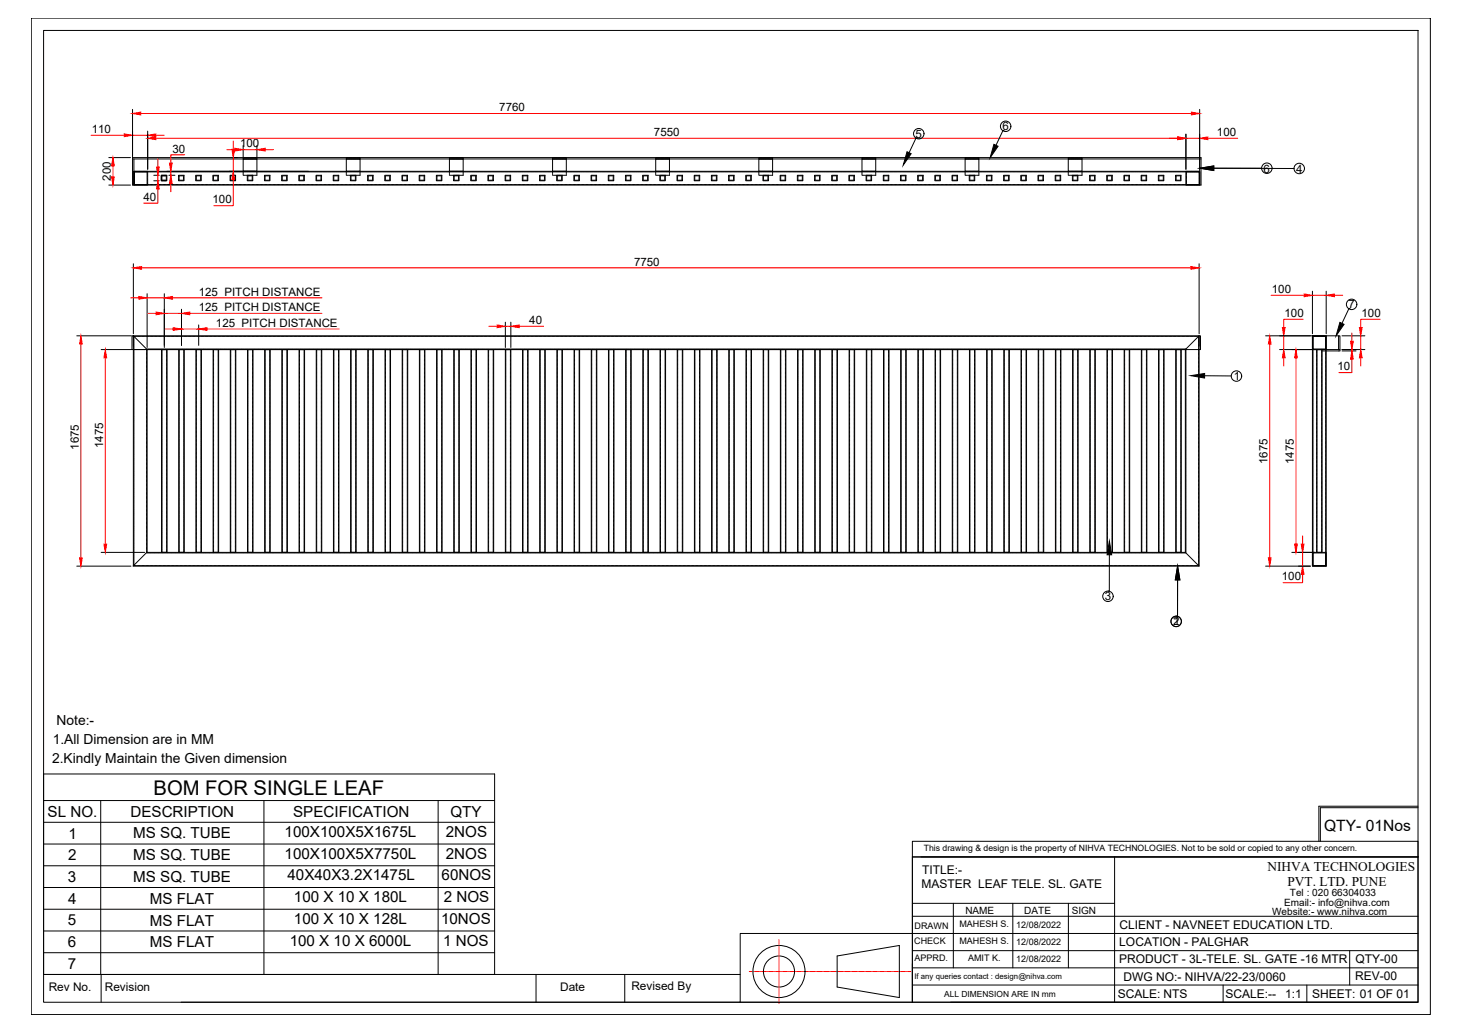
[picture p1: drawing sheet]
<svg xmlns="http://www.w3.org/2000/svg" width="841mm" height="594mm" viewBox="0 0 841 594" stroke-linecap="round" stroke-linejoin="round" font-family="sans-serif">
<defs><g id="words">
<text font-size="11.7" x="88" y="457">BOM FOR SINGLE LEAF</text>
<text font-size="9" x="762" y="479">QTY- 01Nos</text>
<g font-size="8.7">
<text x="27" y="470">SL NO.</text>
<text x="75" y="470">DESCRIPTION</text>
<text x="169" y="470">SPECIFICATION</text>
<text x="259" y="470">QTY</text>
<text x="39" y="483">1</text>
<text x="77" y="483">MS SQ. TUBE</text>
<text x="164" y="482">100X100X5X1675L</text>
<text x="257" y="482">2NOS</text>
<text x="39" y="495">2</text>
<text x="77" y="495">MS SQ. TUBE</text>
<text x="164" y="494">100X100X5X7750L</text>
<text x="257" y="494">2NOS</text>
<text x="39" y="508">3</text>
<text x="77" y="508">MS SQ. TUBE</text>
<text x="165" y="507">40X40X3.2X1475L</text>
<text x="254" y="507">60NOS</text>
<text x="39" y="520">4</text>
<text x="86" y="520">MS FLAT</text>
<text x="169" y="519">100 X 10 X 180L</text>
<text x="255" y="519">2 NOS</text>
<text x="39" y="533">5</text>
<text x="86" y="533">MS FLAT</text>
<text x="169" y="532">100 X 10 X 128L</text>
<text x="254" y="532">10NOS</text>
<text x="39" y="545">6</text>
<text x="86" y="545">MS FLAT</text>
<text x="167" y="544">100 X 10 X 6000L</text>
<text x="255" y="544">1 NOS</text>
<text x="39" y="558">7</text>
</g>
<g font-size="8">
<text x="33" y="417">Note:-</text>
<text x="30" y="428">1.All Dimension are in MM</text>
<text x="30" y="439">2.Kindly Maintain the Given dimension</text>
</g>
<g font-size="7.7">
<text x="730" y="501">NIHVA TECHNOLOGIES</text>
<text x="741" y="510">PVT. LTD. PUNE</text>
</g>
<g font-size="6.9">
<text x="531" y="503">TITLE:-</text>
<text x="530" y="511">MASTER LEAF TELE. SL. GATE</text>
<text x="644" y="535">CLIENT - NAVNEET EDUCATION LTD.</text>
<text x="644" y="545">LOCATION - PALGHAR</text>
<text x="644" y="555">PRODUCT - 3L-TELE. SL. GATE -16 MTR</text>
<text x="780" y="555">QTY-00</text>
<text x="647" y="564">DWG NO:- NIHVA/22-23/0060</text>
<text x="780" y="564">REV-00</text>
<text x="644" y="574">SCALE: NTS</text>
<text x="706" y="574">SCALE:--</text>
<text x="740" y="574">1:1</text>
<text x="755" y="574">SHEET: 01 OF 01</text>
</g>
<g font-size="6.8">
<text x="363" y="570">Revised By</text>
<text x="28" y="571">Rev No.</text>
<text x="60" y="571">Revision</text>
<text x="322" y="571">Date</text>
</g>
<g font-size="6.6">
<text x="287" y="64">7760</text>
<text x="53" y="77">110</text>
<text x="577" y="75">6</text>
<text x="376" y="78">7550</text>
<text x="527" y="79">5</text>
<text x="701" y="78">100</text>
<text x="99" y="88">30</text>
<text x="138" y="85">100</text>
<text x="727" y="99">6</text>
<text x="746" y="99">4</text>
<text x="64" y="104" transform="rotate(-90 64 104)">200</text>
<text x="83" y="116">40</text>
<text x="122" y="117">100</text>
<text x="365" y="153">7750</text>
<text x="114" y="170">125 PITCH DISTANCE</text>
<text x="732" y="169">100</text>
<text x="114" y="179">125 PITCH DISTANCE</text>
<text x="776" y="178">7</text>
<text x="739" y="183">100</text>
<text x="784" y="183">100</text>
<text x="124" y="188">125 PITCH DISTANCE</text>
<text x="305" y="187">40</text>
<text x="770" y="213">10</text>
<text x="710" y="219">1</text>
<text x="45" y="259" transform="rotate(-90 45 259)">1675</text>
<text x="59" y="258" transform="rotate(-90 59 258)">1475</text>
<text x="730" y="267" transform="rotate(-90 730 267)">1675</text>
<text x="745" y="267" transform="rotate(-90 745 267)">1475</text>
<text x="738" y="334">100</text>
<text x="636" y="345">3</text>
<text x="675" y="360">2</text>
<text x="675" y="360">1</text>
</g>
<g font-size="5.8">
<text x="743" y="516">Tel : 020 66304033</text>
<text x="739" y="522">Email:- info@nihva.com</text>
<text x="556" y="526">NAME</text>
<text x="590" y="526">DATE</text>
<text x="617" y="526">SIGN</text>
<text x="732" y="527">Website:- www.nihva.com</text>
</g>
<g font-size="5.2">
<text x="552" y="534">MAHESH S.</text>
<text x="526" y="535">DRAWN</text>
<text x="585" y="534">12/08/2022</text>
<text x="526" y="543">CHECK</text>
<text x="552" y="543">MAHESH S.</text>
<text x="585" y="544">12/08/2022</text>
<text x="526" y="553">APPRD.</text>
<text x="557" y="553">AMIT K.</text>
<text x="585" y="554">12/08/2022</text>
</g>
<text font-size="5" x="532" y="490">This drawing &amp; design is the property of NIHVA TECHNOLOGIES. Not to be sold or copied to any other concern.</text>
<text font-size="4.8" x="544" y="574">ALL DIMENSION ARE IN mm</text>
<text font-size="4.5" x="526" y="563">If any queries contact : design@nihva.com</text>
</g></defs>
<!-- layer: 0 -->
<g fill="none" stroke="#000" stroke-width=".58">
<path d="M18 10h805v574h-805zM25 18h791v559h-791zM76 63v44h1v-15M85 75v22M528 79h-1l-4 9M578 75h-1l-4 9M683 77v20M691 63v34M63 91h12M76 91h615v16v-15M76 92h615M77 99h614v8h-614z"/>
<path d="M77 100h.1M78 99h-1M78 99h.1M78 99h7M79 99h.1M79 99h1M80 99h1M81 99h.1M82 99h.1M82 99h1M83 99h1M84 99h.1"/>
<path d="M85 99h.1M85 100h.1M85 99v1M85 99h1M86 99h1M87 99h.1M88 99h.1M88 99h1M89 99h1M90 99h.1M91 99h.1M91 99h1"/>
<path d="M92 99h1M93 99h.1M94 99h.1M94 99h1M95 99h1M96 99h82M96 99h.1M97 99h.1M97 99h1M98 99h1M99 99h1M100 99h.1"/>
<path d="M101 99h.1M101 99h1M102 99h1M103 99h.1M104 99h.1M104 99h1M105 99h1M106 99h.1M107 99h.1M107 99h1M108 99h1M109 99h.1"/>
<path d="M110 99h.1M110 99h1M111 99h1M112 99h.1M113 99h.1M113 99h1M114 99h1M115 99h.1M116 99h.1M116 99h1M117 99h1M118 99h.1"/>
<path d="M119 99h.1M119 99h1M120 99h1M121 99h.1M122 99h.1M122 99h1M123 99h1M124 99h.1M125 99h.1M125 99h1M126 99h1M127 99h.1"/>
<path d="M128 99h.1M128 99h1M129 99h1M130 99h.1M131 99h.1M131 99h1M132 99h1M133 99h.1M134 99h.1M134 99h1M135 99h1M136 99h.1"/>
<path d="M137 99h.1M137 99h1M138 99h1M139 99h.1M140 99h.1M140 92h8v7h-8zM140 91v1M140 84v6M140 99v1M140 100h.1M140 91h.1M140 99h1"/>
<path d="M141 99h1M142 99h.1M143 99h.1M143 99h1M144 99h1M145 99h.1M146 99h.1M147 99h.1M147 99h1M147 91h1M148 84v6M148 91v1"/>
<path d="M148 99v1M148 100h.1M148 99h1M149 99h.1M150 99h.1M150 99h1M151 99h1M152 99h.1M153 99h.1M153 99h1M154 99h1M155 99h.1"/>
<path d="M156 99h.1M156 99h1M157 99h1M158 99h.1M159 99h.1M159 99h1M160 99h1M161 99h.1M162 99h.1M162 99h1M163 99h1M164 99h.1"/>
<path d="M165 99h.1M165 99h1M166 99h1M167 99h.1M168 99h.1M168 99h1M169 99h1M170 99h.1M171 99h.1M171 99h1M172 99h1M173 99h.1"/>
<path d="M174 99h.1M174 99h1M175 99h1M176 99h.1M177 99h.1M177 99h1M178 99h1M179 99h.1M180 99h.1M180 99h1M181 99h1M182 99h.1"/>
<path d="M183 99h.1M183 99h1M184 99h1M185 99h.1M186 99h.1M186 99h1M187 99h1M188 99h.1M189 99h.1M189 99h1M190 99h1M191 99h.1"/>
<path d="M192 99h.1M193 99h.1M193 99h1M194 99h1M195 99h.1M196 99h.1M196 99h1M197 99h1M198 99h.1M199 99h.1M199 99h1M199 92h8v7h-8z"/>
<path d="M199 91l1 1M199 99v1M199 100h.1M200 91h-1M200 99h-1M200 99h1M201 99h.1M202 99h.1M202 99h1M203 99h1M204 99h.1M205 99h.1"/>
<path d="M205 99h1M206 99h1M207 91h.1M207 99h.1M207 91v1M207 99v1M207 100h.1M208 99h.1M208 99h1M209 99h1M210 99h.1M211 99h.1"/>
<path d="M211 99h1M212 99h1M213 99h.1M214 99h.1M214 99h1M215 99h1M216 99h.1M217 99h.1M217 99h1M218 99h1M219 99h.1M220 99h.1"/>
<path d="M220 99h1M221 99h1M222 99h.1M223 99h.1M223 99h1M224 99h1M225 99h.1M226 99h.1M226 99h1M227 99h1M228 99h.1M229 99h.1"/>
<path d="M229 99h1M230 99h1M231 99h.1M232 99h.1M232 99h1M233 99h1M234 99h.1M235 99h.1M235 99h1M236 99h1M237 99h.1M238 99h.1"/>
<path d="M238 99h1M239 99h1M240 99h1M241 99h.1M242 99h.1M242 99h1M243 99h1M244 99h.1M245 99h.1M245 99h1M246 99h1M247 99h.1"/>
<path d="M248 99h.1M248 99h1M249 99h1M250 99h.1M251 99h.1M251 99h1M252 99h1M253 99h.1M254 99h.1M254 99h1M255 99h1M256 99h.1"/>
<path d="M257 99h.1M257 99h1M258 99h1M259 92h8v7h-8zM259 91v1M259 99v1M259 100h.1M259 99h.1M259 91h.1M259 99h1M260 99h.1M260 99h1"/>
<path d="M261 99h.1M261 99h1M262 99h.1M262 99h1M263 99h.1M263 99h1M264 99h.1M264 99h1M265 99h.1M265 99h1M266 99h.1M266 91h1"/>
<path d="M266 99h1M267 91v1M267 99v1M267 100h.1M267 99h1M268 99h.1M269 99h.1M269 99h1M270 99h1M271 99h.1M272 99h.1M272 99h1"/>
<path d="M273 99h1M274 99h.1M275 99h.1M275 99h1M276 99h1M277 99h.1M278 99h.1M278 99h1M279 99h1M280 99h.1M281 99h.1M281 99h1"/>
<path d="M282 99h1M283 99h.1M284 99h.1M284 99h1M285 99h1M286 99h1M287 99h.1M288 99h.1M288 99h1M289 99h1M290 99h.1M291 99h.1"/>
<path d="M291 99h1M292 99h1M293 99h.1M294 99h.1M294 99h1M295 99h1M296 99h.1M297 99h.1M297 99h1M298 99h1M299 99h.1M300 99h.1"/>
<path d="M300 99h1M301 99h1M302 99h.1M303 99h.1M303 99h1M304 99h1M305 99h.1M306 99h.1M306 99h1M307 99h1M308 99h.1M309 99h.1"/>
<path d="M309 99h1M310 99h1M311 99h.1M312 99h.1M312 99h1M313 99h1M314 99h.1M315 99h.1M315 99h1M316 99h1M317 99h.1M318 99h.1"/>
<path d="M318 92h8v7h-8zM318 91l1 1M318 99v1M318 100h.1M318 99h1M319 91h-1M319 99h-1M319 99h.1M319 99h1M320 99h.1M320 99h1M321 99h.1"/>
<path d="M321 99h1M322 99h.1M322 99h1M323 99h.1M323 99h1M324 99h.1M324 99h1M325 99h.1M325 99h1M326 91h.1M326 99h.1M326 91v1"/>
<path d="M326 99v1M326 100h.1M327 99h.1M327 99h1M328 99h1M329 99h.1M330 99h.1M330 99h1M331 99h1M332 99h.1M333 99h.1M334 99h.1"/>
<path d="M334 99h1M335 99h1M336 99h.1M337 99h.1M337 99h1M338 99h1M339 99h.1M340 99h.1M340 99h1M341 99h1M342 99h.1M343 99h.1"/>
<path d="M343 99h1M344 99h1M345 99h.1M346 99h.1M346 99h1M347 99h1M348 99h.1M349 99h.1M349 99h1M350 99h1M351 99h.1M352 99h.1"/>
<path d="M352 99h1M353 99h1M354 99h.1M355 99h.1M355 99h1M356 99h1M357 99h.1M358 99h.1M358 99h1M359 99h1M360 99h.1M361 99h.1"/>
<path d="M361 99h1M362 99h1M363 99h.1M364 99h.1M364 99h1M365 99h1M366 99h.1M367 99h.1M367 99h1M368 99h1M369 99h.1M370 99h.1"/>
<path d="M370 99h1M371 99h1M372 99h.1M373 99h.1M373 99h1M374 99h1M375 99h.1M376 99h.1M376 99h1M377 99h1M377 92h8v7h-8zM377 91l1 1"/>
<path d="M377 99v1M377 100h.1M378 91h-1M378 99h-1M378 99h.1M378 99h1M379 99h.1M379 99h1M380 99h.1M380 99h1M381 99h1M382 99h.1"/>
<path d="M383 99h.1M383 99h1M384 99h1M385 99h.1M385 91h.1M385 91v1M385 99v1M385 100h.1M386 99h.1M386 99h1M387 99h1M388 99h.1"/>
<path d="M389 99h.1M389 99h1M390 99h1M391 99h.1M392 99h.1M392 99h1M393 99h1M394 99h.1M395 99h.1M395 99h1M396 99h1M397 99h.1"/>
<path d="M398 99h.1M398 99h1M399 99h1M400 99h.1M401 99h.1M401 99h1M402 99h1M403 99h.1M404 99h.1M404 99h1M405 99h1M406 99h.1"/>
<path d="M407 99h.1M407 99h1M408 99h1M409 99h.1M410 99h.1M410 99h1M411 99h1M412 99h.1M413 99h.1M413 99h1M414 99h1M415 99h.1"/>
<path d="M416 99h.1M416 99h1M417 99h1M418 99h.1M419 99h.1M419 99h1M420 99h1M421 99h.1M422 99h.1M422 99h1M423 99h1M424 99h.1"/>
<path d="M425 99h.1M425 99h1M426 99h1M427 99h1M428 99h.1M429 99h.1M429 99h1M430 99h1M431 99h.1M432 99h.1M432 99h1M433 99h1"/>
<path d="M434 99h.1M435 99h.1M435 99h1M436 99h1M437 99h.1M437 92h8v7h-8zM437 91v1M437 99v1M437 100h.1M437 91h.1M438 99h.1M438 99h1"/>
<path d="M439 99h1M440 99h.1M441 99h.1M441 99h1M442 99h1M443 99h.1M444 99h.1M444 91h1M444 99h1M445 91v1M445 99v1M445 100h.1"/>
<path d="M445 99h1M446 99h.1M447 99h.1M447 99h1M448 99h1M449 99h.1M450 99h.1M450 99h1M451 99h1M452 99h.1M453 99h.1M453 99h1"/>
<path d="M454 99h1M455 99h.1M456 99h.1M456 99h1M457 99h1M458 99h.1M459 99h.1M459 99h1M460 99h1M461 99h.1M462 99h.1M462 99h1"/>
<path d="M463 99h1M464 99h.1M465 99h.1M465 99h1M466 99h1M467 99h.1M468 99h.1M468 99h1M469 99h1M470 99h.1M471 99h.1M471 99h1"/>
<path d="M472 99h1M473 99h.1M474 99h.1M475 99h.1M475 99h1M476 99h1M477 99h.1M478 99h.1M478 99h1M479 99h1M480 99h.1M481 99h.1"/>
<path d="M481 99h1M482 99h1M483 99h.1M484 99h.1M484 99h1M485 99h1M486 99h.1M487 99h.1M487 99h1M488 99h1M489 99h.1M490 99h.1"/>
<path d="M490 99h1M491 99h1M492 99h.1M493 99h.1M493 99h1M494 99h1M495 99h.1M496 99h.1M496 92h8v7h-8zM496 91l1 1M496 99v1M496 100h.1"/>
<path d="M496 99h1M497 91h-1M497 99h-1M497 99h.1M497 99h1M498 99h.1M498 99h1M499 99h.1M499 99h1M500 99h.1M500 99h1M501 99h.1"/>
<path d="M501 99h1M502 99h.1M502 99h1M503 99h.1M503 99h1M504 91h.1M504 99h.1M504 91v1M504 99v1M504 100h.1M505 99h.1M505 99h1"/>
<path d="M506 99h1M507 99h.1M508 99h.1M508 99h1M509 99h1M510 99h.1M511 99h.1M511 99h1M512 99h1M513 99h.1M514 99h.1M514 99h1"/>
<path d="M515 99h1M516 99h.1M517 99h.1M517 99h1M518 99h1M519 99h.1M520 99h.1M520 99h1M521 99h1M522 99h1M523 99h.1M524 99h.1"/>
<path d="M524 99h1M525 99h1M526 99h.1M527 99h.1M527 99h1M528 99h1M529 99h.1M530 99h.1M530 99h1M531 99h1M532 99h.1M533 99h.1"/>
<path d="M533 99h1M534 99h1M535 99h.1M536 99h.1M536 99h1M537 99h1M538 99h.1M539 99h.1M539 99h1M540 99h1M541 99h.1M542 99h.1"/>
<path d="M542 99h1M543 99h1M544 99h.1M545 99h.1M545 99h1M546 99h1M547 99h.1M548 99h.1M548 99h1M549 99h1M550 99h.1M551 99h.1"/>
<path d="M551 99h1M552 99h1M553 99h.1M554 99h.1M554 99h1M555 99h1M556 92h7v7h-7zM556 91v1M556 99v1M556 100h.1M556 99h.1M556 91h.1"/>
<path d="M556 99h1M557 99h.1M557 99h1M558 99h.1M558 99h1M559 99h.1M559 99h1M560 99h.1M560 99h1M561 99h.1M561 99h1M562 99h.1"/>
<path d="M562 99h1M563 99h.1M563 91h.1M563 99h1M563 91v1M563 99v1M563 100h.1M564 99h1M565 99h.1M566 99h.1M566 99h1M567 99h1"/>
<path d="M568 99h1M569 99h.1M570 99h.1M570 99h1M571 99h1M572 99h.1M573 99h.1M573 99h1M574 99h1M575 99h.1M576 99h.1M576 99h1"/>
<path d="M577 99h1M578 99h.1M579 99h.1M579 99h1M580 99h1M581 99h.1M582 99h.1M582 99h1M583 99h1M584 99h.1M585 99h.1M585 99h1"/>
<path d="M586 99h1M587 99h.1M588 99h.1M588 99h1M589 99h1M590 99h.1M591 99h.1M591 99h1M592 99h1M593 99h.1M594 99h.1M594 99h1"/>
<path d="M595 99h1M596 99h.1M597 99h.1M597 99h1M598 99h1M599 99h.1M600 99h.1M600 99h1M601 99h1M602 99h.1M603 99h.1M603 99h1"/>
<path d="M604 99h1M605 99h.1M606 99h.1M606 99h1M607 99h1M608 99h.1M609 99h.1M609 99h1M610 99h1M611 99h.1M612 99h.1M612 99h1"/>
<path d="M613 99h1M614 99h1M615 99h.1M615 92h8v7h-8zM615 91v1M615 99v1M615 100h.1M615 91h.1M616 99h.1M616 99h1M617 99h1M618 99h.1"/>
<path d="M619 99h.1M619 99h1M620 99h1M621 99h.1M622 99h.1M622 99h1M622 91h1M623 91v1M623 99v1M623 100h.1M623 99h1M624 99h.1"/>
<path d="M625 99h.1M625 99h1M626 99h1M627 99h.1M628 99h.1M628 99h1M629 99h1M630 99h.1M631 99h.1M631 99h1M632 99h1M633 99h.1"/>
<path d="M634 99h.1M634 99h1M635 99h1M636 99h.1M637 99h.1M637 99h1M638 99h1M639 99h.1M640 99h.1M640 99h1M641 99h1M642 99h.1"/>
<path d="M643 99h.1M643 99h1M644 99h1M645 99h.1M646 99h.1M646 99h1M647 99h1M648 99h.1M649 99h.1M649 99h1M650 99h1M651 99h.1"/>
<path d="M652 99h.1M652 99h1M653 99h1M654 99h.1M655 99h.1M655 99h1M656 99h1M657 99h.1M658 99h.1M658 99h1M659 99h1M660 99h.1"/>
<path d="M661 99h.1M662 99h.1M662 99h1M663 99h1M664 99h.1M665 99h.1M665 99h1M666 99h1M667 99h.1M668 99h.1M668 99h1M669 99h1"/>
<path d="M670 99h.1M671 99h.1M671 99h1M672 99h1M673 99h.1M674 99h.1M674 99h1M675 99h1M676 99h.1M677 99h.1M677 99h1M678 99h1"/>
<path d="M679 99h.1M680 99h.1M680 99h1M681 99h1M682 99h.1M683 99v1M683 99h.1M683 100h.1M683 99h7M683 99h1M684 99h1M685 99h.1"/>
<path d="M686 99h.1M686 99h1M687 99h1M688 99h.1M689 99h.1M689 99h1M690 99h1M690 100h.1M691 99v7h-1M726 97h-27h46M63 107h12M77 106l1 1"/>
<path d="M77 106h1M77 100v1M77 101v1M77 102h.1M77 103h.1M77 103v1M77 104v1M77 105h.1M78 107h.1M78 106h6M79 107h.1M79 107h1"/>
<path d="M80 107h1M81 107h.1M82 107h.1M82 107h1M83 107h1M84 107h.1M85 106h.1M85 106h-1M85 100v1M85 101v1M85 102h.1M85 103h.1"/>
<path d="M85 103v1M85 104v1M85 105h.1M85 106v1M85 101h.1M85 102v1M85 104h.1M85 105v1M85 106h1M86 106h1M87 106h.1M88 106h.1"/>
<path d="M88 106h1M89 101h3M89 104h3M89 106h1M90 106h.1M91 106h.1M91 106h1M92 106h1M93 101v3M93 106h.1M93 103l3 1M93 102h3"/>
<path d="M93 102h.1M93 103h.1M93 101h3M93 104h3M93 101v1M94 106h.1M94 106h1M95 106h1M96 103l-1 1M96 102h.1M96 103h.1M96 106h.1"/>
<path d="M96 104h.1M96 101v1M96 102v1M97 106h.1M97 101h4M97 106h1M98 106h1M99 106h1M100 106h.1M101 106h.1M101 106h1M102 106h1"/>
<path d="M103 104h.1M103 101v1M103 102v1M103 103h.1M103 106h.1M103 103v1M103 102h.1M103 101h.1M103 101h1M103 104h1M104 106h.1M104 101h.1"/>
<path d="M104 104h.1M104 101h1M104 104h1M104 106h1M105 101h.1M105 104h.1M105 106h1M105 101l1 1M106 103l-1 1M106 101h.1M106 102h.1M106 103h.1"/>
<path d="M106 106h.1M106 104h.1M106 101v1M106 102v1M107 106h.1M107 106h1M108 106h1M109 106h.1M110 106h.1M110 106h1M111 106h1M112 106h.1"/>
<path d="M113 106h.1M113 104h.1M113 101v1M113 102v1M113 103h.1M113 103v1M113 102h.1M113 101h.1M113 101h1M113 104h1M113 106h1M114 101h.1"/>
<path d="M114 104h.1M114 101h1M114 104h1M114 106h1M115 101h.1M115 104h.1M115 106h.1M115 101l1 1M116 103l-1 1M116 101h.1M116 102h.1M116 103h.1"/>
<path d="M116 106h.1M116 104h.1M116 101v1M116 102v1M116 106h1M117 106h1M118 106h.1M119 106h.1M119 106h1M120 106h1M121 106h.1M122 106h.1"/>
<path d="M122 106h1M123 104h.1M123 101v1M123 102v1M123 103h.1M123 103v1M123 102h.1M123 101h.1M123 106h1M123 101h1M123 104h1M124 101h.1"/>
<path d="M124 104h.1M124 106h.1M124 101h1M124 104h1M125 106h.1M125 101h.1M125 104h.1M125 101v1M125 106h1M125 103v1M125 101h1M125 102h.1"/>
<path d="M125 103h.1M126 104h-1M126 101v1M126 102v1M126 103h.1M126 106h1M127 106h.1M128 106h.1M128 106h1M129 106h1M130 106h.1M131 106h.1"/>
<path d="M131 106h1M132 106h1M132 104h1M132 101v1M132 102v1M132 103h.1M133 103v1M133 102h.1M133 103h.1M133 101h-1M133 106h.1M133 101h1"/>
<path d="M133 104h1M133 101v1M134 106h.1M134 101h.1M134 104h.1M134 101h1M134 104h1M134 106h1M135 101h.1M135 104h.1M135 101v1M135 106h1"/>
<path d="M135 101h1M135 103v1M135 102h.1M135 103h.1M136 104h-1M136 101v1M136 102v1M136 103h.1M136 106h.1M137 106h.1M137 106h1M138 106h1"/>
<path d="M139 106h.1M140 106h.1M140 101h.1M140 106h1M141 101h.1M141 106h1M141 101h1M142 106h.1M142 101h1h-1M142 104h1M142 101v1M142 102v1"/>
<path d="M142 103h.1M143 103v1M143 102h.1M143 103h.1M143 106h.1M143 101h.1M143 104h.1M143 101v1M143 101h1M143 104h1M143 106h1M144 101h.1"/>
<path d="M144 104h.1M144 101h1M144 104h1M144 106h1M145 101v1M145 106h.1M145 101h1M145 103v1M145 102h.1M145 103h.1M146 104h-1M146 101v1"/>
<path d="M146 102v1M146 103h.1M146 106h.1M146 101h.1M147 106h.1M147 101h.1M147 106h1M148 101h-1M148 106h1M149 106h.1M150 106h.1M150 106h1"/>
<path d="M151 106h1M152 106h.1M152 104h1M152 101v1M152 102v1M152 103h.1M153 106h.1M153 103v1M153 102h.1M153 103h.1M153 101h-1M153 101h.1"/>
<path d="M153 104h.1M153 101v1M153 101h1M153 104h1M153 106h1M154 101h.1M154 104h.1M154 106h1M154 101h1M154 104h1M155 101v1M155 106h.1"/>
<path d="M155 101h.1M155 103v1M155 102h.1M155 103h.1M155 104h.1M155 102v1M156 106h.1M156 106h1M157 106h1M158 106h.1M159 106h.1M159 106h1"/>
<path d="M160 106h1M161 106h.1M162 106h.1M162 104h.1M162 101v1M162 102v1M162 103h.1M162 106h1M162 103l1 1M162 102h.1M162 101h.1M163 101h.1"/>
<path d="M163 104h.1M163 101l-1 1M163 101h1M163 104h1M163 106h1M164 106h.1M164 101h.1M164 104h.1M164 101h1M164 104h1M165 106h.1M165 101v1"/>
<path d="M165 101h.1M165 103v1M165 102h.1M165 103h.1M165 104h.1M165 102v1M165 106h1M166 106h1M167 106h.1M168 106h.1M168 106h1M169 106h1"/>
<path d="M170 106h.1M171 106h.1M171 106h1M172 104h.1M172 101v1M172 102v1M172 103h.1M172 106h1M172 103l1 1M172 102h.1M172 101h.1M173 101h.1"/>
<path d="M173 104h.1M173 101l-1 1M173 106h.1M173 101h1M173 104h1M174 106h.1M174 101h.1M174 104h.1M174 101h1M174 104h1M174 106h1M174 101l1 1"/>
<path d="M175 101h.1M175 103l-1 1M175 102h.1M175 103h.1M175 106h1M175 104h.1M175 101v1M175 102v1M176 106h.1M177 106h.1M177 106h1M178 106h1"/>
<path d="M179 106h.1M180 106h.1M180 106h1M181 106h1M182 104h.1M182 101v1M182 102v1M182 103h.1M182 106h.1M182 103l1 1M182 102h.1M182 101h.1"/>
<path d="M183 101h.1M183 104h.1M183 101l-1 1M183 106h.1M183 101h1M183 104h1M183 106h1M184 101h.1M184 104h.1M184 101h1M184 104h1M184 106h1"/>
<path d="M184 101l1 1M185 101h.1M185 103l-1 1M185 102h.1M185 103h.1M185 106h.1M185 104h.1M185 101v1M185 102v1M186 106h.1M186 106h1M187 106h1"/>
<path d="M188 106h.1M189 106h.1M189 106h1M190 106h1M191 106h.1M192 106h.1M192 104h.1M192 101v1M192 102v1M192 103h.1M192 103l1 1M192 102h.1"/>
<path d="M192 101h.1M192 101h1M192 104h1M193 106h.1M193 101l-1 1M193 101h.1M193 104h.1M193 101h1M193 104h1M193 106h1M194 101h.1M194 104h.1"/>
<path d="M194 106h1M194 101l1 1M195 101h.1M195 103l-1 1M195 102h.1M195 103h.1M195 106h.1M195 104h.1M195 101v1M195 102v1M196 106h.1M196 106h1"/>
<path d="M197 106h1M198 106h.1M199 106h.1M199 106h1M199 101h1M200 101h1M200 106h1M201 101h.1M201 106h.1M202 101h.1M202 106h.1M202 104h.1"/>
<path d="M202 101v1M202 102v1M202 103h.1M202 103v1M202 102h.1M202 106h1M202 101h1M202 104h1M203 101h.1M203 104h.1M203 101h1M203 104h1"/>
<path d="M203 106h1M204 101h.1M204 104h.1M204 106h.1M204 101l1 1M205 101h.1M205 103l-1 1M205 106h.1M205 102h.1M205 103h.1M205 104h.1M205 101v1"/>
<path d="M205 102v1M205 106h1M205 101h1M206 106h1M206 101h1M207 106h.1M207 101h.1M208 106h.1M208 106h1M209 106h1M210 106h.1M211 106h.1"/>
<path d="M211 106h1M212 104h.1M212 101v1M212 102v1M212 103h.1M212 103v1M212 102h.1M212 101h.1M212 106h1M212 101h1M212 104h1M213 101h.1"/>
<path d="M213 104h.1M213 106h.1M213 101h1M213 104h1M214 106h.1M214 101h.1M214 104h.1M214 101v1M214 106h1M214 101h1M214 103v1M214 102h.1"/>
<path d="M214 103h.1M215 104h-1M215 101v1M215 102v1M215 103h.1M215 106h1M216 106h.1M217 106h.1M217 106h1M218 106h1M219 106h.1M220 106h.1"/>
<path d="M220 106h1M221 106h1M222 104h.1M222 101v1M222 102v1M222 103h.1M222 103v1M222 102h.1M222 101h.1M222 106h.1M222 101h1M222 104h1"/>
<path d="M223 106h.1M223 101h.1M223 104h.1M223 101h1M223 104h1M223 106h1M224 101h.1M224 104h.1M224 101v1M224 106h1M224 101h1M224 103v1"/>
<path d="M224 102h.1M224 103h.1M225 104h-1M225 101v1M225 102v1M225 103h.1M225 106h.1M226 106h.1M226 106h1M227 106h1M228 106h.1M229 106h.1"/>
<path d="M229 106h1M230 106h1M231 106h.1M231 104h1M231 101v1M231 102v1M231 103h.1M232 106h.1M232 103v1M232 102h.1M232 103h.1M232 101h-1"/>
<path d="M232 101h.1M232 104h.1M232 101v1M232 101h1M232 104h1M232 106h1M233 101h.1M233 104h.1M233 101h1M233 104h1M233 106h1M234 101v1"/>
<path d="M234 106h.1M234 101h1M234 103v1M234 102h.1M234 103h.1M235 104h-1M235 101v1M235 102v1M235 103h.1M235 106h.1M235 106h1M236 106h1"/>
<path d="M237 106h.1M238 106h.1M238 106h1M239 106h1M240 106h1M241 106h.1M241 104h1M241 101v1M241 102v1M241 103h.1M242 106h.1M242 103v1"/>
<path d="M242 102h.1M242 103h.1M242 101h-1M242 101h.1M242 104h.1M242 101v1M242 101h1M242 104h1M242 106h1M243 101h.1M243 104h.1M243 101h1"/>
<path d="M243 104h1M243 106h1M244 101v1M244 106h.1M244 101h.1M244 103v1M244 102h.1M244 103h.1M244 104h.1M244 102v1M245 106h.1M245 106h1"/>
<path d="M246 106h1M247 106h.1M248 106h.1M248 106h1M249 106h1M250 106h.1M251 106h.1M251 104h1M251 101v1M251 102v1M251 103h.1M251 106h1"/>
<path d="M252 103v1M252 102h.1M252 103h.1M252 101h-1M252 101h.1M252 104h.1M252 101v1M252 106h1M252 101h1M252 104h1M253 101h.1M253 104h.1"/>
<path d="M253 106h.1M253 101h1M253 104h1M254 106h.1M254 101v1M254 101h.1M254 103v1M254 102h.1M254 103h.1M254 106h1M254 104h.1M254 102v1"/>
<path d="M255 106h1M256 106h.1M257 106h.1M257 106h1M258 106h1M259 101h.1M259 106h.1M259 101h1M260 106h.1M260 101h1M260 106h1M261 101h.1"/>
<path d="M261 104h.1M261 101v1M261 102v1M261 103h.1M261 106h1M261 103l1 1M261 102h.1M262 101h.1M262 104h.1M262 101l-1 1M262 106h.1M262 101h1"/>
<path d="M262 104h1M263 106h.1M263 101h.1M263 104h.1M263 101h1M263 104h1M263 106h1M264 101v1M264 101h.1M264 103v1M264 102h.1M264 103h.1"/>
<path d="M264 106h1M264 104h.1M264 102v1M265 101h.1M265 106h.1M265 101h1M266 106h.1M266 106h1M267 101h-1M267 106h1M268 106h.1M269 106h.1"/>
<path d="M269 106h1M270 106h1M271 106h.1M271 104h.1M271 101v1M271 102v1M271 103h.1M271 103l1 1M271 102h.1M271 101h.1M272 101h.1M272 104h.1"/>
<path d="M272 106h.1M272 101l-1 1M272 101h1M272 104h1M272 106h1M273 101h.1M273 104h.1M273 101h1M273 104h1M273 106h1M273 101l1 1M274 101h.1"/>
<path d="M274 103l-1 1M274 102h.1M274 103h.1M274 106h.1M274 104h.1M274 101v1M274 102v1M275 106h.1M275 106h1M276 106h1M277 106h.1M278 106h.1"/>
<path d="M278 106h1M279 106h1M280 106h.1M281 106h.1M281 104h.1M281 101v1M281 102v1M281 103h.1M281 103l1 1M281 102h.1M281 101h.1M281 101h1"/>
<path d="M281 104h1M281 106h1M282 101l-1 1M282 101h.1M282 104h.1M282 101h1M282 104h1M282 106h1M283 101h.1M283 104h.1M283 106h.1M283 101l1 1"/>
<path d="M284 101h.1M284 103l-1 1M284 102h.1M284 103h.1M284 106h.1M284 104h.1M284 101v1M284 102v1M284 106h1M285 106h1M286 106h1M287 106h.1"/>
<path d="M288 106h.1M288 106h1M289 106h1M290 106h.1M291 106h.1M291 104h.1M291 101v1M291 102v1M291 103h.1M291 103v1M291 102h.1M291 101h.1"/>
<path d="M291 106h1M291 101h1M291 104h1M292 101h.1M292 104h.1M292 106h1M292 101h1M292 104h1M293 106h.1M293 101h.1M293 104h.1M293 101l1 1"/>
<path d="M294 106h.1M294 101h.1M294 103l-1 1M294 102h.1M294 103h.1M294 104h.1M294 101v1M294 102v1M294 106h1M295 106h1M296 106h.1M297 106h.1"/>
<path d="M297 106h1M298 106h1M299 106h.1M300 106h.1M300 106h1M301 104h.1M301 101v1M301 102v1M301 103h.1M301 103v1M301 102h.1M301 101h.1"/>
<path d="M301 106h1M301 101h1M301 104h1M302 101h.1M302 104h.1M302 106h.1M302 101h1M302 104h1M303 106h.1M303 101h.1M303 104h.1M303 101l1 1"/>
<path d="M303 106h1M304 101h.1M304 103l-1 1M304 102h.1M304 103h.1M304 104h.1M304 101v1M304 102v1M304 106h1M305 106h.1M306 106h.1M306 106h1"/>
<path d="M307 106h1M308 106h.1M309 106h.1M309 106h1M310 106h1M311 104h.1M311 101v1M311 102v1M311 103h.1M311 103v1M311 106h.1M311 102h.1"/>
<path d="M311 101h.1M311 101h1M311 104h1M312 101h.1M312 104h.1M312 106h.1M312 101h1M312 104h1M312 106h1M313 101h.1M313 104h.1M313 101v1"/>
<path d="M313 106h1M313 101h1M313 103v1M313 102h.1M313 103h.1M314 104h-1M314 101v1M314 102v1M314 103h.1M314 106h.1M315 106h.1M315 106h1"/>
<path d="M316 106h1M317 106h.1M318 106h.1M318 101h1M318 106h1M319 101h.1M319 106h1M320 101h.1M320 106h.1M320 101h1h-1M320 104h1M320 101v1"/>
<path d="M320 102v1M320 103h.1M321 106h.1M321 103v1M321 102h.1M321 103h.1M321 101h1M321 104h1M321 101v1M321 106h1M322 101h.1M322 104h.1"/>
<path d="M322 101h1M322 104h1M322 106h1M323 101h.1M323 104h.1M323 101v1M323 106h.1M323 101h1M323 103v1M323 102h.1M323 103h.1M324 104h-1"/>
<path d="M324 101h.1M324 101v1M324 102v1M324 103h.1M324 106h.1M324 101h1M324 106h1M325 101h.1M325 106h1M326 106h.1M326 101h.1M327 106h.1"/>
<path d="M327 106h1M328 106h1M329 106h.1M330 106h.1M330 104h1M330 101v1M330 102v1M330 103h.1M330 106h1M331 103v1M331 102h.1M331 103h.1"/>
<path d="M331 101h-1M331 101h.1M331 104h.1M331 101v1M331 106h1M331 101h1M331 104h1M332 101h.1M332 104h.1M332 106h.1M332 101h1M332 104h1"/>
<path d="M333 106h.1M333 101v1M333 101h1M333 103v1M333 102h.1M333 103h.1M334 106h.1M334 104h-1M334 101v1M334 102v1M334 103h.1M334 106h1"/>
<path d="M335 106h1M336 106h.1M337 106h.1M337 106h1M338 106h1M339 106h.1M340 106h.1M340 104h1M340 101v1M340 102v1M340 103h.1M340 106h1"/>
<path d="M341 103v1M341 102h.1M341 103h.1M341 101h-1M341 101h.1M341 104h.1M341 101v1M341 106h1M341 101h1M341 104h1M342 101h.1M342 104h.1"/>
<path d="M342 106h.1M342 101h1M342 104h1M343 106h.1M343 101v1M343 101h.1M343 103v1M343 102h.1M343 103h.1M343 106h1M343 104h.1M343 102v1"/>
<path d="M344 106h1M345 106h.1M346 106h.1M346 106h1M347 106h1M348 106h.1M349 106h.1M349 106h1M350 106h1M350 104h.1M350 101v1M350 102v1"/>
<path d="M350 103h.1M350 101h.1M350 103l1 1M350 102h.1M351 101h.1M351 104h.1M351 101l-1 1M351 106h.1M351 101h1M351 104h1M352 106h.1M352 101h.1"/>
<path d="M352 104h.1M352 101h1M352 104h1M352 106h1M353 101v1M353 101h.1M353 103v1M353 102h.1M353 103h.1M353 106h1M353 104h.1M353 102v1"/>
<path d="M354 106h.1M355 106h.1M355 106h1M356 106h1M357 106h.1M358 106h.1M358 106h1M359 106h1M360 106h.1M360 104h.1M360 101v1M360 102v1"/>
<path d="M360 103h.1M360 101h.1M360 103l1 1M360 102h.1M361 101h.1M361 104h.1M361 106h.1M361 101l-1 1M361 101h1M361 104h1M361 106h1M362 101h.1"/>
<path d="M362 104h.1M362 101h1M362 104h1M362 106h1M363 101v1M363 101h.1M363 103v1M363 102h.1M363 103h.1M363 106h.1M363 104h.1M363 102v1"/>
<path d="M364 106h.1M364 106h1M365 106h1M366 106h.1M367 106h.1M367 106h1M368 106h1M369 106h.1M370 106h.1M370 104h.1M370 101v1M370 102v1"/>
<path d="M370 103h.1M370 103l1 1M370 102h.1M370 101h.1M370 106h1M371 101h.1M371 104h.1M371 101l-1 1M371 106h1M371 101h1M371 104h1M372 101h.1"/>
<path d="M372 104h.1M372 106h.1M372 101h1M372 104h1M372 101l1 1M373 106h.1M373 101h.1M373 103l-1 1M373 102h.1M373 103h.1M373 104h.1M373 101v1"/>
<path d="M373 102v1M373 106h1M374 106h1M375 106h.1M376 106h.1M376 106h1M377 106h1M377 101h1M378 106h.1M378 101h1M379 106h.1M379 101h.1"/>
<path d="M379 106h1M380 101h.1M380 104h.1M380 101v1M380 102v1M380 103h.1M380 103l1 1M380 102h.1M380 106h1M380 101h1M380 104h1M381 101l-1 1"/>
<path d="M381 101h.1M381 104h.1M381 106h1M381 101h1M381 104h1M382 101h.1M382 104h.1M382 106h.1M382 101l1 1M383 106h.1M383 101h.1M383 103l-1 1"/>
<path d="M383 102h.1M383 103h.1M383 104h.1M383 101v1M383 102v1M383 106h1M383 101h1M384 106h1M384 101h1M385 106h.1M385 101h.1M386 106h.1"/>
<path d="M386 106h1M387 106h1M388 106h.1M389 106h.1M389 106h1M390 104h.1M390 101v1M390 102v1M390 103h.1M390 103v1M390 102h.1M390 101h.1"/>
<path d="M390 106h1M390 101h1M390 104h1M391 101h.1M391 104h.1M391 106h.1M391 101h1M391 104h1M392 106h.1M392 101h.1M392 104h.1M392 101l1 1"/>
<path d="M392 106h1M393 101h.1M393 103l-1 1M393 102h.1M393 103h.1M393 104h.1M393 101v1M393 102v1M393 106h1M394 106h.1M395 106h.1M395 106h1"/>
<path d="M396 106h1M397 106h.1M398 106h.1M398 106h1M399 106h1M400 104h.1M400 101v1M400 102v1M400 103h.1M400 106h.1M400 103v1M400 102h.1"/>
<path d="M400 101h.1M400 101h1M400 104h1M401 101h.1M401 104h.1M401 106h.1M401 101h1M401 104h1M401 106h1M402 101h.1M402 104h.1M402 101v1"/>
<path d="M402 106h1M402 101h1M402 103v1M402 102h.1M402 103h.1M403 104h-1M403 101v1M403 102v1M403 103h.1M403 106h.1M404 106h.1M404 106h1"/>
<path d="M405 106h1M406 106h.1M407 106h.1M407 106h1M408 106h1M409 106h.1M410 104h.1M410 101v1M410 102v1M410 103h.1M410 106h.1M410 103v1"/>
<path d="M410 102h.1M410 101h.1M410 101h1M410 104h1M410 106h1M411 101h.1M411 104h.1M411 106h1M411 101h1M411 104h1M412 101h.1M412 104h.1"/>
<path d="M412 106h.1M412 101v1M412 101h1M412 103v1M412 102h.1M412 103h.1M413 106h.1M413 104h-1M413 101v1M413 102v1M413 103h.1M413 106h1"/>
<path d="M414 106h1M415 106h.1M416 106h.1M416 106h1M417 106h1M418 106h.1M419 106h.1M419 104h1M419 101v1M419 102v1M419 103h.1M419 106h1"/>
<path d="M420 103v1M420 102h.1M420 103h.1M420 101h-1M420 101h.1M420 104h.1M420 101v1M420 106h1M420 101h1M420 104h1M421 101h.1M421 104h.1"/>
<path d="M421 106h.1M421 101h1M421 104h1M422 101h.1M422 104h.1M422 106h.1M422 101v1M422 101h1M422 103v1M422 102h.1M422 103h.1M422 106h1"/>
<path d="M423 104h-1M423 101v1M423 102v1M423 103h.1M423 106h1M424 106h.1M425 106h.1M425 106h1M426 106h1M427 106h1M428 106h.1M429 106h.1"/>
<path d="M429 106h1M429 104h1M429 101v1M429 102v1M429 103h.1M430 103v1M430 102h.1M430 103h.1M430 101h-1M430 101h.1M430 104h.1M430 101v1"/>
<path d="M430 106h1M430 101h1M430 104h1M431 101h.1M431 104h.1M431 106h.1M431 101h1M431 104h1M432 106h.1M432 101v1M432 101h.1M432 103v1"/>
<path d="M432 102h.1M432 103h.1M432 106h1M432 104h.1M432 102v1M433 106h1M434 106h.1M435 106h.1M435 106h1M436 106h1M437 106h.1M437 101h.1"/>
<path d="M438 101h.1M438 106h.1M438 101h1M438 106h1M439 101h1h-1M439 106h1M439 104h1M439 101v1M439 102v1M439 103h.1M440 103v1M440 102h.1"/>
<path d="M440 103h.1M440 101h.1M440 104h.1M440 106h.1M440 101v1M440 101h1M440 104h1M441 101h.1M441 104h.1M441 106h.1M441 101h1M441 104h1"/>
<path d="M441 106h1M442 101v1M442 101h1M442 103v1M442 102h.1M442 103h.1M442 106h1M442 104h.1M442 101h.1M442 102v1M443 101h.1M443 106h.1"/>
<path d="M444 101h.1M444 106h.1M444 106h1M445 101h-1M445 106h1M446 106h.1M447 106h.1M447 106h1M448 106h1M449 106h.1M449 104h.1M449 101v1"/>
<path d="M449 102v1M449 103h.1M449 103l1 1M449 102h.1M449 101h.1M450 106h.1M450 101h.1M450 104h.1M450 101l-1 1M450 101h1M450 104h1M450 106h1"/>
<path d="M451 101h.1M451 104h.1M451 106h1M451 101h1M451 104h1M452 101v1M452 106h.1M452 101h.1M452 103v1M452 102h.1M452 103h.1M452 104h.1"/>
<path d="M452 102v1M453 106h.1M453 106h1M454 106h1M455 106h.1M456 106h.1M456 106h1M457 106h1M458 106h.1M459 106h.1M459 104h.1M459 101v1"/>
<path d="M459 102v1M459 103h.1M459 103l1 1M459 102h.1M459 101h.1M459 106h1M460 101h.1M460 104h.1M460 101l-1 1M460 106h1M460 101h1M460 104h1"/>
<path d="M461 101h.1M461 104h.1M461 106h.1M461 101h1M461 104h1M461 101l1 1M462 106h.1M462 101h.1M462 103l-1 1M462 102h.1M462 103h.1M462 104h.1"/>
<path d="M462 101v1M462 102v1M462 106h1M463 106h1M464 106h.1M465 106h.1M465 106h1M466 106h1M467 106h.1M468 106h.1M468 106h1M469 104h.1"/>
<path d="M469 101v1M469 102v1M469 103h.1M469 103l1 1M469 102h.1M469 101h.1M469 106h1M469 101h1M469 104h1M470 101l-1 1M470 101h.1M470 104h.1"/>
<path d="M470 106h.1M470 101h1M470 104h1M471 101h.1M471 104h.1M471 106h.1M471 101l1 1M471 106h1M472 101h.1M472 103l-1 1M472 102h.1M472 103h.1"/>
<path d="M472 104h.1M472 101v1M472 102v1M472 106h1M473 106h.1M474 106h.1M475 106h.1M475 106h1M476 106h1M477 106h.1M478 106h.1M478 106h1"/>
<path d="M479 104h.1M479 101v1M479 102v1M479 103h.1M479 106h1M479 103v1M479 102h.1M479 101h.1M479 101h1M479 104h1M480 101h.1M480 104h.1"/>
<path d="M480 106h.1M480 101h1M480 104h1M481 106h.1M481 101h.1M481 104h.1M481 101l1 1M481 106h1M482 101h.1M482 103l-1 1M482 102h.1M482 103h.1"/>
<path d="M482 104h.1M482 101v1M482 102v1M482 106h1M483 106h.1M484 106h.1M484 106h1M485 106h1M486 106h.1M487 106h.1M487 106h1M488 106h1"/>
<path d="M489 104h.1M489 101v1M489 102v1M489 103h.1M489 106h.1M489 103v1M489 102h.1M489 101h.1M489 101h1M489 104h1M490 106h.1M490 101h.1"/>
<path d="M490 104h.1M490 101h1M490 104h1M490 106h1M491 101h.1M491 104h.1M491 106h1M491 101l1 1M492 101h.1M492 103l-1 1M492 102h.1M492 103h.1"/>
<path d="M492 104h.1M492 106h.1M492 101v1M492 102v1M493 106h.1M493 106h1M494 106h1M495 106h.1M496 106h.1M496 101h1M496 106h1M497 101h.1"/>
<path d="M497 106h1M498 101h.1M498 106h.1M498 101h1M499 104h.1M499 101v1M499 102v1M499 103h.1M499 106h.1M499 103v1M499 102h.1M499 101h1"/>
<path d="M499 104h1M499 106h1M500 101h.1M500 104h.1M500 106h1M500 101h1M500 104h1M501 101h.1M501 104h.1M501 106h.1M501 101v1M501 101h1"/>
<path d="M501 103v1M501 102h.1M501 103h.1M502 106h.1M502 104h-1M502 101h.1M502 101v1M502 102v1M502 103h.1M502 101h1M502 106h1M503 101h.1"/>
<path d="M503 106h1M504 106h.1M504 101h.1M505 106h.1M505 106h1M506 106h1M507 106h.1M508 106h.1M508 106h1M508 104h1M508 101v1M508 102v1"/>
<path d="M508 103h.1M509 103v1M509 102h.1M509 103h.1M509 101h-1M509 101h1M509 104h1M509 101v1M509 106h1M510 101h.1M510 104h.1M510 106h.1"/>
<path d="M510 101h1M510 104h1M511 101h.1M511 104h.1M511 106h.1M511 101v1M511 101h1M511 103v1M511 102h.1M511 103h.1M511 106h1M512 104h-1"/>
<path d="M512 101v1M512 102v1M512 103h.1M512 106h1M513 106h.1M514 106h.1M514 106h1M515 106h1M516 106h.1M517 106h.1M517 106h1M518 106h1"/>
<path d="M518 104h1M518 101v1M518 102v1M518 103h.1M519 103v1M519 102h.1M519 103h.1M519 101h-1M519 101h.1M519 104h.1M519 106h.1M519 101v1"/>
<path d="M519 101h1M519 104h1M520 101h.1M520 104h.1M520 106h.1M520 101h1M520 104h1M520 106h1M521 101v1M521 101h1M521 103v1M521 102h.1"/>
<path d="M521 103h.1M521 106h1M522 104h-1M522 101v1M522 102v1M522 103h.1M522 106h1M523 106h.1M524 106h.1M524 106h1M525 106h1M526 106h.1"/>
<path d="M527 106h.1M527 106h1M528 106h1M528 104h1M528 101v1M528 102v1M528 103h.1M529 103v1M529 102h.1M529 103h.1M529 101h-1M529 106h.1"/>
<path d="M529 101h.1M529 104h.1M529 101v1M529 101h1M529 104h1M530 106h.1M530 101h.1M530 104h.1M530 106h1M530 101h1M530 104h1M531 101v1"/>
<path d="M531 106h1M531 103v1M531 101h.1M531 102h.1M531 103h.1M531 104h.1M531 102v1M532 106h.1M533 106h.1M533 106h1M534 106h1M535 106h.1"/>
<path d="M536 106h.1M536 106h1M537 106h1M538 106h.1M538 104h.1M538 101v1M538 102v1M538 103h.1M538 103l1 1M538 102h.1M538 101h.1M539 106h.1"/>
<path d="M539 101h.1M539 104h.1M539 101l-1 1M539 101h1M539 104h1M539 106h1M540 101h.1M540 104h.1M540 106h1M540 101h1M540 104h1M541 101v1"/>
<path d="M541 106h.1M541 103v1M541 101h.1M541 102h.1M541 103h.1M541 104h.1M541 102v1M542 106h.1M542 106h1M543 106h1M544 106h.1M545 106h.1"/>
<path d="M545 106h1M546 106h1M547 106h.1M548 106h.1M548 104h.1M548 101v1M548 102v1M548 103h.1M548 103l1 1M548 102h.1M548 101h.1M548 106h1"/>
<path d="M549 101h.1M549 104h.1M549 101l-1 1M549 101h1M549 104h1M549 106h1M550 101h.1M550 104h.1M550 106h.1M550 101h1M550 104h1M551 101v1"/>
<path d="M551 106h.1M551 101h.1M551 103v1M551 102h.1M551 103h.1M551 104h.1M551 102v1M551 106h1M552 106h1M553 106h.1M554 106h.1M554 106h1"/>
<path d="M555 106h1M556 101h.1M556 106h.1M556 101h1M557 106h.1M557 101h1M557 106h1M558 101h.1M558 104h.1M558 101v1M558 102v1M558 103h.1"/>
<path d="M558 106h1M558 103l1 1M558 102h.1M559 101h.1M559 104h.1M559 101l-1 1M559 106h.1M559 101h1M559 104h1M560 101h.1M560 104h.1M560 106h.1"/>
<path d="M560 101h1M560 104h1M560 101l1 1M560 106h1M561 101h.1M561 103l-1 1M561 102h.1M561 103h.1M561 104h.1M561 101v1M561 102v1M561 106h1"/>
<path d="M562 101h.1M562 106h.1M562 101h1M563 106h.1M563 106h1M563 101h.1M564 106h1M565 106h.1M566 106h.1M566 106h1M567 106h1M568 104h.1"/>
<path d="M568 101v1M568 102v1M568 103h.1M568 106h1M568 103l1 1M568 102h.1M568 101h.1M568 101h1M568 104h1M569 101l-1 1M569 106h.1M569 101h.1"/>
<path d="M569 104h.1M569 101h1M569 104h1M570 106h.1M570 101h.1M570 104h.1M570 106h1M570 101l1 1M571 101h.1M571 103l-1 1M571 102h.1M571 103h.1"/>
<path d="M571 104h.1M571 101v1M571 102v1M571 106h1M572 106h.1M573 106h.1M573 106h1M574 106h1M575 106h.1M576 106h.1M576 106h1M577 106h1"/>
<path d="M578 104h.1M578 101v1M578 102v1M578 103h.1M578 106h.1M578 103v1M578 102h.1M578 101h.1M578 101h1M578 104h1M579 106h.1M579 101h.1"/>
<path d="M579 104h.1M579 101h1M579 104h1M579 106h1M580 101h.1M580 104h.1M580 106h1M580 101l1 1M581 101h.1M581 103l-1 1M581 102h.1M581 103h.1"/>
<path d="M581 106h.1M581 104h.1M581 101v1M581 102v1M582 106h.1M582 106h1M583 106h1M584 106h.1M585 106h.1M585 106h1M586 106h1M587 106h.1"/>
<path d="M588 106h.1M588 104h.1M588 101v1M588 102v1M588 103h.1M588 103v1M588 102h.1M588 101h.1M588 101h1M588 104h1M588 106h1M589 101h.1"/>
<path d="M589 104h.1M589 106h1M589 101h1M589 104h1M590 101h.1M590 104h.1M590 106h.1M590 101v1M590 101h1M590 103v1M590 102h.1M590 103h.1"/>
<path d="M591 106h.1M591 104h-1M591 101v1M591 102v1M591 103h.1M591 106h1M592 106h1M593 106h.1M594 106h.1M594 106h1M595 106h1M596 106h.1"/>
<path d="M597 106h.1M597 106h1M598 104h.1M598 101v1M598 102v1M598 103h.1M598 103v1M598 102h.1M598 101h.1M598 101h1M598 104h1M598 106h1"/>
<path d="M599 101h.1M599 104h.1M599 106h.1M599 101h1M599 104h1M600 101h.1M600 104h.1M600 106h.1M600 101v1M600 101h1M600 103v1M600 102h.1"/>
<path d="M600 103h.1M600 106h1M601 104h-1M601 101v1M601 102v1M601 103h.1M601 106h1M602 106h.1M603 106h.1M603 106h1M604 106h1M605 106h.1"/>
<path d="M606 106h.1M606 106h1M607 106h1M607 104h1M607 101v1M607 102v1M607 103h.1M608 103v1M608 102h.1M608 103h.1M608 101h-1M608 106h.1"/>
<path d="M608 101h.1M608 104h.1M608 101v1M608 101h1M608 104h1M609 106h.1M609 101h.1M609 104h.1M609 101h1M609 104h1M609 106h1M610 101h.1"/>
<path d="M610 104h.1M610 101v1M610 106h1M610 101h1M610 103v1M610 102h.1M610 103h.1M611 104h-1M611 101v1M611 102v1M611 103h.1M611 106h.1"/>
<path d="M612 106h.1M612 106h1M613 106h1M614 106h1M615 106h.1M615 101h.1M616 106h.1M616 101h.1M616 106h1M616 101h1M617 106h1M617 101h1h-1"/>
<path d="M617 104h1M617 101v1M617 102v1M617 103h.1M618 103v1M618 102h.1M618 103h.1M618 106h.1M618 101h.1M618 104h.1M618 101v1M618 101h1"/>
<path d="M618 104h1M619 106h.1M619 101h.1M619 104h.1M619 101h1M619 104h1M619 106h1M620 101v1M620 106h1M620 101h1M620 103v1M620 102h.1"/>
<path d="M620 103h.1M620 104h.1M620 101h.1M620 102v1M621 106h.1M621 101h.1M622 106h.1M622 101h.1M622 106h1M623 101h-1M623 106h1M624 106h.1"/>
<path d="M625 106h.1M625 106h1M626 106h1M627 106h.1M627 104h1M627 101v1M627 102v1M627 103h.1M628 103v1M628 102h.1M628 103h.1M628 101h-1"/>
<path d="M628 106h.1M628 101h.1M628 104h.1M628 101v1M628 101h1M628 104h1M628 106h1M629 101h.1M629 104h.1M629 106h1M629 101h1M629 104h1"/>
<path d="M630 101v1M630 106h.1M630 101h.1M630 103v1M630 102h.1M630 103h.1M630 104h.1M630 102v1M631 106h.1M631 106h1M632 106h1M633 106h.1"/>
<path d="M634 106h.1M634 106h1M635 106h1M636 106h.1M637 106h.1M637 104h.1M637 101v1M637 102v1M637 103h.1M637 106h1M637 103l1 1M637 102h.1"/>
<path d="M637 101h.1M638 101h.1M638 104h.1M638 101l-1 1M638 101h1M638 104h1M638 106h1M639 101h.1M639 104h.1M639 106h.1M639 101h1M639 104h1"/>
<path d="M640 101v1M640 106h.1M640 101h.1M640 103v1M640 102h.1M640 103h.1M640 104h.1M640 102v1M640 106h1M641 106h1M642 106h.1M643 106h.1"/>
<path d="M643 106h1M644 106h1M645 106h.1M646 106h.1M646 106h1M647 104h.1M647 101v1M647 102v1M647 103h.1M647 106h1M647 103l1 1M647 102h.1"/>
<path d="M647 101h.1M648 101h.1M648 104h.1M648 101l-1 1M648 106h.1M648 101h1M648 104h1M649 106h.1M649 101h.1M649 104h.1M649 101h1M649 104h1"/>
<path d="M649 106h1M649 101l1 1M650 101h.1M650 103l-1 1M650 102h.1M650 103h.1M650 104h.1M650 101v1M650 102v1M650 106h1M651 106h.1M652 106h.1"/>
<path d="M652 106h1M653 106h1M654 106h.1M655 106h.1M655 106h1M656 106h1M657 104h.1M657 101v1M657 102v1M657 103h.1M657 106h.1M657 103l1 1"/>
<path d="M657 102h.1M657 101h.1M657 101h1M657 104h1M658 101l-1 1M658 106h.1M658 101h.1M658 104h.1M658 101h1M658 104h1M658 106h1M659 101h.1"/>
<path d="M659 104h.1M659 106h1M659 101l1 1M660 101h.1M660 103l-1 1M660 102h.1M660 103h.1M660 106h.1M660 104h.1M660 101v1M660 102v1M661 106h.1"/>
<path d="M662 106h.1M662 106h1M663 106h1M664 106h.1M665 106h.1M665 106h1M666 106h1M667 106h.1M667 104h.1M667 101v1M667 102v1M667 103h.1"/>
<path d="M667 103v1M667 102h.1M667 101h.1M667 101h1M667 104h1M668 106h.1M668 101h.1M668 104h.1M668 101h1M668 104h1M668 106h1M669 101h.1"/>
<path d="M669 104h.1M669 106h1M669 101l1 1M670 101h.1M670 103l-1 1M670 102h.1M670 103h.1M670 106h.1M670 104h.1M670 101v1M670 102v1M671 106h.1"/>
<path d="M671 106h1M672 106h1M673 106h.1M674 106h.1M674 106h1M675 106h1M676 106h.1M677 106h.1M677 104h.1M677 101v1M677 102v1M677 103h.1"/>
<path d="M677 103v1M677 102h.1M677 101h.1M677 101h1M677 104h1M677 106h1M678 101h.1M678 104h.1M678 101h1M678 104h1M678 106h1M679 101h.1"/>
<path d="M679 104h.1M679 106h.1M679 101l1 1M680 101h.1M680 103l-1 1M680 102h.1M680 103h.1M680 106h.1M680 104h.1M680 101v1M680 102v1M680 106h1"/>
<path d="M681 106h1M682 106h.1M683 100v1M683 101h.1M683 102h.1M683 102v1M683 103v1M683 104h.1M683 105h.1M683 105v1M683 106h7M683 101v1"/>
<path d="M683 103h.1M683 104v1M683 106v1M683 107h1M684 107h1M685 107h.1M686 107h.1M686 107h1M687 107h1M688 107h.1M689 107h.1M689 107h1"/>
<path d="M690 100v1M690 101v1M690 102h.1M690 103h.1M690 103v1M690 104v1M690 105h.1M691 106l-1 1M77 152v40M690 152v40M85 169v31M95 169v31"/>
<path d="M104 178v21M756 168v24M763 168v24M777 178l-5 8M44 193h32M77 193h613v133h-613zM77 193h-1v8M77 193l8 8M77 193v6M77 194v1M77 195h.1M77 196h.1"/>
<path d="M77 196v1M77 197v1M77 198h.1M77 199h.1M77 199v1M78 194h-1M78 194h.1M79 194h.1M79 194h1M80 194h1M81 194h.1M82 194h.1"/>
<path d="M82 194h1M83 194h1M84 194h.1M85 194h.1M85 194h1M86 194h1M87 194h.1M88 194h.1M88 194h1M89 194h1M90 194h.1M91 194h.1"/>
<path d="M91 194h1M92 194h1M93 194h.1M94 194h.1M94 194h1M95 194h1M96 194h.1M97 194h.1M97 194h1M98 194h1M99 194h1M100 194h.1"/>
<path d="M101 194h.1M101 194h1M102 194h1M103 194h.1M104 194h.1M104 194h1M105 194h1M106 194h.1M107 194h.1M107 194h1M108 194h1M109 194h.1"/>
<path d="M110 194h.1M110 194h1M111 194h1M112 194h.1M113 194h.1M113 194h1M114 194h1M114 187v12M115 194h.1M116 194h.1M116 194h1M117 194h1"/>
<path d="M118 194h.1M119 194h.1M119 194h1M120 194h1M121 194h.1M122 194h.1M122 194h1M123 194h1M124 194h.1M125 194h.1M125 194h1M126 194h1"/>
<path d="M127 194h.1M128 194h.1M128 194h1M129 194h1M130 194h.1M131 194h.1M131 194h1M132 194h1M133 194h.1M134 194h.1M134 194h1M135 194h1"/>
<path d="M136 194h.1M137 194h.1M137 194h1M138 194h1M139 194h.1M140 194h.1M140 194h1M141 194h1M142 194h.1M143 194h.1M143 194h1M144 194h1"/>
<path d="M145 194h.1M146 194h.1M147 194h.1M147 194h1M148 194h1M149 194h.1M150 194h.1M150 194h1M151 194h1M152 194h.1M153 194h.1M153 194h1"/>
<path d="M154 194h1M155 194h.1M156 194h.1M156 194h1M157 194h1M158 194h.1M159 194h.1M159 194h1M160 194h1M161 194h.1M162 194h.1M162 194h1"/>
<path d="M163 194h1M164 194h.1M165 194h.1M165 194h1M166 194h1M167 194h.1M168 194h.1M168 194h1M169 194h1M170 194h.1M171 194h.1M171 194h1"/>
<path d="M172 194h1M173 194h.1M174 194h.1M174 194h1M175 194h1M176 194h.1M177 194h.1M177 194h1M178 194h1M179 194h.1M180 194h.1M180 194h1"/>
<path d="M181 194h1M182 194h.1M183 194h.1M183 194h1M184 194h1M185 194h.1M186 194h.1M186 194h1M187 194h1M188 194h.1M189 194h.1M189 194h1"/>
<path d="M190 194h1M191 194h.1M192 194h.1M193 194h.1M193 194h1M194 194h1M195 194h.1M196 194h.1M196 194h1M197 194h1M198 194h.1M199 194h.1"/>
<path d="M199 194h1M200 194h1M201 194h.1M202 194h.1M202 194h1M203 194h1M204 194h.1M205 194h.1M205 194h1M206 194h1M207 194h.1M208 194h.1"/>
<path d="M208 194h1M209 194h1M210 194h.1M211 194h.1M211 194h1M212 194h1M213 194h.1M214 194h.1M214 194h1M215 194h1M216 194h.1M217 194h.1"/>
<path d="M217 194h1M218 194h1M219 194h.1M220 194h.1M220 194h1M221 194h1M222 194h.1M223 194h.1M223 194h1M224 194h1M225 194h.1M226 194h.1"/>
<path d="M226 194h1M227 194h1M228 194h.1M229 194h.1M229 194h1M230 194h1M231 194h.1M232 194h.1M232 194h1M233 194h1M234 194h.1M235 194h.1"/>
<path d="M235 194h1M236 194h1M237 194h.1M238 194h.1M238 194h1M239 194h1M240 194h1M241 194h.1M242 194h.1M242 194h1M243 194h1M244 194h.1"/>
<path d="M245 194h.1M245 194h1M246 194h1M247 194h.1M248 194h.1M248 194h1M249 194h1M250 194h.1M251 194h.1M251 194h1M252 194h1M253 194h.1"/>
<path d="M254 194h.1M254 194h1M255 194h1M256 194h.1M257 194h.1M257 194h1M258 194h1M259 194h.1M260 194h.1M260 194h1M261 194h1M262 194h.1"/>
<path d="M263 194h.1M263 194h1M264 194h1M265 194h.1M266 194h.1M266 194h1M267 194h1M268 194h.1M269 194h.1M269 194h1M270 194h1M271 194h.1"/>
<path d="M272 194h.1M272 194h1M273 194h1M274 194h.1M275 194h.1M275 194h1M276 194h1M277 194h.1M278 194h.1M278 194h1M279 194h1M280 194h.1"/>
<path d="M281 194h.1M281 194h1M282 194h1M283 194h.1M284 194h.1M284 194h1M285 194h1M286 194h1M287 194h.1M288 194h.1M288 194h1M289 194h1"/>
<path d="M290 194h.1M291 194h.1M291 185v15M291 194h1M292 194h1M293 194h.1M294 194h.1M294 185v15M294 194h1M295 194h1M296 194h.1M297 194h.1"/>
<path d="M297 194h1M298 194h1M299 194h.1M300 194h.1M300 194h1M301 194h1M302 194h.1M303 194h.1M303 194h1M304 194h1M305 194h.1M306 194h.1"/>
<path d="M306 194h1M307 194h1M308 194h.1M309 194h.1M309 194h1M310 194h1M311 194h.1M312 194h.1M312 194h1M313 194h1M314 194h.1M315 194h.1"/>
<path d="M315 194h1M316 194h1M317 194h.1M318 194h.1M318 194h1M319 194h1M320 194h.1M321 194h.1M321 194h1M322 194h1M323 194h.1M324 194h.1"/>
<path d="M324 194h1M325 194h1M326 194h.1M327 194h.1M327 194h1M328 194h1M329 194h.1M330 194h.1M330 194h1M331 194h1M332 194h.1M333 194h.1"/>
<path d="M334 194h.1M334 194h1M335 194h1M336 194h.1M337 194h.1M337 194h1M338 194h1M339 194h.1M340 194h.1M340 194h1M341 194h1M342 194h.1"/>
<path d="M343 194h.1M343 194h1M344 194h1M345 194h.1M346 194h.1M346 194h1M347 194h1M348 194h.1M349 194h.1M349 194h1M350 194h1M351 194h.1"/>
<path d="M352 194h.1M352 194h1M353 194h1M354 194h.1M355 194h.1M355 194h1M356 194h1M357 194h.1M358 194h.1M358 194h1M359 194h1M360 194h.1"/>
<path d="M361 194h.1M361 194h1M362 194h1M363 194h.1M364 194h.1M364 194h1M365 194h1M366 194h.1M367 194h.1M367 194h1M368 194h1M369 194h.1"/>
<path d="M370 194h.1M370 194h1M371 194h1M372 194h.1M373 194h.1M373 194h1M374 194h1M375 194h.1M376 194h.1M376 194h1M377 194h1M378 194h.1"/>
<path d="M379 194h.1M379 194h1M380 194h1M381 194h1M382 194h.1M383 194h.1M383 194h1M384 194h1M385 194h.1M386 194h.1M386 194h1M387 194h1"/>
<path d="M388 194h.1M389 194h.1M389 194h1M390 194h1M391 194h.1M392 194h.1M392 194h1M393 194h1M394 194h.1M395 194h.1M395 194h1M396 194h1"/>
<path d="M397 194h.1M398 194h.1M398 194h1M399 194h1M400 194h.1M401 194h.1M401 194h1M402 194h1M403 194h.1M404 194h.1M404 194h1M405 194h1"/>
<path d="M406 194h.1M407 194h.1M407 194h1M408 194h1M409 194h.1M410 194h.1M410 194h1M411 194h1M412 194h.1M413 194h.1M413 194h1M414 194h1"/>
<path d="M415 194h.1M416 194h.1M416 194h1M417 194h1M418 194h.1M419 194h.1M419 194h1M420 194h1M421 194h.1M422 194h.1M422 194h1M423 194h1"/>
<path d="M424 194h.1M425 194h.1M425 194h1M426 194h1M427 194h1M428 194h.1M429 194h.1M429 194h1M430 194h1M431 194h.1M432 194h.1M432 194h1"/>
<path d="M433 194h1M434 194h.1M435 194h.1M435 194h1M436 194h1M437 194h.1M438 194h.1M438 194h1M439 194h1M440 194h.1M441 194h.1M441 194h1"/>
<path d="M442 194h1M443 194h.1M444 194h.1M444 194h1M445 194h1M446 194h.1M447 194h.1M447 194h1M448 194h1M449 194h.1M450 194h.1M450 194h1"/>
<path d="M451 194h1M452 194h.1M453 194h.1M453 194h1M454 194h1M455 194h.1M456 194h.1M456 194h1M457 194h1M458 194h.1M459 194h.1M459 194h1"/>
<path d="M460 194h1M461 194h.1M462 194h.1M462 194h1M463 194h1M464 194h.1M465 194h.1M465 194h1M466 194h1M467 194h.1M468 194h.1M468 194h1"/>
<path d="M469 194h1M470 194h.1M471 194h.1M471 194h1M472 194h1M473 194h.1M474 194h.1M475 194h.1M475 194h1M476 194h1M477 194h.1M478 194h.1"/>
<path d="M478 194h1M479 194h1M480 194h.1M481 194h.1M481 194h1M482 194h1M483 194h.1M484 194h.1M484 194h1M485 194h1M486 194h.1M487 194h.1"/>
<path d="M487 194h1M488 194h1M489 194h.1M490 194h.1M490 194h1M491 194h1M492 194h.1M493 194h.1M493 194h1M494 194h1M495 194h.1M496 194h.1"/>
<path d="M496 194h1M497 194h1M498 194h.1M499 194h.1M499 194h1M500 194h1M501 194h.1M502 194h.1M502 194h1M503 194h1M504 194h.1M505 194h.1"/>
<path d="M505 194h1M506 194h1M507 194h.1M508 194h.1M508 194h1M509 194h1M510 194h.1M511 194h.1M511 194h1M512 194h1M513 194h.1M514 194h.1"/>
<path d="M514 194h1M515 194h1M516 194h.1M517 194h.1M517 194h1M518 194h1M519 194h.1M520 194h.1M520 194h1M521 194h1M522 194h1M523 194h.1"/>
<path d="M524 194h.1M524 194h1M525 194h1M526 194h.1M527 194h.1M527 194h1M528 194h1M529 194h.1M530 194h.1M530 194h1M531 194h1M532 194h.1"/>
<path d="M533 194h.1M533 194h1M534 194h1M535 194h.1M536 194h.1M536 194h1M537 194h1M538 194h.1M539 194h.1M539 194h1M540 194h1M541 194h.1"/>
<path d="M542 194h.1M542 194h1M543 194h1M544 194h.1M545 194h.1M545 194h1M546 194h1M547 194h.1M548 194h.1M548 194h1M549 194h1M550 194h.1"/>
<path d="M551 194h.1M551 194h1M552 194h1M553 194h.1M554 194h.1M554 194h1M555 194h1M556 194h.1M557 194h.1M557 194h1M558 194h1M559 194h.1"/>
<path d="M560 194h.1M560 194h1M561 194h1M562 194h.1M563 194h.1M563 194h1M564 194h1M565 194h.1M566 194h.1M566 194h1M567 194h1M568 194h1"/>
<path d="M569 194h.1M570 194h.1M570 194h1M571 194h1M572 194h.1M573 194h.1M573 194h1M574 194h1M575 194h.1M576 194h.1M576 194h1M577 194h1"/>
<path d="M578 194h.1M579 194h.1M579 194h1M580 194h1M581 194h.1M582 194h.1M582 194h1M583 194h1M584 194h.1M585 194h.1M585 194h1M586 194h1"/>
<path d="M587 194h.1M588 194h.1M588 194h1M589 194h1M590 194h.1M591 194h.1M591 194h1M592 194h1M593 194h.1M594 194h.1M594 194h1M595 194h1"/>
<path d="M596 194h.1M597 194h.1M597 194h1M598 194h1M599 194h.1M600 194h.1M600 194h1M601 194h1M602 194h.1M603 194h.1M603 194h1M604 194h1"/>
<path d="M605 194h.1M606 194h.1M606 194h1M607 194h1M608 194h.1M609 194h.1M609 194h1M610 194h1M611 194h.1M612 194h.1M612 194h1M613 194h1"/>
<path d="M614 194h1M615 194h.1M616 194h.1M616 194h1M617 194h1M618 194h.1M619 194h.1M619 194h1M620 194h1M621 194h.1M622 194h.1M622 194h1"/>
<path d="M623 194h1M624 194h.1M625 194h.1M625 194h1M626 194h1M627 194h.1M628 194h.1M628 194h1M629 194h1M630 194h.1M631 194h.1M631 194h1"/>
<path d="M632 194h1M633 194h.1M634 194h.1M634 194h1M635 194h1M636 194h.1M637 194h.1M637 194h1M638 194h1M639 194h.1M640 194h.1M640 194h1"/>
<path d="M641 194h1M642 194h.1M643 194h.1M643 194h1M644 194h1M645 194h.1M646 194h.1M646 194h1M647 194h1M648 194h.1M649 194h.1M649 194h1"/>
<path d="M650 194h1M651 194h.1M652 194h.1M652 194h1M653 194h1M654 194h.1M655 194h.1M655 194h1M656 194h1M657 194h.1M658 194h.1M658 194h1"/>
<path d="M659 194h1M660 194h.1M661 194h.1M662 194h.1M662 194h1M663 194h1M664 194h.1M665 194h.1M665 194h1M666 194h1M667 194h.1M668 194h.1"/>
<path d="M668 194h1M669 194h1M670 194h.1M671 194h.1M671 194h1M672 194h1M673 194h.1M674 194h.1M674 194h1M675 194h1M676 194h.1M677 194h.1"/>
<path d="M677 194h1M678 194h1M679 194h.1M680 194h.1M680 194h1M681 194h1M682 194h.1M683 194h.1M683 194h1M684 194h1M685 194h.1M686 194h.1"/>
<path d="M686 194h1M687 194h1M688 194h.1M689 194h.1M689 194h1M690 194v1M690 195h.1M690 196h.1M690 196v1M690 197v1M690 198h.1M690 199h.1"/>
<path d="M690 199v1M690 193h1v8h-633M690 193l-8 8M690 193v6M729 193h34M756 193h7v133h-7zM756 194v1M756 195h.1M756 196h.1M756 196v1M756 197v1M756 198h.1"/>
<path d="M756 199h.1M756 199v1M756 194v7M756 193v1M757 194h.1M757 194h1M758 194h1M759 194h.1M760 194h.1M760 194h1M761 194h1M762 194h.1"/>
<path d="M763 194v7M763 193h.1M763 193h8v9h-10v1M763 193v1M763 194v1M763 195h.1M763 196h.1M763 196v1M763 197v1M763 198h.1M763 199h.1M763 199v1"/>
<path d="M771 193v8M773 193h13M77 200v1M77 201h.1M77 202h.1M77 202v1M77 203v1M77 204h.1M77 205h.1M77 205v1M77 206v1M77 207h.1"/>
<path d="M77 208h.1M77 208v1M77 209v1M77 210h.1M77 211h.1M77 211v1M77 212v1M77 213h.1M77 214h.1M77 214v1M77 215v1M77 216v1"/>
<path d="M77 217h.1M77 218h.1M77 218v1M77 219v1M77 220h.1M84 202h.1M84 202v1M84 203v1M84 204h.1M84 205h.1M84 205v1M84 206v1"/>
<path d="M84 207h.1M84 208h.1M84 208v1M84 209v1M84 210h.1M84 211h.1M84 211v1M84 212v1M84 213h.1M84 214h.1M84 214v1M84 215v1"/>
<path d="M84 216v1M84 217h.1M84 218h.1M84 218v1M84 219v1M84 220h.1M85 201h597v117h-597zM85 201h-1M85 201h1M86 201h.1M87 201h.1M87 201h1"/>
<path d="M88 201h1M89 201h.1M90 201h.1M90 201h1M91 201h1M92 201h.1M93 201h.1M93 201h3v117h-3zM93 201v1M93 202v1M93 203h.1M93 204h.1"/>
<path d="M93 204v1M93 205v1M93 206h.1M93 207h.1M93 207v1M93 208v1M93 209h.1M93 210h.1M93 210v1M93 211v1M93 212h.1M93 213h.1"/>
<path d="M93 213v1M93 214v1M93 215h.1M93 216h.1M93 216v1M93 217v1M93 218h.1M93 219h.1M93 219v1M93 201h1M94 201h1M95 201h.1"/>
<path d="M95 201l1 1M96 201h.1M96 202v1M96 203h.1M96 204h.1M96 204v1M96 205v1M96 206h.1M96 207h.1M96 207v1M96 208v1M96 209h.1"/>
<path d="M96 210h.1M96 210v1M96 211v1M96 212h.1M96 213h.1M96 213v1M96 214v1M96 215h.1M96 216h.1M96 216v1M96 217v1M96 218h.1"/>
<path d="M96 219h.1M96 219v1M96 201h1M97 201h1M98 201h.1M99 201h.1M99 201h1M100 201h1M101 201h.1M102 201h.1M102 201h1M103 201h3v117h-3z"/>
<path d="M103 201v1M103 202v1M103 203h.1M103 204h.1M103 204v1M103 205v1M103 206h.1M103 207h.1M103 207v1M103 208v1M103 209h.1M103 210h.1"/>
<path d="M103 210v1M103 211v1M103 212h.1M103 213h.1M103 213v1M103 214v1M103 215h.1M103 216h.1M103 216v1M103 217v1M103 218h.1M103 219h.1"/>
<path d="M103 219v1M103 201h1M104 201h.1M105 201h.1M105 201l1 1M105 201h1M106 202v1M106 203h.1M106 204h.1M106 204v1M106 205v1M106 206h.1"/>
<path d="M106 207h.1M106 207v1M106 208v1M106 209h.1M106 210h.1M106 210v1M106 211v1M106 212h.1M106 213h.1M106 213v1M106 214v1M106 215h.1"/>
<path d="M106 216h.1M106 216v1M106 217v1M106 218h.1M106 219h.1M106 219v1M106 201h1M107 201h.1M108 201h.1M108 201h1M109 201h1M110 201h.1"/>
<path d="M111 201h.1M111 201h1M112 201h1M113 201h3v117h-3zM113 201h.1M113 201v1M113 202v1M113 203h.1M113 204h.1M113 204v1M113 205v1M113 206h.1"/>
<path d="M113 207h.1M113 207v1M113 208v1M113 209h.1M113 210h.1M113 210v1M113 211v1M113 212h.1M113 213h.1M113 213v1M113 214v1M113 215h.1"/>
<path d="M113 216h.1M113 216v1M113 217v1M113 218h.1M113 219h.1M113 219v1M114 201h.1M114 201h1M115 201h1M115 201l1 1M116 202v1M116 203h.1"/>
<path d="M116 204h.1M116 204v1M116 205v1M116 206h.1M116 207h.1M116 207v1M116 208v1M116 209h.1M116 210h.1M116 210v1M116 211v1M116 212h.1"/>
<path d="M116 213h.1M116 213v1M116 214v1M116 215h.1M116 216h.1M116 216v1M116 217v1M116 218h.1M116 219h.1M116 219v1M116 201h.1M117 201h.1"/>
<path d="M117 201h1M118 201h1M119 201h.1M120 201h.1M120 201h1M121 201h1M122 201h1M123 201h3v117h-3zM123 201h.1M123 201v1M123 202v1M123 203h.1"/>
<path d="M123 204h.1M123 204v1M123 205v1M123 206h.1M123 207h.1M123 207v1M123 208v1M123 209h.1M123 210h.1M123 210v1M123 211v1M123 212h.1"/>
<path d="M123 213h.1M123 213v1M123 214v1M123 215h.1M123 216h.1M123 216v1M123 217v1M123 218h.1M123 219h.1M123 219v1M124 201h.1M124 201h1"/>
<path d="M125 201h1M125 201l1 1M126 202v1M126 203h.1M126 204h.1M126 204v1M126 205v1M126 206h.1M126 207h.1M126 207v1M126 208v1M126 209h.1"/>
<path d="M126 210h.1M126 210v1M126 211v1M126 212h.1M126 213h.1M126 213v1M126 214v1M126 215h.1M126 216h.1M126 216v1M126 217v1M126 218h.1"/>
<path d="M126 219h.1M126 219v1M126 201h.1M127 201h.1M127 201h1M128 201h1M129 201h.1M130 201h.1M130 201h1M131 201h1M132 201h.1M133 201h.1"/>
<path d="M133 201h3v117h-3zM133 201v1M133 202v1M133 203h.1M133 204h.1M133 204v1M133 205v1M133 206h.1M133 207h.1M133 207v1M133 208v1M133 209h.1"/>
<path d="M133 210h.1M133 210v1M133 211v1M133 212h.1M133 213h.1M133 213v1M133 214v1M133 215h.1M133 216h.1M133 216v1M133 217v1M133 218h.1"/>
<path d="M133 219h.1M133 219v1M133 201h1M134 201h1M135 201h.1M135 201v1M135 202v1M135 203h.1M135 204h.1M135 204v1M135 205v1M135 206h.1"/>
<path d="M135 207h.1M135 207v1M135 208v1M135 209h.1M135 210h.1M135 210v1M135 211v1M135 212h.1M135 213h.1M135 213v1M135 214v1M135 215h.1"/>
<path d="M135 216h.1M135 216v1M135 217v1M135 218h.1M135 219h.1M135 219v1M136 201h.1M136 201h1M137 201h1M138 201h.1M139 201h.1M139 201h1"/>
<path d="M140 201h1M141 201h.1M142 201h.1M142 201h1M142 201h4v117h-4zM143 201v1M143 202v1M143 203h.1M143 204h.1M143 204v1M143 205v1M143 206h.1"/>
<path d="M143 207h.1M143 207v1M143 208v1M143 209h.1M143 210h.1M143 210v1M143 211v1M143 212h.1M143 213h.1M143 213v1M143 214v1M143 215h.1"/>
<path d="M143 216h.1M143 216v1M143 217v1M143 218h.1M143 219h.1M143 219v1M143 201h1M144 201h.1M145 201h.1M145 201v1M145 201h1M145 202v1"/>
<path d="M145 203h.1M145 204h.1M145 204v1M145 205v1M145 206h.1M145 207h.1M145 207v1M145 208v1M145 209h.1M145 210h.1M145 210v1M145 211v1"/>
<path d="M145 212h.1M145 213h.1M145 213v1M145 214v1M145 215h.1M145 216h.1M145 216v1M145 217v1M145 218h.1M145 219h.1M145 219v1M146 201h1"/>
<path d="M147 201h.1M148 201h.1M148 201h1M149 201h1M150 201h.1M151 201h.1M151 201h1M152 201h1M152 201h4v117h-4zM153 201v1M153 202v1M153 203h.1"/>
<path d="M153 204h.1M153 204v1M153 205v1M153 206h.1M153 207h.1M153 207v1M153 208v1M153 209h.1M153 210h.1M153 210v1M153 211v1M153 212h.1"/>
<path d="M153 213h.1M153 213v1M153 214v1M153 215h.1M153 216h.1M153 216v1M153 217v1M153 218h.1M153 219h.1M153 219v1M153 201h.1M154 201h.1"/>
<path d="M154 201h1M155 201v1M155 201h1M155 202v1M155 203h.1M155 204h.1M155 204v1M155 205v1M155 206h.1M155 207h.1M155 207v1M155 208v1"/>
<path d="M155 209h.1M155 210h.1M155 210v1M155 211v1M155 212h.1M155 213h.1M155 213v1M155 214v1M155 215h.1M155 216h.1M155 216v1M155 217v1"/>
<path d="M155 218h.1M155 219h.1M155 219v1M156 201h.1M157 201h.1M157 201h1M158 201h1M159 201h.1M160 201h.1M160 201h1M161 201h1M162 201h.1"/>
<path d="M162 201h3v117h-3zM163 201v1M163 202v1M163 203h.1M163 204h.1M163 204v1M163 205v1M163 206h.1M163 207h.1M163 207v1M163 208v1M163 209h.1"/>
<path d="M163 210h.1M163 210v1M163 211v1M163 212h.1M163 213h.1M163 213v1M163 214v1M163 215h.1M163 216h.1M163 216v1M163 217v1M163 218h.1"/>
<path d="M163 219h.1M163 219v1M163 201h.1M163 201h1M164 201h1M165 201v1M165 201h.1M165 202v1M165 203h.1M165 204h.1M165 204v1M165 205v1"/>
<path d="M165 206h.1M165 207h.1M165 207v1M165 208v1M165 209h.1M165 210h.1M165 210v1M165 211v1M165 212h.1M165 213h.1M165 213v1M165 214v1"/>
<path d="M165 215h.1M165 216h.1M165 216v1M165 217v1M165 218h.1M165 219h.1M165 219v1M166 201h.1M166 201h1M167 201h1M168 201h.1M169 201h.1"/>
<path d="M170 201h.1M170 201h1M171 201h1M172 201h.1M172 201h3v117h-3zM172 201v1M172 202v1M172 203h.1M172 204h.1M172 204v1M172 205v1M172 206h.1"/>
<path d="M172 207h.1M172 207v1M172 208v1M172 209h.1M172 210h.1M172 210v1M172 211v1M172 212h.1M172 213h.1M172 213v1M172 214v1M172 215h.1"/>
<path d="M172 216h.1M172 216v1M172 217v1M172 218h.1M172 219h.1M172 219v1M173 201h.1M173 201h1M174 201h1M175 201v1M175 201h.1M175 202v1"/>
<path d="M175 203h.1M175 204h.1M175 204v1M175 205v1M175 206h.1M175 207h.1M175 207v1M175 208v1M175 209h.1M175 210h.1M175 210v1M175 211v1"/>
<path d="M175 212h.1M175 213h.1M175 213v1M175 214v1M175 215h.1M175 216h.1M175 216v1M175 217v1M175 218h.1M175 219h.1M175 219v1M176 201h.1"/>
<path d="M176 201h1M177 201h1M178 201h.1M179 201h.1M179 201h1M180 201h1M181 201h.1M182 201h.1M182 201h3v117h-3zM182 201v1M182 202v1M182 203h.1"/>
<path d="M182 204h.1M182 204v1M182 205v1M182 206h.1M182 207h.1M182 207v1M182 208v1M182 209h.1M182 210h.1M182 210v1M182 211v1M182 212h.1"/>
<path d="M182 213h.1M182 213v1M182 214v1M182 215h.1M182 216h.1M182 216v1M182 217v1M182 218h.1M182 219h.1M182 219v1M182 201h1M183 201h1"/>
<path d="M184 201h.1M185 201v1M185 201h.1M185 202v1M185 203h.1M185 204h.1M185 204v1M185 205v1M185 206h.1M185 207h.1M185 207v1M185 208v1"/>
<path d="M185 209h.1M185 210h.1M185 210v1M185 211v1M185 212h.1M185 213h.1M185 213v1M185 214v1M185 215h.1M185 216h.1M185 216v1M185 217v1"/>
<path d="M185 218h.1M185 219h.1M185 219v1M185 201h1M186 201h1M187 201h.1M188 201h.1M188 201h1M189 201h1M190 201h.1M191 201h.1M191 201h1"/>
<path d="M192 201h3v117h-3zM192 201h1M192 201v1M192 202v1M192 203h.1M192 204h.1M192 204v1M192 205v1M192 206h.1M192 207h.1M192 207v1M192 208v1"/>
<path d="M192 209h.1M192 210h.1M192 210v1M192 211v1M192 212h.1M192 213h.1M192 213v1M192 214v1M192 215h.1M192 216h.1M192 216v1M192 217v1"/>
<path d="M192 218h.1M192 219h.1M192 219v1M193 201h.1M194 201h.1M194 201h1M194 201l1 1M195 202v1M195 203h.1M195 204h.1M195 204v1M195 205v1"/>
<path d="M195 206h.1M195 207h.1M195 207v1M195 208v1M195 209h.1M195 210h.1M195 210v1M195 211v1M195 212h.1M195 213h.1M195 213v1M195 214v1"/>
<path d="M195 215h.1M195 216h.1M195 216v1M195 217v1M195 218h.1M195 219h.1M195 219v1M195 201h1M196 201h.1M197 201h.1M197 201h1M198 201h1"/>
<path d="M199 201h.1M200 201h.1M200 201h1M201 201h1M202 201h3v117h-3zM202 201h.1M202 201v1M202 202v1M202 203h.1M202 204h.1M202 204v1M202 205v1"/>
<path d="M202 206h.1M202 207h.1M202 207v1M202 208v1M202 209h.1M202 210h.1M202 210v1M202 211v1M202 212h.1M202 213h.1M202 213v1M202 214v1"/>
<path d="M202 215h.1M202 216h.1M202 216v1M202 217v1M202 218h.1M202 219h.1M202 219v1M203 201h.1M203 201h1M204 201h1M204 201l1 1M205 202v1"/>
<path d="M205 203h.1M205 204h.1M205 204v1M205 205v1M205 206h.1M205 207h.1M205 207v1M205 208v1M205 209h.1M205 210h.1M205 210v1M205 211v1"/>
<path d="M205 212h.1M205 213h.1M205 213v1M205 214v1M205 215h.1M205 216h.1M205 216v1M205 217v1M205 218h.1M205 219h.1M205 219v1M205 201h.1"/>
<path d="M206 201h.1M206 201h1M207 201h1M208 201h.1M209 201h.1M209 201h1M210 201h1M211 201h.1M212 201h.1M212 201h3v117h-3zM212 201v1M212 202v1"/>
<path d="M212 203h.1M212 204h.1M212 204v1M212 205v1M212 206h.1M212 207h.1M212 207v1M212 208v1M212 209h.1M212 210h.1M212 210v1M212 211v1"/>
<path d="M212 212h.1M212 213h.1M212 213v1M212 214v1M212 215h.1M212 216h.1M212 216v1M212 217v1M212 218h.1M212 219h.1M212 219v1M212 201h1"/>
<path d="M213 201h1M214 201h.1M214 201l1 1M215 202v1M215 203h.1M215 204h.1M215 204v1M215 205v1M215 206h.1M215 207h.1M215 207v1M215 208v1"/>
<path d="M215 209h.1M215 210h.1M215 210v1M215 211v1M215 212h.1M215 213h.1M215 213v1M215 214v1M215 215h.1M215 216h.1M215 216v1M215 217v1"/>
<path d="M215 218h.1M215 219h.1M215 219v1M215 201h.1M215 201h1M216 201h1M217 201h1M218 201h.1M219 201h.1M219 201h1M220 201h1M221 201h.1"/>
<path d="M222 201h.1M222 201h3v117h-3zM222 201v1M222 202v1M222 203h.1M222 204h.1M222 204v1M222 205v1M222 206h.1M222 207h.1M222 207v1M222 208v1"/>
<path d="M222 209h.1M222 210h.1M222 210v1M222 211v1M222 212h.1M222 213h.1M222 213v1M222 214v1M222 215h.1M222 216h.1M222 216v1M222 217v1"/>
<path d="M222 218h.1M222 219h.1M222 219v1M222 201h1M223 201h1M224 201h.1M224 201l1 1M225 201h.1M225 202v1M225 203h.1M225 204h.1M225 204v1"/>
<path d="M225 205v1M225 206h.1M225 207h.1M225 207v1M225 208v1M225 209h.1M225 210h.1M225 210v1M225 211v1M225 212h.1M225 213h.1M225 213v1"/>
<path d="M225 214v1M225 215h.1M225 216h.1M225 216v1M225 217v1M225 218h.1M225 219h.1M225 219v1M225 201h1M226 201h1M227 201h.1M228 201h.1"/>
<path d="M228 201h1M229 201h1M230 201h.1M231 201h.1M231 201h1M232 201h3v117h-3zM232 201v1M232 202v1M232 203h.1M232 204h.1M232 204v1M232 205v1"/>
<path d="M232 206h.1M232 207h.1M232 207v1M232 208v1M232 209h.1M232 210h.1M232 210v1M232 211v1M232 212h.1M232 213h.1M232 213v1M232 214v1"/>
<path d="M232 215h.1M232 216h.1M232 216v1M232 217v1M232 218h.1M232 219h.1M232 219v1M232 201h1M233 201h.1M234 201h.1M234 201v1M234 201h1"/>
<path d="M234 202v1M234 203h.1M234 204h.1M234 204v1M234 205v1M234 206h.1M234 207h.1M234 207v1M234 208v1M234 209h.1M234 210h.1M234 210v1"/>
<path d="M234 211v1M234 212h.1M234 213h.1M234 213v1M234 214v1M234 215h.1M234 216h.1M234 216v1M234 217v1M234 218h.1M234 219h.1M234 219v1"/>
<path d="M235 201h1M236 201h.1M237 201h.1M237 201h1M238 201h1M239 201h.1M240 201h.1M240 201h1M241 201h1M241 201h4v117h-4zM242 201v1M242 202v1"/>
<path d="M242 203h.1M242 204h.1M242 204v1M242 205v1M242 206h.1M242 207h.1M242 207v1M242 208v1M242 209h.1M242 210h.1M242 210v1M242 211v1"/>
<path d="M242 212h.1M242 213h.1M242 213v1M242 214v1M242 215h.1M242 216h.1M242 216v1M242 217v1M242 218h.1M242 219h.1M242 219v1M242 201h.1"/>
<path d="M243 201h.1M243 201h1M244 201v1M244 201h1M244 202v1M244 203h.1M244 204h.1M244 204v1M244 205v1M244 206h.1M244 207h.1M244 207v1"/>
<path d="M244 208v1M244 209h.1M244 210h.1M244 210v1M244 211v1M244 212h.1M244 213h.1M244 213v1M244 214v1M244 215h.1M244 216h.1M244 216v1"/>
<path d="M244 217v1M244 218h.1M244 219h.1M244 219v1M245 201h.1M246 201h.1M246 201h1M247 201h1M248 201h.1M249 201h.1M249 201h1M250 201h1"/>
<path d="M251 201h.1M251 201h3v117h-3zM252 201v1M252 202v1M252 203h.1M252 204h.1M252 204v1M252 205v1M252 206h.1M252 207h.1M252 207v1M252 208v1"/>
<path d="M252 209h.1M252 210h.1M252 210v1M252 211v1M252 212h.1M252 213h.1M252 213v1M252 214v1M252 215h.1M252 216h.1M252 216v1M252 217v1"/>
<path d="M252 218h.1M252 219h.1M252 219v1M252 201h.1M252 201h1M253 201h1M254 201v1M254 201h.1M254 202v1M254 203h.1M254 204h.1M254 204v1"/>
<path d="M254 205v1M254 206h.1M254 207h.1M254 207v1M254 208v1M254 209h.1M254 210h.1M254 210v1M254 211v1M254 212h.1M254 213h.1M254 213v1"/>
<path d="M254 214v1M254 215h.1M254 216h.1M254 216v1M254 217v1M254 218h.1M254 219h.1M254 219v1M255 201h.1M255 201h1M256 201h1M257 201h.1"/>
<path d="M258 201h.1M258 201h1M259 201h1M260 201h.1M261 201h.1M261 201h3v117h-3zM261 201v1M261 202v1M261 203h.1M261 204h.1M261 204v1M261 205v1"/>
<path d="M261 206h.1M261 207h.1M261 207v1M261 208v1M261 209h.1M261 210h.1M261 210v1M261 211v1M261 212h.1M261 213h.1M261 213v1M261 214v1"/>
<path d="M261 215h.1M261 216h.1M261 216v1M261 217v1M261 218h.1M261 219h.1M261 219v1M261 201h1M262 201h1M263 201h1M264 201v1M264 201h.1"/>
<path d="M264 202v1M264 203h.1M264 204h.1M264 204v1M264 205v1M264 206h.1M264 207h.1M264 207v1M264 208v1M264 209h.1M264 210h.1M264 210v1"/>
<path d="M264 211v1M264 212h.1M264 213h.1M264 213v1M264 214v1M264 215h.1M264 216h.1M264 216v1M264 217v1M264 218h.1M264 219h.1M264 219v1"/>
<path d="M265 201h.1M265 201h1M266 201h1M267 201h.1M268 201h.1M268 201h1M269 201h1M270 201h.1M271 201h.1M271 201h3v117h-3zM271 201h1M271 201v1"/>
<path d="M271 202v1M271 203h.1M271 204h.1M271 204v1M271 205v1M271 206h.1M271 207h.1M271 207v1M271 208v1M271 209h.1M271 210h.1M271 210v1"/>
<path d="M271 211v1M271 212h.1M271 213h.1M271 213v1M271 214v1M271 215h.1M271 216h.1M271 216v1M271 217v1M271 218h.1M271 219h.1M271 219v1"/>
<path d="M272 201h1M273 201h.1M274 201h.1M274 201v1M274 202v1M274 203h.1M274 204h.1M274 204v1M274 205v1M274 206h.1M274 207h.1M274 207v1"/>
<path d="M274 208v1M274 209h.1M274 210h.1M274 210v1M274 211v1M274 212h.1M274 213h.1M274 213v1M274 214v1M274 215h.1M274 216h.1M274 216v1"/>
<path d="M274 217v1M274 218h.1M274 219h.1M274 219v1M274 201h1M275 201h1M276 201h.1M277 201h.1M277 201h1M278 201h1M279 201h.1M280 201h.1"/>
<path d="M280 201h1M281 201h3v117h-3zM281 201h1M281 201v1M281 202v1M281 203h.1M281 204h.1M281 204v1M281 205v1M281 206h.1M281 207h.1M281 207v1"/>
<path d="M281 208v1M281 209h.1M281 210h.1M281 210v1M281 211v1M281 212h.1M281 213h.1M281 213v1M281 214v1M281 215h.1M281 216h.1M281 216v1"/>
<path d="M281 217v1M281 218h.1M281 219h.1M281 219v1M282 201h.1M283 201h.1M283 201h1M283 201l1 1M284 202v1M284 203h.1M284 204h.1M284 204v1"/>
<path d="M284 205v1M284 206h.1M284 207h.1M284 207v1M284 208v1M284 209h.1M284 210h.1M284 210v1M284 211v1M284 212h.1M284 213h.1M284 213v1"/>
<path d="M284 214v1M284 215h.1M284 216h.1M284 216v1M284 217v1M284 218h.1M284 219h.1M284 219v1M284 201h1M285 201h.1M286 201h.1M286 201h1"/>
<path d="M287 201h1M288 201h.1M289 201h.1M289 201h1M290 201h1M291 201h3v117h-3zM291 201h.1M291 201v1M291 202v1M291 203h.1M291 204h.1M291 204v1"/>
<path d="M291 205v1M291 206h.1M291 207h.1M291 207v1M291 208v1M291 209h.1M291 210h.1M291 210v1M291 211v1M291 212h.1M291 213h.1M291 213v1"/>
<path d="M291 214v1M291 215h.1M291 216h.1M291 216v1M291 217v1M291 218h.1M291 219h.1M291 219v1M292 201h.1M292 201h1M293 201h1M293 201l1 1"/>
<path d="M294 202v1M294 203h.1M294 204h.1M294 204v1M294 205v1M294 206h.1M294 207h.1M294 207v1M294 208v1M294 209h.1M294 210h.1M294 210v1"/>
<path d="M294 211v1M294 212h.1M294 213h.1M294 213v1M294 214v1M294 215h.1M294 216h.1M294 216v1M294 217v1M294 218h.1M294 219h.1M294 219v1"/>
<path d="M294 201h.1M295 201h.1M295 201h1M296 201h1M297 201h.1M298 201h.1M298 201h1M299 201h1M300 201h.1M301 201h.1M301 201h3v117h-3zM301 201v1"/>
<path d="M301 202v1M301 203h.1M301 204h.1M301 204v1M301 205v1M301 206h.1M301 207h.1M301 207v1M301 208v1M301 209h.1M301 210h.1M301 210v1"/>
<path d="M301 211v1M301 212h.1M301 213h.1M301 213v1M301 214v1M301 215h.1M301 216h.1M301 216v1M301 217v1M301 218h.1M301 219h.1M301 219v1"/>
<path d="M301 201h1M302 201h1M303 201h.1M303 201l1 1M304 202v1M304 203h.1M304 204h.1M304 204v1M304 205v1M304 206h.1M304 207h.1M304 207v1"/>
<path d="M304 208v1M304 209h.1M304 210h.1M304 210v1M304 211v1M304 212h.1M304 213h.1M304 213v1M304 214v1M304 215h.1M304 216h.1M304 216v1"/>
<path d="M304 217v1M304 218h.1M304 219h.1M304 219v1M304 201h.1M304 201h1M305 201h1M306 201h.1M307 201h.1M307 201h1M308 201h1M309 201h.1"/>
<path d="M310 201h.1M311 201h.1M311 201h3v117h-3zM311 201v1M311 202v1M311 203h.1M311 204h.1M311 204v1M311 205v1M311 206h.1M311 207h.1M311 207v1"/>
<path d="M311 208v1M311 209h.1M311 210h.1M311 210v1M311 211v1M311 212h.1M311 213h.1M311 213v1M311 214v1M311 215h.1M311 216h.1M311 216v1"/>
<path d="M311 217v1M311 218h.1M311 219h.1M311 219v1M311 201h1M312 201h1M313 201h.1M313 201l1 1M314 201h.1M314 202v1M314 203h.1M314 204h.1"/>
<path d="M314 204v1M314 205v1M314 206h.1M314 207h.1M314 207v1M314 208v1M314 209h.1M314 210h.1M314 210v1M314 211v1M314 212h.1M314 213h.1"/>
<path d="M314 213v1M314 214v1M314 215h.1M314 216h.1M314 216v1M314 217v1M314 218h.1M314 219h.1M314 219v1M314 201h1M315 201h1M316 201h.1"/>
<path d="M317 201h.1M317 201h1M318 201h1M319 201h.1M320 201h.1M320 201h1M321 201h3v117h-3zM321 201v1M321 202v1M321 203h.1M321 204h.1M321 204v1"/>
<path d="M321 205v1M321 206h.1M321 207h.1M321 207v1M321 208v1M321 209h.1M321 210h.1M321 210v1M321 211v1M321 212h.1M321 213h.1M321 213v1"/>
<path d="M321 214v1M321 215h.1M321 216h.1M321 216v1M321 217v1M321 218h.1M321 219h.1M321 219v1M321 201h1M322 201h.1M323 201h.1M323 201l1 1"/>
<path d="M323 201h1M324 202v1M324 203h.1M324 204h.1M324 204v1M324 205v1M324 206h.1M324 207h.1M324 207v1M324 208v1M324 209h.1M324 210h.1"/>
<path d="M324 210v1M324 211v1M324 212h.1M324 213h.1M324 213v1M324 214v1M324 215h.1M324 216h.1M324 216v1M324 217v1M324 218h.1M324 219h.1"/>
<path d="M324 219v1M324 201h1M325 201h.1M326 201h.1M326 201h1M327 201h1M328 201h.1M329 201h.1M329 201h1M330 201h1M330 201h4v117h-4zM331 201v1"/>
<path d="M331 202v1M331 203h.1M331 204h.1M331 204v1M331 205v1M331 206h.1M331 207h.1M331 207v1M331 208v1M331 209h.1M331 210h.1M331 210v1"/>
<path d="M331 211v1M331 212h.1M331 213h.1M331 213v1M331 214v1M331 215h.1M331 216h.1M331 216v1M331 217v1M331 218h.1M331 219h.1M331 219v1"/>
<path d="M331 201h.1M332 201h.1M332 201h1M333 201v1M333 201h1M333 202v1M333 203h.1M333 204h.1M333 204v1M333 205v1M333 206h.1M333 207h.1"/>
<path d="M333 207v1M333 208v1M333 209h.1M333 210h.1M333 210v1M333 211v1M333 212h.1M333 213h.1M333 213v1M333 214v1M333 215h.1M333 216h.1"/>
<path d="M333 216v1M333 217v1M333 218h.1M333 219h.1M333 219v1M334 201h.1M335 201h.1M335 201h1M336 201h1M337 201h.1M338 201h.1M338 201h1"/>
<path d="M339 201h1M340 201h.1M340 201h4v117h-4zM341 201v1M341 202v1M341 203h.1M341 204h.1M341 204v1M341 205v1M341 206h.1M341 207h.1M341 207v1"/>
<path d="M341 208v1M341 209h.1M341 210h.1M341 210v1M341 211v1M341 212h.1M341 213h.1M341 213v1M341 214v1M341 215h.1M341 216h.1M341 216v1"/>
<path d="M341 217v1M341 218h.1M341 219h.1M341 219v1M341 201h.1M341 201h1M342 201h1M343 201v1M343 201h.1M343 202v1M343 203h.1M343 204h.1"/>
<path d="M343 204v1M343 205v1M343 206h.1M343 207h.1M343 207v1M343 208v1M343 209h.1M343 210h.1M343 210v1M343 211v1M343 212h.1M343 213h.1"/>
<path d="M343 213v1M343 214v1M343 215h.1M343 216h.1M343 216v1M343 217v1M343 218h.1M343 219h.1M343 219v1M344 201h.1M344 201h1M345 201h1"/>
<path d="M346 201h.1M347 201h.1M347 201h1M348 201h1M349 201h.1M350 201h.1M350 201h3v117h-3zM350 201h1M351 201v1M351 202v1M351 203h.1M351 204h.1"/>
<path d="M351 204v1M351 205v1M351 206h.1M351 207h.1M351 207v1M351 208v1M351 209h.1M351 210h.1M351 210v1M351 211v1M351 212h.1M351 213h.1"/>
<path d="M351 213v1M351 214v1M351 215h.1M351 216h.1M351 216v1M351 217v1M351 218h.1M351 219h.1M351 219v1M351 201h1M352 201h.1M353 201v1"/>
<path d="M353 201h.1M353 202v1M353 203h.1M353 204h.1M353 204v1M353 205v1M353 206h.1M353 207h.1M353 207v1M353 208v1M353 209h.1M353 210h.1"/>
<path d="M353 210v1M353 211v1M353 212h.1M353 213h.1M353 213v1M353 214v1M353 215h.1M353 216h.1M353 216v1M353 217v1M353 218h.1M353 219h.1"/>
<path d="M353 219v1M353 201h1M354 201h1M355 201h.1M356 201h.1M356 201h1M357 201h1M358 201h1M359 201h.1M360 201h.1M360 201h3v117h-3zM360 201h1"/>
<path d="M360 201v1M360 202v1M360 203h.1M360 204h.1M360 204v1M360 205v1M360 206h.1M360 207h.1M360 207v1M360 208v1M360 209h.1M360 210h.1"/>
<path d="M360 210v1M360 211v1M360 212h.1M360 213h.1M360 213v1M360 214v1M360 215h.1M360 216h.1M360 216v1M360 217v1M360 218h.1M360 219h.1"/>
<path d="M360 219v1M361 201h1M362 201h.1M363 201h.1M363 201v1M363 202v1M363 203h.1M363 204h.1M363 204v1M363 205v1M363 206h.1M363 207h.1"/>
<path d="M363 207v1M363 208v1M363 209h.1M363 210h.1M363 210v1M363 211v1M363 212h.1M363 213h.1M363 213v1M363 214v1M363 215h.1M363 216h.1"/>
<path d="M363 216v1M363 217v1M363 218h.1M363 219h.1M363 219v1M363 201h1M364 201h1M365 201h.1M366 201h.1M366 201h1M367 201h1M368 201h.1"/>
<path d="M369 201h.1M369 201h1M370 201h3v117h-3zM370 201h1M370 201v1M370 202v1M370 203h.1M370 204h.1M370 204v1M370 205v1M370 206h.1M370 207h.1"/>
<path d="M370 207v1M370 208v1M370 209h.1M370 210h.1M370 210v1M370 211v1M370 212h.1M370 213h.1M370 213v1M370 214v1M370 215h.1M370 216h.1"/>
<path d="M370 216v1M370 217v1M370 218h.1M370 219h.1M370 219v1M371 201h.1M372 201h.1M372 201h1M373 201v1M373 202v1M373 203h.1M373 204h.1"/>
<path d="M373 204v1M373 205v1M373 206h.1M373 207h.1M373 207v1M373 208v1M373 209h.1M373 210h.1M373 210v1M373 211v1M373 212h.1M373 213h.1"/>
<path d="M373 213v1M373 214v1M373 215h.1M373 216h.1M373 216v1M373 217v1M373 218h.1M373 219h.1M373 219v1M373 201h1M374 201h.1M375 201h.1"/>
<path d="M375 201h1M376 201h1M377 201h.1M378 201h.1M378 201h1M379 201h1M380 201h.1M380 201h3v117h-3zM380 201v1M380 202v1M380 203h.1M380 204h.1"/>
<path d="M380 204v1M380 205v1M380 206h.1M380 207h.1M380 207v1M380 208v1M380 209h.1M380 210h.1M380 210v1M380 211v1M380 212h.1M380 213h.1"/>
<path d="M380 213v1M380 214v1M380 215h.1M380 216h.1M380 216v1M380 217v1M380 218h.1M380 219h.1M380 219v1M381 201h.1M381 201h1M382 201h1"/>
<path d="M382 201l1 1M383 202v1M383 203h.1M383 204h.1M383 204v1M383 205v1M383 206h.1M383 207h.1M383 207v1M383 208v1M383 209h.1M383 210h.1"/>
<path d="M383 210v1M383 211v1M383 212h.1M383 213h.1M383 213v1M383 214v1M383 215h.1M383 216h.1M383 216v1M383 217v1M383 218h.1M383 219h.1"/>
<path d="M383 219v1M383 201h.1M384 201h.1M384 201h1M385 201h1M386 201h.1M387 201h.1M387 201h1M388 201h1M389 201h.1M390 201h.1M390 201h3v117h-3z"/>
<path d="M390 201v1M390 202v1M390 203h.1M390 204h.1M390 204v1M390 205v1M390 206h.1M390 207h.1M390 207v1M390 208v1M390 209h.1M390 210h.1"/>
<path d="M390 210v1M390 211v1M390 212h.1M390 213h.1M390 213v1M390 214v1M390 215h.1M390 216h.1M390 216v1M390 217v1M390 218h.1M390 219h.1"/>
<path d="M390 219v1M390 201h1M391 201h1M392 201h.1M392 201l1 1M393 201h.1M393 202v1M393 203h.1M393 204h.1M393 204v1M393 205v1M393 206h.1"/>
<path d="M393 207h.1M393 207v1M393 208v1M393 209h.1M393 210h.1M393 210v1M393 211v1M393 212h.1M393 213h.1M393 213v1M393 214v1M393 215h.1"/>
<path d="M393 216h.1M393 216v1M393 217v1M393 218h.1M393 219h.1M393 219v1M393 201h1M394 201h1M395 201h.1M396 201h.1M396 201h1M397 201h1"/>
<path d="M398 201h.1M399 201h.1M399 201h1M400 201h3v117h-3zM400 201v1M400 202v1M400 203h.1M400 204h.1M400 204v1M400 205v1M400 206h.1M400 207h.1"/>
<path d="M400 207v1M400 208v1M400 209h.1M400 210h.1M400 210v1M400 211v1M400 212h.1M400 213h.1M400 213v1M400 214v1M400 215h.1M400 216h.1"/>
<path d="M400 216v1M400 217v1M400 218h.1M400 219h.1M400 219v1M400 201h1M401 201h.1M402 201h.1M402 201l1 1M402 201h1M403 202v1M403 203h.1"/>
<path d="M403 204h.1M403 204v1M403 205v1M403 206h.1M403 207h.1M403 207v1M403 208v1M403 209h.1M403 210h.1M403 210v1M403 211v1M403 212h.1"/>
<path d="M403 213h.1M403 213v1M403 214v1M403 215h.1M403 216h.1M403 216v1M403 217v1M403 218h.1M403 219h.1M403 219v1M403 201h1M404 201h1"/>
<path d="M405 201h.1M406 201h.1M406 201h1M407 201h1M408 201h.1M409 201h.1M409 201h1M410 201h3v117h-3zM410 201v1M410 202v1M410 203h.1M410 204h.1"/>
<path d="M410 204v1M410 205v1M410 206h.1M410 207h.1M410 207v1M410 208v1M410 209h.1M410 210h.1M410 210v1M410 211v1M410 212h.1M410 213h.1"/>
<path d="M410 213v1M410 214v1M410 215h.1M410 216h.1M410 216v1M410 217v1M410 218h.1M410 219h.1M410 219v1M410 201h1M411 201h.1M412 201h.1"/>
<path d="M412 201l1 1M412 201h1M413 202v1M413 203h.1M413 204h.1M413 204v1M413 205v1M413 206h.1M413 207h.1M413 207v1M413 208v1M413 209h.1"/>
<path d="M413 210h.1M413 210v1M413 211v1M413 212h.1M413 213h.1M413 213v1M413 214v1M413 215h.1M413 216h.1M413 216v1M413 217v1M413 218h.1"/>
<path d="M413 219h.1M413 219v1M413 201h1M414 201h.1M415 201h.1M415 201h1M416 201h1M417 201h.1M418 201h.1M418 201h1M419 201h1M420 201h3v117h-3z"/>
<path d="M420 201v1M420 202v1M420 203h.1M420 204h.1M420 204v1M420 205v1M420 206h.1M420 207h.1M420 207v1M420 208v1M420 209h.1M420 210h.1"/>
<path d="M420 210v1M420 211v1M420 212h.1M420 213h.1M420 213v1M420 214v1M420 215h.1M420 216h.1M420 216v1M420 217v1M420 218h.1M420 219h.1"/>
<path d="M420 219v1M420 201h.1M421 201h.1M421 201h1M422 201v1M422 201h1M422 202v1M422 203h.1M422 204h.1M422 204v1M422 205v1M422 206h.1"/>
<path d="M422 207h.1M422 207v1M422 208v1M422 209h.1M422 210h.1M422 210v1M422 211v1M422 212h.1M422 213h.1M422 213v1M422 214v1M422 215h.1"/>
<path d="M422 216h.1M422 216v1M422 217v1M422 218h.1M422 219h.1M422 219v1M423 201h.1M424 201h.1M424 201h1M425 201h1M426 201h.1M427 201h.1"/>
<path d="M427 201h1M428 201h1M429 201h.1M429 201h4v117h-4zM430 201h.1M430 201v1M430 202v1M430 203h.1M430 204h.1M430 204v1M430 205v1M430 206h.1"/>
<path d="M430 207h.1M430 207v1M430 208v1M430 209h.1M430 210h.1M430 210v1M430 211v1M430 212h.1M430 213h.1M430 213v1M430 214v1M430 215h.1"/>
<path d="M430 216h.1M430 216v1M430 217v1M430 218h.1M430 219h.1M430 219v1M430 201h1M431 201h1M432 201v1M432 201h.1M432 202v1M432 203h.1"/>
<path d="M432 204h.1M432 204v1M432 205v1M432 206h.1M432 207h.1M432 207v1M432 208v1M432 209h.1M432 210h.1M432 210v1M432 211v1M432 212h.1"/>
<path d="M432 213h.1M432 213v1M432 214v1M432 215h.1M432 216h.1M432 216v1M432 217v1M432 218h.1M432 219h.1M432 219v1M433 201h.1M433 201h1"/>
<path d="M434 201h1M435 201h.1M436 201h.1M436 201h1M437 201h1M438 201h.1M439 201h.1M439 201h3v117h-3zM439 201h1M440 201v1M440 202v1M440 203h.1"/>
<path d="M440 204h.1M440 204v1M440 205v1M440 206h.1M440 207h.1M440 207v1M440 208v1M440 209h.1M440 210h.1M440 210v1M440 211v1M440 212h.1"/>
<path d="M440 213h.1M440 213v1M440 214v1M440 215h.1M440 216h.1M440 216v1M440 217v1M440 218h.1M440 219h.1M440 219v1M440 201h1M441 201h.1"/>
<path d="M442 201h.1M442 201v1M442 202v1M442 203h.1M442 204h.1M442 204v1M442 205v1M442 206h.1M442 207h.1M442 207v1M442 208v1M442 209h.1"/>
<path d="M442 210h.1M442 210v1M442 211v1M442 212h.1M442 213h.1M442 213v1M442 214v1M442 215h.1M442 216h.1M442 216v1M442 217v1M442 218h.1"/>
<path d="M442 219h.1M442 219v1M442 201h1M443 201h1M444 201h.1M445 201h.1M445 201h1M446 201h1M447 201h.1M448 201h.1M448 201h1M449 201h3v117h-3z"/>
<path d="M449 201h1M449 201v1M449 202v1M449 203h.1M449 204h.1M449 204v1M449 205v1M449 206h.1M449 207h.1M449 207v1M449 208v1M449 209h.1"/>
<path d="M449 210h.1M449 210v1M449 211v1M449 212h.1M449 213h.1M449 213v1M449 214v1M449 215h.1M449 216h.1M449 216v1M449 217v1M449 218h.1"/>
<path d="M449 219h.1M449 219v1M450 201h1M451 201h.1M452 201h.1M452 201v1M452 202v1M452 203h.1M452 204h.1M452 204v1M452 205v1M452 206h.1"/>
<path d="M452 207h.1M452 207v1M452 208v1M452 209h.1M452 210h.1M452 210v1M452 211v1M452 212h.1M452 213h.1M452 213v1M452 214v1M452 215h.1"/>
<path d="M452 216h.1M452 216v1M452 217v1M452 218h.1M452 219h.1M452 219v1M452 201h1M453 201h1M454 201h.1M455 201h.1M455 201h1M456 201h1"/>
<path d="M457 201h.1M458 201h.1M458 201h1M459 201h1M459 201h3v117h-3zM459 201v1M459 202v1M459 203h.1M459 204h.1M459 204v1M459 205v1M459 206h.1"/>
<path d="M459 207h.1M459 207v1M459 208v1M459 209h.1M459 210h.1M459 210v1M459 211v1M459 212h.1M459 213h.1M459 213v1M459 214v1M459 215h.1"/>
<path d="M459 216h.1M459 216v1M459 217v1M459 218h.1M459 219h.1M459 219v1M460 201h.1M461 201h.1M461 201h1M462 201v1M462 202v1M462 203h.1"/>
<path d="M462 204h.1M462 204v1M462 205v1M462 206h.1M462 207h.1M462 207v1M462 208v1M462 209h.1M462 210h.1M462 210v1M462 211v1M462 212h.1"/>
<path d="M462 213h.1M462 213v1M462 214v1M462 215h.1M462 216h.1M462 216v1M462 217v1M462 218h.1M462 219h.1M462 219v1M462 201h1M463 201h.1"/>
<path d="M464 201h.1M464 201h1M465 201h1M466 201h.1M467 201h.1M467 201h1M468 201h1M469 201h.1M469 201h3v117h-3zM469 201v1M469 202v1M469 203h.1"/>
<path d="M469 204h.1M469 204v1M469 205v1M469 206h.1M469 207h.1M469 207v1M469 208v1M469 209h.1M469 210h.1M469 210v1M469 211v1M469 212h.1"/>
<path d="M469 213h.1M469 213v1M469 214v1M469 215h.1M469 216h.1M469 216v1M469 217v1M469 218h.1M469 219h.1M469 219v1M470 201h.1M470 201h1"/>
<path d="M471 201h1M471 201l1 1M472 201h.1M472 202v1M472 203h.1M472 204h.1M472 204v1M472 205v1M472 206h.1M472 207h.1M472 207v1M472 208v1"/>
<path d="M472 209h.1M472 210h.1M472 210v1M472 211v1M472 212h.1M472 213h.1M472 213v1M472 214v1M472 215h.1M472 216h.1M472 216v1M472 217v1"/>
<path d="M472 218h.1M472 219h.1M472 219v1M473 201h.1M473 201h1M474 201h1M475 201h.1M476 201h.1M476 201h1M477 201h1M478 201h.1M479 201h.1"/>
<path d="M479 201h3v117h-3zM479 201v1M479 202v1M479 203h.1M479 204h.1M479 204v1M479 205v1M479 206h.1M479 207h.1M479 207v1M479 208v1M479 209h.1"/>
<path d="M479 210h.1M479 210v1M479 211v1M479 212h.1M479 213h.1M479 213v1M479 214v1M479 215h.1M479 216h.1M479 216v1M479 217v1M479 218h.1"/>
<path d="M479 219h.1M479 219v1M479 201h1M480 201h1M481 201h.1M481 201l1 1M482 201h.1M482 202v1M482 203h.1M482 204h.1M482 204v1M482 205v1"/>
<path d="M482 206h.1M482 207h.1M482 207v1M482 208v1M482 209h.1M482 210h.1M482 210v1M482 211v1M482 212h.1M482 213h.1M482 213v1M482 214v1"/>
<path d="M482 215h.1M482 216h.1M482 216v1M482 217v1M482 218h.1M482 219h.1M482 219v1M482 201h1M483 201h1M484 201h.1M485 201h.1M485 201h1"/>
<path d="M486 201h1M487 201h.1M488 201h.1M488 201h1M489 201h3v117h-3zM489 201v1M489 202v1M489 203h.1M489 204h.1M489 204v1M489 205v1M489 206h.1"/>
<path d="M489 207h.1M489 207v1M489 208v1M489 209h.1M489 210h.1M489 210v1M489 211v1M489 212h.1M489 213h.1M489 213v1M489 214v1M489 215h.1"/>
<path d="M489 216h.1M489 216v1M489 217v1M489 218h.1M489 219h.1M489 219v1M489 201h1M490 201h.1M491 201h.1M491 201l1 1M491 201h1M492 202v1"/>
<path d="M492 203h.1M492 204h.1M492 204v1M492 205v1M492 206h.1M492 207h.1M492 207v1M492 208v1M492 209h.1M492 210h.1M492 210v1M492 211v1"/>
<path d="M492 212h.1M492 213h.1M492 213v1M492 214v1M492 215h.1M492 216h.1M492 216v1M492 217v1M492 218h.1M492 219h.1M492 219v1M492 201h1"/>
<path d="M493 201h.1M494 201h.1M494 201h1M495 201h1M496 201h.1M497 201h.1M498 201h.1M498 201h1M499 201h3v117h-3zM499 201v1M499 202v1M499 203h.1"/>
<path d="M499 204h.1M499 204v1M499 205v1M499 206h.1M499 207h.1M499 207v1M499 208v1M499 209h.1M499 210h.1M499 210v1M499 211v1M499 212h.1"/>
<path d="M499 213h.1M499 213v1M499 214v1M499 215h.1M499 216h.1M499 216v1M499 217v1M499 218h.1M499 219h.1M499 219v1M499 201h1M500 201h.1"/>
<path d="M501 201h.1M501 201l1 1M501 201h1M502 202v1M502 203h.1M502 204h.1M502 204v1M502 205v1M502 206h.1M502 207h.1M502 207v1M502 208v1"/>
<path d="M502 209h.1M502 210h.1M502 210v1M502 211v1M502 212h.1M502 213h.1M502 213v1M502 214v1M502 215h.1M502 216h.1M502 216v1M502 217v1"/>
<path d="M502 218h.1M502 219h.1M502 219v1M502 201h1M503 201h.1M504 201h.1M504 201h1M505 201h1M506 201h.1M507 201h.1M507 201h1M508 201h1"/>
<path d="M509 201h3v117h-3zM509 201h.1M509 201v1M509 202v1M509 203h.1M509 204h.1M509 204v1M509 205v1M509 206h.1M509 207h.1M509 207v1M509 208v1"/>
<path d="M509 209h.1M509 210h.1M509 210v1M509 211v1M509 212h.1M509 213h.1M509 213v1M509 214v1M509 215h.1M509 216h.1M509 216v1M509 217v1"/>
<path d="M509 218h.1M509 219h.1M509 219v1M510 201h.1M510 201h1M511 201l1 1M511 201h1M512 202v1M512 203h.1M512 204h.1M512 204v1M512 205v1"/>
<path d="M512 206h.1M512 207h.1M512 207v1M512 208v1M512 209h.1M512 210h.1M512 210v1M512 211v1M512 212h.1M512 213h.1M512 213v1M512 214v1"/>
<path d="M512 215h.1M512 216h.1M512 216v1M512 217v1M512 218h.1M512 219h.1M512 219v1M512 201h.1M513 201h.1M513 201h1M514 201h1M515 201h.1"/>
<path d="M516 201h.1M516 201h1M517 201h1M518 201h.1M518 201h4v117h-4zM519 201h.1M519 201v1M519 202v1M519 203h.1M519 204h.1M519 204v1M519 205v1"/>
<path d="M519 206h.1M519 207h.1M519 207v1M519 208v1M519 209h.1M519 210h.1M519 210v1M519 211v1M519 212h.1M519 213h.1M519 213v1M519 214v1"/>
<path d="M519 215h.1M519 216h.1M519 216v1M519 217v1M519 218h.1M519 219h.1M519 219v1M519 201h1M520 201h1M521 201h.1M521 201v1M521 202v1"/>
<path d="M521 203h.1M521 204h.1M521 204v1M521 205v1M521 206h.1M521 207h.1M521 207v1M521 208v1M521 209h.1M521 210h.1M521 210v1M521 211v1"/>
<path d="M521 212h.1M521 213h.1M521 213v1M521 214v1M521 215h.1M521 216h.1M521 216v1M521 217v1M521 218h.1M521 219h.1M521 219v1M522 201h.1"/>
<path d="M522 201h1M523 201h1M524 201h.1M525 201h.1M525 201h1M526 201h1M527 201h.1M528 201h.1M528 201h4v117h-4zM528 201h1M529 201v1M529 202v1"/>
<path d="M529 203h.1M529 204h.1M529 204v1M529 205v1M529 206h.1M529 207h.1M529 207v1M529 208v1M529 209h.1M529 210h.1M529 210v1M529 211v1"/>
<path d="M529 212h.1M529 213h.1M529 213v1M529 214v1M529 215h.1M529 216h.1M529 216v1M529 217v1M529 218h.1M529 219h.1M529 219v1M529 201h1"/>
<path d="M530 201h.1M531 201h.1M531 201v1M531 202v1M531 203h.1M531 204h.1M531 204v1M531 205v1M531 206h.1M531 207h.1M531 207v1M531 208v1"/>
<path d="M531 209h.1M531 210h.1M531 210v1M531 211v1M531 212h.1M531 213h.1M531 213v1M531 214v1M531 215h.1M531 216h.1M531 216v1M531 217v1"/>
<path d="M531 218h.1M531 219h.1M531 219v1M531 201h1M532 201h1M533 201h.1M534 201h.1M534 201h1M535 201h1M536 201h.1M537 201h.1M537 201h1"/>
<path d="M538 201h1M538 201h3v117h-3zM539 201v1M539 202v1M539 203h.1M539 204h.1M539 204v1M539 205v1M539 206h.1M539 207h.1M539 207v1M539 208v1"/>
<path d="M539 209h.1M539 210h.1M539 210v1M539 211v1M539 212h.1M539 213h.1M539 213v1M539 214v1M539 215h.1M539 216h.1M539 216v1M539 217v1"/>
<path d="M539 218h.1M539 219h.1M539 219v1M539 201h.1M540 201h.1M540 201h1M541 201v1M541 202v1M541 203h.1M541 204h.1M541 204v1M541 205v1"/>
<path d="M541 206h.1M541 207h.1M541 207v1M541 208v1M541 209h.1M541 210h.1M541 210v1M541 211v1M541 212h.1M541 213h.1M541 213v1M541 214v1"/>
<path d="M541 215h.1M541 216h.1M541 216v1M541 217v1M541 218h.1M541 219h.1M541 219v1M541 201h1M542 201h.1M543 201h.1M543 201h1M544 201h1"/>
<path d="M545 201h1M546 201h.1M547 201h.1M547 201h1M548 201h1M548 201h3v117h-3zM548 201v1M548 202v1M548 203h.1M548 204h.1M548 204v1M548 205v1"/>
<path d="M548 206h.1M548 207h.1M548 207v1M548 208v1M548 209h.1M548 210h.1M548 210v1M548 211v1M548 212h.1M548 213h.1M548 213v1M548 214v1"/>
<path d="M548 215h.1M548 216h.1M548 216v1M548 217v1M548 218h.1M548 219h.1M548 219v1M549 201h.1M550 201h.1M550 201h1M551 201v1M551 201h1"/>
<path d="M551 202v1M551 203h.1M551 204h.1M551 204v1M551 205v1M551 206h.1M551 207h.1M551 207v1M551 208v1M551 209h.1M551 210h.1M551 210v1"/>
<path d="M551 211v1M551 212h.1M551 213h.1M551 213v1M551 214v1M551 215h.1M551 216h.1M551 216v1M551 217v1M551 218h.1M551 219h.1M551 219v1"/>
<path d="M552 201h.1M553 201h.1M553 201h1M554 201h1M555 201h.1M556 201h.1M556 201h1M557 201h1M558 201h.1M558 201h3v117h-3zM558 201v1M558 202v1"/>
<path d="M558 203h.1M558 204h.1M558 204v1M558 205v1M558 206h.1M558 207h.1M558 207v1M558 208v1M558 209h.1M558 210h.1M558 210v1M558 211v1"/>
<path d="M558 212h.1M558 213h.1M558 213v1M558 214v1M558 215h.1M558 216h.1M558 216v1M558 217v1M558 218h.1M558 219h.1M558 219v1M559 201h.1"/>
<path d="M559 201h1M560 201h1M561 201v1M561 201h.1M561 202v1M561 203h.1M561 204h.1M561 204v1M561 205v1M561 206h.1M561 207h.1M561 207v1"/>
<path d="M561 208v1M561 209h.1M561 210h.1M561 210v1M561 211v1M561 212h.1M561 213h.1M561 213v1M561 214v1M561 215h.1M561 216h.1M561 216v1"/>
<path d="M561 217v1M561 218h.1M561 219h.1M561 219v1M562 201h.1M562 201h1M563 201h1M564 201h.1M565 201h.1M565 201h1M566 201h1M567 201h.1"/>
<path d="M568 201h.1M568 201h3v117h-3zM568 201v1M568 202v1M568 203h.1M568 204h.1M568 204v1M568 205v1M568 206h.1M568 207h.1M568 207v1M568 208v1"/>
<path d="M568 209h.1M568 210h.1M568 210v1M568 211v1M568 212h.1M568 213h.1M568 213v1M568 214v1M568 215h.1M568 216h.1M568 216v1M568 217v1"/>
<path d="M568 218h.1M568 219h.1M568 219v1M568 201h1M569 201h1M570 201h.1M570 201l1 1M571 201h.1M571 202v1M571 203h.1M571 204h.1M571 204v1"/>
<path d="M571 205v1M571 206h.1M571 207h.1M571 207v1M571 208v1M571 209h.1M571 210h.1M571 210v1M571 211v1M571 212h.1M571 213h.1M571 213v1"/>
<path d="M571 214v1M571 215h.1M571 216h.1M571 216v1M571 217v1M571 218h.1M571 219h.1M571 219v1M571 201h1M572 201h1M573 201h.1M574 201h.1"/>
<path d="M574 201h1M575 201h1M576 201h.1M577 201h.1M577 201h1M578 201h3v117h-3zM578 201v1M578 202v1M578 203h.1M578 204h.1M578 204v1M578 205v1"/>
<path d="M578 206h.1M578 207h.1M578 207v1M578 208v1M578 209h.1M578 210h.1M578 210v1M578 211v1M578 212h.1M578 213h.1M578 213v1M578 214v1"/>
<path d="M578 215h.1M578 216h.1M578 216v1M578 217v1M578 218h.1M578 219h.1M578 219v1M578 201h1M579 201h.1M580 201h.1M580 201l1 1M580 201h1"/>
<path d="M581 202v1M581 203h.1M581 204h.1M581 204v1M581 205v1M581 206h.1M581 207h.1M581 207v1M581 208v1M581 209h.1M581 210h.1M581 210v1"/>
<path d="M581 211v1M581 212h.1M581 213h.1M581 213v1M581 214v1M581 215h.1M581 216h.1M581 216v1M581 217v1M581 218h.1M581 219h.1M581 219v1"/>
<path d="M581 201h1M582 201h.1M583 201h.1M583 201h1M584 201h1M585 201h.1M586 201h.1M586 201h1M587 201h1M588 201h3v117h-3zM588 201h.1M588 201v1"/>
<path d="M588 202v1M588 203h.1M588 204h.1M588 204v1M588 205v1M588 206h.1M588 207h.1M588 207v1M588 208v1M588 209h.1M588 210h.1M588 210v1"/>
<path d="M588 211v1M588 212h.1M588 213h.1M588 213v1M588 214v1M588 215h.1M588 216h.1M588 216v1M588 217v1M588 218h.1M588 219h.1M588 219v1"/>
<path d="M589 201h.1M589 201h1M590 201l1 1M590 201h1M591 202v1M591 203h.1M591 204h.1M591 204v1M591 205v1M591 206h.1M591 207h.1M591 207v1"/>
<path d="M591 208v1M591 209h.1M591 210h.1M591 210v1M591 211v1M591 212h.1M591 213h.1M591 213v1M591 214v1M591 215h.1M591 216h.1M591 216v1"/>
<path d="M591 217v1M591 218h.1M591 219h.1M591 219v1M591 201h1M592 201h.1M593 201h.1M593 201h1M594 201h1M595 201h.1M596 201h.1M596 201h1"/>
<path d="M597 201h1M598 201h3v117h-3zM598 201h.1M598 201v1M598 202v1M598 203h.1M598 204h.1M598 204v1M598 205v1M598 206h.1M598 207h.1M598 207v1"/>
<path d="M598 208v1M598 209h.1M598 210h.1M598 210v1M598 211v1M598 212h.1M598 213h.1M598 213v1M598 214v1M598 215h.1M598 216h.1M598 216v1"/>
<path d="M598 217v1M598 218h.1M598 219h.1M598 219v1M599 201h.1M599 201h1M600 201h1M600 201l1 1M601 202v1M601 203h.1M601 204h.1M601 204v1"/>
<path d="M601 205v1M601 206h.1M601 207h.1M601 207v1M601 208v1M601 209h.1M601 210h.1M601 210v1M601 211v1M601 212h.1M601 213h.1M601 213v1"/>
<path d="M601 214v1M601 215h.1M601 216h.1M601 216v1M601 217v1M601 218h.1M601 219h.1M601 219v1M601 201h.1M602 201h.1M602 201h1M603 201h1"/>
<path d="M604 201h.1M605 201h.1M605 201h1M606 201h1M607 201h.1M608 201h3v117h-3zM608 201h.1M608 201v1M608 202v1M608 203h.1M608 204h.1M608 204v1"/>
<path d="M608 205v1M608 206h.1M608 207h.1M608 207v1M608 208v1M608 209h.1M608 210h.1M608 210v1M608 211v1M608 212h.1M608 213h.1M608 213v1"/>
<path d="M608 214v1M608 215h.1M608 216h.1M608 216v1M608 217v1M608 218h.1M608 219h.1M608 219v1M608 201h1M609 201h1M610 201h.1M610 201v1"/>
<path d="M610 202v1M610 203h.1M610 204h.1M610 204v1M610 205v1M610 206h.1M610 207h.1M610 207v1M610 208v1M610 209h.1M610 210h.1M610 210v1"/>
<path d="M610 211v1M610 212h.1M610 213h.1M610 213v1M610 214v1M610 215h.1M610 216h.1M610 216v1M610 217v1M610 218h.1M610 219h.1M610 219v1"/>
<path d="M611 201h.1M611 201h1M612 201h1M613 201h.1M614 201h.1M614 201h1M615 201h1M616 201h.1M617 201h.1M617 201h1M617 201h4v117h-4zM618 201v1"/>
<path d="M618 202v1M618 203h.1M618 204h.1M618 204v1M618 205v1M618 206h.1M618 207h.1M618 207v1M618 208v1M618 209h.1M618 210h.1M618 210v1"/>
<path d="M618 211v1M618 212h.1M618 213h.1M618 213v1M618 214v1M618 215h.1M618 216h.1M618 216v1M618 217v1M618 218h.1M618 219h.1M618 219v1"/>
<path d="M618 201h1M619 201h.1M620 201h.1M620 201v1M620 202v1M620 203h.1M620 204h.1M620 204v1M620 205v1M620 206h.1M620 207h.1M620 207v1"/>
<path d="M620 208v1M620 209h.1M620 210h.1M620 210v1M620 211v1M620 212h.1M620 213h.1M620 213v1M620 214v1M620 215h.1M620 216h.1M620 216v1"/>
<path d="M620 217v1M620 218h.1M620 219h.1M620 219v1M620 201h1M621 201h1M622 201h.1M623 201h.1M623 201h1M624 201h1M625 201h.1M626 201h.1"/>
<path d="M626 201h1M627 201h1M627 201h4v117h-4zM628 201v1M628 202v1M628 203h.1M628 204h.1M628 204v1M628 205v1M628 206h.1M628 207h.1M628 207v1"/>
<path d="M628 208v1M628 209h.1M628 210h.1M628 210v1M628 211v1M628 212h.1M628 213h.1M628 213v1M628 214v1M628 215h.1M628 216h.1M628 216v1"/>
<path d="M628 217v1M628 218h.1M628 219h.1M628 219v1M628 201h.1M629 201h.1M629 201h1M630 201v1M630 201h1M630 202v1M630 203h.1M630 204h.1"/>
<path d="M630 204v1M630 205v1M630 206h.1M630 207h.1M630 207v1M630 208v1M630 209h.1M630 210h.1M630 210v1M630 211v1M630 212h.1M630 213h.1"/>
<path d="M630 213v1M630 214v1M630 215h.1M630 216h.1M630 216v1M630 217v1M630 218h.1M630 219h.1M630 219v1M631 201h.1M632 201h.1M632 201h1"/>
<path d="M633 201h1M634 201h.1M635 201h.1M635 201h1M636 201h1M637 201h.1M637 201h3v117h-3zM637 201v1M637 202v1M637 203h.1M637 204h.1M637 204v1"/>
<path d="M637 205v1M637 206h.1M637 207h.1M637 207v1M637 208v1M637 209h.1M637 210h.1M637 210v1M637 211v1M637 212h.1M637 213h.1M637 213v1"/>
<path d="M637 214v1M637 215h.1M637 216h.1M637 216v1M637 217v1M637 218h.1M637 219h.1M637 219v1M638 201h.1M639 201h.1M639 201h1M640 201v1"/>
<path d="M640 201h1M640 202v1M640 203h.1M640 204h.1M640 204v1M640 205v1M640 206h.1M640 207h.1M640 207v1M640 208v1M640 209h.1M640 210h.1"/>
<path d="M640 210v1M640 211v1M640 212h.1M640 213h.1M640 213v1M640 214v1M640 215h.1M640 216h.1M640 216v1M640 217v1M640 218h.1M640 219h.1"/>
<path d="M640 219v1M641 201h.1M642 201h.1M642 201h1M643 201h1M644 201h.1M645 201h.1M645 201h1M646 201h1M647 201h.1M647 201h3v117h-3zM647 201v1"/>
<path d="M647 202v1M647 203h.1M647 204h.1M647 204v1M647 205v1M647 206h.1M647 207h.1M647 207v1M647 208v1M647 209h.1M647 210h.1M647 210v1"/>
<path d="M647 211v1M647 212h.1M647 213h.1M647 213v1M647 214v1M647 215h.1M647 216h.1M647 216v1M647 217v1M647 218h.1M647 219h.1M647 219v1"/>
<path d="M648 201h.1M648 201h1M649 201h1M650 201v1M650 201h.1M650 202v1M650 203h.1M650 204h.1M650 204v1M650 205v1M650 206h.1M650 207h.1"/>
<path d="M650 207v1M650 208v1M650 209h.1M650 210h.1M650 210v1M650 211v1M650 212h.1M650 213h.1M650 213v1M650 214v1M650 215h.1M650 216h.1"/>
<path d="M650 216v1M650 217v1M650 218h.1M650 219h.1M650 219v1M651 201h.1M651 201h1M652 201h1M653 201h.1M654 201h.1M654 201h1M655 201h1"/>
<path d="M656 201h.1M657 201h.1M657 201h3v117h-3zM657 201v1M657 202v1M657 203h.1M657 204h.1M657 204v1M657 205v1M657 206h.1M657 207h.1M657 207v1"/>
<path d="M657 208v1M657 209h.1M657 210h.1M657 210v1M657 211v1M657 212h.1M657 213h.1M657 213v1M657 214v1M657 215h.1M657 216h.1M657 216v1"/>
<path d="M657 217v1M657 218h.1M657 219h.1M657 219v1M657 201h1M658 201h1M659 201h.1M659 201l1 1M660 201h.1M660 202v1M660 203h.1M660 204h.1"/>
<path d="M660 204v1M660 205v1M660 206h.1M660 207h.1M660 207v1M660 208v1M660 209h.1M660 210h.1M660 210v1M660 211v1M660 212h.1M660 213h.1"/>
<path d="M660 213v1M660 214v1M660 215h.1M660 216h.1M660 216v1M660 217v1M660 218h.1M660 219h.1M660 219v1M660 201h1M661 201h1M662 201h.1"/>
<path d="M663 201h.1M663 201h1M664 201h1M665 201h.1M666 201h.1M666 201h1M667 201h3v117h-3zM667 201h1M667 201v1M667 202v1M667 203h.1M667 204h.1"/>
<path d="M667 204v1M667 205v1M667 206h.1M667 207h.1M667 207v1M667 208v1M667 209h.1M667 210h.1M667 210v1M667 211v1M667 212h.1M667 213h.1"/>
<path d="M667 213v1M667 214v1M667 215h.1M667 216h.1M667 216v1M667 217v1M667 218h.1M667 219h.1M667 219v1M668 201h.1M669 201h.1M669 201l1 1"/>
<path d="M669 201h1M670 202v1M670 203h.1M670 204h.1M670 204v1M670 205v1M670 206h.1M670 207h.1M670 207v1M670 208v1M670 209h.1M670 210h.1"/>
<path d="M670 210v1M670 211v1M670 212h.1M670 213h.1M670 213v1M670 214v1M670 215h.1M670 216h.1M670 216v1M670 217v1M670 218h.1M670 219h.1"/>
<path d="M670 219v1M670 201h1M671 201h.1M672 201h.1M672 201h1M673 201h1M674 201h.1M675 201h.1M675 201h1M676 201h1M677 201h3v117h-3zM677 201h.1"/>
<path d="M677 201v1M677 202v1M677 203h.1M677 204h.1M677 204v1M677 205v1M677 206h.1M677 207h.1M677 207v1M677 208v1M677 209h.1M677 210h.1"/>
<path d="M677 210v1M677 211v1M677 212h.1M677 213h.1M677 213v1M677 214v1M677 215h.1M677 216h.1M677 216v1M677 217v1M677 218h.1M677 219h.1"/>
<path d="M677 219v1M678 201h.1M678 201h1M679 201h1M679 201l1 1M680 202v1M680 203h.1M680 204h.1M680 204v1M680 205v1M680 206h.1M680 207h.1"/>
<path d="M680 207v1M680 208v1M680 209h.1M680 210h.1M680 210v1M680 211v1M680 212h.1M680 213h.1M680 213v1M680 214v1M680 215h.1M680 216h.1"/>
<path d="M680 216v1M680 217v1M680 218h.1M680 219h.1M680 219v1M680 201h.1M681 201h.1M681 201h1M682 201h1M683 202h.1M683 202v1M683 203v1"/>
<path d="M683 204h.1M683 205h.1M683 205v1M683 206v1M683 207h.1M683 208h.1M683 208v1M683 209v1M683 210h.1M683 211h.1M683 211v1M683 212v1"/>
<path d="M683 213h.1M683 214h.1M683 214v1M683 215v1M683 216v1M683 217h.1M683 218h.1M683 218v1M683 219v1M683 220h.1M690 200v1M690 201h.1"/>
<path d="M690 202h.1M690 202v1M690 203v1M690 204h.1M690 205h.1M690 205v1M690 206v1M690 207h.1M690 208h.1M690 208v1M690 209v1M690 210h.1"/>
<path d="M690 211h.1M690 211v1M690 212v1M690 213h.1M690 214h.1M690 214v1M690 215v1M690 216v1M690 217h.1M690 218h.1M690 218v1M690 219v1"/>
<path d="M690 220h.1M693 216h16M737 201h34M756 201h.1M756 200v1M756 202h.1M756 202v1M756 203v1M756 204h.1M756 205h.1M756 205v1M756 206v1"/>
<path d="M756 207h.1M756 208h.1M756 208v1M756 209v1M756 210h.1M756 211h.1M756 211v1M756 212v1M756 213h.1M756 214h.1M756 214v1M756 215v1"/>
<path d="M756 216v1M756 217h.1M756 218h.1M756 218v1M756 219v1M756 220h.1M757 201h.1M757 201h1M758 202v1M758 203h.1M758 204h.1M758 204v1"/>
<path d="M758 205v1M758 206h.1M758 207h.1M758 207v1M758 208v1M758 209h.1M758 210h.1M758 210v1M758 211v1M758 212h.1M758 213h.1M758 213v1"/>
<path d="M758 214v1M758 215h.1M758 216h.1M758 216v1M758 217v1M758 218h.1M758 219h.1M758 219v1M758 201h1M758 201v1M759 201l-1 1M759 201h.1"/>
<path d="M760 201h.1M760 201h1M761 201v1M761 202v1M761 203h.1M761 204h.1M761 204v1M761 205v1M761 206h.1M761 207h.1M761 207v1M761 208v1"/>
<path d="M761 209h.1M761 210h.1M761 210v1M761 211v1M761 212h.1M761 213h.1M761 213v1M761 214v1M761 215h.1M761 216h.1M761 216v1M761 217v1"/>
<path d="M761 218h.1M761 219h.1M761 219v1M761 201h1M762 201h.1M763 200v1M763 201h.1M763 202h.1M763 202v1M763 203v1M763 204h.1M763 205h.1"/>
<path d="M763 205v1M763 206v1M763 207h.1M763 208h.1M763 208v1M763 209v1M763 210h.1M763 211h.1M763 211v1M763 212v1M763 213h.1M763 214h.1"/>
<path d="M763 214v1M763 215v1M763 216v1M763 217h.1M763 218h.1M763 218v1M763 219v1M763 220h.1M773 201h13M773 202h8M77 221h.1M77 221v1"/>
<path d="M77 222v1M77 223h.1M77 224h.1M77 224v1M77 225v1M77 226h.1M77 227h.1M77 227v1M77 228v1M77 229h.1M77 230h.1M77 230v1"/>
<path d="M77 231v1M77 232h.1M77 233h.1M77 233v1M77 234v1M77 235h.1M77 236h.1M77 236v1M77 237v1M77 238h.1M77 239h.1M77 239v1"/>
<path d="M84 221h.1M84 221v1M84 222v1M84 223h.1M84 224h.1M84 224v1M84 225v1M84 226h.1M84 227h.1M84 227v1M84 228v1M84 229h.1"/>
<path d="M84 230h.1M84 230v1M84 231v1M84 232h.1M84 233h.1M84 233v1M84 234v1M84 235h.1M84 236h.1M84 236v1M84 237v1M84 238h.1"/>
<path d="M84 239h.1M84 239v1M93 220v1M93 221h.1M93 222h.1M93 222v1M93 223v1M93 224h.1M93 225h.1M93 225v1M93 226v1M93 227h.1"/>
<path d="M93 228h.1M93 228v1M93 229v1M93 230h.1M93 231h.1M93 231v1M93 232v1M93 233h.1M93 234h.1M93 234v1M93 235v1M93 236h.1"/>
<path d="M93 237h.1M93 237v1M93 238v1M93 239v1M93 240h.1M96 220v1M96 221h.1M96 222h.1M96 222v1M96 223v1M96 224h.1M96 225h.1"/>
<path d="M96 225v1M96 226v1M96 227h.1M96 228h.1M96 228v1M96 229v1M96 230h.1M96 231h.1M96 231v1M96 232v1M96 233h.1M96 234h.1"/>
<path d="M96 234v1M96 235v1M96 236h.1M96 237h.1M96 237v1M96 238v1M96 239v1M96 240h.1M103 220v1M103 221h.1M103 222h.1M103 222v1"/>
<path d="M103 223v1M103 224h.1M103 225h.1M103 225v1M103 226v1M103 227h.1M103 228h.1M103 228v1M103 229v1M103 230h.1M103 231h.1M103 231v1"/>
<path d="M103 232v1M103 233h.1M103 234h.1M103 234v1M103 235v1M103 236h.1M103 237h.1M103 237v1M103 238v1M103 239v1M103 240h.1M106 220v1"/>
<path d="M106 221h.1M106 222h.1M106 222v1M106 223v1M106 224h.1M106 225h.1M106 225v1M106 226v1M106 227h.1M106 228h.1M106 228v1M106 229v1"/>
<path d="M106 230h.1M106 231h.1M106 231v1M106 232v1M106 233h.1M106 234h.1M106 234v1M106 235v1M106 236h.1M106 237h.1M106 237v1M106 238v1"/>
<path d="M106 239v1M106 240h.1M113 220v1M113 221h.1M113 222h.1M113 222v1M113 223v1M113 224h.1M113 225h.1M113 225v1M113 226v1M113 227h.1"/>
<path d="M113 228h.1M113 228v1M113 229v1M113 230h.1M113 231h.1M113 231v1M113 232v1M113 233h.1M113 234h.1M113 234v1M113 235v1M113 236h.1"/>
<path d="M113 237h.1M113 237v1M113 238v1M113 239v1M113 240h.1M116 220v1M116 221h.1M116 222h.1M116 222v1M116 223v1M116 224h.1M116 225h.1"/>
<path d="M116 225v1M116 226v1M116 227h.1M116 228h.1M116 228v1M116 229v1M116 230h.1M116 231h.1M116 231v1M116 232v1M116 233h.1M116 234h.1"/>
<path d="M116 234v1M116 235v1M116 236h.1M116 237h.1M116 237v1M116 238v1M116 239v1M116 240h.1M123 220v1M123 221h.1M123 222h.1M123 222v1"/>
<path d="M123 223v1M123 224h.1M123 225h.1M123 225v1M123 226v1M123 227h.1M123 228h.1M123 228v1M123 229v1M123 230h.1M123 231h.1M123 231v1"/>
<path d="M123 232v1M123 233h.1M123 234h.1M123 234v1M123 235v1M123 236h.1M123 237h.1M123 237v1M123 238v1M123 239v1M123 240h.1M126 220v1"/>
<path d="M126 221h.1M126 222h.1M126 222v1M126 223v1M126 224h.1M126 225h.1M126 225v1M126 226v1M126 227h.1M126 228h.1M126 228v1M126 229v1"/>
<path d="M126 230h.1M126 231h.1M126 231v1M126 232v1M126 233h.1M126 234h.1M126 234v1M126 235v1M126 236h.1M126 237h.1M126 237v1M126 238v1"/>
<path d="M126 239v1M126 240h.1M133 220v1M133 221h.1M133 222h.1M133 222v1M133 223v1M133 224h.1M133 225h.1M133 225v1M133 226v1M133 227h.1"/>
<path d="M133 228h.1M133 228v1M133 229v1M133 230h.1M133 231h.1M133 231v1M133 232v1M133 233h.1M133 234h.1M133 234v1M133 235v1M133 236h.1"/>
<path d="M133 237h.1M133 237v1M133 238v1M133 239v1M133 240h.1M135 220v1M135 221h.1M135 222h.1M135 222v1M135 223v1M135 224h.1M135 225h.1"/>
<path d="M135 225v1M135 226v1M135 227h.1M135 228h.1M135 228v1M135 229v1M135 230h.1M135 231h.1M135 231v1M135 232v1M135 233h.1M135 234h.1"/>
<path d="M135 234v1M135 235v1M135 236h.1M135 237h.1M135 237v1M135 238v1M135 239v1M135 240h.1M143 220v1M143 221h.1M143 222h.1M143 222v1"/>
<path d="M143 223v1M143 224h.1M143 225h.1M143 225v1M143 226v1M143 227h.1M143 228h.1M143 228v1M143 229v1M143 230h.1M143 231h.1M143 231v1"/>
<path d="M143 232v1M143 233h.1M143 234h.1M143 234v1M143 235v1M143 236h.1M143 237h.1M143 237v1M143 238v1M143 239v1M143 240h.1M145 220v1"/>
<path d="M145 221h.1M145 222h.1M145 222v1M145 223v1M145 224h.1M145 225h.1M145 225v1M145 226v1M145 227h.1M145 228h.1M145 228v1M145 229v1"/>
<path d="M145 230h.1M145 231h.1M145 231v1M145 232v1M145 233h.1M145 234h.1M145 234v1M145 235v1M145 236h.1M145 237h.1M145 237v1M145 238v1"/>
<path d="M145 239v1M145 240h.1M153 220v1M153 221h.1M153 222h.1M153 222v1M153 223v1M153 224h.1M153 225h.1M153 225v1M153 226v1M153 227h.1"/>
<path d="M153 228h.1M153 228v1M153 229v1M153 230h.1M153 231h.1M153 231v1M153 232v1M153 233h.1M153 234h.1M153 234v1M153 235v1M153 236h.1"/>
<path d="M153 237h.1M153 237v1M153 238v1M153 239v1M153 240h.1M155 220v1M155 221h.1M155 222h.1M155 222v1M155 223v1M155 224h.1M155 225h.1"/>
<path d="M155 225v1M155 226v1M155 227h.1M155 228h.1M155 228v1M155 229v1M155 230h.1M155 231h.1M155 231v1M155 232v1M155 233h.1M155 234h.1"/>
<path d="M155 234v1M155 235v1M155 236h.1M155 237h.1M155 237v1M155 238v1M155 239v1M155 240h.1M163 220v1M163 221h.1M163 222h.1M163 222v1"/>
<path d="M163 223v1M163 224h.1M163 225h.1M163 225v1M163 226v1M163 227h.1M163 228h.1M163 228v1M163 229v1M163 230h.1M163 231h.1M163 231v1"/>
<path d="M163 232v1M163 233h.1M163 234h.1M163 234v1M163 235v1M163 236h.1M163 237h.1M163 237v1M163 238v1M163 239v1M163 240h.1M165 220v1"/>
<path d="M165 221h.1M165 222h.1M165 222v1M165 223v1M165 224h.1M165 225h.1M165 225v1M165 226v1M165 227h.1M165 228h.1M165 228v1M165 229v1"/>
<path d="M165 230h.1M165 231h.1M165 231v1M165 232v1M165 233h.1M165 234h.1M165 234v1M165 235v1M165 236h.1M165 237h.1M165 237v1M165 238v1"/>
<path d="M165 239v1M165 240h.1M172 220v1M172 221h.1M172 222h.1M172 222v1M172 223v1M172 224h.1M172 225h.1M172 225v1M172 226v1M172 227h.1"/>
<path d="M172 228h.1M172 228v1M172 229v1M172 230h.1M172 231h.1M172 231v1M172 232v1M172 233h.1M172 234h.1M172 234v1M172 235v1M172 236h.1"/>
<path d="M172 237h.1M172 237v1M172 238v1M172 239v1M172 240h.1M175 220v1M175 221h.1M175 222h.1M175 222v1M175 223v1M175 224h.1M175 225h.1"/>
<path d="M175 225v1M175 226v1M175 227h.1M175 228h.1M175 228v1M175 229v1M175 230h.1M175 231h.1M175 231v1M175 232v1M175 233h.1M175 234h.1"/>
<path d="M175 234v1M175 235v1M175 236h.1M175 237h.1M175 237v1M175 238v1M175 239v1M175 240h.1M182 220v1M182 221h.1M182 222h.1M182 222v1"/>
<path d="M182 223v1M182 224h.1M182 225h.1M182 225v1M182 226v1M182 227h.1M182 228h.1M182 228v1M182 229v1M182 230h.1M182 231h.1M182 231v1"/>
<path d="M182 232v1M182 233h.1M182 234h.1M182 234v1M182 235v1M182 236h.1M182 237h.1M182 237v1M182 238v1M182 239v1M182 240h.1M185 220v1"/>
<path d="M185 221h.1M185 222h.1M185 222v1M185 223v1M185 224h.1M185 225h.1M185 225v1M185 226v1M185 227h.1M185 228h.1M185 228v1M185 229v1"/>
<path d="M185 230h.1M185 231h.1M185 231v1M185 232v1M185 233h.1M185 234h.1M185 234v1M185 235v1M185 236h.1M185 237h.1M185 237v1M185 238v1"/>
<path d="M185 239v1M185 240h.1M192 220v1M192 221h.1M192 222h.1M192 222v1M192 223v1M192 224h.1M192 225h.1M192 225v1M192 226v1M192 227h.1"/>
<path d="M192 228h.1M192 228v1M192 229v1M192 230h.1M192 231h.1M192 231v1M192 232v1M192 233h.1M192 234h.1M192 234v1M192 235v1M192 236h.1"/>
<path d="M192 237h.1M192 237v1M192 238v1M192 239v1M192 240h.1M195 220v1M195 221h.1M195 222h.1M195 222v1M195 223v1M195 224h.1M195 225h.1"/>
<path d="M195 225v1M195 226v1M195 227h.1M195 228h.1M195 228v1M195 229v1M195 230h.1M195 231h.1M195 231v1M195 232v1M195 233h.1M195 234h.1"/>
<path d="M195 234v1M195 235v1M195 236h.1M195 237h.1M195 237v1M195 238v1M195 239v1M195 240h.1M202 220v1M202 221h.1M202 222h.1M202 222v1"/>
<path d="M202 223v1M202 224h.1M202 225h.1M202 225v1M202 226v1M202 227h.1M202 228h.1M202 228v1M202 229v1M202 230h.1M202 231h.1M202 231v1"/>
<path d="M202 232v1M202 233h.1M202 234h.1M202 234v1M202 235v1M202 236h.1M202 237h.1M202 237v1M202 238v1M202 239v1M202 240h.1M205 220v1"/>
<path d="M205 221h.1M205 222h.1M205 222v1M205 223v1M205 224h.1M205 225h.1M205 225v1M205 226v1M205 227h.1M205 228h.1M205 228v1M205 229v1"/>
<path d="M205 230h.1M205 231h.1M205 231v1M205 232v1M205 233h.1M205 234h.1M205 234v1M205 235v1M205 236h.1M205 237h.1M205 237v1M205 238v1"/>
<path d="M205 239v1M205 240h.1M212 220v1M212 221h.1M212 222h.1M212 222v1M212 223v1M212 224h.1M212 225h.1M212 225v1M212 226v1M212 227h.1"/>
<path d="M212 228h.1M212 228v1M212 229v1M212 230h.1M212 231h.1M212 231v1M212 232v1M212 233h.1M212 234h.1M212 234v1M212 235v1M212 236h.1"/>
<path d="M212 237h.1M212 237v1M212 238v1M212 239v1M212 240h.1M215 220v1M215 221h.1M215 222h.1M215 222v1M215 223v1M215 224h.1M215 225h.1"/>
<path d="M215 225v1M215 226v1M215 227h.1M215 228h.1M215 228v1M215 229v1M215 230h.1M215 231h.1M215 231v1M215 232v1M215 233h.1M215 234h.1"/>
<path d="M215 234v1M215 235v1M215 236h.1M215 237h.1M215 237v1M215 238v1M215 239v1M215 240h.1M222 220v1M222 221h.1M222 222h.1M222 222v1"/>
<path d="M222 223v1M222 224h.1M222 225h.1M222 225v1M222 226v1M222 227h.1M222 228h.1M222 228v1M222 229v1M222 230h.1M222 231h.1M222 231v1"/>
<path d="M222 232v1M222 233h.1M222 234h.1M222 234v1M222 235v1M222 236h.1M222 237h.1M222 237v1M222 238v1M222 239v1M222 240h.1M225 220v1"/>
<path d="M225 221h.1M225 222h.1M225 222v1M225 223v1M225 224h.1M225 225h.1M225 225v1M225 226v1M225 227h.1M225 228h.1M225 228v1M225 229v1"/>
<path d="M225 230h.1M225 231h.1M225 231v1M225 232v1M225 233h.1M225 234h.1M225 234v1M225 235v1M225 236h.1M225 237h.1M225 237v1M225 238v1"/>
<path d="M225 239v1M225 240h.1M232 220v1M232 221h.1M232 222h.1M232 222v1M232 223v1M232 224h.1M232 225h.1M232 225v1M232 226v1M232 227h.1"/>
<path d="M232 228h.1M232 228v1M232 229v1M232 230h.1M232 231h.1M232 231v1M232 232v1M232 233h.1M232 234h.1M232 234v1M232 235v1M232 236h.1"/>
<path d="M232 237h.1M232 237v1M232 238v1M232 239v1M232 240h.1M234 220v1M234 221h.1M234 222h.1M234 222v1M234 223v1M234 224h.1M234 225h.1"/>
<path d="M234 225v1M234 226v1M234 227h.1M234 228h.1M234 228v1M234 229v1M234 230h.1M234 231h.1M234 231v1M234 232v1M234 233h.1M234 234h.1"/>
<path d="M234 234v1M234 235v1M234 236h.1M234 237h.1M234 237v1M234 238v1M234 239v1M234 240h.1M242 220v1M242 221h.1M242 222h.1M242 222v1"/>
<path d="M242 223v1M242 224h.1M242 225h.1M242 225v1M242 226v1M242 227h.1M242 228h.1M242 228v1M242 229v1M242 230h.1M242 231h.1M242 231v1"/>
<path d="M242 232v1M242 233h.1M242 234h.1M242 234v1M242 235v1M242 236h.1M242 237h.1M242 237v1M242 238v1M242 239v1M242 240h.1M244 220v1"/>
<path d="M244 221h.1M244 222h.1M244 222v1M244 223v1M244 224h.1M244 225h.1M244 225v1M244 226v1M244 227h.1M244 228h.1M244 228v1M244 229v1"/>
<path d="M244 230h.1M244 231h.1M244 231v1M244 232v1M244 233h.1M244 234h.1M244 234v1M244 235v1M244 236h.1M244 237h.1M244 237v1M244 238v1"/>
<path d="M244 239v1M244 240h.1M252 220v1M252 221h.1M252 222h.1M252 222v1M252 223v1M252 224h.1M252 225h.1M252 225v1M252 226v1M252 227h.1"/>
<path d="M252 228h.1M252 228v1M252 229v1M252 230h.1M252 231h.1M252 231v1M252 232v1M252 233h.1M252 234h.1M252 234v1M252 235v1M252 236h.1"/>
<path d="M252 237h.1M252 237v1M252 238v1M252 239v1M252 240h.1M254 220v1M254 221h.1M254 222h.1M254 222v1M254 223v1M254 224h.1M254 225h.1"/>
<path d="M254 225v1M254 226v1M254 227h.1M254 228h.1M254 228v1M254 229v1M254 230h.1M254 231h.1M254 231v1M254 232v1M254 233h.1M254 234h.1"/>
<path d="M254 234v1M254 235v1M254 236h.1M254 237h.1M254 237v1M254 238v1M254 239v1M254 240h.1M261 220v1M261 221h.1M261 222h.1M261 222v1"/>
<path d="M261 223v1M261 224h.1M261 225h.1M261 225v1M261 226v1M261 227h.1M261 228h.1M261 228v1M261 229v1M261 230h.1M261 231h.1M261 231v1"/>
<path d="M261 232v1M261 233h.1M261 234h.1M261 234v1M261 235v1M261 236h.1M261 237h.1M261 237v1M261 238v1M261 239v1M261 240h.1M264 220v1"/>
<path d="M264 221h.1M264 222h.1M264 222v1M264 223v1M264 224h.1M264 225h.1M264 225v1M264 226v1M264 227h.1M264 228h.1M264 228v1M264 229v1"/>
<path d="M264 230h.1M264 231h.1M264 231v1M264 232v1M264 233h.1M264 234h.1M264 234v1M264 235v1M264 236h.1M264 237h.1M264 237v1M264 238v1"/>
<path d="M264 239v1M264 240h.1M271 220v1M271 221h.1M271 222h.1M271 222v1M271 223v1M271 224h.1M271 225h.1M271 225v1M271 226v1M271 227h.1"/>
<path d="M271 228h.1M271 228v1M271 229v1M271 230h.1M271 231h.1M271 231v1M271 232v1M271 233h.1M271 234h.1M271 234v1M271 235v1M271 236h.1"/>
<path d="M271 237h.1M271 237v1M271 238v1M271 239v1M271 240h.1M274 220v1M274 221h.1M274 222h.1M274 222v1M274 223v1M274 224h.1M274 225h.1"/>
<path d="M274 225v1M274 226v1M274 227h.1M274 228h.1M274 228v1M274 229v1M274 230h.1M274 231h.1M274 231v1M274 232v1M274 233h.1M274 234h.1"/>
<path d="M274 234v1M274 235v1M274 236h.1M274 237h.1M274 237v1M274 238v1M274 239v1M274 240h.1M281 220v1M281 221h.1M281 222h.1M281 222v1"/>
<path d="M281 223v1M281 224h.1M281 225h.1M281 225v1M281 226v1M281 227h.1M281 228h.1M281 228v1M281 229v1M281 230h.1M281 231h.1M281 231v1"/>
<path d="M281 232v1M281 233h.1M281 234h.1M281 234v1M281 235v1M281 236h.1M281 237h.1M281 237v1M281 238v1M281 239v1M281 240h.1M284 220v1"/>
<path d="M284 221h.1M284 222h.1M284 222v1M284 223v1M284 224h.1M284 225h.1M284 225v1M284 226v1M284 227h.1M284 228h.1M284 228v1M284 229v1"/>
<path d="M284 230h.1M284 231h.1M284 231v1M284 232v1M284 233h.1M284 234h.1M284 234v1M284 235v1M284 236h.1M284 237h.1M284 237v1M284 238v1"/>
<path d="M284 239v1M284 240h.1M291 220v1M291 221h.1M291 222h.1M291 222v1M291 223v1M291 224h.1M291 225h.1M291 225v1M291 226v1M291 227h.1"/>
<path d="M291 228h.1M291 228v1M291 229v1M291 230h.1M291 231h.1M291 231v1M291 232v1M291 233h.1M291 234h.1M291 234v1M291 235v1M291 236h.1"/>
<path d="M291 237h.1M291 237v1M291 238v1M291 239v1M291 240h.1M294 220v1M294 221h.1M294 222h.1M294 222v1M294 223v1M294 224h.1M294 225h.1"/>
<path d="M294 225v1M294 226v1M294 227h.1M294 228h.1M294 228v1M294 229v1M294 230h.1M294 231h.1M294 231v1M294 232v1M294 233h.1M294 234h.1"/>
<path d="M294 234v1M294 235v1M294 236h.1M294 237h.1M294 237v1M294 238v1M294 239v1M294 240h.1M301 220v1M301 221h.1M301 222h.1M301 222v1"/>
<path d="M301 223v1M301 224h.1M301 225h.1M301 225v1M301 226v1M301 227h.1M301 228h.1M301 228v1M301 229v1M301 230h.1M301 231h.1M301 231v1"/>
<path d="M301 232v1M301 233h.1M301 234h.1M301 234v1M301 235v1M301 236h.1M301 237h.1M301 237v1M301 238v1M301 239v1M301 240h.1M304 220v1"/>
<path d="M304 221h.1M304 222h.1M304 222v1M304 223v1M304 224h.1M304 225h.1M304 225v1M304 226v1M304 227h.1M304 228h.1M304 228v1M304 229v1"/>
<path d="M304 230h.1M304 231h.1M304 231v1M304 232v1M304 233h.1M304 234h.1M304 234v1M304 235v1M304 236h.1M304 237h.1M304 237v1M304 238v1"/>
<path d="M304 239v1M304 240h.1M311 220v1M311 221h.1M311 222h.1M311 222v1M311 223v1M311 224h.1M311 225h.1M311 225v1M311 226v1M311 227h.1"/>
<path d="M311 228h.1M311 228v1M311 229v1M311 230h.1M311 231h.1M311 231v1M311 232v1M311 233h.1M311 234h.1M311 234v1M311 235v1M311 236h.1"/>
<path d="M311 237h.1M311 237v1M311 238v1M311 239v1M311 240h.1M314 220v1M314 221h.1M314 222h.1M314 222v1M314 223v1M314 224h.1M314 225h.1"/>
<path d="M314 225v1M314 226v1M314 227h.1M314 228h.1M314 228v1M314 229v1M314 230h.1M314 231h.1M314 231v1M314 232v1M314 233h.1M314 234h.1"/>
<path d="M314 234v1M314 235v1M314 236h.1M314 237h.1M314 237v1M314 238v1M314 239v1M314 240h.1M321 220v1M321 221h.1M321 222h.1M321 222v1"/>
<path d="M321 223v1M321 224h.1M321 225h.1M321 225v1M321 226v1M321 227h.1M321 228h.1M321 228v1M321 229v1M321 230h.1M321 231h.1M321 231v1"/>
<path d="M321 232v1M321 233h.1M321 234h.1M321 234v1M321 235v1M321 236h.1M321 237h.1M321 237v1M321 238v1M321 239v1M321 240h.1M324 220v1"/>
<path d="M324 221h.1M324 222h.1M324 222v1M324 223v1M324 224h.1M324 225h.1M324 225v1M324 226v1M324 227h.1M324 228h.1M324 228v1M324 229v1"/>
<path d="M324 230h.1M324 231h.1M324 231v1M324 232v1M324 233h.1M324 234h.1M324 234v1M324 235v1M324 236h.1M324 237h.1M324 237v1M324 238v1"/>
<path d="M324 239v1M324 240h.1M331 220v1M331 221h.1M331 222h.1M331 222v1M331 223v1M331 224h.1M331 225h.1M331 225v1M331 226v1M331 227h.1"/>
<path d="M331 228h.1M331 228v1M331 229v1M331 230h.1M331 231h.1M331 231v1M331 232v1M331 233h.1M331 234h.1M331 234v1M331 235v1M331 236h.1"/>
<path d="M331 237h.1M331 237v1M331 238v1M331 239v1M331 240h.1M333 220v1M333 221h.1M333 222h.1M333 222v1M333 223v1M333 224h.1M333 225h.1"/>
<path d="M333 225v1M333 226v1M333 227h.1M333 228h.1M333 228v1M333 229v1M333 230h.1M333 231h.1M333 231v1M333 232v1M333 233h.1M333 234h.1"/>
<path d="M333 234v1M333 235v1M333 236h.1M333 237h.1M333 237v1M333 238v1M333 239v1M333 240h.1M341 220v1M341 221h.1M341 222h.1M341 222v1"/>
<path d="M341 223v1M341 224h.1M341 225h.1M341 225v1M341 226v1M341 227h.1M341 228h.1M341 228v1M341 229v1M341 230h.1M341 231h.1M341 231v1"/>
<path d="M341 232v1M341 233h.1M341 234h.1M341 234v1M341 235v1M341 236h.1M341 237h.1M341 237v1M341 238v1M341 239v1M341 240h.1M343 220v1"/>
<path d="M343 221h.1M343 222h.1M343 222v1M343 223v1M343 224h.1M343 225h.1M343 225v1M343 226v1M343 227h.1M343 228h.1M343 228v1M343 229v1"/>
<path d="M343 230h.1M343 231h.1M343 231v1M343 232v1M343 233h.1M343 234h.1M343 234v1M343 235v1M343 236h.1M343 237h.1M343 237v1M343 238v1"/>
<path d="M343 239v1M343 240h.1M351 220v1M351 221h.1M351 222h.1M351 222v1M351 223v1M351 224h.1M351 225h.1M351 225v1M351 226v1M351 227h.1"/>
<path d="M351 228h.1M351 228v1M351 229v1M351 230h.1M351 231h.1M351 231v1M351 232v1M351 233h.1M351 234h.1M351 234v1M351 235v1M351 236h.1"/>
<path d="M351 237h.1M351 237v1M351 238v1M351 239v1M351 240h.1M353 220v1M353 221h.1M353 222h.1M353 222v1M353 223v1M353 224h.1M353 225h.1"/>
<path d="M353 225v1M353 226v1M353 227h.1M353 228h.1M353 228v1M353 229v1M353 230h.1M353 231h.1M353 231v1M353 232v1M353 233h.1M353 234h.1"/>
<path d="M353 234v1M353 235v1M353 236h.1M353 237h.1M353 237v1M353 238v1M353 239v1M353 240h.1M360 220v1M360 221h.1M360 222h.1M360 222v1"/>
<path d="M360 223v1M360 224h.1M360 225h.1M360 225v1M360 226v1M360 227h.1M360 228h.1M360 228v1M360 229v1M360 230h.1M360 231h.1M360 231v1"/>
<path d="M360 232v1M360 233h.1M360 234h.1M360 234v1M360 235v1M360 236h.1M360 237h.1M360 237v1M360 238v1M360 239v1M360 240h.1M363 220v1"/>
<path d="M363 221h.1M363 222h.1M363 222v1M363 223v1M363 224h.1M363 225h.1M363 225v1M363 226v1M363 227h.1M363 228h.1M363 228v1M363 229v1"/>
<path d="M363 230h.1M363 231h.1M363 231v1M363 232v1M363 233h.1M363 234h.1M363 234v1M363 235v1M363 236h.1M363 237h.1M363 237v1M363 238v1"/>
<path d="M363 239v1M363 240h.1M370 220v1M370 221h.1M370 222h.1M370 222v1M370 223v1M370 224h.1M370 225h.1M370 225v1M370 226v1M370 227h.1"/>
<path d="M370 228h.1M370 228v1M370 229v1M370 230h.1M370 231h.1M370 231v1M370 232v1M370 233h.1M370 234h.1M370 234v1M370 235v1M370 236h.1"/>
<path d="M370 237h.1M370 237v1M370 238v1M370 239v1M370 240h.1M373 220v1M373 221h.1M373 222h.1M373 222v1M373 223v1M373 224h.1M373 225h.1"/>
<path d="M373 225v1M373 226v1M373 227h.1M373 228h.1M373 228v1M373 229v1M373 230h.1M373 231h.1M373 231v1M373 232v1M373 233h.1M373 234h.1"/>
<path d="M373 234v1M373 235v1M373 236h.1M373 237h.1M373 237v1M373 238v1M373 239v1M373 240h.1M380 220v1M380 221h.1M380 222h.1M380 222v1"/>
<path d="M380 223v1M380 224h.1M380 225h.1M380 225v1M380 226v1M380 227h.1M380 228h.1M380 228v1M380 229v1M380 230h.1M380 231h.1M380 231v1"/>
<path d="M380 232v1M380 233h.1M380 234h.1M380 234v1M380 235v1M380 236h.1M380 237h.1M380 237v1M380 238v1M380 239v1M380 240h.1M383 220v1"/>
<path d="M383 221h.1M383 222h.1M383 222v1M383 223v1M383 224h.1M383 225h.1M383 225v1M383 226v1M383 227h.1M383 228h.1M383 228v1M383 229v1"/>
<path d="M383 230h.1M383 231h.1M383 231v1M383 232v1M383 233h.1M383 234h.1M383 234v1M383 235v1M383 236h.1M383 237h.1M383 237v1M383 238v1"/>
<path d="M383 239v1M383 240h.1M390 220v1M390 221h.1M390 222h.1M390 222v1M390 223v1M390 224h.1M390 225h.1M390 225v1M390 226v1M390 227h.1"/>
<path d="M390 228h.1M390 228v1M390 229v1M390 230h.1M390 231h.1M390 231v1M390 232v1M390 233h.1M390 234h.1M390 234v1M390 235v1M390 236h.1"/>
<path d="M390 237h.1M390 237v1M390 238v1M390 239v1M390 240h.1M393 220v1M393 221h.1M393 222h.1M393 222v1M393 223v1M393 224h.1M393 225h.1"/>
<path d="M393 225v1M393 226v1M393 227h.1M393 228h.1M393 228v1M393 229v1M393 230h.1M393 231h.1M393 231v1M393 232v1M393 233h.1M393 234h.1"/>
<path d="M393 234v1M393 235v1M393 236h.1M393 237h.1M393 237v1M393 238v1M393 239v1M393 240h.1M400 220v1M400 221h.1M400 222h.1M400 222v1"/>
<path d="M400 223v1M400 224h.1M400 225h.1M400 225v1M400 226v1M400 227h.1M400 228h.1M400 228v1M400 229v1M400 230h.1M400 231h.1M400 231v1"/>
<path d="M400 232v1M400 233h.1M400 234h.1M400 234v1M400 235v1M400 236h.1M400 237h.1M400 237v1M400 238v1M400 239v1M400 240h.1M403 220v1"/>
<path d="M403 221h.1M403 222h.1M403 222v1M403 223v1M403 224h.1M403 225h.1M403 225v1M403 226v1M403 227h.1M403 228h.1M403 228v1M403 229v1"/>
<path d="M403 230h.1M403 231h.1M403 231v1M403 232v1M403 233h.1M403 234h.1M403 234v1M403 235v1M403 236h.1M403 237h.1M403 237v1M403 238v1"/>
<path d="M403 239v1M403 240h.1M410 220v1M410 221h.1M410 222h.1M410 222v1M410 223v1M410 224h.1M410 225h.1M410 225v1M410 226v1M410 227h.1"/>
<path d="M410 228h.1M410 228v1M410 229v1M410 230h.1M410 231h.1M410 231v1M410 232v1M410 233h.1M410 234h.1M410 234v1M410 235v1M410 236h.1"/>
<path d="M410 237h.1M410 237v1M410 238v1M410 239v1M410 240h.1M413 220v1M413 221h.1M413 222h.1M413 222v1M413 223v1M413 224h.1M413 225h.1"/>
<path d="M413 225v1M413 226v1M413 227h.1M413 228h.1M413 228v1M413 229v1M413 230h.1M413 231h.1M413 231v1M413 232v1M413 233h.1M413 234h.1"/>
<path d="M413 234v1M413 235v1M413 236h.1M413 237h.1M413 237v1M413 238v1M413 239v1M413 240h.1M420 220v1M420 221h.1M420 222h.1M420 222v1"/>
<path d="M420 223v1M420 224h.1M420 225h.1M420 225v1M420 226v1M420 227h.1M420 228h.1M420 228v1M420 229v1M420 230h.1M420 231h.1M420 231v1"/>
<path d="M420 232v1M420 233h.1M420 234h.1M420 234v1M420 235v1M420 236h.1M420 237h.1M420 237v1M420 238v1M420 239v1M420 240h.1M422 220v1"/>
<path d="M422 221h.1M422 222h.1M422 222v1M422 223v1M422 224h.1M422 225h.1M422 225v1M422 226v1M422 227h.1M422 228h.1M422 228v1M422 229v1"/>
<path d="M422 230h.1M422 231h.1M422 231v1M422 232v1M422 233h.1M422 234h.1M422 234v1M422 235v1M422 236h.1M422 237h.1M422 237v1M422 238v1"/>
<path d="M422 239v1M422 240h.1M430 220v1M430 221h.1M430 222h.1M430 222v1M430 223v1M430 224h.1M430 225h.1M430 225v1M430 226v1M430 227h.1"/>
<path d="M430 228h.1M430 228v1M430 229v1M430 230h.1M430 231h.1M430 231v1M430 232v1M430 233h.1M430 234h.1M430 234v1M430 235v1M430 236h.1"/>
<path d="M430 237h.1M430 237v1M430 238v1M430 239v1M430 240h.1M432 220v1M432 221h.1M432 222h.1M432 222v1M432 223v1M432 224h.1M432 225h.1"/>
<path d="M432 225v1M432 226v1M432 227h.1M432 228h.1M432 228v1M432 229v1M432 230h.1M432 231h.1M432 231v1M432 232v1M432 233h.1M432 234h.1"/>
<path d="M432 234v1M432 235v1M432 236h.1M432 237h.1M432 237v1M432 238v1M432 239v1M432 240h.1M440 220v1M440 221h.1M440 222h.1M440 222v1"/>
<path d="M440 223v1M440 224h.1M440 225h.1M440 225v1M440 226v1M440 227h.1M440 228h.1M440 228v1M440 229v1M440 230h.1M440 231h.1M440 231v1"/>
<path d="M440 232v1M440 233h.1M440 234h.1M440 234v1M440 235v1M440 236h.1M440 237h.1M440 237v1M440 238v1M440 239v1M440 240h.1M442 220v1"/>
<path d="M442 221h.1M442 222h.1M442 222v1M442 223v1M442 224h.1M442 225h.1M442 225v1M442 226v1M442 227h.1M442 228h.1M442 228v1M442 229v1"/>
<path d="M442 230h.1M442 231h.1M442 231v1M442 232v1M442 233h.1M442 234h.1M442 234v1M442 235v1M442 236h.1M442 237h.1M442 237v1M442 238v1"/>
<path d="M442 239v1M442 240h.1M449 220v1M449 221h.1M449 222h.1M449 222v1M449 223v1M449 224h.1M449 225h.1M449 225v1M449 226v1M449 227h.1"/>
<path d="M449 228h.1M449 228v1M449 229v1M449 230h.1M449 231h.1M449 231v1M449 232v1M449 233h.1M449 234h.1M449 234v1M449 235v1M449 236h.1"/>
<path d="M449 237h.1M449 237v1M449 238v1M449 239v1M449 240h.1M452 220v1M452 221h.1M452 222h.1M452 222v1M452 223v1M452 224h.1M452 225h.1"/>
<path d="M452 225v1M452 226v1M452 227h.1M452 228h.1M452 228v1M452 229v1M452 230h.1M452 231h.1M452 231v1M452 232v1M452 233h.1M452 234h.1"/>
<path d="M452 234v1M452 235v1M452 236h.1M452 237h.1M452 237v1M452 238v1M452 239v1M452 240h.1M459 220v1M459 221h.1M459 222h.1M459 222v1"/>
<path d="M459 223v1M459 224h.1M459 225h.1M459 225v1M459 226v1M459 227h.1M459 228h.1M459 228v1M459 229v1M459 230h.1M459 231h.1M459 231v1"/>
<path d="M459 232v1M459 233h.1M459 234h.1M459 234v1M459 235v1M459 236h.1M459 237h.1M459 237v1M459 238v1M459 239v1M459 240h.1M462 220v1"/>
<path d="M462 221h.1M462 222h.1M462 222v1M462 223v1M462 224h.1M462 225h.1M462 225v1M462 226v1M462 227h.1M462 228h.1M462 228v1M462 229v1"/>
<path d="M462 230h.1M462 231h.1M462 231v1M462 232v1M462 233h.1M462 234h.1M462 234v1M462 235v1M462 236h.1M462 237h.1M462 237v1M462 238v1"/>
<path d="M462 239v1M462 240h.1M469 220v1M469 221h.1M469 222h.1M469 222v1M469 223v1M469 224h.1M469 225h.1M469 225v1M469 226v1M469 227h.1"/>
<path d="M469 228h.1M469 228v1M469 229v1M469 230h.1M469 231h.1M469 231v1M469 232v1M469 233h.1M469 234h.1M469 234v1M469 235v1M469 236h.1"/>
<path d="M469 237h.1M469 237v1M469 238v1M469 239v1M469 240h.1M472 220v1M472 221h.1M472 222h.1M472 222v1M472 223v1M472 224h.1M472 225h.1"/>
<path d="M472 225v1M472 226v1M472 227h.1M472 228h.1M472 228v1M472 229v1M472 230h.1M472 231h.1M472 231v1M472 232v1M472 233h.1M472 234h.1"/>
<path d="M472 234v1M472 235v1M472 236h.1M472 237h.1M472 237v1M472 238v1M472 239v1M472 240h.1M479 220v1M479 221h.1M479 222h.1M479 222v1"/>
<path d="M479 223v1M479 224h.1M479 225h.1M479 225v1M479 226v1M479 227h.1M479 228h.1M479 228v1M479 229v1M479 230h.1M479 231h.1M479 231v1"/>
<path d="M479 232v1M479 233h.1M479 234h.1M479 234v1M479 235v1M479 236h.1M479 237h.1M479 237v1M479 238v1M479 239v1M479 240h.1M482 220v1"/>
<path d="M482 221h.1M482 222h.1M482 222v1M482 223v1M482 224h.1M482 225h.1M482 225v1M482 226v1M482 227h.1M482 228h.1M482 228v1M482 229v1"/>
<path d="M482 230h.1M482 231h.1M482 231v1M482 232v1M482 233h.1M482 234h.1M482 234v1M482 235v1M482 236h.1M482 237h.1M482 237v1M482 238v1"/>
<path d="M482 239v1M482 240h.1M489 220v1M489 221h.1M489 222h.1M489 222v1M489 223v1M489 224h.1M489 225h.1M489 225v1M489 226v1M489 227h.1"/>
<path d="M489 228h.1M489 228v1M489 229v1M489 230h.1M489 231h.1M489 231v1M489 232v1M489 233h.1M489 234h.1M489 234v1M489 235v1M489 236h.1"/>
<path d="M489 237h.1M489 237v1M489 238v1M489 239v1M489 240h.1M492 220v1M492 221h.1M492 222h.1M492 222v1M492 223v1M492 224h.1M492 225h.1"/>
<path d="M492 225v1M492 226v1M492 227h.1M492 228h.1M492 228v1M492 229v1M492 230h.1M492 231h.1M492 231v1M492 232v1M492 233h.1M492 234h.1"/>
<path d="M492 234v1M492 235v1M492 236h.1M492 237h.1M492 237v1M492 238v1M492 239v1M492 240h.1M499 220v1M499 221h.1M499 222h.1M499 222v1"/>
<path d="M499 223v1M499 224h.1M499 225h.1M499 225v1M499 226v1M499 227h.1M499 228h.1M499 228v1M499 229v1M499 230h.1M499 231h.1M499 231v1"/>
<path d="M499 232v1M499 233h.1M499 234h.1M499 234v1M499 235v1M499 236h.1M499 237h.1M499 237v1M499 238v1M499 239v1M499 240h.1M502 220v1"/>
<path d="M502 221h.1M502 222h.1M502 222v1M502 223v1M502 224h.1M502 225h.1M502 225v1M502 226v1M502 227h.1M502 228h.1M502 228v1M502 229v1"/>
<path d="M502 230h.1M502 231h.1M502 231v1M502 232v1M502 233h.1M502 234h.1M502 234v1M502 235v1M502 236h.1M502 237h.1M502 237v1M502 238v1"/>
<path d="M502 239v1M502 240h.1M509 220v1M509 221h.1M509 222h.1M509 222v1M509 223v1M509 224h.1M509 225h.1M509 225v1M509 226v1M509 227h.1"/>
<path d="M509 228h.1M509 228v1M509 229v1M509 230h.1M509 231h.1M509 231v1M509 232v1M509 233h.1M509 234h.1M509 234v1M509 235v1M509 236h.1"/>
<path d="M509 237h.1M509 237v1M509 238v1M509 239v1M509 240h.1M512 220v1M512 221h.1M512 222h.1M512 222v1M512 223v1M512 224h.1M512 225h.1"/>
<path d="M512 225v1M512 226v1M512 227h.1M512 228h.1M512 228v1M512 229v1M512 230h.1M512 231h.1M512 231v1M512 232v1M512 233h.1M512 234h.1"/>
<path d="M512 234v1M512 235v1M512 236h.1M512 237h.1M512 237v1M512 238v1M512 239v1M512 240h.1M519 220v1M519 221h.1M519 222h.1M519 222v1"/>
<path d="M519 223v1M519 224h.1M519 225h.1M519 225v1M519 226v1M519 227h.1M519 228h.1M519 228v1M519 229v1M519 230h.1M519 231h.1M519 231v1"/>
<path d="M519 232v1M519 233h.1M519 234h.1M519 234v1M519 235v1M519 236h.1M519 237h.1M519 237v1M519 238v1M519 239v1M519 240h.1M521 220v1"/>
<path d="M521 221h.1M521 222h.1M521 222v1M521 223v1M521 224h.1M521 225h.1M521 225v1M521 226v1M521 227h.1M521 228h.1M521 228v1M521 229v1"/>
<path d="M521 230h.1M521 231h.1M521 231v1M521 232v1M521 233h.1M521 234h.1M521 234v1M521 235v1M521 236h.1M521 237h.1M521 237v1M521 238v1"/>
<path d="M521 239v1M521 240h.1M529 220v1M529 221h.1M529 222h.1M529 222v1M529 223v1M529 224h.1M529 225h.1M529 225v1M529 226v1M529 227h.1"/>
<path d="M529 228h.1M529 228v1M529 229v1M529 230h.1M529 231h.1M529 231v1M529 232v1M529 233h.1M529 234h.1M529 234v1M529 235v1M529 236h.1"/>
<path d="M529 237h.1M529 237v1M529 238v1M529 239v1M529 240h.1M531 220v1M531 221h.1M531 222h.1M531 222v1M531 223v1M531 224h.1M531 225h.1"/>
<path d="M531 225v1M531 226v1M531 227h.1M531 228h.1M531 228v1M531 229v1M531 230h.1M531 231h.1M531 231v1M531 232v1M531 233h.1M531 234h.1"/>
<path d="M531 234v1M531 235v1M531 236h.1M531 237h.1M531 237v1M531 238v1M531 239v1M531 240h.1M539 220v1M539 221h.1M539 222h.1M539 222v1"/>
<path d="M539 223v1M539 224h.1M539 225h.1M539 225v1M539 226v1M539 227h.1M539 228h.1M539 228v1M539 229v1M539 230h.1M539 231h.1M539 231v1"/>
<path d="M539 232v1M539 233h.1M539 234h.1M539 234v1M539 235v1M539 236h.1M539 237h.1M539 237v1M539 238v1M539 239v1M539 240h.1M541 220v1"/>
<path d="M541 221h.1M541 222h.1M541 222v1M541 223v1M541 224h.1M541 225h.1M541 225v1M541 226v1M541 227h.1M541 228h.1M541 228v1M541 229v1"/>
<path d="M541 230h.1M541 231h.1M541 231v1M541 232v1M541 233h.1M541 234h.1M541 234v1M541 235v1M541 236h.1M541 237h.1M541 237v1M541 238v1"/>
<path d="M541 239v1M541 240h.1M548 220v1M548 221h.1M548 222h.1M548 222v1M548 223v1M548 224h.1M548 225h.1M548 225v1M548 226v1M548 227h.1"/>
<path d="M548 228h.1M548 228v1M548 229v1M548 230h.1M548 231h.1M548 231v1M548 232v1M548 233h.1M548 234h.1M548 234v1M548 235v1M548 236h.1"/>
<path d="M548 237h.1M548 237v1M548 238v1M548 239v1M548 240h.1M551 220v1M551 221h.1M551 222h.1M551 222v1M551 223v1M551 224h.1M551 225h.1"/>
<path d="M551 225v1M551 226v1M551 227h.1M551 228h.1M551 228v1M551 229v1M551 230h.1M551 231h.1M551 231v1M551 232v1M551 233h.1M551 234h.1"/>
<path d="M551 234v1M551 235v1M551 236h.1M551 237h.1M551 237v1M551 238v1M551 239v1M551 240h.1M558 220v1M558 221h.1M558 222h.1M558 222v1"/>
<path d="M558 223v1M558 224h.1M558 225h.1M558 225v1M558 226v1M558 227h.1M558 228h.1M558 228v1M558 229v1M558 230h.1M558 231h.1M558 231v1"/>
<path d="M558 232v1M558 233h.1M558 234h.1M558 234v1M558 235v1M558 236h.1M558 237h.1M558 237v1M558 238v1M558 239v1M558 240h.1M561 220v1"/>
<path d="M561 221h.1M561 222h.1M561 222v1M561 223v1M561 224h.1M561 225h.1M561 225v1M561 226v1M561 227h.1M561 228h.1M561 228v1M561 229v1"/>
<path d="M561 230h.1M561 231h.1M561 231v1M561 232v1M561 233h.1M561 234h.1M561 234v1M561 235v1M561 236h.1M561 237h.1M561 237v1M561 238v1"/>
<path d="M561 239v1M561 240h.1M568 220v1M568 221h.1M568 222h.1M568 222v1M568 223v1M568 224h.1M568 225h.1M568 225v1M568 226v1M568 227h.1"/>
<path d="M568 228h.1M568 228v1M568 229v1M568 230h.1M568 231h.1M568 231v1M568 232v1M568 233h.1M568 234h.1M568 234v1M568 235v1M568 236h.1"/>
<path d="M568 237h.1M568 237v1M568 238v1M568 239v1M568 240h.1M571 220v1M571 221h.1M571 222h.1M571 222v1M571 223v1M571 224h.1M571 225h.1"/>
<path d="M571 225v1M571 226v1M571 227h.1M571 228h.1M571 228v1M571 229v1M571 230h.1M571 231h.1M571 231v1M571 232v1M571 233h.1M571 234h.1"/>
<path d="M571 234v1M571 235v1M571 236h.1M571 237h.1M571 237v1M571 238v1M571 239v1M571 240h.1M578 220v1M578 221h.1M578 222h.1M578 222v1"/>
<path d="M578 223v1M578 224h.1M578 225h.1M578 225v1M578 226v1M578 227h.1M578 228h.1M578 228v1M578 229v1M578 230h.1M578 231h.1M578 231v1"/>
<path d="M578 232v1M578 233h.1M578 234h.1M578 234v1M578 235v1M578 236h.1M578 237h.1M578 237v1M578 238v1M578 239v1M578 240h.1M581 220v1"/>
<path d="M581 221h.1M581 222h.1M581 222v1M581 223v1M581 224h.1M581 225h.1M581 225v1M581 226v1M581 227h.1M581 228h.1M581 228v1M581 229v1"/>
<path d="M581 230h.1M581 231h.1M581 231v1M581 232v1M581 233h.1M581 234h.1M581 234v1M581 235v1M581 236h.1M581 237h.1M581 237v1M581 238v1"/>
<path d="M581 239v1M581 240h.1M588 220v1M588 221h.1M588 222h.1M588 222v1M588 223v1M588 224h.1M588 225h.1M588 225v1M588 226v1M588 227h.1"/>
<path d="M588 228h.1M588 228v1M588 229v1M588 230h.1M588 231h.1M588 231v1M588 232v1M588 233h.1M588 234h.1M588 234v1M588 235v1M588 236h.1"/>
<path d="M588 237h.1M588 237v1M588 238v1M588 239v1M588 240h.1M591 220v1M591 221h.1M591 222h.1M591 222v1M591 223v1M591 224h.1M591 225h.1"/>
<path d="M591 225v1M591 226v1M591 227h.1M591 228h.1M591 228v1M591 229v1M591 230h.1M591 231h.1M591 231v1M591 232v1M591 233h.1M591 234h.1"/>
<path d="M591 234v1M591 235v1M591 236h.1M591 237h.1M591 237v1M591 238v1M591 239v1M591 240h.1M598 220v1M598 221h.1M598 222h.1M598 222v1"/>
<path d="M598 223v1M598 224h.1M598 225h.1M598 225v1M598 226v1M598 227h.1M598 228h.1M598 228v1M598 229v1M598 230h.1M598 231h.1M598 231v1"/>
<path d="M598 232v1M598 233h.1M598 234h.1M598 234v1M598 235v1M598 236h.1M598 237h.1M598 237v1M598 238v1M598 239v1M598 240h.1M601 220v1"/>
<path d="M601 221h.1M601 222h.1M601 222v1M601 223v1M601 224h.1M601 225h.1M601 225v1M601 226v1M601 227h.1M601 228h.1M601 228v1M601 229v1"/>
<path d="M601 230h.1M601 231h.1M601 231v1M601 232v1M601 233h.1M601 234h.1M601 234v1M601 235v1M601 236h.1M601 237h.1M601 237v1M601 238v1"/>
<path d="M601 239v1M601 240h.1M608 220v1M608 221h.1M608 222h.1M608 222v1M608 223v1M608 224h.1M608 225h.1M608 225v1M608 226v1M608 227h.1"/>
<path d="M608 228h.1M608 228v1M608 229v1M608 230h.1M608 231h.1M608 231v1M608 232v1M608 233h.1M608 234h.1M608 234v1M608 235v1M608 236h.1"/>
<path d="M608 237h.1M608 237v1M608 238v1M608 239v1M608 240h.1M610 220v1M610 221h.1M610 222h.1M610 222v1M610 223v1M610 224h.1M610 225h.1"/>
<path d="M610 225v1M610 226v1M610 227h.1M610 228h.1M610 228v1M610 229v1M610 230h.1M610 231h.1M610 231v1M610 232v1M610 233h.1M610 234h.1"/>
<path d="M610 234v1M610 235v1M610 236h.1M610 237h.1M610 237v1M610 238v1M610 239v1M610 240h.1M618 220v1M618 221h.1M618 222h.1M618 222v1"/>
<path d="M618 223v1M618 224h.1M618 225h.1M618 225v1M618 226v1M618 227h.1M618 228h.1M618 228v1M618 229v1M618 230h.1M618 231h.1M618 231v1"/>
<path d="M618 232v1M618 233h.1M618 234h.1M618 234v1M618 235v1M618 236h.1M618 237h.1M618 237v1M618 238v1M618 239v1M618 240h.1M620 220v1"/>
<path d="M620 221h.1M620 222h.1M620 222v1M620 223v1M620 224h.1M620 225h.1M620 225v1M620 226v1M620 227h.1M620 228h.1M620 228v1M620 229v1"/>
<path d="M620 230h.1M620 231h.1M620 231v1M620 232v1M620 233h.1M620 234h.1M620 234v1M620 235v1M620 236h.1M620 237h.1M620 237v1M620 238v1"/>
<path d="M620 239v1M620 240h.1M628 220v1M628 221h.1M628 222h.1M628 222v1M628 223v1M628 224h.1M628 225h.1M628 225v1M628 226v1M628 227h.1"/>
<path d="M628 228h.1M628 228v1M628 229v1M628 230h.1M628 231h.1M628 231v1M628 232v1M628 233h.1M628 234h.1M628 234v1M628 235v1M628 236h.1"/>
<path d="M628 237h.1M628 237v1M628 238v1M628 239v1M628 240h.1M630 220v1M630 221h.1M630 222h.1M630 222v1M630 223v1M630 224h.1M630 225h.1"/>
<path d="M630 225v1M630 226v1M630 227h.1M630 228h.1M630 228v1M630 229v1M630 230h.1M630 231h.1M630 231v1M630 232v1M630 233h.1M630 234h.1"/>
<path d="M630 234v1M630 235v1M630 236h.1M630 237h.1M630 237v1M630 238v1M630 239v1M630 240h.1M637 220v1M637 221h.1M637 222h.1M637 222v1"/>
<path d="M637 223v1M637 224h.1M637 225h.1M637 225v1M637 226v1M637 227h.1M637 228h.1M637 228v1M637 229v1M637 230h.1M637 231h.1M637 231v1"/>
<path d="M637 232v1M637 233h.1M637 234h.1M637 234v1M637 235v1M637 236h.1M637 237h.1M637 237v1M637 238v1M637 239v1M637 240h.1M640 220v1"/>
<path d="M640 221h.1M640 222h.1M640 222v1M640 223v1M640 224h.1M640 225h.1M640 225v1M640 226v1M640 227h.1M640 228h.1M640 228v1M640 229v1"/>
<path d="M640 230h.1M640 231h.1M640 231v1M640 232v1M640 233h.1M640 234h.1M640 234v1M640 235v1M640 236h.1M640 237h.1M640 237v1M640 238v1"/>
<path d="M640 239v1M640 240h.1M647 220v1M647 221h.1M647 222h.1M647 222v1M647 223v1M647 224h.1M647 225h.1M647 225v1M647 226v1M647 227h.1"/>
<path d="M647 228h.1M647 228v1M647 229v1M647 230h.1M647 231h.1M647 231v1M647 232v1M647 233h.1M647 234h.1M647 234v1M647 235v1M647 236h.1"/>
<path d="M647 237h.1M647 237v1M647 238v1M647 239v1M647 240h.1M650 220v1M650 221h.1M650 222h.1M650 222v1M650 223v1M650 224h.1M650 225h.1"/>
<path d="M650 225v1M650 226v1M650 227h.1M650 228h.1M650 228v1M650 229v1M650 230h.1M650 231h.1M650 231v1M650 232v1M650 233h.1M650 234h.1"/>
<path d="M650 234v1M650 235v1M650 236h.1M650 237h.1M650 237v1M650 238v1M650 239v1M650 240h.1M657 220v1M657 221h.1M657 222h.1M657 222v1"/>
<path d="M657 223v1M657 224h.1M657 225h.1M657 225v1M657 226v1M657 227h.1M657 228h.1M657 228v1M657 229v1M657 230h.1M657 231h.1M657 231v1"/>
<path d="M657 232v1M657 233h.1M657 234h.1M657 234v1M657 235v1M657 236h.1M657 237h.1M657 237v1M657 238v1M657 239v1M657 240h.1M660 220v1"/>
<path d="M660 221h.1M660 222h.1M660 222v1M660 223v1M660 224h.1M660 225h.1M660 225v1M660 226v1M660 227h.1M660 228h.1M660 228v1M660 229v1"/>
<path d="M660 230h.1M660 231h.1M660 231v1M660 232v1M660 233h.1M660 234h.1M660 234v1M660 235v1M660 236h.1M660 237h.1M660 237v1M660 238v1"/>
<path d="M660 239v1M660 240h.1M667 220v1M667 221h.1M667 222h.1M667 222v1M667 223v1M667 224h.1M667 225h.1M667 225v1M667 226v1M667 227h.1"/>
<path d="M667 228h.1M667 228v1M667 229v1M667 230h.1M667 231h.1M667 231v1M667 232v1M667 233h.1M667 234h.1M667 234v1M667 235v1M667 236h.1"/>
<path d="M667 237h.1M667 237v1M667 238v1M667 239v1M667 240h.1M670 220v1M670 221h.1M670 222h.1M670 222v1M670 223v1M670 224h.1M670 225h.1"/>
<path d="M670 225v1M670 226v1M670 227h.1M670 228h.1M670 228v1M670 229v1M670 230h.1M670 231h.1M670 231v1M670 232v1M670 233h.1M670 234h.1"/>
<path d="M670 234v1M670 235v1M670 236h.1M670 237h.1M670 237v1M670 238v1M670 239v1M670 240h.1M677 220v1M677 221h.1M677 222h.1M677 222v1"/>
<path d="M677 223v1M677 224h.1M677 225h.1M677 225v1M677 226v1M677 227h.1M677 228h.1M677 228v1M677 229v1M677 230h.1M677 231h.1M677 231v1"/>
<path d="M677 232v1M677 233h.1M677 234h.1M677 234v1M677 235v1M677 236h.1M677 237h.1M677 237v1M677 238v1M677 239v1M677 240h.1M680 220v1"/>
<path d="M680 221h.1M680 222h.1M680 222v1M680 223v1M680 224h.1M680 225h.1M680 225v1M680 226v1M680 227h.1M680 228h.1M680 228v1M680 229v1"/>
<path d="M680 230h.1M680 231h.1M680 231v1M680 232v1M680 233h.1M680 234h.1M680 234v1M680 235v1M680 236h.1M680 237h.1M680 237v1M680 238v1"/>
<path d="M680 239v1M680 240h.1M683 221h.1M683 221v1M683 222v1M683 223h.1M683 224h.1M683 224v1M683 225v1M683 226h.1M683 227h.1M683 227v1"/>
<path d="M683 228v1M683 229h.1M683 230h.1M683 230v1M683 231v1M683 232h.1M683 233h.1M683 233v1M683 234v1M683 235h.1M683 236h.1M683 236v1"/>
<path d="M683 237v1M683 238h.1M683 239h.1M683 239v1M690 221h.1M690 221v1M690 222v1M690 223h.1M690 224h.1M690 224v1M690 225v1M690 226h.1"/>
<path d="M690 227h.1M690 227v1M690 228v1M690 229h.1M690 230h.1M690 230v1M690 231v1M690 232h.1M690 233h.1M690 233v1M690 234v1M690 235h.1"/>
<path d="M690 236h.1M690 236v1M690 237v1M690 238h.1M690 239h.1M690 239v1M756 221h.1M756 221v1M756 222v1M756 223h.1M756 224h.1M756 224v1"/>
<path d="M756 225v1M756 226h.1M756 227h.1M756 227v1M756 228v1M756 229h.1M756 230h.1M756 230v1M756 231v1M756 232h.1M756 233h.1M756 233v1"/>
<path d="M756 234v1M756 235h.1M756 236h.1M756 236v1M756 237v1M756 238h.1M756 239h.1M756 239v1M758 220v1M758 221h.1M758 222h.1M758 222v1"/>
<path d="M758 223v1M758 224h.1M758 225h.1M758 225v1M758 226v1M758 227h.1M758 228h.1M758 228v1M758 229v1M758 230h.1M758 231h.1M758 231v1"/>
<path d="M758 232v1M758 233h.1M758 234h.1M758 234v1M758 235v1M758 236h.1M758 237h.1M758 237v1M758 238v1M758 239v1M758 240h.1M761 220v1"/>
<path d="M761 221h.1M761 222h.1M761 222v1M761 223v1M761 224h.1M761 225h.1M761 225v1M761 226v1M761 227h.1M761 228h.1M761 228v1M761 229v1"/>
<path d="M761 230h.1M761 231h.1M761 231v1M761 232v1M761 233h.1M761 234h.1M761 234v1M761 235v1M761 236h.1M761 237h.1M761 237v1M761 238v1"/>
<path d="M761 239v1M761 240h.1M763 221h.1M763 221v1M763 222v1M763 223h.1M763 224h.1M763 224v1M763 225v1M763 226h.1M763 227h.1M763 227v1"/>
<path d="M763 228v1M763 229h.1M763 230h.1M763 230v1M763 231v1M763 232h.1M763 233h.1M763 233v1M763 234v1M763 235h.1M763 236h.1M763 236v1"/>
<path d="M763 237v1M763 238h.1M763 239h.1M763 239v1M77 240v1M77 241h.1M77 242h.1M77 242v1M77 243v1M77 244h.1M77 245h.1M77 245v1"/>
<path d="M77 246v1M77 247h.1M77 248h.1M77 248v1M77 249v1M77 250h.1M77 251h.1M77 251v1M77 252v1M77 253h.1M77 254h.1M77 254v1"/>
<path d="M77 255v1M77 256h.1M77 257h.1M77 257v1M77 258v1M77 259h.1M77 260h.1M84 240v1M84 241h.1M84 242h.1M84 242v1M84 243v1"/>
<path d="M84 244h.1M84 245h.1M84 245v1M84 246v1M84 247h.1M84 248h.1M84 248v1M84 249v1M84 250h.1M84 251h.1M84 251v1M84 252v1"/>
<path d="M84 253h.1M84 254h.1M84 254v1M84 255v1M84 256h.1M84 257h.1M84 257v1M84 258v1M84 259h.1M84 260h.1M93 241h.1M93 241v1"/>
<path d="M93 242v1M93 243h.1M93 244h.1M93 244v1M93 245v1M93 246h.1M93 247h.1M93 247v1M93 248v1M93 249h.1M93 250h.1M93 250v1"/>
<path d="M93 251v1M93 252h.1M93 253h.1M93 253v1M93 254v1M93 255h.1M93 256h.1M93 256v1M93 257v1M93 258h.1M93 259h.1M93 259v1"/>
<path d="M96 241h.1M96 241v1M96 242v1M96 243h.1M96 244h.1M96 244v1M96 245v1M96 246h.1M96 247h.1M96 247v1M96 248v1M96 249h.1"/>
<path d="M96 250h.1M96 250v1M96 251v1M96 252h.1M96 253h.1M96 253v1M96 254v1M96 255h.1M96 256h.1M96 256v1M96 257v1M96 258h.1"/>
<path d="M96 259h.1M96 259v1M103 241h.1M103 241v1M103 242v1M103 243h.1M103 244h.1M103 244v1M103 245v1M103 246h.1M103 247h.1M103 247v1"/>
<path d="M103 248v1M103 249h.1M103 250h.1M103 250v1M103 251v1M103 252h.1M103 253h.1M103 253v1M103 254v1M103 255h.1M103 256h.1M103 256v1"/>
<path d="M103 257v1M103 258h.1M103 259h.1M103 259v1M106 241h.1M106 241v1M106 242v1M106 243h.1M106 244h.1M106 244v1M106 245v1M106 246h.1"/>
<path d="M106 247h.1M106 247v1M106 248v1M106 249h.1M106 250h.1M106 250v1M106 251v1M106 252h.1M106 253h.1M106 253v1M106 254v1M106 255h.1"/>
<path d="M106 256h.1M106 256v1M106 257v1M106 258h.1M106 259h.1M106 259v1M113 241h.1M113 241v1M113 242v1M113 243h.1M113 244h.1M113 244v1"/>
<path d="M113 245v1M113 246h.1M113 247h.1M113 247v1M113 248v1M113 249h.1M113 250h.1M113 250v1M113 251v1M113 252h.1M113 253h.1M113 253v1"/>
<path d="M113 254v1M113 255h.1M113 256h.1M113 256v1M113 257v1M113 258h.1M113 259h.1M113 259v1M116 241h.1M116 241v1M116 242v1M116 243h.1"/>
<path d="M116 244h.1M116 244v1M116 245v1M116 246h.1M116 247h.1M116 247v1M116 248v1M116 249h.1M116 250h.1M116 250v1M116 251v1M116 252h.1"/>
<path d="M116 253h.1M116 253v1M116 254v1M116 255h.1M116 256h.1M116 256v1M116 257v1M116 258h.1M116 259h.1M116 259v1M123 241h.1M123 241v1"/>
<path d="M123 242v1M123 243h.1M123 244h.1M123 244v1M123 245v1M123 246h.1M123 247h.1M123 247v1M123 248v1M123 249h.1M123 250h.1M123 250v1"/>
<path d="M123 251v1M123 252h.1M123 253h.1M123 253v1M123 254v1M123 255h.1M123 256h.1M123 256v1M123 257v1M123 258h.1M123 259h.1M123 259v1"/>
<path d="M126 241h.1M126 241v1M126 242v1M126 243h.1M126 244h.1M126 244v1M126 245v1M126 246h.1M126 247h.1M126 247v1M126 248v1M126 249h.1"/>
<path d="M126 250h.1M126 250v1M126 251v1M126 252h.1M126 253h.1M126 253v1M126 254v1M126 255h.1M126 256h.1M126 256v1M126 257v1M126 258h.1"/>
<path d="M126 259h.1M126 259v1M133 241h.1M133 241v1M133 242v1M133 243h.1M133 244h.1M133 244v1M133 245v1M133 246h.1M133 247h.1M133 247v1"/>
<path d="M133 248v1M133 249h.1M133 250h.1M133 250v1M133 251v1M133 252h.1M133 253h.1M133 253v1M133 254v1M133 255h.1M133 256h.1M133 256v1"/>
<path d="M133 257v1M133 258h.1M133 259h.1M133 259v1M135 241h.1M135 241v1M135 242v1M135 243h.1M135 244h.1M135 244v1M135 245v1M135 246h.1"/>
<path d="M135 247h.1M135 247v1M135 248v1M135 249h.1M135 250h.1M135 250v1M135 251v1M135 252h.1M135 253h.1M135 253v1M135 254v1M135 255h.1"/>
<path d="M135 256h.1M135 256v1M135 257v1M135 258h.1M135 259h.1M135 259v1M143 241h.1M143 241v1M143 242v1M143 243h.1M143 244h.1M143 244v1"/>
<path d="M143 245v1M143 246h.1M143 247h.1M143 247v1M143 248v1M143 249h.1M143 250h.1M143 250v1M143 251v1M143 252h.1M143 253h.1M143 253v1"/>
<path d="M143 254v1M143 255h.1M143 256h.1M143 256v1M143 257v1M143 258h.1M143 259h.1M143 259v1M145 241h.1M145 241v1M145 242v1M145 243h.1"/>
<path d="M145 244h.1M145 244v1M145 245v1M145 246h.1M145 247h.1M145 247v1M145 248v1M145 249h.1M145 250h.1M145 250v1M145 251v1M145 252h.1"/>
<path d="M145 253h.1M145 253v1M145 254v1M145 255h.1M145 256h.1M145 256v1M145 257v1M145 258h.1M145 259h.1M145 259v1M153 241h.1M153 241v1"/>
<path d="M153 242v1M153 243h.1M153 244h.1M153 244v1M153 245v1M153 246h.1M153 247h.1M153 247v1M153 248v1M153 249h.1M153 250h.1M153 250v1"/>
<path d="M153 251v1M153 252h.1M153 253h.1M153 253v1M153 254v1M153 255h.1M153 256h.1M153 256v1M153 257v1M153 258h.1M153 259h.1M153 259v1"/>
<path d="M155 241h.1M155 241v1M155 242v1M155 243h.1M155 244h.1M155 244v1M155 245v1M155 246h.1M155 247h.1M155 247v1M155 248v1M155 249h.1"/>
<path d="M155 250h.1M155 250v1M155 251v1M155 252h.1M155 253h.1M155 253v1M155 254v1M155 255h.1M155 256h.1M155 256v1M155 257v1M155 258h.1"/>
<path d="M155 259h.1M155 259v1M163 241h.1M163 241v1M163 242v1M163 243h.1M163 244h.1M163 244v1M163 245v1M163 246h.1M163 247h.1M163 247v1"/>
<path d="M163 248v1M163 249h.1M163 250h.1M163 250v1M163 251v1M163 252h.1M163 253h.1M163 253v1M163 254v1M163 255h.1M163 256h.1M163 256v1"/>
<path d="M163 257v1M163 258h.1M163 259h.1M163 259v1M165 241h.1M165 241v1M165 242v1M165 243h.1M165 244h.1M165 244v1M165 245v1M165 246h.1"/>
<path d="M165 247h.1M165 247v1M165 248v1M165 249h.1M165 250h.1M165 250v1M165 251v1M165 252h.1M165 253h.1M165 253v1M165 254v1M165 255h.1"/>
<path d="M165 256h.1M165 256v1M165 257v1M165 258h.1M165 259h.1M165 259v1M172 241h.1M172 241v1M172 242v1M172 243h.1M172 244h.1M172 244v1"/>
<path d="M172 245v1M172 246h.1M172 247h.1M172 247v1M172 248v1M172 249h.1M172 250h.1M172 250v1M172 251v1M172 252h.1M172 253h.1M172 253v1"/>
<path d="M172 254v1M172 255h.1M172 256h.1M172 256v1M172 257v1M172 258h.1M172 259h.1M172 259v1M175 241h.1M175 241v1M175 242v1M175 243h.1"/>
<path d="M175 244h.1M175 244v1M175 245v1M175 246h.1M175 247h.1M175 247v1M175 248v1M175 249h.1M175 250h.1M175 250v1M175 251v1M175 252h.1"/>
<path d="M175 253h.1M175 253v1M175 254v1M175 255h.1M175 256h.1M175 256v1M175 257v1M175 258h.1M175 259h.1M175 259v1M182 241h.1M182 241v1"/>
<path d="M182 242v1M182 243h.1M182 244h.1M182 244v1M182 245v1M182 246h.1M182 247h.1M182 247v1M182 248v1M182 249h.1M182 250h.1M182 250v1"/>
<path d="M182 251v1M182 252h.1M182 253h.1M182 253v1M182 254v1M182 255h.1M182 256h.1M182 256v1M182 257v1M182 258h.1M182 259h.1M182 259v1"/>
<path d="M185 241h.1M185 241v1M185 242v1M185 243h.1M185 244h.1M185 244v1M185 245v1M185 246h.1M185 247h.1M185 247v1M185 248v1M185 249h.1"/>
<path d="M185 250h.1M185 250v1M185 251v1M185 252h.1M185 253h.1M185 253v1M185 254v1M185 255h.1M185 256h.1M185 256v1M185 257v1M185 258h.1"/>
<path d="M185 259h.1M185 259v1M192 241h.1M192 241v1M192 242v1M192 243h.1M192 244h.1M192 244v1M192 245v1M192 246h.1M192 247h.1M192 247v1"/>
<path d="M192 248v1M192 249h.1M192 250h.1M192 250v1M192 251v1M192 252h.1M192 253h.1M192 253v1M192 254v1M192 255h.1M192 256h.1M192 256v1"/>
<path d="M192 257v1M192 258h.1M192 259h.1M192 259v1M195 241h.1M195 241v1M195 242v1M195 243h.1M195 244h.1M195 244v1M195 245v1M195 246h.1"/>
<path d="M195 247h.1M195 247v1M195 248v1M195 249h.1M195 250h.1M195 250v1M195 251v1M195 252h.1M195 253h.1M195 253v1M195 254v1M195 255h.1"/>
<path d="M195 256h.1M195 256v1M195 257v1M195 258h.1M195 259h.1M195 259v1M202 241h.1M202 241v1M202 242v1M202 243h.1M202 244h.1M202 244v1"/>
<path d="M202 245v1M202 246h.1M202 247h.1M202 247v1M202 248v1M202 249h.1M202 250h.1M202 250v1M202 251v1M202 252h.1M202 253h.1M202 253v1"/>
<path d="M202 254v1M202 255h.1M202 256h.1M202 256v1M202 257v1M202 258h.1M202 259h.1M202 259v1M205 241h.1M205 241v1M205 242v1M205 243h.1"/>
<path d="M205 244h.1M205 244v1M205 245v1M205 246h.1M205 247h.1M205 247v1M205 248v1M205 249h.1M205 250h.1M205 250v1M205 251v1M205 252h.1"/>
<path d="M205 253h.1M205 253v1M205 254v1M205 255h.1M205 256h.1M205 256v1M205 257v1M205 258h.1M205 259h.1M205 259v1M212 241h.1M212 241v1"/>
<path d="M212 242v1M212 243h.1M212 244h.1M212 244v1M212 245v1M212 246h.1M212 247h.1M212 247v1M212 248v1M212 249h.1M212 250h.1M212 250v1"/>
<path d="M212 251v1M212 252h.1M212 253h.1M212 253v1M212 254v1M212 255h.1M212 256h.1M212 256v1M212 257v1M212 258h.1M212 259h.1M212 259v1"/>
<path d="M215 241h.1M215 241v1M215 242v1M215 243h.1M215 244h.1M215 244v1M215 245v1M215 246h.1M215 247h.1M215 247v1M215 248v1M215 249h.1"/>
<path d="M215 250h.1M215 250v1M215 251v1M215 252h.1M215 253h.1M215 253v1M215 254v1M215 255h.1M215 256h.1M215 256v1M215 257v1M215 258h.1"/>
<path d="M215 259h.1M215 259v1M222 241h.1M222 241v1M222 242v1M222 243h.1M222 244h.1M222 244v1M222 245v1M222 246h.1M222 247h.1M222 247v1"/>
<path d="M222 248v1M222 249h.1M222 250h.1M222 250v1M222 251v1M222 252h.1M222 253h.1M222 253v1M222 254v1M222 255h.1M222 256h.1M222 256v1"/>
<path d="M222 257v1M222 258h.1M222 259h.1M222 259v1M225 241h.1M225 241v1M225 242v1M225 243h.1M225 244h.1M225 244v1M225 245v1M225 246h.1"/>
<path d="M225 247h.1M225 247v1M225 248v1M225 249h.1M225 250h.1M225 250v1M225 251v1M225 252h.1M225 253h.1M225 253v1M225 254v1M225 255h.1"/>
<path d="M225 256h.1M225 256v1M225 257v1M225 258h.1M225 259h.1M225 259v1M232 241h.1M232 241v1M232 242v1M232 243h.1M232 244h.1M232 244v1"/>
<path d="M232 245v1M232 246h.1M232 247h.1M232 247v1M232 248v1M232 249h.1M232 250h.1M232 250v1M232 251v1M232 252h.1M232 253h.1M232 253v1"/>
<path d="M232 254v1M232 255h.1M232 256h.1M232 256v1M232 257v1M232 258h.1M232 259h.1M232 259v1M234 241h.1M234 241v1M234 242v1M234 243h.1"/>
<path d="M234 244h.1M234 244v1M234 245v1M234 246h.1M234 247h.1M234 247v1M234 248v1M234 249h.1M234 250h.1M234 250v1M234 251v1M234 252h.1"/>
<path d="M234 253h.1M234 253v1M234 254v1M234 255h.1M234 256h.1M234 256v1M234 257v1M234 258h.1M234 259h.1M234 259v1M242 241h.1M242 241v1"/>
<path d="M242 242v1M242 243h.1M242 244h.1M242 244v1M242 245v1M242 246h.1M242 247h.1M242 247v1M242 248v1M242 249h.1M242 250h.1M242 250v1"/>
<path d="M242 251v1M242 252h.1M242 253h.1M242 253v1M242 254v1M242 255h.1M242 256h.1M242 256v1M242 257v1M242 258h.1M242 259h.1M242 259v1"/>
<path d="M244 241h.1M244 241v1M244 242v1M244 243h.1M244 244h.1M244 244v1M244 245v1M244 246h.1M244 247h.1M244 247v1M244 248v1M244 249h.1"/>
<path d="M244 250h.1M244 250v1M244 251v1M244 252h.1M244 253h.1M244 253v1M244 254v1M244 255h.1M244 256h.1M244 256v1M244 257v1M244 258h.1"/>
<path d="M244 259h.1M244 259v1M252 241h.1M252 241v1M252 242v1M252 243h.1M252 244h.1M252 244v1M252 245v1M252 246h.1M252 247h.1M252 247v1"/>
<path d="M252 248v1M252 249h.1M252 250h.1M252 250v1M252 251v1M252 252h.1M252 253h.1M252 253v1M252 254v1M252 255h.1M252 256h.1M252 256v1"/>
<path d="M252 257v1M252 258h.1M252 259h.1M252 259v1M254 241h.1M254 241v1M254 242v1M254 243h.1M254 244h.1M254 244v1M254 245v1M254 246h.1"/>
<path d="M254 247h.1M254 247v1M254 248v1M254 249h.1M254 250h.1M254 250v1M254 251v1M254 252h.1M254 253h.1M254 253v1M254 254v1M254 255h.1"/>
<path d="M254 256h.1M254 256v1M254 257v1M254 258h.1M254 259h.1M254 259v1M261 241h.1M261 241v1M261 242v1M261 243h.1M261 244h.1M261 244v1"/>
<path d="M261 245v1M261 246h.1M261 247h.1M261 247v1M261 248v1M261 249h.1M261 250h.1M261 250v1M261 251v1M261 252h.1M261 253h.1M261 253v1"/>
<path d="M261 254v1M261 255h.1M261 256h.1M261 256v1M261 257v1M261 258h.1M261 259h.1M261 259v1M264 241h.1M264 241v1M264 242v1M264 243h.1"/>
<path d="M264 244h.1M264 244v1M264 245v1M264 246h.1M264 247h.1M264 247v1M264 248v1M264 249h.1M264 250h.1M264 250v1M264 251v1M264 252h.1"/>
<path d="M264 253h.1M264 253v1M264 254v1M264 255h.1M264 256h.1M264 256v1M264 257v1M264 258h.1M264 259h.1M264 259v1M271 241h.1M271 241v1"/>
<path d="M271 242v1M271 243h.1M271 244h.1M271 244v1M271 245v1M271 246h.1M271 247h.1M271 247v1M271 248v1M271 249h.1M271 250h.1M271 250v1"/>
<path d="M271 251v1M271 252h.1M271 253h.1M271 253v1M271 254v1M271 255h.1M271 256h.1M271 256v1M271 257v1M271 258h.1M271 259h.1M271 259v1"/>
<path d="M274 241h.1M274 241v1M274 242v1M274 243h.1M274 244h.1M274 244v1M274 245v1M274 246h.1M274 247h.1M274 247v1M274 248v1M274 249h.1"/>
<path d="M274 250h.1M274 250v1M274 251v1M274 252h.1M274 253h.1M274 253v1M274 254v1M274 255h.1M274 256h.1M274 256v1M274 257v1M274 258h.1"/>
<path d="M274 259h.1M274 259v1M281 241h.1M281 241v1M281 242v1M281 243h.1M281 244h.1M281 244v1M281 245v1M281 246h.1M281 247h.1M281 247v1"/>
<path d="M281 248v1M281 249h.1M281 250h.1M281 250v1M281 251v1M281 252h.1M281 253h.1M281 253v1M281 254v1M281 255h.1M281 256h.1M281 256v1"/>
<path d="M281 257v1M281 258h.1M281 259h.1M281 259v1M284 241h.1M284 241v1M284 242v1M284 243h.1M284 244h.1M284 244v1M284 245v1M284 246h.1"/>
<path d="M284 247h.1M284 247v1M284 248v1M284 249h.1M284 250h.1M284 250v1M284 251v1M284 252h.1M284 253h.1M284 253v1M284 254v1M284 255h.1"/>
<path d="M284 256h.1M284 256v1M284 257v1M284 258h.1M284 259h.1M284 259v1M291 241h.1M291 241v1M291 242v1M291 243h.1M291 244h.1M291 244v1"/>
<path d="M291 245v1M291 246h.1M291 247h.1M291 247v1M291 248v1M291 249h.1M291 250h.1M291 250v1M291 251v1M291 252h.1M291 253h.1M291 253v1"/>
<path d="M291 254v1M291 255h.1M291 256h.1M291 256v1M291 257v1M291 258h.1M291 259h.1M291 259v1M294 241h.1M294 241v1M294 242v1M294 243h.1"/>
<path d="M294 244h.1M294 244v1M294 245v1M294 246h.1M294 247h.1M294 247v1M294 248v1M294 249h.1M294 250h.1M294 250v1M294 251v1M294 252h.1"/>
<path d="M294 253h.1M294 253v1M294 254v1M294 255h.1M294 256h.1M294 256v1M294 257v1M294 258h.1M294 259h.1M294 259v1M301 241h.1M301 241v1"/>
<path d="M301 242v1M301 243h.1M301 244h.1M301 244v1M301 245v1M301 246h.1M301 247h.1M301 247v1M301 248v1M301 249h.1M301 250h.1M301 250v1"/>
<path d="M301 251v1M301 252h.1M301 253h.1M301 253v1M301 254v1M301 255h.1M301 256h.1M301 256v1M301 257v1M301 258h.1M301 259h.1M301 259v1"/>
<path d="M304 241h.1M304 241v1M304 242v1M304 243h.1M304 244h.1M304 244v1M304 245v1M304 246h.1M304 247h.1M304 247v1M304 248v1M304 249h.1"/>
<path d="M304 250h.1M304 250v1M304 251v1M304 252h.1M304 253h.1M304 253v1M304 254v1M304 255h.1M304 256h.1M304 256v1M304 257v1M304 258h.1"/>
<path d="M304 259h.1M304 259v1M311 241h.1M311 241v1M311 242v1M311 243h.1M311 244h.1M311 244v1M311 245v1M311 246h.1M311 247h.1M311 247v1"/>
<path d="M311 248v1M311 249h.1M311 250h.1M311 250v1M311 251v1M311 252h.1M311 253h.1M311 253v1M311 254v1M311 255h.1M311 256h.1M311 256v1"/>
<path d="M311 257v1M311 258h.1M311 259h.1M311 259v1M314 241h.1M314 241v1M314 242v1M314 243h.1M314 244h.1M314 244v1M314 245v1M314 246h.1"/>
<path d="M314 247h.1M314 247v1M314 248v1M314 249h.1M314 250h.1M314 250v1M314 251v1M314 252h.1M314 253h.1M314 253v1M314 254v1M314 255h.1"/>
<path d="M314 256h.1M314 256v1M314 257v1M314 258h.1M314 259h.1M314 259v1M321 241h.1M321 241v1M321 242v1M321 243h.1M321 244h.1M321 244v1"/>
<path d="M321 245v1M321 246h.1M321 247h.1M321 247v1M321 248v1M321 249h.1M321 250h.1M321 250v1M321 251v1M321 252h.1M321 253h.1M321 253v1"/>
<path d="M321 254v1M321 255h.1M321 256h.1M321 256v1M321 257v1M321 258h.1M321 259h.1M321 259v1M324 241h.1M324 241v1M324 242v1M324 243h.1"/>
<path d="M324 244h.1M324 244v1M324 245v1M324 246h.1M324 247h.1M324 247v1M324 248v1M324 249h.1M324 250h.1M324 250v1M324 251v1M324 252h.1"/>
<path d="M324 253h.1M324 253v1M324 254v1M324 255h.1M324 256h.1M324 256v1M324 257v1M324 258h.1M324 259h.1M324 259v1M331 241h.1M331 241v1"/>
<path d="M331 242v1M331 243h.1M331 244h.1M331 244v1M331 245v1M331 246h.1M331 247h.1M331 247v1M331 248v1M331 249h.1M331 250h.1M331 250v1"/>
<path d="M331 251v1M331 252h.1M331 253h.1M331 253v1M331 254v1M331 255h.1M331 256h.1M331 256v1M331 257v1M331 258h.1M331 259h.1M331 259v1"/>
<path d="M333 241h.1M333 241v1M333 242v1M333 243h.1M333 244h.1M333 244v1M333 245v1M333 246h.1M333 247h.1M333 247v1M333 248v1M333 249h.1"/>
<path d="M333 250h.1M333 250v1M333 251v1M333 252h.1M333 253h.1M333 253v1M333 254v1M333 255h.1M333 256h.1M333 256v1M333 257v1M333 258h.1"/>
<path d="M333 259h.1M333 259v1M341 241h.1M341 241v1M341 242v1M341 243h.1M341 244h.1M341 244v1M341 245v1M341 246h.1M341 247h.1M341 247v1"/>
<path d="M341 248v1M341 249h.1M341 250h.1M341 250v1M341 251v1M341 252h.1M341 253h.1M341 253v1M341 254v1M341 255h.1M341 256h.1M341 256v1"/>
<path d="M341 257v1M341 258h.1M341 259h.1M341 259v1M343 241h.1M343 241v1M343 242v1M343 243h.1M343 244h.1M343 244v1M343 245v1M343 246h.1"/>
<path d="M343 247h.1M343 247v1M343 248v1M343 249h.1M343 250h.1M343 250v1M343 251v1M343 252h.1M343 253h.1M343 253v1M343 254v1M343 255h.1"/>
<path d="M343 256h.1M343 256v1M343 257v1M343 258h.1M343 259h.1M343 259v1M351 241h.1M351 241v1M351 242v1M351 243h.1M351 244h.1M351 244v1"/>
<path d="M351 245v1M351 246h.1M351 247h.1M351 247v1M351 248v1M351 249h.1M351 250h.1M351 250v1M351 251v1M351 252h.1M351 253h.1M351 253v1"/>
<path d="M351 254v1M351 255h.1M351 256h.1M351 256v1M351 257v1M351 258h.1M351 259h.1M351 259v1M353 241h.1M353 241v1M353 242v1M353 243h.1"/>
<path d="M353 244h.1M353 244v1M353 245v1M353 246h.1M353 247h.1M353 247v1M353 248v1M353 249h.1M353 250h.1M353 250v1M353 251v1M353 252h.1"/>
<path d="M353 253h.1M353 253v1M353 254v1M353 255h.1M353 256h.1M353 256v1M353 257v1M353 258h.1M353 259h.1M353 259v1M360 241h.1M360 241v1"/>
<path d="M360 242v1M360 243h.1M360 244h.1M360 244v1M360 245v1M360 246h.1M360 247h.1M360 247v1M360 248v1M360 249h.1M360 250h.1M360 250v1"/>
<path d="M360 251v1M360 252h.1M360 253h.1M360 253v1M360 254v1M360 255h.1M360 256h.1M360 256v1M360 257v1M360 258h.1M360 259h.1M360 259v1"/>
<path d="M363 241h.1M363 241v1M363 242v1M363 243h.1M363 244h.1M363 244v1M363 245v1M363 246h.1M363 247h.1M363 247v1M363 248v1M363 249h.1"/>
<path d="M363 250h.1M363 250v1M363 251v1M363 252h.1M363 253h.1M363 253v1M363 254v1M363 255h.1M363 256h.1M363 256v1M363 257v1M363 258h.1"/>
<path d="M363 259h.1M363 259v1M370 241h.1M370 241v1M370 242v1M370 243h.1M370 244h.1M370 244v1M370 245v1M370 246h.1M370 247h.1M370 247v1"/>
<path d="M370 248v1M370 249h.1M370 250h.1M370 250v1M370 251v1M370 252h.1M370 253h.1M370 253v1M370 254v1M370 255h.1M370 256h.1M370 256v1"/>
<path d="M370 257v1M370 258h.1M370 259h.1M370 259v1M373 241h.1M373 241v1M373 242v1M373 243h.1M373 244h.1M373 244v1M373 245v1M373 246h.1"/>
<path d="M373 247h.1M373 247v1M373 248v1M373 249h.1M373 250h.1M373 250v1M373 251v1M373 252h.1M373 253h.1M373 253v1M373 254v1M373 255h.1"/>
<path d="M373 256h.1M373 256v1M373 257v1M373 258h.1M373 259h.1M373 259v1M380 241h.1M380 241v1M380 242v1M380 243h.1M380 244h.1M380 244v1"/>
<path d="M380 245v1M380 246h.1M380 247h.1M380 247v1M380 248v1M380 249h.1M380 250h.1M380 250v1M380 251v1M380 252h.1M380 253h.1M380 253v1"/>
<path d="M380 254v1M380 255h.1M380 256h.1M380 256v1M380 257v1M380 258h.1M380 259h.1M380 259v1M383 241h.1M383 241v1M383 242v1M383 243h.1"/>
<path d="M383 244h.1M383 244v1M383 245v1M383 246h.1M383 247h.1M383 247v1M383 248v1M383 249h.1M383 250h.1M383 250v1M383 251v1M383 252h.1"/>
<path d="M383 253h.1M383 253v1M383 254v1M383 255h.1M383 256h.1M383 256v1M383 257v1M383 258h.1M383 259h.1M383 259v1M390 241h.1M390 241v1"/>
<path d="M390 242v1M390 243h.1M390 244h.1M390 244v1M390 245v1M390 246h.1M390 247h.1M390 247v1M390 248v1M390 249h.1M390 250h.1M390 250v1"/>
<path d="M390 251v1M390 252h.1M390 253h.1M390 253v1M390 254v1M390 255h.1M390 256h.1M390 256v1M390 257v1M390 258h.1M390 259h.1M390 259v1"/>
<path d="M393 241h.1M393 241v1M393 242v1M393 243h.1M393 244h.1M393 244v1M393 245v1M393 246h.1M393 247h.1M393 247v1M393 248v1M393 249h.1"/>
<path d="M393 250h.1M393 250v1M393 251v1M393 252h.1M393 253h.1M393 253v1M393 254v1M393 255h.1M393 256h.1M393 256v1M393 257v1M393 258h.1"/>
<path d="M393 259h.1M393 259v1M400 241h.1M400 241v1M400 242v1M400 243h.1M400 244h.1M400 244v1M400 245v1M400 246h.1M400 247h.1M400 247v1"/>
<path d="M400 248v1M400 249h.1M400 250h.1M400 250v1M400 251v1M400 252h.1M400 253h.1M400 253v1M400 254v1M400 255h.1M400 256h.1M400 256v1"/>
<path d="M400 257v1M400 258h.1M400 259h.1M400 259v1M403 241h.1M403 241v1M403 242v1M403 243h.1M403 244h.1M403 244v1M403 245v1M403 246h.1"/>
<path d="M403 247h.1M403 247v1M403 248v1M403 249h.1M403 250h.1M403 250v1M403 251v1M403 252h.1M403 253h.1M403 253v1M403 254v1M403 255h.1"/>
<path d="M403 256h.1M403 256v1M403 257v1M403 258h.1M403 259h.1M403 259v1M410 241h.1M410 241v1M410 242v1M410 243h.1M410 244h.1M410 244v1"/>
<path d="M410 245v1M410 246h.1M410 247h.1M410 247v1M410 248v1M410 249h.1M410 250h.1M410 250v1M410 251v1M410 252h.1M410 253h.1M410 253v1"/>
<path d="M410 254v1M410 255h.1M410 256h.1M410 256v1M410 257v1M410 258h.1M410 259h.1M410 259v1M413 241h.1M413 241v1M413 242v1M413 243h.1"/>
<path d="M413 244h.1M413 244v1M413 245v1M413 246h.1M413 247h.1M413 247v1M413 248v1M413 249h.1M413 250h.1M413 250v1M413 251v1M413 252h.1"/>
<path d="M413 253h.1M413 253v1M413 254v1M413 255h.1M413 256h.1M413 256v1M413 257v1M413 258h.1M413 259h.1M413 259v1M420 241h.1M420 241v1"/>
<path d="M420 242v1M420 243h.1M420 244h.1M420 244v1M420 245v1M420 246h.1M420 247h.1M420 247v1M420 248v1M420 249h.1M420 250h.1M420 250v1"/>
<path d="M420 251v1M420 252h.1M420 253h.1M420 253v1M420 254v1M420 255h.1M420 256h.1M420 256v1M420 257v1M420 258h.1M420 259h.1M420 259v1"/>
<path d="M422 241h.1M422 241v1M422 242v1M422 243h.1M422 244h.1M422 244v1M422 245v1M422 246h.1M422 247h.1M422 247v1M422 248v1M422 249h.1"/>
<path d="M422 250h.1M422 250v1M422 251v1M422 252h.1M422 253h.1M422 253v1M422 254v1M422 255h.1M422 256h.1M422 256v1M422 257v1M422 258h.1"/>
<path d="M422 259h.1M422 259v1M430 241h.1M430 241v1M430 242v1M430 243h.1M430 244h.1M430 244v1M430 245v1M430 246h.1M430 247h.1M430 247v1"/>
<path d="M430 248v1M430 249h.1M430 250h.1M430 250v1M430 251v1M430 252h.1M430 253h.1M430 253v1M430 254v1M430 255h.1M430 256h.1M430 256v1"/>
<path d="M430 257v1M430 258h.1M430 259h.1M430 259v1M432 241h.1M432 241v1M432 242v1M432 243h.1M432 244h.1M432 244v1M432 245v1M432 246h.1"/>
<path d="M432 247h.1M432 247v1M432 248v1M432 249h.1M432 250h.1M432 250v1M432 251v1M432 252h.1M432 253h.1M432 253v1M432 254v1M432 255h.1"/>
<path d="M432 256h.1M432 256v1M432 257v1M432 258h.1M432 259h.1M432 259v1M440 241h.1M440 241v1M440 242v1M440 243h.1M440 244h.1M440 244v1"/>
<path d="M440 245v1M440 246h.1M440 247h.1M440 247v1M440 248v1M440 249h.1M440 250h.1M440 250v1M440 251v1M440 252h.1M440 253h.1M440 253v1"/>
<path d="M440 254v1M440 255h.1M440 256h.1M440 256v1M440 257v1M440 258h.1M440 259h.1M440 259v1M442 241h.1M442 241v1M442 242v1M442 243h.1"/>
<path d="M442 244h.1M442 244v1M442 245v1M442 246h.1M442 247h.1M442 247v1M442 248v1M442 249h.1M442 250h.1M442 250v1M442 251v1M442 252h.1"/>
<path d="M442 253h.1M442 253v1M442 254v1M442 255h.1M442 256h.1M442 256v1M442 257v1M442 258h.1M442 259h.1M442 259v1M449 241h.1M449 241v1"/>
<path d="M449 242v1M449 243h.1M449 244h.1M449 244v1M449 245v1M449 246h.1M449 247h.1M449 247v1M449 248v1M449 249h.1M449 250h.1M449 250v1"/>
<path d="M449 251v1M449 252h.1M449 253h.1M449 253v1M449 254v1M449 255h.1M449 256h.1M449 256v1M449 257v1M449 258h.1M449 259h.1M449 259v1"/>
<path d="M452 241h.1M452 241v1M452 242v1M452 243h.1M452 244h.1M452 244v1M452 245v1M452 246h.1M452 247h.1M452 247v1M452 248v1M452 249h.1"/>
<path d="M452 250h.1M452 250v1M452 251v1M452 252h.1M452 253h.1M452 253v1M452 254v1M452 255h.1M452 256h.1M452 256v1M452 257v1M452 258h.1"/>
<path d="M452 259h.1M452 259v1M459 241h.1M459 241v1M459 242v1M459 243h.1M459 244h.1M459 244v1M459 245v1M459 246h.1M459 247h.1M459 247v1"/>
<path d="M459 248v1M459 249h.1M459 250h.1M459 250v1M459 251v1M459 252h.1M459 253h.1M459 253v1M459 254v1M459 255h.1M459 256h.1M459 256v1"/>
<path d="M459 257v1M459 258h.1M459 259h.1M459 259v1M462 241h.1M462 241v1M462 242v1M462 243h.1M462 244h.1M462 244v1M462 245v1M462 246h.1"/>
<path d="M462 247h.1M462 247v1M462 248v1M462 249h.1M462 250h.1M462 250v1M462 251v1M462 252h.1M462 253h.1M462 253v1M462 254v1M462 255h.1"/>
<path d="M462 256h.1M462 256v1M462 257v1M462 258h.1M462 259h.1M462 259v1M469 241h.1M469 241v1M469 242v1M469 243h.1M469 244h.1M469 244v1"/>
<path d="M469 245v1M469 246h.1M469 247h.1M469 247v1M469 248v1M469 249h.1M469 250h.1M469 250v1M469 251v1M469 252h.1M469 253h.1M469 253v1"/>
<path d="M469 254v1M469 255h.1M469 256h.1M469 256v1M469 257v1M469 258h.1M469 259h.1M469 259v1M472 241h.1M472 241v1M472 242v1M472 243h.1"/>
<path d="M472 244h.1M472 244v1M472 245v1M472 246h.1M472 247h.1M472 247v1M472 248v1M472 249h.1M472 250h.1M472 250v1M472 251v1M472 252h.1"/>
<path d="M472 253h.1M472 253v1M472 254v1M472 255h.1M472 256h.1M472 256v1M472 257v1M472 258h.1M472 259h.1M472 259v1M479 241h.1M479 241v1"/>
<path d="M479 242v1M479 243h.1M479 244h.1M479 244v1M479 245v1M479 246h.1M479 247h.1M479 247v1M479 248v1M479 249h.1M479 250h.1M479 250v1"/>
<path d="M479 251v1M479 252h.1M479 253h.1M479 253v1M479 254v1M479 255h.1M479 256h.1M479 256v1M479 257v1M479 258h.1M479 259h.1M479 259v1"/>
<path d="M482 241h.1M482 241v1M482 242v1M482 243h.1M482 244h.1M482 244v1M482 245v1M482 246h.1M482 247h.1M482 247v1M482 248v1M482 249h.1"/>
<path d="M482 250h.1M482 250v1M482 251v1M482 252h.1M482 253h.1M482 253v1M482 254v1M482 255h.1M482 256h.1M482 256v1M482 257v1M482 258h.1"/>
<path d="M482 259h.1M482 259v1M489 241h.1M489 241v1M489 242v1M489 243h.1M489 244h.1M489 244v1M489 245v1M489 246h.1M489 247h.1M489 247v1"/>
<path d="M489 248v1M489 249h.1M489 250h.1M489 250v1M489 251v1M489 252h.1M489 253h.1M489 253v1M489 254v1M489 255h.1M489 256h.1M489 256v1"/>
<path d="M489 257v1M489 258h.1M489 259h.1M489 259v1M492 241h.1M492 241v1M492 242v1M492 243h.1M492 244h.1M492 244v1M492 245v1M492 246h.1"/>
<path d="M492 247h.1M492 247v1M492 248v1M492 249h.1M492 250h.1M492 250v1M492 251v1M492 252h.1M492 253h.1M492 253v1M492 254v1M492 255h.1"/>
<path d="M492 256h.1M492 256v1M492 257v1M492 258h.1M492 259h.1M492 259v1M499 241h.1M499 241v1M499 242v1M499 243h.1M499 244h.1M499 244v1"/>
<path d="M499 245v1M499 246h.1M499 247h.1M499 247v1M499 248v1M499 249h.1M499 250h.1M499 250v1M499 251v1M499 252h.1M499 253h.1M499 253v1"/>
<path d="M499 254v1M499 255h.1M499 256h.1M499 256v1M499 257v1M499 258h.1M499 259h.1M499 259v1M502 241h.1M502 241v1M502 242v1M502 243h.1"/>
<path d="M502 244h.1M502 244v1M502 245v1M502 246h.1M502 247h.1M502 247v1M502 248v1M502 249h.1M502 250h.1M502 250v1M502 251v1M502 252h.1"/>
<path d="M502 253h.1M502 253v1M502 254v1M502 255h.1M502 256h.1M502 256v1M502 257v1M502 258h.1M502 259h.1M502 259v1M509 241h.1M509 241v1"/>
<path d="M509 242v1M509 243h.1M509 244h.1M509 244v1M509 245v1M509 246h.1M509 247h.1M509 247v1M509 248v1M509 249h.1M509 250h.1M509 250v1"/>
<path d="M509 251v1M509 252h.1M509 253h.1M509 253v1M509 254v1M509 255h.1M509 256h.1M509 256v1M509 257v1M509 258h.1M509 259h.1M509 259v1"/>
<path d="M512 241h.1M512 241v1M512 242v1M512 243h.1M512 244h.1M512 244v1M512 245v1M512 246h.1M512 247h.1M512 247v1M512 248v1M512 249h.1"/>
<path d="M512 250h.1M512 250v1M512 251v1M512 252h.1M512 253h.1M512 253v1M512 254v1M512 255h.1M512 256h.1M512 256v1M512 257v1M512 258h.1"/>
<path d="M512 259h.1M512 259v1M519 241h.1M519 241v1M519 242v1M519 243h.1M519 244h.1M519 244v1M519 245v1M519 246h.1M519 247h.1M519 247v1"/>
<path d="M519 248v1M519 249h.1M519 250h.1M519 250v1M519 251v1M519 252h.1M519 253h.1M519 253v1M519 254v1M519 255h.1M519 256h.1M519 256v1"/>
<path d="M519 257v1M519 258h.1M519 259h.1M519 259v1M521 241h.1M521 241v1M521 242v1M521 243h.1M521 244h.1M521 244v1M521 245v1M521 246h.1"/>
<path d="M521 247h.1M521 247v1M521 248v1M521 249h.1M521 250h.1M521 250v1M521 251v1M521 252h.1M521 253h.1M521 253v1M521 254v1M521 255h.1"/>
<path d="M521 256h.1M521 256v1M521 257v1M521 258h.1M521 259h.1M521 259v1M529 241h.1M529 241v1M529 242v1M529 243h.1M529 244h.1M529 244v1"/>
<path d="M529 245v1M529 246h.1M529 247h.1M529 247v1M529 248v1M529 249h.1M529 250h.1M529 250v1M529 251v1M529 252h.1M529 253h.1M529 253v1"/>
<path d="M529 254v1M529 255h.1M529 256h.1M529 256v1M529 257v1M529 258h.1M529 259h.1M529 259v1M531 241h.1M531 241v1M531 242v1M531 243h.1"/>
<path d="M531 244h.1M531 244v1M531 245v1M531 246h.1M531 247h.1M531 247v1M531 248v1M531 249h.1M531 250h.1M531 250v1M531 251v1M531 252h.1"/>
<path d="M531 253h.1M531 253v1M531 254v1M531 255h.1M531 256h.1M531 256v1M531 257v1M531 258h.1M531 259h.1M531 259v1M539 241h.1M539 241v1"/>
<path d="M539 242v1M539 243h.1M539 244h.1M539 244v1M539 245v1M539 246h.1M539 247h.1M539 247v1M539 248v1M539 249h.1M539 250h.1M539 250v1"/>
<path d="M539 251v1M539 252h.1M539 253h.1M539 253v1M539 254v1M539 255h.1M539 256h.1M539 256v1M539 257v1M539 258h.1M539 259h.1M539 259v1"/>
<path d="M541 241h.1M541 241v1M541 242v1M541 243h.1M541 244h.1M541 244v1M541 245v1M541 246h.1M541 247h.1M541 247v1M541 248v1M541 249h.1"/>
<path d="M541 250h.1M541 250v1M541 251v1M541 252h.1M541 253h.1M541 253v1M541 254v1M541 255h.1M541 256h.1M541 256v1M541 257v1M541 258h.1"/>
<path d="M541 259h.1M541 259v1M548 241h.1M548 241v1M548 242v1M548 243h.1M548 244h.1M548 244v1M548 245v1M548 246h.1M548 247h.1M548 247v1"/>
<path d="M548 248v1M548 249h.1M548 250h.1M548 250v1M548 251v1M548 252h.1M548 253h.1M548 253v1M548 254v1M548 255h.1M548 256h.1M548 256v1"/>
<path d="M548 257v1M548 258h.1M548 259h.1M548 259v1M551 241h.1M551 241v1M551 242v1M551 243h.1M551 244h.1M551 244v1M551 245v1M551 246h.1"/>
<path d="M551 247h.1M551 247v1M551 248v1M551 249h.1M551 250h.1M551 250v1M551 251v1M551 252h.1M551 253h.1M551 253v1M551 254v1M551 255h.1"/>
<path d="M551 256h.1M551 256v1M551 257v1M551 258h.1M551 259h.1M551 259v1M558 241h.1M558 241v1M558 242v1M558 243h.1M558 244h.1M558 244v1"/>
<path d="M558 245v1M558 246h.1M558 247h.1M558 247v1M558 248v1M558 249h.1M558 250h.1M558 250v1M558 251v1M558 252h.1M558 253h.1M558 253v1"/>
<path d="M558 254v1M558 255h.1M558 256h.1M558 256v1M558 257v1M558 258h.1M558 259h.1M558 259v1M561 241h.1M561 241v1M561 242v1M561 243h.1"/>
<path d="M561 244h.1M561 244v1M561 245v1M561 246h.1M561 247h.1M561 247v1M561 248v1M561 249h.1M561 250h.1M561 250v1M561 251v1M561 252h.1"/>
<path d="M561 253h.1M561 253v1M561 254v1M561 255h.1M561 256h.1M561 256v1M561 257v1M561 258h.1M561 259h.1M561 259v1M568 241h.1M568 241v1"/>
<path d="M568 242v1M568 243h.1M568 244h.1M568 244v1M568 245v1M568 246h.1M568 247h.1M568 247v1M568 248v1M568 249h.1M568 250h.1M568 250v1"/>
<path d="M568 251v1M568 252h.1M568 253h.1M568 253v1M568 254v1M568 255h.1M568 256h.1M568 256v1M568 257v1M568 258h.1M568 259h.1M568 259v1"/>
<path d="M571 241h.1M571 241v1M571 242v1M571 243h.1M571 244h.1M571 244v1M571 245v1M571 246h.1M571 247h.1M571 247v1M571 248v1M571 249h.1"/>
<path d="M571 250h.1M571 250v1M571 251v1M571 252h.1M571 253h.1M571 253v1M571 254v1M571 255h.1M571 256h.1M571 256v1M571 257v1M571 258h.1"/>
<path d="M571 259h.1M571 259v1M578 241h.1M578 241v1M578 242v1M578 243h.1M578 244h.1M578 244v1M578 245v1M578 246h.1M578 247h.1M578 247v1"/>
<path d="M578 248v1M578 249h.1M578 250h.1M578 250v1M578 251v1M578 252h.1M578 253h.1M578 253v1M578 254v1M578 255h.1M578 256h.1M578 256v1"/>
<path d="M578 257v1M578 258h.1M578 259h.1M578 259v1M581 241h.1M581 241v1M581 242v1M581 243h.1M581 244h.1M581 244v1M581 245v1M581 246h.1"/>
<path d="M581 247h.1M581 247v1M581 248v1M581 249h.1M581 250h.1M581 250v1M581 251v1M581 252h.1M581 253h.1M581 253v1M581 254v1M581 255h.1"/>
<path d="M581 256h.1M581 256v1M581 257v1M581 258h.1M581 259h.1M581 259v1M588 241h.1M588 241v1M588 242v1M588 243h.1M588 244h.1M588 244v1"/>
<path d="M588 245v1M588 246h.1M588 247h.1M588 247v1M588 248v1M588 249h.1M588 250h.1M588 250v1M588 251v1M588 252h.1M588 253h.1M588 253v1"/>
<path d="M588 254v1M588 255h.1M588 256h.1M588 256v1M588 257v1M588 258h.1M588 259h.1M588 259v1M591 241h.1M591 241v1M591 242v1M591 243h.1"/>
<path d="M591 244h.1M591 244v1M591 245v1M591 246h.1M591 247h.1M591 247v1M591 248v1M591 249h.1M591 250h.1M591 250v1M591 251v1M591 252h.1"/>
<path d="M591 253h.1M591 253v1M591 254v1M591 255h.1M591 256h.1M591 256v1M591 257v1M591 258h.1M591 259h.1M591 259v1M598 241h.1M598 241v1"/>
<path d="M598 242v1M598 243h.1M598 244h.1M598 244v1M598 245v1M598 246h.1M598 247h.1M598 247v1M598 248v1M598 249h.1M598 250h.1M598 250v1"/>
<path d="M598 251v1M598 252h.1M598 253h.1M598 253v1M598 254v1M598 255h.1M598 256h.1M598 256v1M598 257v1M598 258h.1M598 259h.1M598 259v1"/>
<path d="M601 241h.1M601 241v1M601 242v1M601 243h.1M601 244h.1M601 244v1M601 245v1M601 246h.1M601 247h.1M601 247v1M601 248v1M601 249h.1"/>
<path d="M601 250h.1M601 250v1M601 251v1M601 252h.1M601 253h.1M601 253v1M601 254v1M601 255h.1M601 256h.1M601 256v1M601 257v1M601 258h.1"/>
<path d="M601 259h.1M601 259v1M608 241h.1M608 241v1M608 242v1M608 243h.1M608 244h.1M608 244v1M608 245v1M608 246h.1M608 247h.1M608 247v1"/>
<path d="M608 248v1M608 249h.1M608 250h.1M608 250v1M608 251v1M608 252h.1M608 253h.1M608 253v1M608 254v1M608 255h.1M608 256h.1M608 256v1"/>
<path d="M608 257v1M608 258h.1M608 259h.1M608 259v1M610 241h.1M610 241v1M610 242v1M610 243h.1M610 244h.1M610 244v1M610 245v1M610 246h.1"/>
<path d="M610 247h.1M610 247v1M610 248v1M610 249h.1M610 250h.1M610 250v1M610 251v1M610 252h.1M610 253h.1M610 253v1M610 254v1M610 255h.1"/>
<path d="M610 256h.1M610 256v1M610 257v1M610 258h.1M610 259h.1M610 259v1M618 241h.1M618 241v1M618 242v1M618 243h.1M618 244h.1M618 244v1"/>
<path d="M618 245v1M618 246h.1M618 247h.1M618 247v1M618 248v1M618 249h.1M618 250h.1M618 250v1M618 251v1M618 252h.1M618 253h.1M618 253v1"/>
<path d="M618 254v1M618 255h.1M618 256h.1M618 256v1M618 257v1M618 258h.1M618 259h.1M618 259v1M620 241h.1M620 241v1M620 242v1M620 243h.1"/>
<path d="M620 244h.1M620 244v1M620 245v1M620 246h.1M620 247h.1M620 247v1M620 248v1M620 249h.1M620 250h.1M620 250v1M620 251v1M620 252h.1"/>
<path d="M620 253h.1M620 253v1M620 254v1M620 255h.1M620 256h.1M620 256v1M620 257v1M620 258h.1M620 259h.1M620 259v1M628 241h.1M628 241v1"/>
<path d="M628 242v1M628 243h.1M628 244h.1M628 244v1M628 245v1M628 246h.1M628 247h.1M628 247v1M628 248v1M628 249h.1M628 250h.1M628 250v1"/>
<path d="M628 251v1M628 252h.1M628 253h.1M628 253v1M628 254v1M628 255h.1M628 256h.1M628 256v1M628 257v1M628 258h.1M628 259h.1M628 259v1"/>
<path d="M630 241h.1M630 241v1M630 242v1M630 243h.1M630 244h.1M630 244v1M630 245v1M630 246h.1M630 247h.1M630 247v1M630 248v1M630 249h.1"/>
<path d="M630 250h.1M630 250v1M630 251v1M630 252h.1M630 253h.1M630 253v1M630 254v1M630 255h.1M630 256h.1M630 256v1M630 257v1M630 258h.1"/>
<path d="M630 259h.1M630 259v1M637 241h.1M637 241v1M637 242v1M637 243h.1M637 244h.1M637 244v1M637 245v1M637 246h.1M637 247h.1M637 247v1"/>
<path d="M637 248v1M637 249h.1M637 250h.1M637 250v1M637 251v1M637 252h.1M637 253h.1M637 253v1M637 254v1M637 255h.1M637 256h.1M637 256v1"/>
<path d="M637 257v1M637 258h.1M637 259h.1M637 259v1M640 241h.1M640 241v1M640 242v1M640 243h.1M640 244h.1M640 244v1M640 245v1M640 246h.1"/>
<path d="M640 247h.1M640 247v1M640 248v1M640 249h.1M640 250h.1M640 250v1M640 251v1M640 252h.1M640 253h.1M640 253v1M640 254v1M640 255h.1"/>
<path d="M640 256h.1M640 256v1M640 257v1M640 258h.1M640 259h.1M640 259v1M647 241h.1M647 241v1M647 242v1M647 243h.1M647 244h.1M647 244v1"/>
<path d="M647 245v1M647 246h.1M647 247h.1M647 247v1M647 248v1M647 249h.1M647 250h.1M647 250v1M647 251v1M647 252h.1M647 253h.1M647 253v1"/>
<path d="M647 254v1M647 255h.1M647 256h.1M647 256v1M647 257v1M647 258h.1M647 259h.1M647 259v1M650 241h.1M650 241v1M650 242v1M650 243h.1"/>
<path d="M650 244h.1M650 244v1M650 245v1M650 246h.1M650 247h.1M650 247v1M650 248v1M650 249h.1M650 250h.1M650 250v1M650 251v1M650 252h.1"/>
<path d="M650 253h.1M650 253v1M650 254v1M650 255h.1M650 256h.1M650 256v1M650 257v1M650 258h.1M650 259h.1M650 259v1M657 241h.1M657 241v1"/>
<path d="M657 242v1M657 243h.1M657 244h.1M657 244v1M657 245v1M657 246h.1M657 247h.1M657 247v1M657 248v1M657 249h.1M657 250h.1M657 250v1"/>
<path d="M657 251v1M657 252h.1M657 253h.1M657 253v1M657 254v1M657 255h.1M657 256h.1M657 256v1M657 257v1M657 258h.1M657 259h.1M657 259v1"/>
<path d="M660 241h.1M660 241v1M660 242v1M660 243h.1M660 244h.1M660 244v1M660 245v1M660 246h.1M660 247h.1M660 247v1M660 248v1M660 249h.1"/>
<path d="M660 250h.1M660 250v1M660 251v1M660 252h.1M660 253h.1M660 253v1M660 254v1M660 255h.1M660 256h.1M660 256v1M660 257v1M660 258h.1"/>
<path d="M660 259h.1M660 259v1M667 241h.1M667 241v1M667 242v1M667 243h.1M667 244h.1M667 244v1M667 245v1M667 246h.1M667 247h.1M667 247v1"/>
<path d="M667 248v1M667 249h.1M667 250h.1M667 250v1M667 251v1M667 252h.1M667 253h.1M667 253v1M667 254v1M667 255h.1M667 256h.1M667 256v1"/>
<path d="M667 257v1M667 258h.1M667 259h.1M667 259v1M670 241h.1M670 241v1M670 242v1M670 243h.1M670 244h.1M670 244v1M670 245v1M670 246h.1"/>
<path d="M670 247h.1M670 247v1M670 248v1M670 249h.1M670 250h.1M670 250v1M670 251v1M670 252h.1M670 253h.1M670 253v1M670 254v1M670 255h.1"/>
<path d="M670 256h.1M670 256v1M670 257v1M670 258h.1M670 259h.1M670 259v1M677 241h.1M677 241v1M677 242v1M677 243h.1M677 244h.1M677 244v1"/>
<path d="M677 245v1M677 246h.1M677 247h.1M677 247v1M677 248v1M677 249h.1M677 250h.1M677 250v1M677 251v1M677 252h.1M677 253h.1M677 253v1"/>
<path d="M677 254v1M677 255h.1M677 256h.1M677 256v1M677 257v1M677 258h.1M677 259h.1M677 259v1M680 241h.1M680 241v1M680 242v1M680 243h.1"/>
<path d="M680 244h.1M680 244v1M680 245v1M680 246h.1M680 247h.1M680 247v1M680 248v1M680 249h.1M680 250h.1M680 250v1M680 251v1M680 252h.1"/>
<path d="M680 253h.1M680 253v1M680 254v1M680 255h.1M680 256h.1M680 256v1M680 257v1M680 258h.1M680 259h.1M680 259v1M683 240v1M683 241h.1"/>
<path d="M683 242h.1M683 242v1M683 243v1M683 244h.1M683 245h.1M683 245v1M683 246v1M683 247h.1M683 248h.1M683 248v1M683 249v1M683 250h.1"/>
<path d="M683 251h.1M683 251v1M683 252v1M683 253h.1M683 254h.1M683 254v1M683 255v1M683 256h.1M683 257h.1M683 257v1M683 258v1M683 259h.1"/>
<path d="M683 260h.1M690 240v1M690 241h.1M690 242h.1M690 242v1M690 243v1M690 244h.1M690 245h.1M690 245v1M690 246v1M690 247h.1M690 248h.1"/>
<path d="M690 248v1M690 249v1M690 250h.1M690 251h.1M690 251v1M690 252v1M690 253h.1M690 254h.1M690 254v1M690 255v1M690 256h.1M690 257h.1"/>
<path d="M690 257v1M690 258v1M690 259h.1M690 260h.1M756 240v1M756 241h.1M756 242h.1M756 242v1M756 243v1M756 244h.1M756 245h.1M756 245v1"/>
<path d="M756 246v1M756 247h.1M756 248h.1M756 248v1M756 249v1M756 250h.1M756 251h.1M756 251v1M756 252v1M756 253h.1M756 254h.1M756 254v1"/>
<path d="M756 255v1M756 256h.1M756 257h.1M756 257v1M756 258v1M756 259h.1M756 260h.1M758 241h.1M758 241v1M758 242v1M758 243h.1M758 244h.1"/>
<path d="M758 244v1M758 245v1M758 246h.1M758 247h.1M758 247v1M758 248v1M758 249h.1M758 250h.1M758 250v1M758 251v1M758 252h.1M758 253h.1"/>
<path d="M758 253v1M758 254v1M758 255h.1M758 256h.1M758 256v1M758 257v1M758 258h.1M758 259h.1M758 259v1M761 241h.1M761 241v1M761 242v1"/>
<path d="M761 243h.1M761 244h.1M761 244v1M761 245v1M761 246h.1M761 247h.1M761 247v1M761 248v1M761 249h.1M761 250h.1M761 250v1M761 251v1"/>
<path d="M761 252h.1M761 253h.1M761 253v1M761 254v1M761 255h.1M761 256h.1M761 256v1M761 257v1M761 258h.1M761 259h.1M761 259v1M763 240v1"/>
<path d="M763 241h.1M763 242h.1M763 242v1M763 243v1M763 244h.1M763 245h.1M763 245v1M763 246v1M763 247h.1M763 248h.1M763 248v1M763 249v1"/>
<path d="M763 250h.1M763 251h.1M763 251v1M763 252v1M763 253h.1M763 254h.1M763 254v1M763 255v1M763 256h.1M763 257h.1M763 257v1M763 258v1"/>
<path d="M763 259h.1M763 260h.1M77 260v1M77 261v1M77 262h.1M77 263h.1M77 264h.1M77 264v1M77 265v1M77 266h.1M77 267h.1M77 267v1"/>
<path d="M77 268v1M77 269h.1M77 270h.1M77 270v1M77 271v1M77 272h.1M77 273h.1M77 273v1M77 274v1M77 275h.1M77 276h.1M77 276v1"/>
<path d="M77 277v1M77 278h.1M77 279h.1M77 279v1M84 260v1M84 261v1M84 262h.1M84 263h.1M84 264h.1M84 264v1M84 265v1M84 266h.1"/>
<path d="M84 267h.1M84 267v1M84 268v1M84 269h.1M84 270h.1M84 270v1M84 271v1M84 272h.1M84 273h.1M84 273v1M84 274v1M84 275h.1"/>
<path d="M84 276h.1M84 276v1M84 277v1M84 278h.1M84 279h.1M84 279v1M93 260v1M93 261h.1M93 262h.1M93 262v1M93 263v1M93 264h.1"/>
<path d="M93 265h.1M93 265v1M93 266v1M93 267h.1M93 268h.1M93 268v1M93 269v1M93 270h.1M93 271h.1M93 271v1M93 272v1M93 273h.1"/>
<path d="M93 274h.1M93 274v1M93 275v1M93 276h.1M93 277h.1M93 277v1M93 278v1M93 279h.1M93 280h.1M96 260v1M96 261h.1M96 262h.1"/>
<path d="M96 262v1M96 263v1M96 264h.1M96 265h.1M96 265v1M96 266v1M96 267h.1M96 268h.1M96 268v1M96 269v1M96 270h.1M96 271h.1"/>
<path d="M96 271v1M96 272v1M96 273h.1M96 274h.1M96 274v1M96 275v1M96 276h.1M96 277h.1M96 277v1M96 278v1M96 279h.1M96 280h.1"/>
<path d="M103 260v1M103 261h.1M103 262h.1M103 262v1M103 263v1M103 264h.1M103 265h.1M103 265v1M103 266v1M103 267h.1M103 268h.1M103 268v1"/>
<path d="M103 269v1M103 270h.1M103 271h.1M103 271v1M103 272v1M103 273h.1M103 274h.1M103 274v1M103 275v1M103 276h.1M103 277h.1M103 277v1"/>
<path d="M103 278v1M103 279h.1M103 280h.1M106 260v1M106 261h.1M106 262h.1M106 262v1M106 263v1M106 264h.1M106 265h.1M106 265v1M106 266v1"/>
<path d="M106 267h.1M106 268h.1M106 268v1M106 269v1M106 270h.1M106 271h.1M106 271v1M106 272v1M106 273h.1M106 274h.1M106 274v1M106 275v1"/>
<path d="M106 276h.1M106 277h.1M106 277v1M106 278v1M106 279h.1M106 280h.1M113 260v1M113 261h.1M113 262h.1M113 262v1M113 263v1M113 264h.1"/>
<path d="M113 265h.1M113 265v1M113 266v1M113 267h.1M113 268h.1M113 268v1M113 269v1M113 270h.1M113 271h.1M113 271v1M113 272v1M113 273h.1"/>
<path d="M113 274h.1M113 274v1M113 275v1M113 276h.1M113 277h.1M113 277v1M113 278v1M113 279h.1M113 280h.1M116 260v1M116 261h.1M116 262h.1"/>
<path d="M116 262v1M116 263v1M116 264h.1M116 265h.1M116 265v1M116 266v1M116 267h.1M116 268h.1M116 268v1M116 269v1M116 270h.1M116 271h.1"/>
<path d="M116 271v1M116 272v1M116 273h.1M116 274h.1M116 274v1M116 275v1M116 276h.1M116 277h.1M116 277v1M116 278v1M116 279h.1M116 280h.1"/>
<path d="M123 260v1M123 261h.1M123 262h.1M123 262v1M123 263v1M123 264h.1M123 265h.1M123 265v1M123 266v1M123 267h.1M123 268h.1M123 268v1"/>
<path d="M123 269v1M123 270h.1M123 271h.1M123 271v1M123 272v1M123 273h.1M123 274h.1M123 274v1M123 275v1M123 276h.1M123 277h.1M123 277v1"/>
<path d="M123 278v1M123 279h.1M123 280h.1M126 260v1M126 261h.1M126 262h.1M126 262v1M126 263v1M126 264h.1M126 265h.1M126 265v1M126 266v1"/>
<path d="M126 267h.1M126 268h.1M126 268v1M126 269v1M126 270h.1M126 271h.1M126 271v1M126 272v1M126 273h.1M126 274h.1M126 274v1M126 275v1"/>
<path d="M126 276h.1M126 277h.1M126 277v1M126 278v1M126 279h.1M126 280h.1M133 260v1M133 261h.1M133 262h.1M133 262v1M133 263v1M133 264h.1"/>
<path d="M133 265h.1M133 265v1M133 266v1M133 267h.1M133 268h.1M133 268v1M133 269v1M133 270h.1M133 271h.1M133 271v1M133 272v1M133 273h.1"/>
<path d="M133 274h.1M133 274v1M133 275v1M133 276h.1M133 277h.1M133 277v1M133 278v1M133 279h.1M133 280h.1M135 260v1M135 261h.1M135 262h.1"/>
<path d="M135 262v1M135 263v1M135 264h.1M135 265h.1M135 265v1M135 266v1M135 267h.1M135 268h.1M135 268v1M135 269v1M135 270h.1M135 271h.1"/>
<path d="M135 271v1M135 272v1M135 273h.1M135 274h.1M135 274v1M135 275v1M135 276h.1M135 277h.1M135 277v1M135 278v1M135 279h.1M135 280h.1"/>
<path d="M143 260v1M143 261h.1M143 262h.1M143 262v1M143 263v1M143 264h.1M143 265h.1M143 265v1M143 266v1M143 267h.1M143 268h.1M143 268v1"/>
<path d="M143 269v1M143 270h.1M143 271h.1M143 271v1M143 272v1M143 273h.1M143 274h.1M143 274v1M143 275v1M143 276h.1M143 277h.1M143 277v1"/>
<path d="M143 278v1M143 279h.1M143 280h.1M145 260v1M145 261h.1M145 262h.1M145 262v1M145 263v1M145 264h.1M145 265h.1M145 265v1M145 266v1"/>
<path d="M145 267h.1M145 268h.1M145 268v1M145 269v1M145 270h.1M145 271h.1M145 271v1M145 272v1M145 273h.1M145 274h.1M145 274v1M145 275v1"/>
<path d="M145 276h.1M145 277h.1M145 277v1M145 278v1M145 279h.1M145 280h.1M153 260v1M153 261h.1M153 262h.1M153 262v1M153 263v1M153 264h.1"/>
<path d="M153 265h.1M153 265v1M153 266v1M153 267h.1M153 268h.1M153 268v1M153 269v1M153 270h.1M153 271h.1M153 271v1M153 272v1M153 273h.1"/>
<path d="M153 274h.1M153 274v1M153 275v1M153 276h.1M153 277h.1M153 277v1M153 278v1M153 279h.1M153 280h.1M155 260v1M155 261h.1M155 262h.1"/>
<path d="M155 262v1M155 263v1M155 264h.1M155 265h.1M155 265v1M155 266v1M155 267h.1M155 268h.1M155 268v1M155 269v1M155 270h.1M155 271h.1"/>
<path d="M155 271v1M155 272v1M155 273h.1M155 274h.1M155 274v1M155 275v1M155 276h.1M155 277h.1M155 277v1M155 278v1M155 279h.1M155 280h.1"/>
<path d="M163 260v1M163 261h.1M163 262h.1M163 262v1M163 263v1M163 264h.1M163 265h.1M163 265v1M163 266v1M163 267h.1M163 268h.1M163 268v1"/>
<path d="M163 269v1M163 270h.1M163 271h.1M163 271v1M163 272v1M163 273h.1M163 274h.1M163 274v1M163 275v1M163 276h.1M163 277h.1M163 277v1"/>
<path d="M163 278v1M163 279h.1M163 280h.1M165 260v1M165 261h.1M165 262h.1M165 262v1M165 263v1M165 264h.1M165 265h.1M165 265v1M165 266v1"/>
<path d="M165 267h.1M165 268h.1M165 268v1M165 269v1M165 270h.1M165 271h.1M165 271v1M165 272v1M165 273h.1M165 274h.1M165 274v1M165 275v1"/>
<path d="M165 276h.1M165 277h.1M165 277v1M165 278v1M165 279h.1M165 280h.1M172 260v1M172 261h.1M172 262h.1M172 262v1M172 263v1M172 264h.1"/>
<path d="M172 265h.1M172 265v1M172 266v1M172 267h.1M172 268h.1M172 268v1M172 269v1M172 270h.1M172 271h.1M172 271v1M172 272v1M172 273h.1"/>
<path d="M172 274h.1M172 274v1M172 275v1M172 276h.1M172 277h.1M172 277v1M172 278v1M172 279h.1M172 280h.1M175 260v1M175 261h.1M175 262h.1"/>
<path d="M175 262v1M175 263v1M175 264h.1M175 265h.1M175 265v1M175 266v1M175 267h.1M175 268h.1M175 268v1M175 269v1M175 270h.1M175 271h.1"/>
<path d="M175 271v1M175 272v1M175 273h.1M175 274h.1M175 274v1M175 275v1M175 276h.1M175 277h.1M175 277v1M175 278v1M175 279h.1M175 280h.1"/>
<path d="M182 260v1M182 261h.1M182 262h.1M182 262v1M182 263v1M182 264h.1M182 265h.1M182 265v1M182 266v1M182 267h.1M182 268h.1M182 268v1"/>
<path d="M182 269v1M182 270h.1M182 271h.1M182 271v1M182 272v1M182 273h.1M182 274h.1M182 274v1M182 275v1M182 276h.1M182 277h.1M182 277v1"/>
<path d="M182 278v1M182 279h.1M182 280h.1M185 260v1M185 261h.1M185 262h.1M185 262v1M185 263v1M185 264h.1M185 265h.1M185 265v1M185 266v1"/>
<path d="M185 267h.1M185 268h.1M185 268v1M185 269v1M185 270h.1M185 271h.1M185 271v1M185 272v1M185 273h.1M185 274h.1M185 274v1M185 275v1"/>
<path d="M185 276h.1M185 277h.1M185 277v1M185 278v1M185 279h.1M185 280h.1M192 260v1M192 261h.1M192 262h.1M192 262v1M192 263v1M192 264h.1"/>
<path d="M192 265h.1M192 265v1M192 266v1M192 267h.1M192 268h.1M192 268v1M192 269v1M192 270h.1M192 271h.1M192 271v1M192 272v1M192 273h.1"/>
<path d="M192 274h.1M192 274v1M192 275v1M192 276h.1M192 277h.1M192 277v1M192 278v1M192 279h.1M192 280h.1M195 260v1M195 261h.1M195 262h.1"/>
<path d="M195 262v1M195 263v1M195 264h.1M195 265h.1M195 265v1M195 266v1M195 267h.1M195 268h.1M195 268v1M195 269v1M195 270h.1M195 271h.1"/>
<path d="M195 271v1M195 272v1M195 273h.1M195 274h.1M195 274v1M195 275v1M195 276h.1M195 277h.1M195 277v1M195 278v1M195 279h.1M195 280h.1"/>
<path d="M202 260v1M202 261h.1M202 262h.1M202 262v1M202 263v1M202 264h.1M202 265h.1M202 265v1M202 266v1M202 267h.1M202 268h.1M202 268v1"/>
<path d="M202 269v1M202 270h.1M202 271h.1M202 271v1M202 272v1M202 273h.1M202 274h.1M202 274v1M202 275v1M202 276h.1M202 277h.1M202 277v1"/>
<path d="M202 278v1M202 279h.1M202 280h.1M205 260v1M205 261h.1M205 262h.1M205 262v1M205 263v1M205 264h.1M205 265h.1M205 265v1M205 266v1"/>
<path d="M205 267h.1M205 268h.1M205 268v1M205 269v1M205 270h.1M205 271h.1M205 271v1M205 272v1M205 273h.1M205 274h.1M205 274v1M205 275v1"/>
<path d="M205 276h.1M205 277h.1M205 277v1M205 278v1M205 279h.1M205 280h.1M212 260v1M212 261h.1M212 262h.1M212 262v1M212 263v1M212 264h.1"/>
<path d="M212 265h.1M212 265v1M212 266v1M212 267h.1M212 268h.1M212 268v1M212 269v1M212 270h.1M212 271h.1M212 271v1M212 272v1M212 273h.1"/>
<path d="M212 274h.1M212 274v1M212 275v1M212 276h.1M212 277h.1M212 277v1M212 278v1M212 279h.1M212 280h.1M215 260v1M215 261h.1M215 262h.1"/>
<path d="M215 262v1M215 263v1M215 264h.1M215 265h.1M215 265v1M215 266v1M215 267h.1M215 268h.1M215 268v1M215 269v1M215 270h.1M215 271h.1"/>
<path d="M215 271v1M215 272v1M215 273h.1M215 274h.1M215 274v1M215 275v1M215 276h.1M215 277h.1M215 277v1M215 278v1M215 279h.1M215 280h.1"/>
<path d="M222 260v1M222 261h.1M222 262h.1M222 262v1M222 263v1M222 264h.1M222 265h.1M222 265v1M222 266v1M222 267h.1M222 268h.1M222 268v1"/>
<path d="M222 269v1M222 270h.1M222 271h.1M222 271v1M222 272v1M222 273h.1M222 274h.1M222 274v1M222 275v1M222 276h.1M222 277h.1M222 277v1"/>
<path d="M222 278v1M222 279h.1M222 280h.1M225 260v1M225 261h.1M225 262h.1M225 262v1M225 263v1M225 264h.1M225 265h.1M225 265v1M225 266v1"/>
<path d="M225 267h.1M225 268h.1M225 268v1M225 269v1M225 270h.1M225 271h.1M225 271v1M225 272v1M225 273h.1M225 274h.1M225 274v1M225 275v1"/>
<path d="M225 276h.1M225 277h.1M225 277v1M225 278v1M225 279h.1M225 280h.1M232 260v1M232 261h.1M232 262h.1M232 262v1M232 263v1M232 264h.1"/>
<path d="M232 265h.1M232 265v1M232 266v1M232 267h.1M232 268h.1M232 268v1M232 269v1M232 270h.1M232 271h.1M232 271v1M232 272v1M232 273h.1"/>
<path d="M232 274h.1M232 274v1M232 275v1M232 276h.1M232 277h.1M232 277v1M232 278v1M232 279h.1M232 280h.1M234 260v1M234 261h.1M234 262h.1"/>
<path d="M234 262v1M234 263v1M234 264h.1M234 265h.1M234 265v1M234 266v1M234 267h.1M234 268h.1M234 268v1M234 269v1M234 270h.1M234 271h.1"/>
<path d="M234 271v1M234 272v1M234 273h.1M234 274h.1M234 274v1M234 275v1M234 276h.1M234 277h.1M234 277v1M234 278v1M234 279h.1M234 280h.1"/>
<path d="M242 260v1M242 261h.1M242 262h.1M242 262v1M242 263v1M242 264h.1M242 265h.1M242 265v1M242 266v1M242 267h.1M242 268h.1M242 268v1"/>
<path d="M242 269v1M242 270h.1M242 271h.1M242 271v1M242 272v1M242 273h.1M242 274h.1M242 274v1M242 275v1M242 276h.1M242 277h.1M242 277v1"/>
<path d="M242 278v1M242 279h.1M242 280h.1M244 260v1M244 261h.1M244 262h.1M244 262v1M244 263v1M244 264h.1M244 265h.1M244 265v1M244 266v1"/>
<path d="M244 267h.1M244 268h.1M244 268v1M244 269v1M244 270h.1M244 271h.1M244 271v1M244 272v1M244 273h.1M244 274h.1M244 274v1M244 275v1"/>
<path d="M244 276h.1M244 277h.1M244 277v1M244 278v1M244 279h.1M244 280h.1M252 260v1M252 261h.1M252 262h.1M252 262v1M252 263v1M252 264h.1"/>
<path d="M252 265h.1M252 265v1M252 266v1M252 267h.1M252 268h.1M252 268v1M252 269v1M252 270h.1M252 271h.1M252 271v1M252 272v1M252 273h.1"/>
<path d="M252 274h.1M252 274v1M252 275v1M252 276h.1M252 277h.1M252 277v1M252 278v1M252 279h.1M252 280h.1M254 260v1M254 261h.1M254 262h.1"/>
<path d="M254 262v1M254 263v1M254 264h.1M254 265h.1M254 265v1M254 266v1M254 267h.1M254 268h.1M254 268v1M254 269v1M254 270h.1M254 271h.1"/>
<path d="M254 271v1M254 272v1M254 273h.1M254 274h.1M254 274v1M254 275v1M254 276h.1M254 277h.1M254 277v1M254 278v1M254 279h.1M254 280h.1"/>
<path d="M261 260v1M261 261h.1M261 262h.1M261 262v1M261 263v1M261 264h.1M261 265h.1M261 265v1M261 266v1M261 267h.1M261 268h.1M261 268v1"/>
<path d="M261 269v1M261 270h.1M261 271h.1M261 271v1M261 272v1M261 273h.1M261 274h.1M261 274v1M261 275v1M261 276h.1M261 277h.1M261 277v1"/>
<path d="M261 278v1M261 279h.1M261 280h.1M264 260v1M264 261h.1M264 262h.1M264 262v1M264 263v1M264 264h.1M264 265h.1M264 265v1M264 266v1"/>
<path d="M264 267h.1M264 268h.1M264 268v1M264 269v1M264 270h.1M264 271h.1M264 271v1M264 272v1M264 273h.1M264 274h.1M264 274v1M264 275v1"/>
<path d="M264 276h.1M264 277h.1M264 277v1M264 278v1M264 279h.1M264 280h.1M271 260v1M271 261h.1M271 262h.1M271 262v1M271 263v1M271 264h.1"/>
<path d="M271 265h.1M271 265v1M271 266v1M271 267h.1M271 268h.1M271 268v1M271 269v1M271 270h.1M271 271h.1M271 271v1M271 272v1M271 273h.1"/>
<path d="M271 274h.1M271 274v1M271 275v1M271 276h.1M271 277h.1M271 277v1M271 278v1M271 279h.1M271 280h.1M274 260v1M274 261h.1M274 262h.1"/>
<path d="M274 262v1M274 263v1M274 264h.1M274 265h.1M274 265v1M274 266v1M274 267h.1M274 268h.1M274 268v1M274 269v1M274 270h.1M274 271h.1"/>
<path d="M274 271v1M274 272v1M274 273h.1M274 274h.1M274 274v1M274 275v1M274 276h.1M274 277h.1M274 277v1M274 278v1M274 279h.1M274 280h.1"/>
<path d="M281 260v1M281 261h.1M281 262h.1M281 262v1M281 263v1M281 264h.1M281 265h.1M281 265v1M281 266v1M281 267h.1M281 268h.1M281 268v1"/>
<path d="M281 269v1M281 270h.1M281 271h.1M281 271v1M281 272v1M281 273h.1M281 274h.1M281 274v1M281 275v1M281 276h.1M281 277h.1M281 277v1"/>
<path d="M281 278v1M281 279h.1M281 280h.1M284 260v1M284 261h.1M284 262h.1M284 262v1M284 263v1M284 264h.1M284 265h.1M284 265v1M284 266v1"/>
<path d="M284 267h.1M284 268h.1M284 268v1M284 269v1M284 270h.1M284 271h.1M284 271v1M284 272v1M284 273h.1M284 274h.1M284 274v1M284 275v1"/>
<path d="M284 276h.1M284 277h.1M284 277v1M284 278v1M284 279h.1M284 280h.1M291 260v1M291 261h.1M291 262h.1M291 262v1M291 263v1M291 264h.1"/>
<path d="M291 265h.1M291 265v1M291 266v1M291 267h.1M291 268h.1M291 268v1M291 269v1M291 270h.1M291 271h.1M291 271v1M291 272v1M291 273h.1"/>
<path d="M291 274h.1M291 274v1M291 275v1M291 276h.1M291 277h.1M291 277v1M291 278v1M291 279h.1M291 280h.1M294 260v1M294 261h.1M294 262h.1"/>
<path d="M294 262v1M294 263v1M294 264h.1M294 265h.1M294 265v1M294 266v1M294 267h.1M294 268h.1M294 268v1M294 269v1M294 270h.1M294 271h.1"/>
<path d="M294 271v1M294 272v1M294 273h.1M294 274h.1M294 274v1M294 275v1M294 276h.1M294 277h.1M294 277v1M294 278v1M294 279h.1M294 280h.1"/>
<path d="M301 260v1M301 261h.1M301 262h.1M301 262v1M301 263v1M301 264h.1M301 265h.1M301 265v1M301 266v1M301 267h.1M301 268h.1M301 268v1"/>
<path d="M301 269v1M301 270h.1M301 271h.1M301 271v1M301 272v1M301 273h.1M301 274h.1M301 274v1M301 275v1M301 276h.1M301 277h.1M301 277v1"/>
<path d="M301 278v1M301 279h.1M301 280h.1M304 260v1M304 261h.1M304 262h.1M304 262v1M304 263v1M304 264h.1M304 265h.1M304 265v1M304 266v1"/>
<path d="M304 267h.1M304 268h.1M304 268v1M304 269v1M304 270h.1M304 271h.1M304 271v1M304 272v1M304 273h.1M304 274h.1M304 274v1M304 275v1"/>
<path d="M304 276h.1M304 277h.1M304 277v1M304 278v1M304 279h.1M304 280h.1M311 260v1M311 261h.1M311 262h.1M311 262v1M311 263v1M311 264h.1"/>
<path d="M311 265h.1M311 265v1M311 266v1M311 267h.1M311 268h.1M311 268v1M311 269v1M311 270h.1M311 271h.1M311 271v1M311 272v1M311 273h.1"/>
<path d="M311 274h.1M311 274v1M311 275v1M311 276h.1M311 277h.1M311 277v1M311 278v1M311 279h.1M311 280h.1M314 260v1M314 261h.1M314 262h.1"/>
<path d="M314 262v1M314 263v1M314 264h.1M314 265h.1M314 265v1M314 266v1M314 267h.1M314 268h.1M314 268v1M314 269v1M314 270h.1M314 271h.1"/>
<path d="M314 271v1M314 272v1M314 273h.1M314 274h.1M314 274v1M314 275v1M314 276h.1M314 277h.1M314 277v1M314 278v1M314 279h.1M314 280h.1"/>
<path d="M321 260v1M321 261h.1M321 262h.1M321 262v1M321 263v1M321 264h.1M321 265h.1M321 265v1M321 266v1M321 267h.1M321 268h.1M321 268v1"/>
<path d="M321 269v1M321 270h.1M321 271h.1M321 271v1M321 272v1M321 273h.1M321 274h.1M321 274v1M321 275v1M321 276h.1M321 277h.1M321 277v1"/>
<path d="M321 278v1M321 279h.1M321 280h.1M324 260v1M324 261h.1M324 262h.1M324 262v1M324 263v1M324 264h.1M324 265h.1M324 265v1M324 266v1"/>
<path d="M324 267h.1M324 268h.1M324 268v1M324 269v1M324 270h.1M324 271h.1M324 271v1M324 272v1M324 273h.1M324 274h.1M324 274v1M324 275v1"/>
<path d="M324 276h.1M324 277h.1M324 277v1M324 278v1M324 279h.1M324 280h.1M331 260v1M331 261h.1M331 262h.1M331 262v1M331 263v1M331 264h.1"/>
<path d="M331 265h.1M331 265v1M331 266v1M331 267h.1M331 268h.1M331 268v1M331 269v1M331 270h.1M331 271h.1M331 271v1M331 272v1M331 273h.1"/>
<path d="M331 274h.1M331 274v1M331 275v1M331 276h.1M331 277h.1M331 277v1M331 278v1M331 279h.1M331 280h.1M333 260v1M333 261h.1M333 262h.1"/>
<path d="M333 262v1M333 263v1M333 264h.1M333 265h.1M333 265v1M333 266v1M333 267h.1M333 268h.1M333 268v1M333 269v1M333 270h.1M333 271h.1"/>
<path d="M333 271v1M333 272v1M333 273h.1M333 274h.1M333 274v1M333 275v1M333 276h.1M333 277h.1M333 277v1M333 278v1M333 279h.1M333 280h.1"/>
<path d="M341 260v1M341 261h.1M341 262h.1M341 262v1M341 263v1M341 264h.1M341 265h.1M341 265v1M341 266v1M341 267h.1M341 268h.1M341 268v1"/>
<path d="M341 269v1M341 270h.1M341 271h.1M341 271v1M341 272v1M341 273h.1M341 274h.1M341 274v1M341 275v1M341 276h.1M341 277h.1M341 277v1"/>
<path d="M341 278v1M341 279h.1M341 280h.1M343 260v1M343 261h.1M343 262h.1M343 262v1M343 263v1M343 264h.1M343 265h.1M343 265v1M343 266v1"/>
<path d="M343 267h.1M343 268h.1M343 268v1M343 269v1M343 270h.1M343 271h.1M343 271v1M343 272v1M343 273h.1M343 274h.1M343 274v1M343 275v1"/>
<path d="M343 276h.1M343 277h.1M343 277v1M343 278v1M343 279h.1M343 280h.1M351 260v1M351 261h.1M351 262h.1M351 262v1M351 263v1M351 264h.1"/>
<path d="M351 265h.1M351 265v1M351 266v1M351 267h.1M351 268h.1M351 268v1M351 269v1M351 270h.1M351 271h.1M351 271v1M351 272v1M351 273h.1"/>
<path d="M351 274h.1M351 274v1M351 275v1M351 276h.1M351 277h.1M351 277v1M351 278v1M351 279h.1M351 280h.1M353 260v1M353 261h.1M353 262h.1"/>
<path d="M353 262v1M353 263v1M353 264h.1M353 265h.1M353 265v1M353 266v1M353 267h.1M353 268h.1M353 268v1M353 269v1M353 270h.1M353 271h.1"/>
<path d="M353 271v1M353 272v1M353 273h.1M353 274h.1M353 274v1M353 275v1M353 276h.1M353 277h.1M353 277v1M353 278v1M353 279h.1M353 280h.1"/>
<path d="M360 260v1M360 261h.1M360 262h.1M360 262v1M360 263v1M360 264h.1M360 265h.1M360 265v1M360 266v1M360 267h.1M360 268h.1M360 268v1"/>
<path d="M360 269v1M360 270h.1M360 271h.1M360 271v1M360 272v1M360 273h.1M360 274h.1M360 274v1M360 275v1M360 276h.1M360 277h.1M360 277v1"/>
<path d="M360 278v1M360 279h.1M360 280h.1M363 260v1M363 261h.1M363 262h.1M363 262v1M363 263v1M363 264h.1M363 265h.1M363 265v1M363 266v1"/>
<path d="M363 267h.1M363 268h.1M363 268v1M363 269v1M363 270h.1M363 271h.1M363 271v1M363 272v1M363 273h.1M363 274h.1M363 274v1M363 275v1"/>
<path d="M363 276h.1M363 277h.1M363 277v1M363 278v1M363 279h.1M363 280h.1M370 260v1M370 261h.1M370 262h.1M370 262v1M370 263v1M370 264h.1"/>
<path d="M370 265h.1M370 265v1M370 266v1M370 267h.1M370 268h.1M370 268v1M370 269v1M370 270h.1M370 271h.1M370 271v1M370 272v1M370 273h.1"/>
<path d="M370 274h.1M370 274v1M370 275v1M370 276h.1M370 277h.1M370 277v1M370 278v1M370 279h.1M370 280h.1M373 260v1M373 261h.1M373 262h.1"/>
<path d="M373 262v1M373 263v1M373 264h.1M373 265h.1M373 265v1M373 266v1M373 267h.1M373 268h.1M373 268v1M373 269v1M373 270h.1M373 271h.1"/>
<path d="M373 271v1M373 272v1M373 273h.1M373 274h.1M373 274v1M373 275v1M373 276h.1M373 277h.1M373 277v1M373 278v1M373 279h.1M373 280h.1"/>
<path d="M380 260v1M380 261h.1M380 262h.1M380 262v1M380 263v1M380 264h.1M380 265h.1M380 265v1M380 266v1M380 267h.1M380 268h.1M380 268v1"/>
<path d="M380 269v1M380 270h.1M380 271h.1M380 271v1M380 272v1M380 273h.1M380 274h.1M380 274v1M380 275v1M380 276h.1M380 277h.1M380 277v1"/>
<path d="M380 278v1M380 279h.1M380 280h.1M383 260v1M383 261h.1M383 262h.1M383 262v1M383 263v1M383 264h.1M383 265h.1M383 265v1M383 266v1"/>
<path d="M383 267h.1M383 268h.1M383 268v1M383 269v1M383 270h.1M383 271h.1M383 271v1M383 272v1M383 273h.1M383 274h.1M383 274v1M383 275v1"/>
<path d="M383 276h.1M383 277h.1M383 277v1M383 278v1M383 279h.1M383 280h.1M390 260v1M390 261h.1M390 262h.1M390 262v1M390 263v1M390 264h.1"/>
<path d="M390 265h.1M390 265v1M390 266v1M390 267h.1M390 268h.1M390 268v1M390 269v1M390 270h.1M390 271h.1M390 271v1M390 272v1M390 273h.1"/>
<path d="M390 274h.1M390 274v1M390 275v1M390 276h.1M390 277h.1M390 277v1M390 278v1M390 279h.1M390 280h.1M393 260v1M393 261h.1M393 262h.1"/>
<path d="M393 262v1M393 263v1M393 264h.1M393 265h.1M393 265v1M393 266v1M393 267h.1M393 268h.1M393 268v1M393 269v1M393 270h.1M393 271h.1"/>
<path d="M393 271v1M393 272v1M393 273h.1M393 274h.1M393 274v1M393 275v1M393 276h.1M393 277h.1M393 277v1M393 278v1M393 279h.1M393 280h.1"/>
<path d="M400 260v1M400 261h.1M400 262h.1M400 262v1M400 263v1M400 264h.1M400 265h.1M400 265v1M400 266v1M400 267h.1M400 268h.1M400 268v1"/>
<path d="M400 269v1M400 270h.1M400 271h.1M400 271v1M400 272v1M400 273h.1M400 274h.1M400 274v1M400 275v1M400 276h.1M400 277h.1M400 277v1"/>
<path d="M400 278v1M400 279h.1M400 280h.1M403 260v1M403 261h.1M403 262h.1M403 262v1M403 263v1M403 264h.1M403 265h.1M403 265v1M403 266v1"/>
<path d="M403 267h.1M403 268h.1M403 268v1M403 269v1M403 270h.1M403 271h.1M403 271v1M403 272v1M403 273h.1M403 274h.1M403 274v1M403 275v1"/>
<path d="M403 276h.1M403 277h.1M403 277v1M403 278v1M403 279h.1M403 280h.1M410 260v1M410 261h.1M410 262h.1M410 262v1M410 263v1M410 264h.1"/>
<path d="M410 265h.1M410 265v1M410 266v1M410 267h.1M410 268h.1M410 268v1M410 269v1M410 270h.1M410 271h.1M410 271v1M410 272v1M410 273h.1"/>
<path d="M410 274h.1M410 274v1M410 275v1M410 276h.1M410 277h.1M410 277v1M410 278v1M410 279h.1M410 280h.1M413 260v1M413 261h.1M413 262h.1"/>
<path d="M413 262v1M413 263v1M413 264h.1M413 265h.1M413 265v1M413 266v1M413 267h.1M413 268h.1M413 268v1M413 269v1M413 270h.1M413 271h.1"/>
<path d="M413 271v1M413 272v1M413 273h.1M413 274h.1M413 274v1M413 275v1M413 276h.1M413 277h.1M413 277v1M413 278v1M413 279h.1M413 280h.1"/>
<path d="M420 260v1M420 261h.1M420 262h.1M420 262v1M420 263v1M420 264h.1M420 265h.1M420 265v1M420 266v1M420 267h.1M420 268h.1M420 268v1"/>
<path d="M420 269v1M420 270h.1M420 271h.1M420 271v1M420 272v1M420 273h.1M420 274h.1M420 274v1M420 275v1M420 276h.1M420 277h.1M420 277v1"/>
<path d="M420 278v1M420 279h.1M420 280h.1M422 260v1M422 261h.1M422 262h.1M422 262v1M422 263v1M422 264h.1M422 265h.1M422 265v1M422 266v1"/>
<path d="M422 267h.1M422 268h.1M422 268v1M422 269v1M422 270h.1M422 271h.1M422 271v1M422 272v1M422 273h.1M422 274h.1M422 274v1M422 275v1"/>
<path d="M422 276h.1M422 277h.1M422 277v1M422 278v1M422 279h.1M422 280h.1M430 260v1M430 261h.1M430 262h.1M430 262v1M430 263v1M430 264h.1"/>
<path d="M430 265h.1M430 265v1M430 266v1M430 267h.1M430 268h.1M430 268v1M430 269v1M430 270h.1M430 271h.1M430 271v1M430 272v1M430 273h.1"/>
<path d="M430 274h.1M430 274v1M430 275v1M430 276h.1M430 277h.1M430 277v1M430 278v1M430 279h.1M430 280h.1M432 260v1M432 261h.1M432 262h.1"/>
<path d="M432 262v1M432 263v1M432 264h.1M432 265h.1M432 265v1M432 266v1M432 267h.1M432 268h.1M432 268v1M432 269v1M432 270h.1M432 271h.1"/>
<path d="M432 271v1M432 272v1M432 273h.1M432 274h.1M432 274v1M432 275v1M432 276h.1M432 277h.1M432 277v1M432 278v1M432 279h.1M432 280h.1"/>
<path d="M440 260v1M440 261h.1M440 262h.1M440 262v1M440 263v1M440 264h.1M440 265h.1M440 265v1M440 266v1M440 267h.1M440 268h.1M440 268v1"/>
<path d="M440 269v1M440 270h.1M440 271h.1M440 271v1M440 272v1M440 273h.1M440 274h.1M440 274v1M440 275v1M440 276h.1M440 277h.1M440 277v1"/>
<path d="M440 278v1M440 279h.1M440 280h.1M442 260v1M442 261h.1M442 262h.1M442 262v1M442 263v1M442 264h.1M442 265h.1M442 265v1M442 266v1"/>
<path d="M442 267h.1M442 268h.1M442 268v1M442 269v1M442 270h.1M442 271h.1M442 271v1M442 272v1M442 273h.1M442 274h.1M442 274v1M442 275v1"/>
<path d="M442 276h.1M442 277h.1M442 277v1M442 278v1M442 279h.1M442 280h.1M449 260v1M449 261h.1M449 262h.1M449 262v1M449 263v1M449 264h.1"/>
<path d="M449 265h.1M449 265v1M449 266v1M449 267h.1M449 268h.1M449 268v1M449 269v1M449 270h.1M449 271h.1M449 271v1M449 272v1M449 273h.1"/>
<path d="M449 274h.1M449 274v1M449 275v1M449 276h.1M449 277h.1M449 277v1M449 278v1M449 279h.1M449 280h.1M452 260v1M452 261h.1M452 262h.1"/>
<path d="M452 262v1M452 263v1M452 264h.1M452 265h.1M452 265v1M452 266v1M452 267h.1M452 268h.1M452 268v1M452 269v1M452 270h.1M452 271h.1"/>
<path d="M452 271v1M452 272v1M452 273h.1M452 274h.1M452 274v1M452 275v1M452 276h.1M452 277h.1M452 277v1M452 278v1M452 279h.1M452 280h.1"/>
<path d="M459 260v1M459 261h.1M459 262h.1M459 262v1M459 263v1M459 264h.1M459 265h.1M459 265v1M459 266v1M459 267h.1M459 268h.1M459 268v1"/>
<path d="M459 269v1M459 270h.1M459 271h.1M459 271v1M459 272v1M459 273h.1M459 274h.1M459 274v1M459 275v1M459 276h.1M459 277h.1M459 277v1"/>
<path d="M459 278v1M459 279h.1M459 280h.1M462 260v1M462 261h.1M462 262h.1M462 262v1M462 263v1M462 264h.1M462 265h.1M462 265v1M462 266v1"/>
<path d="M462 267h.1M462 268h.1M462 268v1M462 269v1M462 270h.1M462 271h.1M462 271v1M462 272v1M462 273h.1M462 274h.1M462 274v1M462 275v1"/>
<path d="M462 276h.1M462 277h.1M462 277v1M462 278v1M462 279h.1M462 280h.1M469 260v1M469 261h.1M469 262h.1M469 262v1M469 263v1M469 264h.1"/>
<path d="M469 265h.1M469 265v1M469 266v1M469 267h.1M469 268h.1M469 268v1M469 269v1M469 270h.1M469 271h.1M469 271v1M469 272v1M469 273h.1"/>
<path d="M469 274h.1M469 274v1M469 275v1M469 276h.1M469 277h.1M469 277v1M469 278v1M469 279h.1M469 280h.1M472 260v1M472 261h.1M472 262h.1"/>
<path d="M472 262v1M472 263v1M472 264h.1M472 265h.1M472 265v1M472 266v1M472 267h.1M472 268h.1M472 268v1M472 269v1M472 270h.1M472 271h.1"/>
<path d="M472 271v1M472 272v1M472 273h.1M472 274h.1M472 274v1M472 275v1M472 276h.1M472 277h.1M472 277v1M472 278v1M472 279h.1M472 280h.1"/>
<path d="M479 260v1M479 261h.1M479 262h.1M479 262v1M479 263v1M479 264h.1M479 265h.1M479 265v1M479 266v1M479 267h.1M479 268h.1M479 268v1"/>
<path d="M479 269v1M479 270h.1M479 271h.1M479 271v1M479 272v1M479 273h.1M479 274h.1M479 274v1M479 275v1M479 276h.1M479 277h.1M479 277v1"/>
<path d="M479 278v1M479 279h.1M479 280h.1M482 260v1M482 261h.1M482 262h.1M482 262v1M482 263v1M482 264h.1M482 265h.1M482 265v1M482 266v1"/>
<path d="M482 267h.1M482 268h.1M482 268v1M482 269v1M482 270h.1M482 271h.1M482 271v1M482 272v1M482 273h.1M482 274h.1M482 274v1M482 275v1"/>
<path d="M482 276h.1M482 277h.1M482 277v1M482 278v1M482 279h.1M482 280h.1M489 260v1M489 261h.1M489 262h.1M489 262v1M489 263v1M489 264h.1"/>
<path d="M489 265h.1M489 265v1M489 266v1M489 267h.1M489 268h.1M489 268v1M489 269v1M489 270h.1M489 271h.1M489 271v1M489 272v1M489 273h.1"/>
<path d="M489 274h.1M489 274v1M489 275v1M489 276h.1M489 277h.1M489 277v1M489 278v1M489 279h.1M489 280h.1M492 260v1M492 261h.1M492 262h.1"/>
<path d="M492 262v1M492 263v1M492 264h.1M492 265h.1M492 265v1M492 266v1M492 267h.1M492 268h.1M492 268v1M492 269v1M492 270h.1M492 271h.1"/>
<path d="M492 271v1M492 272v1M492 273h.1M492 274h.1M492 274v1M492 275v1M492 276h.1M492 277h.1M492 277v1M492 278v1M492 279h.1M492 280h.1"/>
<path d="M499 260v1M499 261h.1M499 262h.1M499 262v1M499 263v1M499 264h.1M499 265h.1M499 265v1M499 266v1M499 267h.1M499 268h.1M499 268v1"/>
<path d="M499 269v1M499 270h.1M499 271h.1M499 271v1M499 272v1M499 273h.1M499 274h.1M499 274v1M499 275v1M499 276h.1M499 277h.1M499 277v1"/>
<path d="M499 278v1M499 279h.1M499 280h.1M502 260v1M502 261h.1M502 262h.1M502 262v1M502 263v1M502 264h.1M502 265h.1M502 265v1M502 266v1"/>
<path d="M502 267h.1M502 268h.1M502 268v1M502 269v1M502 270h.1M502 271h.1M502 271v1M502 272v1M502 273h.1M502 274h.1M502 274v1M502 275v1"/>
<path d="M502 276h.1M502 277h.1M502 277v1M502 278v1M502 279h.1M502 280h.1M509 260v1M509 261h.1M509 262h.1M509 262v1M509 263v1M509 264h.1"/>
<path d="M509 265h.1M509 265v1M509 266v1M509 267h.1M509 268h.1M509 268v1M509 269v1M509 270h.1M509 271h.1M509 271v1M509 272v1M509 273h.1"/>
<path d="M509 274h.1M509 274v1M509 275v1M509 276h.1M509 277h.1M509 277v1M509 278v1M509 279h.1M509 280h.1M512 260v1M512 261h.1M512 262h.1"/>
<path d="M512 262v1M512 263v1M512 264h.1M512 265h.1M512 265v1M512 266v1M512 267h.1M512 268h.1M512 268v1M512 269v1M512 270h.1M512 271h.1"/>
<path d="M512 271v1M512 272v1M512 273h.1M512 274h.1M512 274v1M512 275v1M512 276h.1M512 277h.1M512 277v1M512 278v1M512 279h.1M512 280h.1"/>
<path d="M519 260v1M519 261h.1M519 262h.1M519 262v1M519 263v1M519 264h.1M519 265h.1M519 265v1M519 266v1M519 267h.1M519 268h.1M519 268v1"/>
<path d="M519 269v1M519 270h.1M519 271h.1M519 271v1M519 272v1M519 273h.1M519 274h.1M519 274v1M519 275v1M519 276h.1M519 277h.1M519 277v1"/>
<path d="M519 278v1M519 279h.1M519 280h.1M521 260v1M521 261h.1M521 262h.1M521 262v1M521 263v1M521 264h.1M521 265h.1M521 265v1M521 266v1"/>
<path d="M521 267h.1M521 268h.1M521 268v1M521 269v1M521 270h.1M521 271h.1M521 271v1M521 272v1M521 273h.1M521 274h.1M521 274v1M521 275v1"/>
<path d="M521 276h.1M521 277h.1M521 277v1M521 278v1M521 279h.1M521 280h.1M529 260v1M529 261h.1M529 262h.1M529 262v1M529 263v1M529 264h.1"/>
<path d="M529 265h.1M529 265v1M529 266v1M529 267h.1M529 268h.1M529 268v1M529 269v1M529 270h.1M529 271h.1M529 271v1M529 272v1M529 273h.1"/>
<path d="M529 274h.1M529 274v1M529 275v1M529 276h.1M529 277h.1M529 277v1M529 278v1M529 279h.1M529 280h.1M531 260v1M531 261h.1M531 262h.1"/>
<path d="M531 262v1M531 263v1M531 264h.1M531 265h.1M531 265v1M531 266v1M531 267h.1M531 268h.1M531 268v1M531 269v1M531 270h.1M531 271h.1"/>
<path d="M531 271v1M531 272v1M531 273h.1M531 274h.1M531 274v1M531 275v1M531 276h.1M531 277h.1M531 277v1M531 278v1M531 279h.1M531 280h.1"/>
<path d="M539 260v1M539 261h.1M539 262h.1M539 262v1M539 263v1M539 264h.1M539 265h.1M539 265v1M539 266v1M539 267h.1M539 268h.1M539 268v1"/>
<path d="M539 269v1M539 270h.1M539 271h.1M539 271v1M539 272v1M539 273h.1M539 274h.1M539 274v1M539 275v1M539 276h.1M539 277h.1M539 277v1"/>
<path d="M539 278v1M539 279h.1M539 280h.1M541 260v1M541 261h.1M541 262h.1M541 262v1M541 263v1M541 264h.1M541 265h.1M541 265v1M541 266v1"/>
<path d="M541 267h.1M541 268h.1M541 268v1M541 269v1M541 270h.1M541 271h.1M541 271v1M541 272v1M541 273h.1M541 274h.1M541 274v1M541 275v1"/>
<path d="M541 276h.1M541 277h.1M541 277v1M541 278v1M541 279h.1M541 280h.1M548 260v1M548 261h.1M548 262h.1M548 262v1M548 263v1M548 264h.1"/>
<path d="M548 265h.1M548 265v1M548 266v1M548 267h.1M548 268h.1M548 268v1M548 269v1M548 270h.1M548 271h.1M548 271v1M548 272v1M548 273h.1"/>
<path d="M548 274h.1M548 274v1M548 275v1M548 276h.1M548 277h.1M548 277v1M548 278v1M548 279h.1M548 280h.1M551 260v1M551 261h.1M551 262h.1"/>
<path d="M551 262v1M551 263v1M551 264h.1M551 265h.1M551 265v1M551 266v1M551 267h.1M551 268h.1M551 268v1M551 269v1M551 270h.1M551 271h.1"/>
<path d="M551 271v1M551 272v1M551 273h.1M551 274h.1M551 274v1M551 275v1M551 276h.1M551 277h.1M551 277v1M551 278v1M551 279h.1M551 280h.1"/>
<path d="M558 260v1M558 261h.1M558 262h.1M558 262v1M558 263v1M558 264h.1M558 265h.1M558 265v1M558 266v1M558 267h.1M558 268h.1M558 268v1"/>
<path d="M558 269v1M558 270h.1M558 271h.1M558 271v1M558 272v1M558 273h.1M558 274h.1M558 274v1M558 275v1M558 276h.1M558 277h.1M558 277v1"/>
<path d="M558 278v1M558 279h.1M558 280h.1M561 260v1M561 261h.1M561 262h.1M561 262v1M561 263v1M561 264h.1M561 265h.1M561 265v1M561 266v1"/>
<path d="M561 267h.1M561 268h.1M561 268v1M561 269v1M561 270h.1M561 271h.1M561 271v1M561 272v1M561 273h.1M561 274h.1M561 274v1M561 275v1"/>
<path d="M561 276h.1M561 277h.1M561 277v1M561 278v1M561 279h.1M561 280h.1M568 260v1M568 261h.1M568 262h.1M568 262v1M568 263v1M568 264h.1"/>
<path d="M568 265h.1M568 265v1M568 266v1M568 267h.1M568 268h.1M568 268v1M568 269v1M568 270h.1M568 271h.1M568 271v1M568 272v1M568 273h.1"/>
<path d="M568 274h.1M568 274v1M568 275v1M568 276h.1M568 277h.1M568 277v1M568 278v1M568 279h.1M568 280h.1M571 260v1M571 261h.1M571 262h.1"/>
<path d="M571 262v1M571 263v1M571 264h.1M571 265h.1M571 265v1M571 266v1M571 267h.1M571 268h.1M571 268v1M571 269v1M571 270h.1M571 271h.1"/>
<path d="M571 271v1M571 272v1M571 273h.1M571 274h.1M571 274v1M571 275v1M571 276h.1M571 277h.1M571 277v1M571 278v1M571 279h.1M571 280h.1"/>
<path d="M578 260v1M578 261h.1M578 262h.1M578 262v1M578 263v1M578 264h.1M578 265h.1M578 265v1M578 266v1M578 267h.1M578 268h.1M578 268v1"/>
<path d="M578 269v1M578 270h.1M578 271h.1M578 271v1M578 272v1M578 273h.1M578 274h.1M578 274v1M578 275v1M578 276h.1M578 277h.1M578 277v1"/>
<path d="M578 278v1M578 279h.1M578 280h.1M581 260v1M581 261h.1M581 262h.1M581 262v1M581 263v1M581 264h.1M581 265h.1M581 265v1M581 266v1"/>
<path d="M581 267h.1M581 268h.1M581 268v1M581 269v1M581 270h.1M581 271h.1M581 271v1M581 272v1M581 273h.1M581 274h.1M581 274v1M581 275v1"/>
<path d="M581 276h.1M581 277h.1M581 277v1M581 278v1M581 279h.1M581 280h.1M588 260v1M588 261h.1M588 262h.1M588 262v1M588 263v1M588 264h.1"/>
<path d="M588 265h.1M588 265v1M588 266v1M588 267h.1M588 268h.1M588 268v1M588 269v1M588 270h.1M588 271h.1M588 271v1M588 272v1M588 273h.1"/>
<path d="M588 274h.1M588 274v1M588 275v1M588 276h.1M588 277h.1M588 277v1M588 278v1M588 279h.1M588 280h.1M591 260v1M591 261h.1M591 262h.1"/>
<path d="M591 262v1M591 263v1M591 264h.1M591 265h.1M591 265v1M591 266v1M591 267h.1M591 268h.1M591 268v1M591 269v1M591 270h.1M591 271h.1"/>
<path d="M591 271v1M591 272v1M591 273h.1M591 274h.1M591 274v1M591 275v1M591 276h.1M591 277h.1M591 277v1M591 278v1M591 279h.1M591 280h.1"/>
<path d="M598 260v1M598 261h.1M598 262h.1M598 262v1M598 263v1M598 264h.1M598 265h.1M598 265v1M598 266v1M598 267h.1M598 268h.1M598 268v1"/>
<path d="M598 269v1M598 270h.1M598 271h.1M598 271v1M598 272v1M598 273h.1M598 274h.1M598 274v1M598 275v1M598 276h.1M598 277h.1M598 277v1"/>
<path d="M598 278v1M598 279h.1M598 280h.1M601 260v1M601 261h.1M601 262h.1M601 262v1M601 263v1M601 264h.1M601 265h.1M601 265v1M601 266v1"/>
<path d="M601 267h.1M601 268h.1M601 268v1M601 269v1M601 270h.1M601 271h.1M601 271v1M601 272v1M601 273h.1M601 274h.1M601 274v1M601 275v1"/>
<path d="M601 276h.1M601 277h.1M601 277v1M601 278v1M601 279h.1M601 280h.1M608 260v1M608 261h.1M608 262h.1M608 262v1M608 263v1M608 264h.1"/>
<path d="M608 265h.1M608 265v1M608 266v1M608 267h.1M608 268h.1M608 268v1M608 269v1M608 270h.1M608 271h.1M608 271v1M608 272v1M608 273h.1"/>
<path d="M608 274h.1M608 274v1M608 275v1M608 276h.1M608 277h.1M608 277v1M608 278v1M608 279h.1M608 280h.1M610 260v1M610 261h.1M610 262h.1"/>
<path d="M610 262v1M610 263v1M610 264h.1M610 265h.1M610 265v1M610 266v1M610 267h.1M610 268h.1M610 268v1M610 269v1M610 270h.1M610 271h.1"/>
<path d="M610 271v1M610 272v1M610 273h.1M610 274h.1M610 274v1M610 275v1M610 276h.1M610 277h.1M610 277v1M610 278v1M610 279h.1M610 280h.1"/>
<path d="M618 260v1M618 261h.1M618 262h.1M618 262v1M618 263v1M618 264h.1M618 265h.1M618 265v1M618 266v1M618 267h.1M618 268h.1M618 268v1"/>
<path d="M618 269v1M618 270h.1M618 271h.1M618 271v1M618 272v1M618 273h.1M618 274h.1M618 274v1M618 275v1M618 276h.1M618 277h.1M618 277v1"/>
<path d="M618 278v1M618 279h.1M618 280h.1M620 260v1M620 261h.1M620 262h.1M620 262v1M620 263v1M620 264h.1M620 265h.1M620 265v1M620 266v1"/>
<path d="M620 267h.1M620 268h.1M620 268v1M620 269v1M620 270h.1M620 271h.1M620 271v1M620 272v1M620 273h.1M620 274h.1M620 274v1M620 275v1"/>
<path d="M620 276h.1M620 277h.1M620 277v1M620 278v1M620 279h.1M620 280h.1M628 260v1M628 261h.1M628 262h.1M628 262v1M628 263v1M628 264h.1"/>
<path d="M628 265h.1M628 265v1M628 266v1M628 267h.1M628 268h.1M628 268v1M628 269v1M628 270h.1M628 271h.1M628 271v1M628 272v1M628 273h.1"/>
<path d="M628 274h.1M628 274v1M628 275v1M628 276h.1M628 277h.1M628 277v1M628 278v1M628 279h.1M628 280h.1M630 260v1M630 261h.1M630 262h.1"/>
<path d="M630 262v1M630 263v1M630 264h.1M630 265h.1M630 265v1M630 266v1M630 267h.1M630 268h.1M630 268v1M630 269v1M630 270h.1M630 271h.1"/>
<path d="M630 271v1M630 272v1M630 273h.1M630 274h.1M630 274v1M630 275v1M630 276h.1M630 277h.1M630 277v1M630 278v1M630 279h.1M630 280h.1"/>
<path d="M637 260v1M637 261h.1M637 262h.1M637 262v1M637 263v1M637 264h.1M637 265h.1M637 265v1M637 266v1M637 267h.1M637 268h.1M637 268v1"/>
<path d="M637 269v1M637 270h.1M637 271h.1M637 271v1M637 272v1M637 273h.1M637 274h.1M637 274v1M637 275v1M637 276h.1M637 277h.1M637 277v1"/>
<path d="M637 278v1M637 279h.1M637 280h.1M640 260v1M640 261h.1M640 262h.1M640 262v1M640 263v1M640 264h.1M640 265h.1M640 265v1M640 266v1"/>
<path d="M640 267h.1M640 268h.1M640 268v1M640 269v1M640 270h.1M640 271h.1M640 271v1M640 272v1M640 273h.1M640 274h.1M640 274v1M640 275v1"/>
<path d="M640 276h.1M640 277h.1M640 277v1M640 278v1M640 279h.1M640 280h.1M647 260v1M647 261h.1M647 262h.1M647 262v1M647 263v1M647 264h.1"/>
<path d="M647 265h.1M647 265v1M647 266v1M647 267h.1M647 268h.1M647 268v1M647 269v1M647 270h.1M647 271h.1M647 271v1M647 272v1M647 273h.1"/>
<path d="M647 274h.1M647 274v1M647 275v1M647 276h.1M647 277h.1M647 277v1M647 278v1M647 279h.1M647 280h.1M650 260v1M650 261h.1M650 262h.1"/>
<path d="M650 262v1M650 263v1M650 264h.1M650 265h.1M650 265v1M650 266v1M650 267h.1M650 268h.1M650 268v1M650 269v1M650 270h.1M650 271h.1"/>
<path d="M650 271v1M650 272v1M650 273h.1M650 274h.1M650 274v1M650 275v1M650 276h.1M650 277h.1M650 277v1M650 278v1M650 279h.1M650 280h.1"/>
<path d="M657 260v1M657 261h.1M657 262h.1M657 262v1M657 263v1M657 264h.1M657 265h.1M657 265v1M657 266v1M657 267h.1M657 268h.1M657 268v1"/>
<path d="M657 269v1M657 270h.1M657 271h.1M657 271v1M657 272v1M657 273h.1M657 274h.1M657 274v1M657 275v1M657 276h.1M657 277h.1M657 277v1"/>
<path d="M657 278v1M657 279h.1M657 280h.1M660 260v1M660 261h.1M660 262h.1M660 262v1M660 263v1M660 264h.1M660 265h.1M660 265v1M660 266v1"/>
<path d="M660 267h.1M660 268h.1M660 268v1M660 269v1M660 270h.1M660 271h.1M660 271v1M660 272v1M660 273h.1M660 274h.1M660 274v1M660 275v1"/>
<path d="M660 276h.1M660 277h.1M660 277v1M660 278v1M660 279h.1M660 280h.1M667 260v1M667 261h.1M667 262h.1M667 262v1M667 263v1M667 264h.1"/>
<path d="M667 265h.1M667 265v1M667 266v1M667 267h.1M667 268h.1M667 268v1M667 269v1M667 270h.1M667 271h.1M667 271v1M667 272v1M667 273h.1"/>
<path d="M667 274h.1M667 274v1M667 275v1M667 276h.1M667 277h.1M667 277v1M667 278v1M667 279h.1M667 280h.1M670 260v1M670 261h.1M670 262h.1"/>
<path d="M670 262v1M670 263v1M670 264h.1M670 265h.1M670 265v1M670 266v1M670 267h.1M670 268h.1M670 268v1M670 269v1M670 270h.1M670 271h.1"/>
<path d="M670 271v1M670 272v1M670 273h.1M670 274h.1M670 274v1M670 275v1M670 276h.1M670 277h.1M670 277v1M670 278v1M670 279h.1M670 280h.1"/>
<path d="M677 260v1M677 261h.1M677 262h.1M677 262v1M677 263v1M677 264h.1M677 265h.1M677 265v1M677 266v1M677 267h.1M677 268h.1M677 268v1"/>
<path d="M677 269v1M677 270h.1M677 271h.1M677 271v1M677 272v1M677 273h.1M677 274h.1M677 274v1M677 275v1M677 276h.1M677 277h.1M677 277v1"/>
<path d="M677 278v1M677 279h.1M677 280h.1M680 260v1M680 261h.1M680 262h.1M680 262v1M680 263v1M680 264h.1M680 265h.1M680 265v1M680 266v1"/>
<path d="M680 267h.1M680 268h.1M680 268v1M680 269v1M680 270h.1M680 271h.1M680 271v1M680 272v1M680 273h.1M680 274h.1M680 274v1M680 275v1"/>
<path d="M680 276h.1M680 277h.1M680 277v1M680 278v1M680 279h.1M680 280h.1M683 260v1M683 261v1M683 262h.1M683 263h.1M683 264h.1M683 264v1"/>
<path d="M683 265v1M683 266h.1M683 267h.1M683 267v1M683 268v1M683 269h.1M683 270h.1M683 270v1M683 271v1M683 272h.1M683 273h.1M683 273v1"/>
<path d="M683 274v1M683 275h.1M683 276h.1M683 276v1M683 277v1M683 278h.1M683 279h.1M683 279v1M690 260v1M690 261v1M690 262h.1M690 263h.1"/>
<path d="M690 264h.1M690 264v1M690 265v1M690 266h.1M690 267h.1M690 267v1M690 268v1M690 269h.1M690 270h.1M690 270v1M690 271v1M690 272h.1"/>
<path d="M690 273h.1M690 273v1M690 274v1M690 275h.1M690 276h.1M690 276v1M690 277v1M690 278h.1M690 279h.1M690 279v1M756 260v1M756 261v1"/>
<path d="M756 262h.1M756 263h.1M756 264h.1M756 264v1M756 265v1M756 266h.1M756 267h.1M756 267v1M756 268v1M756 269h.1M756 270h.1M756 270v1"/>
<path d="M756 271v1M756 272h.1M756 273h.1M756 273v1M756 274v1M756 275h.1M756 276h.1M756 276v1M756 277v1M756 278h.1M756 279h.1M756 279v1"/>
<path d="M758 260v1M758 261h.1M758 262h.1M758 262v1M758 263v1M758 264h.1M758 265h.1M758 265v1M758 266v1M758 267h.1M758 268h.1M758 268v1"/>
<path d="M758 269v1M758 270h.1M758 271h.1M758 271v1M758 272v1M758 273h.1M758 274h.1M758 274v1M758 275v1M758 276h.1M758 277h.1M758 277v1"/>
<path d="M758 278v1M758 279h.1M758 280h.1M761 260v1M761 261h.1M761 262h.1M761 262v1M761 263v1M761 264h.1M761 265h.1M761 265v1M761 266v1"/>
<path d="M761 267h.1M761 268h.1M761 268v1M761 269v1M761 270h.1M761 271h.1M761 271v1M761 272v1M761 273h.1M761 274h.1M761 274v1M761 275v1"/>
<path d="M761 276h.1M761 277h.1M761 277v1M761 278v1M761 279h.1M761 280h.1M763 260v1M763 261v1M763 262h.1M763 263h.1M763 264h.1M763 264v1"/>
<path d="M763 265v1M763 266h.1M763 267h.1M763 267v1M763 268v1M763 269h.1M763 270h.1M763 270v1M763 271v1M763 272h.1M763 273h.1M763 273v1"/>
<path d="M763 274v1M763 275h.1M763 276h.1M763 276v1M763 277v1M763 278h.1M763 279h.1M763 279v1M77 280v1M77 281h.1M77 282h.1M77 282v1"/>
<path d="M77 283v1M77 284h.1M77 285h.1M77 285v1M77 286v1M77 287h.1M77 288h.1M77 288v1M77 289v1M77 290h.1M77 291h.1M77 291v1"/>
<path d="M77 292v1M77 293h.1M77 294h.1M77 294v1M77 295v1M77 296h.1M77 297h.1M77 297v1M77 298v1M77 299h.1M77 300h.1M84 280v1"/>
<path d="M84 281h.1M84 282h.1M84 282v1M84 283v1M84 284h.1M84 285h.1M84 285v1M84 286v1M84 287h.1M84 288h.1M84 288v1M84 289v1"/>
<path d="M84 290h.1M84 291h.1M84 291v1M84 292v1M84 293h.1M84 294h.1M84 294v1M84 295v1M84 296h.1M84 297h.1M84 297v1M84 298v1"/>
<path d="M84 299h.1M84 300h.1M93 280v1M93 281v1M93 282h.1M93 283h.1M93 283v1M93 284v1M93 285h.1M93 286h.1M93 287h.1M93 287v1"/>
<path d="M93 288v1M93 289h.1M93 290h.1M93 290v1M93 291v1M93 292h.1M93 293h.1M93 293v1M93 294v1M93 295h.1M93 296h.1M93 296v1"/>
<path d="M93 297v1M93 298h.1M93 299h.1M93 299v1M96 280v1M96 281v1M96 282h.1M96 283h.1M96 283v1M96 284v1M96 285h.1M96 286h.1"/>
<path d="M96 287h.1M96 287v1M96 288v1M96 289h.1M96 290h.1M96 290v1M96 291v1M96 292h.1M96 293h.1M96 293v1M96 294v1M96 295h.1"/>
<path d="M96 296h.1M96 296v1M96 297v1M96 298h.1M96 299h.1M96 299v1M103 280v1M103 281v1M103 282h.1M103 283h.1M103 283v1M103 284v1"/>
<path d="M103 285h.1M103 286h.1M103 287h.1M103 287v1M103 288v1M103 289h.1M103 290h.1M103 290v1M103 291v1M103 292h.1M103 293h.1M103 293v1"/>
<path d="M103 294v1M103 295h.1M103 296h.1M103 296v1M103 297v1M103 298h.1M103 299h.1M103 299v1M106 280v1M106 281v1M106 282h.1M106 283h.1"/>
<path d="M106 283v1M106 284v1M106 285h.1M106 286h.1M106 287h.1M106 287v1M106 288v1M106 289h.1M106 290h.1M106 290v1M106 291v1M106 292h.1"/>
<path d="M106 293h.1M106 293v1M106 294v1M106 295h.1M106 296h.1M106 296v1M106 297v1M106 298h.1M106 299h.1M106 299v1M113 280v1M113 281v1"/>
<path d="M113 282h.1M113 283h.1M113 283v1M113 284v1M113 285h.1M113 286h.1M113 287h.1M113 287v1M113 288v1M113 289h.1M113 290h.1M113 290v1"/>
<path d="M113 291v1M113 292h.1M113 293h.1M113 293v1M113 294v1M113 295h.1M113 296h.1M113 296v1M113 297v1M113 298h.1M113 299h.1M113 299v1"/>
<path d="M116 280v1M116 281v1M116 282h.1M116 283h.1M116 283v1M116 284v1M116 285h.1M116 286h.1M116 287h.1M116 287v1M116 288v1M116 289h.1"/>
<path d="M116 290h.1M116 290v1M116 291v1M116 292h.1M116 293h.1M116 293v1M116 294v1M116 295h.1M116 296h.1M116 296v1M116 297v1M116 298h.1"/>
<path d="M116 299h.1M116 299v1M123 280v1M123 281v1M123 282h.1M123 283h.1M123 283v1M123 284v1M123 285h.1M123 286h.1M123 287h.1M123 287v1"/>
<path d="M123 288v1M123 289h.1M123 290h.1M123 290v1M123 291v1M123 292h.1M123 293h.1M123 293v1M123 294v1M123 295h.1M123 296h.1M123 296v1"/>
<path d="M123 297v1M123 298h.1M123 299h.1M123 299v1M126 280v1M126 281v1M126 282h.1M126 283h.1M126 283v1M126 284v1M126 285h.1M126 286h.1"/>
<path d="M126 287h.1M126 287v1M126 288v1M126 289h.1M126 290h.1M126 290v1M126 291v1M126 292h.1M126 293h.1M126 293v1M126 294v1M126 295h.1"/>
<path d="M126 296h.1M126 296v1M126 297v1M126 298h.1M126 299h.1M126 299v1M133 280v1M133 281v1M133 282h.1M133 283h.1M133 283v1M133 284v1"/>
<path d="M133 285h.1M133 286h.1M133 287h.1M133 287v1M133 288v1M133 289h.1M133 290h.1M133 290v1M133 291v1M133 292h.1M133 293h.1M133 293v1"/>
<path d="M133 294v1M133 295h.1M133 296h.1M133 296v1M133 297v1M133 298h.1M133 299h.1M133 299v1M135 280v1M135 281v1M135 282h.1M135 283h.1"/>
<path d="M135 283v1M135 284v1M135 285h.1M135 286h.1M135 287h.1M135 287v1M135 288v1M135 289h.1M135 290h.1M135 290v1M135 291v1M135 292h.1"/>
<path d="M135 293h.1M135 293v1M135 294v1M135 295h.1M135 296h.1M135 296v1M135 297v1M135 298h.1M135 299h.1M135 299v1M143 280v1M143 281v1"/>
<path d="M143 282h.1M143 283h.1M143 283v1M143 284v1M143 285h.1M143 286h.1M143 287h.1M143 287v1M143 288v1M143 289h.1M143 290h.1M143 290v1"/>
<path d="M143 291v1M143 292h.1M143 293h.1M143 293v1M143 294v1M143 295h.1M143 296h.1M143 296v1M143 297v1M143 298h.1M143 299h.1M143 299v1"/>
<path d="M145 280v1M145 281v1M145 282h.1M145 283h.1M145 283v1M145 284v1M145 285h.1M145 286h.1M145 287h.1M145 287v1M145 288v1M145 289h.1"/>
<path d="M145 290h.1M145 290v1M145 291v1M145 292h.1M145 293h.1M145 293v1M145 294v1M145 295h.1M145 296h.1M145 296v1M145 297v1M145 298h.1"/>
<path d="M145 299h.1M145 299v1M153 280v1M153 281v1M153 282h.1M153 283h.1M153 283v1M153 284v1M153 285h.1M153 286h.1M153 287h.1M153 287v1"/>
<path d="M153 288v1M153 289h.1M153 290h.1M153 290v1M153 291v1M153 292h.1M153 293h.1M153 293v1M153 294v1M153 295h.1M153 296h.1M153 296v1"/>
<path d="M153 297v1M153 298h.1M153 299h.1M153 299v1M155 280v1M155 281v1M155 282h.1M155 283h.1M155 283v1M155 284v1M155 285h.1M155 286h.1"/>
<path d="M155 287h.1M155 287v1M155 288v1M155 289h.1M155 290h.1M155 290v1M155 291v1M155 292h.1M155 293h.1M155 293v1M155 294v1M155 295h.1"/>
<path d="M155 296h.1M155 296v1M155 297v1M155 298h.1M155 299h.1M155 299v1M163 280v1M163 281v1M163 282h.1M163 283h.1M163 283v1M163 284v1"/>
<path d="M163 285h.1M163 286h.1M163 287h.1M163 287v1M163 288v1M163 289h.1M163 290h.1M163 290v1M163 291v1M163 292h.1M163 293h.1M163 293v1"/>
<path d="M163 294v1M163 295h.1M163 296h.1M163 296v1M163 297v1M163 298h.1M163 299h.1M163 299v1M165 280v1M165 281v1M165 282h.1M165 283h.1"/>
<path d="M165 283v1M165 284v1M165 285h.1M165 286h.1M165 287h.1M165 287v1M165 288v1M165 289h.1M165 290h.1M165 290v1M165 291v1M165 292h.1"/>
<path d="M165 293h.1M165 293v1M165 294v1M165 295h.1M165 296h.1M165 296v1M165 297v1M165 298h.1M165 299h.1M165 299v1M172 280v1M172 281v1"/>
<path d="M172 282h.1M172 283h.1M172 283v1M172 284v1M172 285h.1M172 286h.1M172 287h.1M172 287v1M172 288v1M172 289h.1M172 290h.1M172 290v1"/>
<path d="M172 291v1M172 292h.1M172 293h.1M172 293v1M172 294v1M172 295h.1M172 296h.1M172 296v1M172 297v1M172 298h.1M172 299h.1M172 299v1"/>
<path d="M175 280v1M175 281v1M175 282h.1M175 283h.1M175 283v1M175 284v1M175 285h.1M175 286h.1M175 287h.1M175 287v1M175 288v1M175 289h.1"/>
<path d="M175 290h.1M175 290v1M175 291v1M175 292h.1M175 293h.1M175 293v1M175 294v1M175 295h.1M175 296h.1M175 296v1M175 297v1M175 298h.1"/>
<path d="M175 299h.1M175 299v1M182 280v1M182 281v1M182 282h.1M182 283h.1M182 283v1M182 284v1M182 285h.1M182 286h.1M182 287h.1M182 287v1"/>
<path d="M182 288v1M182 289h.1M182 290h.1M182 290v1M182 291v1M182 292h.1M182 293h.1M182 293v1M182 294v1M182 295h.1M182 296h.1M182 296v1"/>
<path d="M182 297v1M182 298h.1M182 299h.1M182 299v1M185 280v1M185 281v1M185 282h.1M185 283h.1M185 283v1M185 284v1M185 285h.1M185 286h.1"/>
<path d="M185 287h.1M185 287v1M185 288v1M185 289h.1M185 290h.1M185 290v1M185 291v1M185 292h.1M185 293h.1M185 293v1M185 294v1M185 295h.1"/>
<path d="M185 296h.1M185 296v1M185 297v1M185 298h.1M185 299h.1M185 299v1M192 280v1M192 281v1M192 282h.1M192 283h.1M192 283v1M192 284v1"/>
<path d="M192 285h.1M192 286h.1M192 287h.1M192 287v1M192 288v1M192 289h.1M192 290h.1M192 290v1M192 291v1M192 292h.1M192 293h.1M192 293v1"/>
<path d="M192 294v1M192 295h.1M192 296h.1M192 296v1M192 297v1M192 298h.1M192 299h.1M192 299v1M195 280v1M195 281v1M195 282h.1M195 283h.1"/>
<path d="M195 283v1M195 284v1M195 285h.1M195 286h.1M195 287h.1M195 287v1M195 288v1M195 289h.1M195 290h.1M195 290v1M195 291v1M195 292h.1"/>
<path d="M195 293h.1M195 293v1M195 294v1M195 295h.1M195 296h.1M195 296v1M195 297v1M195 298h.1M195 299h.1M195 299v1M202 280v1M202 281v1"/>
<path d="M202 282h.1M202 283h.1M202 283v1M202 284v1M202 285h.1M202 286h.1M202 287h.1M202 287v1M202 288v1M202 289h.1M202 290h.1M202 290v1"/>
<path d="M202 291v1M202 292h.1M202 293h.1M202 293v1M202 294v1M202 295h.1M202 296h.1M202 296v1M202 297v1M202 298h.1M202 299h.1M202 299v1"/>
<path d="M205 280v1M205 281v1M205 282h.1M205 283h.1M205 283v1M205 284v1M205 285h.1M205 286h.1M205 287h.1M205 287v1M205 288v1M205 289h.1"/>
<path d="M205 290h.1M205 290v1M205 291v1M205 292h.1M205 293h.1M205 293v1M205 294v1M205 295h.1M205 296h.1M205 296v1M205 297v1M205 298h.1"/>
<path d="M205 299h.1M205 299v1M212 280v1M212 281v1M212 282h.1M212 283h.1M212 283v1M212 284v1M212 285h.1M212 286h.1M212 287h.1M212 287v1"/>
<path d="M212 288v1M212 289h.1M212 290h.1M212 290v1M212 291v1M212 292h.1M212 293h.1M212 293v1M212 294v1M212 295h.1M212 296h.1M212 296v1"/>
<path d="M212 297v1M212 298h.1M212 299h.1M212 299v1M215 280v1M215 281v1M215 282h.1M215 283h.1M215 283v1M215 284v1M215 285h.1M215 286h.1"/>
<path d="M215 287h.1M215 287v1M215 288v1M215 289h.1M215 290h.1M215 290v1M215 291v1M215 292h.1M215 293h.1M215 293v1M215 294v1M215 295h.1"/>
<path d="M215 296h.1M215 296v1M215 297v1M215 298h.1M215 299h.1M215 299v1M222 280v1M222 281v1M222 282h.1M222 283h.1M222 283v1M222 284v1"/>
<path d="M222 285h.1M222 286h.1M222 287h.1M222 287v1M222 288v1M222 289h.1M222 290h.1M222 290v1M222 291v1M222 292h.1M222 293h.1M222 293v1"/>
<path d="M222 294v1M222 295h.1M222 296h.1M222 296v1M222 297v1M222 298h.1M222 299h.1M222 299v1M225 280v1M225 281v1M225 282h.1M225 283h.1"/>
<path d="M225 283v1M225 284v1M225 285h.1M225 286h.1M225 287h.1M225 287v1M225 288v1M225 289h.1M225 290h.1M225 290v1M225 291v1M225 292h.1"/>
<path d="M225 293h.1M225 293v1M225 294v1M225 295h.1M225 296h.1M225 296v1M225 297v1M225 298h.1M225 299h.1M225 299v1M232 280v1M232 281v1"/>
<path d="M232 282h.1M232 283h.1M232 283v1M232 284v1M232 285h.1M232 286h.1M232 287h.1M232 287v1M232 288v1M232 289h.1M232 290h.1M232 290v1"/>
<path d="M232 291v1M232 292h.1M232 293h.1M232 293v1M232 294v1M232 295h.1M232 296h.1M232 296v1M232 297v1M232 298h.1M232 299h.1M232 299v1"/>
<path d="M234 280v1M234 281v1M234 282h.1M234 283h.1M234 283v1M234 284v1M234 285h.1M234 286h.1M234 287h.1M234 287v1M234 288v1M234 289h.1"/>
<path d="M234 290h.1M234 290v1M234 291v1M234 292h.1M234 293h.1M234 293v1M234 294v1M234 295h.1M234 296h.1M234 296v1M234 297v1M234 298h.1"/>
<path d="M234 299h.1M234 299v1M242 280v1M242 281v1M242 282h.1M242 283h.1M242 283v1M242 284v1M242 285h.1M242 286h.1M242 287h.1M242 287v1"/>
<path d="M242 288v1M242 289h.1M242 290h.1M242 290v1M242 291v1M242 292h.1M242 293h.1M242 293v1M242 294v1M242 295h.1M242 296h.1M242 296v1"/>
<path d="M242 297v1M242 298h.1M242 299h.1M242 299v1M244 280v1M244 281v1M244 282h.1M244 283h.1M244 283v1M244 284v1M244 285h.1M244 286h.1"/>
<path d="M244 287h.1M244 287v1M244 288v1M244 289h.1M244 290h.1M244 290v1M244 291v1M244 292h.1M244 293h.1M244 293v1M244 294v1M244 295h.1"/>
<path d="M244 296h.1M244 296v1M244 297v1M244 298h.1M244 299h.1M244 299v1M252 280v1M252 281v1M252 282h.1M252 283h.1M252 283v1M252 284v1"/>
<path d="M252 285h.1M252 286h.1M252 287h.1M252 287v1M252 288v1M252 289h.1M252 290h.1M252 290v1M252 291v1M252 292h.1M252 293h.1M252 293v1"/>
<path d="M252 294v1M252 295h.1M252 296h.1M252 296v1M252 297v1M252 298h.1M252 299h.1M252 299v1M254 280v1M254 281v1M254 282h.1M254 283h.1"/>
<path d="M254 283v1M254 284v1M254 285h.1M254 286h.1M254 287h.1M254 287v1M254 288v1M254 289h.1M254 290h.1M254 290v1M254 291v1M254 292h.1"/>
<path d="M254 293h.1M254 293v1M254 294v1M254 295h.1M254 296h.1M254 296v1M254 297v1M254 298h.1M254 299h.1M254 299v1M261 280v1M261 281v1"/>
<path d="M261 282h.1M261 283h.1M261 283v1M261 284v1M261 285h.1M261 286h.1M261 287h.1M261 287v1M261 288v1M261 289h.1M261 290h.1M261 290v1"/>
<path d="M261 291v1M261 292h.1M261 293h.1M261 293v1M261 294v1M261 295h.1M261 296h.1M261 296v1M261 297v1M261 298h.1M261 299h.1M261 299v1"/>
<path d="M264 280v1M264 281v1M264 282h.1M264 283h.1M264 283v1M264 284v1M264 285h.1M264 286h.1M264 287h.1M264 287v1M264 288v1M264 289h.1"/>
<path d="M264 290h.1M264 290v1M264 291v1M264 292h.1M264 293h.1M264 293v1M264 294v1M264 295h.1M264 296h.1M264 296v1M264 297v1M264 298h.1"/>
<path d="M264 299h.1M264 299v1M271 280v1M271 281v1M271 282h.1M271 283h.1M271 283v1M271 284v1M271 285h.1M271 286h.1M271 287h.1M271 287v1"/>
<path d="M271 288v1M271 289h.1M271 290h.1M271 290v1M271 291v1M271 292h.1M271 293h.1M271 293v1M271 294v1M271 295h.1M271 296h.1M271 296v1"/>
<path d="M271 297v1M271 298h.1M271 299h.1M271 299v1M274 280v1M274 281v1M274 282h.1M274 283h.1M274 283v1M274 284v1M274 285h.1M274 286h.1"/>
<path d="M274 287h.1M274 287v1M274 288v1M274 289h.1M274 290h.1M274 290v1M274 291v1M274 292h.1M274 293h.1M274 293v1M274 294v1M274 295h.1"/>
<path d="M274 296h.1M274 296v1M274 297v1M274 298h.1M274 299h.1M274 299v1M281 280v1M281 281v1M281 282h.1M281 283h.1M281 283v1M281 284v1"/>
<path d="M281 285h.1M281 286h.1M281 287h.1M281 287v1M281 288v1M281 289h.1M281 290h.1M281 290v1M281 291v1M281 292h.1M281 293h.1M281 293v1"/>
<path d="M281 294v1M281 295h.1M281 296h.1M281 296v1M281 297v1M281 298h.1M281 299h.1M281 299v1M284 280v1M284 281v1M284 282h.1M284 283h.1"/>
<path d="M284 283v1M284 284v1M284 285h.1M284 286h.1M284 287h.1M284 287v1M284 288v1M284 289h.1M284 290h.1M284 290v1M284 291v1M284 292h.1"/>
<path d="M284 293h.1M284 293v1M284 294v1M284 295h.1M284 296h.1M284 296v1M284 297v1M284 298h.1M284 299h.1M284 299v1M291 280v1M291 281v1"/>
<path d="M291 282h.1M291 283h.1M291 283v1M291 284v1M291 285h.1M291 286h.1M291 287h.1M291 287v1M291 288v1M291 289h.1M291 290h.1M291 290v1"/>
<path d="M291 291v1M291 292h.1M291 293h.1M291 293v1M291 294v1M291 295h.1M291 296h.1M291 296v1M291 297v1M291 298h.1M291 299h.1M291 299v1"/>
<path d="M294 280v1M294 281v1M294 282h.1M294 283h.1M294 283v1M294 284v1M294 285h.1M294 286h.1M294 287h.1M294 287v1M294 288v1M294 289h.1"/>
<path d="M294 290h.1M294 290v1M294 291v1M294 292h.1M294 293h.1M294 293v1M294 294v1M294 295h.1M294 296h.1M294 296v1M294 297v1M294 298h.1"/>
<path d="M294 299h.1M294 299v1M301 280v1M301 281v1M301 282h.1M301 283h.1M301 283v1M301 284v1M301 285h.1M301 286h.1M301 287h.1M301 287v1"/>
<path d="M301 288v1M301 289h.1M301 290h.1M301 290v1M301 291v1M301 292h.1M301 293h.1M301 293v1M301 294v1M301 295h.1M301 296h.1M301 296v1"/>
<path d="M301 297v1M301 298h.1M301 299h.1M301 299v1M304 280v1M304 281v1M304 282h.1M304 283h.1M304 283v1M304 284v1M304 285h.1M304 286h.1"/>
<path d="M304 287h.1M304 287v1M304 288v1M304 289h.1M304 290h.1M304 290v1M304 291v1M304 292h.1M304 293h.1M304 293v1M304 294v1M304 295h.1"/>
<path d="M304 296h.1M304 296v1M304 297v1M304 298h.1M304 299h.1M304 299v1M311 280v1M311 281v1M311 282h.1M311 283h.1M311 283v1M311 284v1"/>
<path d="M311 285h.1M311 286h.1M311 287h.1M311 287v1M311 288v1M311 289h.1M311 290h.1M311 290v1M311 291v1M311 292h.1M311 293h.1M311 293v1"/>
<path d="M311 294v1M311 295h.1M311 296h.1M311 296v1M311 297v1M311 298h.1M311 299h.1M311 299v1M314 280v1M314 281v1M314 282h.1M314 283h.1"/>
<path d="M314 283v1M314 284v1M314 285h.1M314 286h.1M314 287h.1M314 287v1M314 288v1M314 289h.1M314 290h.1M314 290v1M314 291v1M314 292h.1"/>
<path d="M314 293h.1M314 293v1M314 294v1M314 295h.1M314 296h.1M314 296v1M314 297v1M314 298h.1M314 299h.1M314 299v1M321 280v1M321 281v1"/>
<path d="M321 282h.1M321 283h.1M321 283v1M321 284v1M321 285h.1M321 286h.1M321 287h.1M321 287v1M321 288v1M321 289h.1M321 290h.1M321 290v1"/>
<path d="M321 291v1M321 292h.1M321 293h.1M321 293v1M321 294v1M321 295h.1M321 296h.1M321 296v1M321 297v1M321 298h.1M321 299h.1M321 299v1"/>
<path d="M324 280v1M324 281v1M324 282h.1M324 283h.1M324 283v1M324 284v1M324 285h.1M324 286h.1M324 287h.1M324 287v1M324 288v1M324 289h.1"/>
<path d="M324 290h.1M324 290v1M324 291v1M324 292h.1M324 293h.1M324 293v1M324 294v1M324 295h.1M324 296h.1M324 296v1M324 297v1M324 298h.1"/>
<path d="M324 299h.1M324 299v1M331 280v1M331 281v1M331 282h.1M331 283h.1M331 283v1M331 284v1M331 285h.1M331 286h.1M331 287h.1M331 287v1"/>
<path d="M331 288v1M331 289h.1M331 290h.1M331 290v1M331 291v1M331 292h.1M331 293h.1M331 293v1M331 294v1M331 295h.1M331 296h.1M331 296v1"/>
<path d="M331 297v1M331 298h.1M331 299h.1M331 299v1M333 280v1M333 281v1M333 282h.1M333 283h.1M333 283v1M333 284v1M333 285h.1M333 286h.1"/>
<path d="M333 287h.1M333 287v1M333 288v1M333 289h.1M333 290h.1M333 290v1M333 291v1M333 292h.1M333 293h.1M333 293v1M333 294v1M333 295h.1"/>
<path d="M333 296h.1M333 296v1M333 297v1M333 298h.1M333 299h.1M333 299v1M341 280v1M341 281v1M341 282h.1M341 283h.1M341 283v1M341 284v1"/>
<path d="M341 285h.1M341 286h.1M341 287h.1M341 287v1M341 288v1M341 289h.1M341 290h.1M341 290v1M341 291v1M341 292h.1M341 293h.1M341 293v1"/>
<path d="M341 294v1M341 295h.1M341 296h.1M341 296v1M341 297v1M341 298h.1M341 299h.1M341 299v1M343 280v1M343 281v1M343 282h.1M343 283h.1"/>
<path d="M343 283v1M343 284v1M343 285h.1M343 286h.1M343 287h.1M343 287v1M343 288v1M343 289h.1M343 290h.1M343 290v1M343 291v1M343 292h.1"/>
<path d="M343 293h.1M343 293v1M343 294v1M343 295h.1M343 296h.1M343 296v1M343 297v1M343 298h.1M343 299h.1M343 299v1M351 280v1M351 281v1"/>
<path d="M351 282h.1M351 283h.1M351 283v1M351 284v1M351 285h.1M351 286h.1M351 287h.1M351 287v1M351 288v1M351 289h.1M351 290h.1M351 290v1"/>
<path d="M351 291v1M351 292h.1M351 293h.1M351 293v1M351 294v1M351 295h.1M351 296h.1M351 296v1M351 297v1M351 298h.1M351 299h.1M351 299v1"/>
<path d="M353 280v1M353 281v1M353 282h.1M353 283h.1M353 283v1M353 284v1M353 285h.1M353 286h.1M353 287h.1M353 287v1M353 288v1M353 289h.1"/>
<path d="M353 290h.1M353 290v1M353 291v1M353 292h.1M353 293h.1M353 293v1M353 294v1M353 295h.1M353 296h.1M353 296v1M353 297v1M353 298h.1"/>
<path d="M353 299h.1M353 299v1M360 280v1M360 281v1M360 282h.1M360 283h.1M360 283v1M360 284v1M360 285h.1M360 286h.1M360 287h.1M360 287v1"/>
<path d="M360 288v1M360 289h.1M360 290h.1M360 290v1M360 291v1M360 292h.1M360 293h.1M360 293v1M360 294v1M360 295h.1M360 296h.1M360 296v1"/>
<path d="M360 297v1M360 298h.1M360 299h.1M360 299v1M363 280v1M363 281v1M363 282h.1M363 283h.1M363 283v1M363 284v1M363 285h.1M363 286h.1"/>
<path d="M363 287h.1M363 287v1M363 288v1M363 289h.1M363 290h.1M363 290v1M363 291v1M363 292h.1M363 293h.1M363 293v1M363 294v1M363 295h.1"/>
<path d="M363 296h.1M363 296v1M363 297v1M363 298h.1M363 299h.1M363 299v1M370 280v1M370 281v1M370 282h.1M370 283h.1M370 283v1M370 284v1"/>
<path d="M370 285h.1M370 286h.1M370 287h.1M370 287v1M370 288v1M370 289h.1M370 290h.1M370 290v1M370 291v1M370 292h.1M370 293h.1M370 293v1"/>
<path d="M370 294v1M370 295h.1M370 296h.1M370 296v1M370 297v1M370 298h.1M370 299h.1M370 299v1M373 280v1M373 281v1M373 282h.1M373 283h.1"/>
<path d="M373 283v1M373 284v1M373 285h.1M373 286h.1M373 287h.1M373 287v1M373 288v1M373 289h.1M373 290h.1M373 290v1M373 291v1M373 292h.1"/>
<path d="M373 293h.1M373 293v1M373 294v1M373 295h.1M373 296h.1M373 296v1M373 297v1M373 298h.1M373 299h.1M373 299v1M380 280v1M380 281v1"/>
<path d="M380 282h.1M380 283h.1M380 283v1M380 284v1M380 285h.1M380 286h.1M380 287h.1M380 287v1M380 288v1M380 289h.1M380 290h.1M380 290v1"/>
<path d="M380 291v1M380 292h.1M380 293h.1M380 293v1M380 294v1M380 295h.1M380 296h.1M380 296v1M380 297v1M380 298h.1M380 299h.1M380 299v1"/>
<path d="M383 280v1M383 281v1M383 282h.1M383 283h.1M383 283v1M383 284v1M383 285h.1M383 286h.1M383 287h.1M383 287v1M383 288v1M383 289h.1"/>
<path d="M383 290h.1M383 290v1M383 291v1M383 292h.1M383 293h.1M383 293v1M383 294v1M383 295h.1M383 296h.1M383 296v1M383 297v1M383 298h.1"/>
<path d="M383 299h.1M383 299v1M390 280v1M390 281v1M390 282h.1M390 283h.1M390 283v1M390 284v1M390 285h.1M390 286h.1M390 287h.1M390 287v1"/>
<path d="M390 288v1M390 289h.1M390 290h.1M390 290v1M390 291v1M390 292h.1M390 293h.1M390 293v1M390 294v1M390 295h.1M390 296h.1M390 296v1"/>
<path d="M390 297v1M390 298h.1M390 299h.1M390 299v1M393 280v1M393 281v1M393 282h.1M393 283h.1M393 283v1M393 284v1M393 285h.1M393 286h.1"/>
<path d="M393 287h.1M393 287v1M393 288v1M393 289h.1M393 290h.1M393 290v1M393 291v1M393 292h.1M393 293h.1M393 293v1M393 294v1M393 295h.1"/>
<path d="M393 296h.1M393 296v1M393 297v1M393 298h.1M393 299h.1M393 299v1M400 280v1M400 281v1M400 282h.1M400 283h.1M400 283v1M400 284v1"/>
<path d="M400 285h.1M400 286h.1M400 287h.1M400 287v1M400 288v1M400 289h.1M400 290h.1M400 290v1M400 291v1M400 292h.1M400 293h.1M400 293v1"/>
<path d="M400 294v1M400 295h.1M400 296h.1M400 296v1M400 297v1M400 298h.1M400 299h.1M400 299v1M403 280v1M403 281v1M403 282h.1M403 283h.1"/>
<path d="M403 283v1M403 284v1M403 285h.1M403 286h.1M403 287h.1M403 287v1M403 288v1M403 289h.1M403 290h.1M403 290v1M403 291v1M403 292h.1"/>
<path d="M403 293h.1M403 293v1M403 294v1M403 295h.1M403 296h.1M403 296v1M403 297v1M403 298h.1M403 299h.1M403 299v1M410 280v1M410 281v1"/>
<path d="M410 282h.1M410 283h.1M410 283v1M410 284v1M410 285h.1M410 286h.1M410 287h.1M410 287v1M410 288v1M410 289h.1M410 290h.1M410 290v1"/>
<path d="M410 291v1M410 292h.1M410 293h.1M410 293v1M410 294v1M410 295h.1M410 296h.1M410 296v1M410 297v1M410 298h.1M410 299h.1M410 299v1"/>
<path d="M413 280v1M413 281v1M413 282h.1M413 283h.1M413 283v1M413 284v1M413 285h.1M413 286h.1M413 287h.1M413 287v1M413 288v1M413 289h.1"/>
<path d="M413 290h.1M413 290v1M413 291v1M413 292h.1M413 293h.1M413 293v1M413 294v1M413 295h.1M413 296h.1M413 296v1M413 297v1M413 298h.1"/>
<path d="M413 299h.1M413 299v1M420 280v1M420 281v1M420 282h.1M420 283h.1M420 283v1M420 284v1M420 285h.1M420 286h.1M420 287h.1M420 287v1"/>
<path d="M420 288v1M420 289h.1M420 290h.1M420 290v1M420 291v1M420 292h.1M420 293h.1M420 293v1M420 294v1M420 295h.1M420 296h.1M420 296v1"/>
<path d="M420 297v1M420 298h.1M420 299h.1M420 299v1M422 280v1M422 281v1M422 282h.1M422 283h.1M422 283v1M422 284v1M422 285h.1M422 286h.1"/>
<path d="M422 287h.1M422 287v1M422 288v1M422 289h.1M422 290h.1M422 290v1M422 291v1M422 292h.1M422 293h.1M422 293v1M422 294v1M422 295h.1"/>
<path d="M422 296h.1M422 296v1M422 297v1M422 298h.1M422 299h.1M422 299v1M430 280v1M430 281v1M430 282h.1M430 283h.1M430 283v1M430 284v1"/>
<path d="M430 285h.1M430 286h.1M430 287h.1M430 287v1M430 288v1M430 289h.1M430 290h.1M430 290v1M430 291v1M430 292h.1M430 293h.1M430 293v1"/>
<path d="M430 294v1M430 295h.1M430 296h.1M430 296v1M430 297v1M430 298h.1M430 299h.1M430 299v1M432 280v1M432 281v1M432 282h.1M432 283h.1"/>
<path d="M432 283v1M432 284v1M432 285h.1M432 286h.1M432 287h.1M432 287v1M432 288v1M432 289h.1M432 290h.1M432 290v1M432 291v1M432 292h.1"/>
<path d="M432 293h.1M432 293v1M432 294v1M432 295h.1M432 296h.1M432 296v1M432 297v1M432 298h.1M432 299h.1M432 299v1M440 280v1M440 281v1"/>
<path d="M440 282h.1M440 283h.1M440 283v1M440 284v1M440 285h.1M440 286h.1M440 287h.1M440 287v1M440 288v1M440 289h.1M440 290h.1M440 290v1"/>
<path d="M440 291v1M440 292h.1M440 293h.1M440 293v1M440 294v1M440 295h.1M440 296h.1M440 296v1M440 297v1M440 298h.1M440 299h.1M440 299v1"/>
<path d="M442 280v1M442 281v1M442 282h.1M442 283h.1M442 283v1M442 284v1M442 285h.1M442 286h.1M442 287h.1M442 287v1M442 288v1M442 289h.1"/>
<path d="M442 290h.1M442 290v1M442 291v1M442 292h.1M442 293h.1M442 293v1M442 294v1M442 295h.1M442 296h.1M442 296v1M442 297v1M442 298h.1"/>
<path d="M442 299h.1M442 299v1M449 280v1M449 281v1M449 282h.1M449 283h.1M449 283v1M449 284v1M449 285h.1M449 286h.1M449 287h.1M449 287v1"/>
<path d="M449 288v1M449 289h.1M449 290h.1M449 290v1M449 291v1M449 292h.1M449 293h.1M449 293v1M449 294v1M449 295h.1M449 296h.1M449 296v1"/>
<path d="M449 297v1M449 298h.1M449 299h.1M449 299v1M452 280v1M452 281v1M452 282h.1M452 283h.1M452 283v1M452 284v1M452 285h.1M452 286h.1"/>
<path d="M452 287h.1M452 287v1M452 288v1M452 289h.1M452 290h.1M452 290v1M452 291v1M452 292h.1M452 293h.1M452 293v1M452 294v1M452 295h.1"/>
<path d="M452 296h.1M452 296v1M452 297v1M452 298h.1M452 299h.1M452 299v1M459 280v1M459 281v1M459 282h.1M459 283h.1M459 283v1M459 284v1"/>
<path d="M459 285h.1M459 286h.1M459 287h.1M459 287v1M459 288v1M459 289h.1M459 290h.1M459 290v1M459 291v1M459 292h.1M459 293h.1M459 293v1"/>
<path d="M459 294v1M459 295h.1M459 296h.1M459 296v1M459 297v1M459 298h.1M459 299h.1M459 299v1M462 280v1M462 281v1M462 282h.1M462 283h.1"/>
<path d="M462 283v1M462 284v1M462 285h.1M462 286h.1M462 287h.1M462 287v1M462 288v1M462 289h.1M462 290h.1M462 290v1M462 291v1M462 292h.1"/>
<path d="M462 293h.1M462 293v1M462 294v1M462 295h.1M462 296h.1M462 296v1M462 297v1M462 298h.1M462 299h.1M462 299v1M469 280v1M469 281v1"/>
<path d="M469 282h.1M469 283h.1M469 283v1M469 284v1M469 285h.1M469 286h.1M469 287h.1M469 287v1M469 288v1M469 289h.1M469 290h.1M469 290v1"/>
<path d="M469 291v1M469 292h.1M469 293h.1M469 293v1M469 294v1M469 295h.1M469 296h.1M469 296v1M469 297v1M469 298h.1M469 299h.1M469 299v1"/>
<path d="M472 280v1M472 281v1M472 282h.1M472 283h.1M472 283v1M472 284v1M472 285h.1M472 286h.1M472 287h.1M472 287v1M472 288v1M472 289h.1"/>
<path d="M472 290h.1M472 290v1M472 291v1M472 292h.1M472 293h.1M472 293v1M472 294v1M472 295h.1M472 296h.1M472 296v1M472 297v1M472 298h.1"/>
<path d="M472 299h.1M472 299v1M479 280v1M479 281v1M479 282h.1M479 283h.1M479 283v1M479 284v1M479 285h.1M479 286h.1M479 287h.1M479 287v1"/>
<path d="M479 288v1M479 289h.1M479 290h.1M479 290v1M479 291v1M479 292h.1M479 293h.1M479 293v1M479 294v1M479 295h.1M479 296h.1M479 296v1"/>
<path d="M479 297v1M479 298h.1M479 299h.1M479 299v1M482 280v1M482 281v1M482 282h.1M482 283h.1M482 283v1M482 284v1M482 285h.1M482 286h.1"/>
<path d="M482 287h.1M482 287v1M482 288v1M482 289h.1M482 290h.1M482 290v1M482 291v1M482 292h.1M482 293h.1M482 293v1M482 294v1M482 295h.1"/>
<path d="M482 296h.1M482 296v1M482 297v1M482 298h.1M482 299h.1M482 299v1M489 280v1M489 281v1M489 282h.1M489 283h.1M489 283v1M489 284v1"/>
<path d="M489 285h.1M489 286h.1M489 287h.1M489 287v1M489 288v1M489 289h.1M489 290h.1M489 290v1M489 291v1M489 292h.1M489 293h.1M489 293v1"/>
<path d="M489 294v1M489 295h.1M489 296h.1M489 296v1M489 297v1M489 298h.1M489 299h.1M489 299v1M492 280v1M492 281v1M492 282h.1M492 283h.1"/>
<path d="M492 283v1M492 284v1M492 285h.1M492 286h.1M492 287h.1M492 287v1M492 288v1M492 289h.1M492 290h.1M492 290v1M492 291v1M492 292h.1"/>
<path d="M492 293h.1M492 293v1M492 294v1M492 295h.1M492 296h.1M492 296v1M492 297v1M492 298h.1M492 299h.1M492 299v1M499 280v1M499 281v1"/>
<path d="M499 282h.1M499 283h.1M499 283v1M499 284v1M499 285h.1M499 286h.1M499 287h.1M499 287v1M499 288v1M499 289h.1M499 290h.1M499 290v1"/>
<path d="M499 291v1M499 292h.1M499 293h.1M499 293v1M499 294v1M499 295h.1M499 296h.1M499 296v1M499 297v1M499 298h.1M499 299h.1M499 299v1"/>
<path d="M502 280v1M502 281v1M502 282h.1M502 283h.1M502 283v1M502 284v1M502 285h.1M502 286h.1M502 287h.1M502 287v1M502 288v1M502 289h.1"/>
<path d="M502 290h.1M502 290v1M502 291v1M502 292h.1M502 293h.1M502 293v1M502 294v1M502 295h.1M502 296h.1M502 296v1M502 297v1M502 298h.1"/>
<path d="M502 299h.1M502 299v1M509 280v1M509 281v1M509 282h.1M509 283h.1M509 283v1M509 284v1M509 285h.1M509 286h.1M509 287h.1M509 287v1"/>
<path d="M509 288v1M509 289h.1M509 290h.1M509 290v1M509 291v1M509 292h.1M509 293h.1M509 293v1M509 294v1M509 295h.1M509 296h.1M509 296v1"/>
<path d="M509 297v1M509 298h.1M509 299h.1M509 299v1M512 280v1M512 281v1M512 282h.1M512 283h.1M512 283v1M512 284v1M512 285h.1M512 286h.1"/>
<path d="M512 287h.1M512 287v1M512 288v1M512 289h.1M512 290h.1M512 290v1M512 291v1M512 292h.1M512 293h.1M512 293v1M512 294v1M512 295h.1"/>
<path d="M512 296h.1M512 296v1M512 297v1M512 298h.1M512 299h.1M512 299v1M519 280v1M519 281v1M519 282h.1M519 283h.1M519 283v1M519 284v1"/>
<path d="M519 285h.1M519 286h.1M519 287h.1M519 287v1M519 288v1M519 289h.1M519 290h.1M519 290v1M519 291v1M519 292h.1M519 293h.1M519 293v1"/>
<path d="M519 294v1M519 295h.1M519 296h.1M519 296v1M519 297v1M519 298h.1M519 299h.1M519 299v1M521 280v1M521 281v1M521 282h.1M521 283h.1"/>
<path d="M521 283v1M521 284v1M521 285h.1M521 286h.1M521 287h.1M521 287v1M521 288v1M521 289h.1M521 290h.1M521 290v1M521 291v1M521 292h.1"/>
<path d="M521 293h.1M521 293v1M521 294v1M521 295h.1M521 296h.1M521 296v1M521 297v1M521 298h.1M521 299h.1M521 299v1M529 280v1M529 281v1"/>
<path d="M529 282h.1M529 283h.1M529 283v1M529 284v1M529 285h.1M529 286h.1M529 287h.1M529 287v1M529 288v1M529 289h.1M529 290h.1M529 290v1"/>
<path d="M529 291v1M529 292h.1M529 293h.1M529 293v1M529 294v1M529 295h.1M529 296h.1M529 296v1M529 297v1M529 298h.1M529 299h.1M529 299v1"/>
<path d="M531 280v1M531 281v1M531 282h.1M531 283h.1M531 283v1M531 284v1M531 285h.1M531 286h.1M531 287h.1M531 287v1M531 288v1M531 289h.1"/>
<path d="M531 290h.1M531 290v1M531 291v1M531 292h.1M531 293h.1M531 293v1M531 294v1M531 295h.1M531 296h.1M531 296v1M531 297v1M531 298h.1"/>
<path d="M531 299h.1M531 299v1M539 280v1M539 281v1M539 282h.1M539 283h.1M539 283v1M539 284v1M539 285h.1M539 286h.1M539 287h.1M539 287v1"/>
<path d="M539 288v1M539 289h.1M539 290h.1M539 290v1M539 291v1M539 292h.1M539 293h.1M539 293v1M539 294v1M539 295h.1M539 296h.1M539 296v1"/>
<path d="M539 297v1M539 298h.1M539 299h.1M539 299v1M541 280v1M541 281v1M541 282h.1M541 283h.1M541 283v1M541 284v1M541 285h.1M541 286h.1"/>
<path d="M541 287h.1M541 287v1M541 288v1M541 289h.1M541 290h.1M541 290v1M541 291v1M541 292h.1M541 293h.1M541 293v1M541 294v1M541 295h.1"/>
<path d="M541 296h.1M541 296v1M541 297v1M541 298h.1M541 299h.1M541 299v1M548 280v1M548 281v1M548 282h.1M548 283h.1M548 283v1M548 284v1"/>
<path d="M548 285h.1M548 286h.1M548 287h.1M548 287v1M548 288v1M548 289h.1M548 290h.1M548 290v1M548 291v1M548 292h.1M548 293h.1M548 293v1"/>
<path d="M548 294v1M548 295h.1M548 296h.1M548 296v1M548 297v1M548 298h.1M548 299h.1M548 299v1M551 280v1M551 281v1M551 282h.1M551 283h.1"/>
<path d="M551 283v1M551 284v1M551 285h.1M551 286h.1M551 287h.1M551 287v1M551 288v1M551 289h.1M551 290h.1M551 290v1M551 291v1M551 292h.1"/>
<path d="M551 293h.1M551 293v1M551 294v1M551 295h.1M551 296h.1M551 296v1M551 297v1M551 298h.1M551 299h.1M551 299v1M558 280v1M558 281v1"/>
<path d="M558 282h.1M558 283h.1M558 283v1M558 284v1M558 285h.1M558 286h.1M558 287h.1M558 287v1M558 288v1M558 289h.1M558 290h.1M558 290v1"/>
<path d="M558 291v1M558 292h.1M558 293h.1M558 293v1M558 294v1M558 295h.1M558 296h.1M558 296v1M558 297v1M558 298h.1M558 299h.1M558 299v1"/>
<path d="M561 280v1M561 281v1M561 282h.1M561 283h.1M561 283v1M561 284v1M561 285h.1M561 286h.1M561 287h.1M561 287v1M561 288v1M561 289h.1"/>
<path d="M561 290h.1M561 290v1M561 291v1M561 292h.1M561 293h.1M561 293v1M561 294v1M561 295h.1M561 296h.1M561 296v1M561 297v1M561 298h.1"/>
<path d="M561 299h.1M561 299v1M568 280v1M568 281v1M568 282h.1M568 283h.1M568 283v1M568 284v1M568 285h.1M568 286h.1M568 287h.1M568 287v1"/>
<path d="M568 288v1M568 289h.1M568 290h.1M568 290v1M568 291v1M568 292h.1M568 293h.1M568 293v1M568 294v1M568 295h.1M568 296h.1M568 296v1"/>
<path d="M568 297v1M568 298h.1M568 299h.1M568 299v1M571 280v1M571 281v1M571 282h.1M571 283h.1M571 283v1M571 284v1M571 285h.1M571 286h.1"/>
<path d="M571 287h.1M571 287v1M571 288v1M571 289h.1M571 290h.1M571 290v1M571 291v1M571 292h.1M571 293h.1M571 293v1M571 294v1M571 295h.1"/>
<path d="M571 296h.1M571 296v1M571 297v1M571 298h.1M571 299h.1M571 299v1M578 280v1M578 281v1M578 282h.1M578 283h.1M578 283v1M578 284v1"/>
<path d="M578 285h.1M578 286h.1M578 287h.1M578 287v1M578 288v1M578 289h.1M578 290h.1M578 290v1M578 291v1M578 292h.1M578 293h.1M578 293v1"/>
<path d="M578 294v1M578 295h.1M578 296h.1M578 296v1M578 297v1M578 298h.1M578 299h.1M578 299v1M581 280v1M581 281v1M581 282h.1M581 283h.1"/>
<path d="M581 283v1M581 284v1M581 285h.1M581 286h.1M581 287h.1M581 287v1M581 288v1M581 289h.1M581 290h.1M581 290v1M581 291v1M581 292h.1"/>
<path d="M581 293h.1M581 293v1M581 294v1M581 295h.1M581 296h.1M581 296v1M581 297v1M581 298h.1M581 299h.1M581 299v1M588 280v1M588 281v1"/>
<path d="M588 282h.1M588 283h.1M588 283v1M588 284v1M588 285h.1M588 286h.1M588 287h.1M588 287v1M588 288v1M588 289h.1M588 290h.1M588 290v1"/>
<path d="M588 291v1M588 292h.1M588 293h.1M588 293v1M588 294v1M588 295h.1M588 296h.1M588 296v1M588 297v1M588 298h.1M588 299h.1M588 299v1"/>
<path d="M591 280v1M591 281v1M591 282h.1M591 283h.1M591 283v1M591 284v1M591 285h.1M591 286h.1M591 287h.1M591 287v1M591 288v1M591 289h.1"/>
<path d="M591 290h.1M591 290v1M591 291v1M591 292h.1M591 293h.1M591 293v1M591 294v1M591 295h.1M591 296h.1M591 296v1M591 297v1M591 298h.1"/>
<path d="M591 299h.1M591 299v1M598 280v1M598 281v1M598 282h.1M598 283h.1M598 283v1M598 284v1M598 285h.1M598 286h.1M598 287h.1M598 287v1"/>
<path d="M598 288v1M598 289h.1M598 290h.1M598 290v1M598 291v1M598 292h.1M598 293h.1M598 293v1M598 294v1M598 295h.1M598 296h.1M598 296v1"/>
<path d="M598 297v1M598 298h.1M598 299h.1M598 299v1M601 280v1M601 281v1M601 282h.1M601 283h.1M601 283v1M601 284v1M601 285h.1M601 286h.1"/>
<path d="M601 287h.1M601 287v1M601 288v1M601 289h.1M601 290h.1M601 290v1M601 291v1M601 292h.1M601 293h.1M601 293v1M601 294v1M601 295h.1"/>
<path d="M601 296h.1M601 296v1M601 297v1M601 298h.1M601 299h.1M601 299v1M608 280v1M608 281v1M608 282h.1M608 283h.1M608 283v1M608 284v1"/>
<path d="M608 285h.1M608 286h.1M608 287h.1M608 287v1M608 288v1M608 289h.1M608 290h.1M608 290v1M608 291v1M608 292h.1M608 293h.1M608 293v1"/>
<path d="M608 294v1M608 295h.1M608 296h.1M608 296v1M608 297v1M608 298h.1M608 299h.1M608 299v1M610 280v1M610 281v1M610 282h.1M610 283h.1"/>
<path d="M610 283v1M610 284v1M610 285h.1M610 286h.1M610 287h.1M610 287v1M610 288v1M610 289h.1M610 290h.1M610 290v1M610 291v1M610 292h.1"/>
<path d="M610 293h.1M610 293v1M610 294v1M610 295h.1M610 296h.1M610 296v1M610 297v1M610 298h.1M610 299h.1M610 299v1M618 280v1M618 281v1"/>
<path d="M618 282h.1M618 283h.1M618 283v1M618 284v1M618 285h.1M618 286h.1M618 287h.1M618 287v1M618 288v1M618 289h.1M618 290h.1M618 290v1"/>
<path d="M618 291v1M618 292h.1M618 293h.1M618 293v1M618 294v1M618 295h.1M618 296h.1M618 296v1M618 297v1M618 298h.1M618 299h.1M618 299v1"/>
<path d="M620 280v1M620 281v1M620 282h.1M620 283h.1M620 283v1M620 284v1M620 285h.1M620 286h.1M620 287h.1M620 287v1M620 288v1M620 289h.1"/>
<path d="M620 290h.1M620 290v1M620 291v1M620 292h.1M620 293h.1M620 293v1M620 294v1M620 295h.1M620 296h.1M620 296v1M620 297v1M620 298h.1"/>
<path d="M620 299h.1M620 299v1M628 280v1M628 281v1M628 282h.1M628 283h.1M628 283v1M628 284v1M628 285h.1M628 286h.1M628 287h.1M628 287v1"/>
<path d="M628 288v1M628 289h.1M628 290h.1M628 290v1M628 291v1M628 292h.1M628 293h.1M628 293v1M628 294v1M628 295h.1M628 296h.1M628 296v1"/>
<path d="M628 297v1M628 298h.1M628 299h.1M628 299v1M630 280v1M630 281v1M630 282h.1M630 283h.1M630 283v1M630 284v1M630 285h.1M630 286h.1"/>
<path d="M630 287h.1M630 287v1M630 288v1M630 289h.1M630 290h.1M630 290v1M630 291v1M630 292h.1M630 293h.1M630 293v1M630 294v1M630 295h.1"/>
<path d="M630 296h.1M630 296v1M630 297v1M630 298h.1M630 299h.1M630 299v1M637 280v1M637 281v1M637 282h.1M637 283h.1M637 283v1M637 284v1"/>
<path d="M637 285h.1M637 286h.1M637 287h.1M637 287v1M637 288v1M637 289h.1M637 290h.1M637 290v1M637 291v1M637 292h.1M637 293h.1M637 293v1"/>
<path d="M637 294v1M637 295h.1M637 296h.1M637 296v1M637 297v1M637 298h.1M637 299h.1M637 299v1M640 280v1M640 281v1M640 282h.1M640 283h.1"/>
<path d="M640 283v1M640 284v1M640 285h.1M640 286h.1M640 287h.1M640 287v1M640 288v1M640 289h.1M640 290h.1M640 290v1M640 291v1M640 292h.1"/>
<path d="M640 293h.1M640 293v1M640 294v1M640 295h.1M640 296h.1M640 296v1M640 297v1M640 298h.1M640 299h.1M640 299v1M647 280v1M647 281v1"/>
<path d="M647 282h.1M647 283h.1M647 283v1M647 284v1M647 285h.1M647 286h.1M647 287h.1M647 287v1M647 288v1M647 289h.1M647 290h.1M647 290v1"/>
<path d="M647 291v1M647 292h.1M647 293h.1M647 293v1M647 294v1M647 295h.1M647 296h.1M647 296v1M647 297v1M647 298h.1M647 299h.1M647 299v1"/>
<path d="M650 280v1M650 281v1M650 282h.1M650 283h.1M650 283v1M650 284v1M650 285h.1M650 286h.1M650 287h.1M650 287v1M650 288v1M650 289h.1"/>
<path d="M650 290h.1M650 290v1M650 291v1M650 292h.1M650 293h.1M650 293v1M650 294v1M650 295h.1M650 296h.1M650 296v1M650 297v1M650 298h.1"/>
<path d="M650 299h.1M650 299v1M657 280v1M657 281v1M657 282h.1M657 283h.1M657 283v1M657 284v1M657 285h.1M657 286h.1M657 287h.1M657 287v1"/>
<path d="M657 288v1M657 289h.1M657 290h.1M657 290v1M657 291v1M657 292h.1M657 293h.1M657 293v1M657 294v1M657 295h.1M657 296h.1M657 296v1"/>
<path d="M657 297v1M657 298h.1M657 299h.1M657 299v1M660 280v1M660 281v1M660 282h.1M660 283h.1M660 283v1M660 284v1M660 285h.1M660 286h.1"/>
<path d="M660 287h.1M660 287v1M660 288v1M660 289h.1M660 290h.1M660 290v1M660 291v1M660 292h.1M660 293h.1M660 293v1M660 294v1M660 295h.1"/>
<path d="M660 296h.1M660 296v1M660 297v1M660 298h.1M660 299h.1M660 299v1M667 280v1M667 281v1M667 282h.1M667 283h.1M667 283v1M667 284v1"/>
<path d="M667 285h.1M667 286h.1M667 287h.1M667 287v1M667 288v1M667 289h.1M667 290h.1M667 290v1M667 291v1M667 292h.1M667 293h.1M667 293v1"/>
<path d="M667 294v1M667 295h.1M667 296h.1M667 296v1M667 297v1M667 298h.1M667 299h.1M667 299v1M670 280v1M670 281v1M670 282h.1M670 283h.1"/>
<path d="M670 283v1M670 284v1M670 285h.1M670 286h.1M670 287h.1M670 287v1M670 288v1M670 289h.1M670 290h.1M670 290v1M670 291v1M670 292h.1"/>
<path d="M670 293h.1M670 293v1M670 294v1M670 295h.1M670 296h.1M670 296v1M670 297v1M670 298h.1M670 299h.1M670 299v1M677 280v1M677 281v1"/>
<path d="M677 282h.1M677 283h.1M677 283v1M677 284v1M677 285h.1M677 286h.1M677 287h.1M677 287v1M677 288v1M677 289h.1M677 290h.1M677 290v1"/>
<path d="M677 291v1M677 292h.1M677 293h.1M677 293v1M677 294v1M677 295h.1M677 296h.1M677 296v1M677 297v1M677 298h.1M677 299h.1M677 299v1"/>
<path d="M680 280v1M680 281v1M680 282h.1M680 283h.1M680 283v1M680 284v1M680 285h.1M680 286h.1M680 287h.1M680 287v1M680 288v1M680 289h.1"/>
<path d="M680 290h.1M680 290v1M680 291v1M680 292h.1M680 293h.1M680 293v1M680 294v1M680 295h.1M680 296h.1M680 296v1M680 297v1M680 298h.1"/>
<path d="M680 299h.1M680 299v1M683 280v1M683 281h.1M683 282h.1M683 282v1M683 283v1M683 284h.1M683 285h.1M683 285v1M683 286v1M683 287h.1"/>
<path d="M683 288h.1M683 288v1M683 289v1M683 290h.1M683 291h.1M683 291v1M683 292v1M683 293h.1M683 294h.1M683 294v1M683 295v1M683 296h.1"/>
<path d="M683 297h.1M683 297v1M683 298v1M683 299h.1M683 300h.1M690 280v1M690 281h.1M690 282h.1M690 282v1M690 283v1M690 284h.1M690 285h.1"/>
<path d="M690 285v1M690 286v1M690 287h.1M690 288h.1M690 288v1M690 289v1M690 290h.1M690 291h.1M690 291v1M690 292v1M690 293h.1M690 294h.1"/>
<path d="M690 294v1M690 295v1M690 296h.1M690 297h.1M690 297v1M690 298v1M690 299h.1M690 300h.1M756 280v1M756 281h.1M756 282h.1M756 282v1"/>
<path d="M756 283v1M756 284h.1M756 285h.1M756 285v1M756 286v1M756 287h.1M756 288h.1M756 288v1M756 289v1M756 290h.1M756 291h.1M756 291v1"/>
<path d="M756 292v1M756 293h.1M756 294h.1M756 294v1M756 295v1M756 296h.1M756 297h.1M756 297v1M756 298v1M756 299h.1M756 300h.1M758 280v1"/>
<path d="M758 281v1M758 282h.1M758 283h.1M758 283v1M758 284v1M758 285h.1M758 286h.1M758 287h.1M758 287v1M758 288v1M758 289h.1M758 290h.1"/>
<path d="M758 290v1M758 291v1M758 292h.1M758 293h.1M758 293v1M758 294v1M758 295h.1M758 296h.1M758 296v1M758 297v1M758 298h.1M758 299h.1"/>
<path d="M758 299v1M761 280v1M761 281v1M761 282h.1M761 283h.1M761 283v1M761 284v1M761 285h.1M761 286h.1M761 287h.1M761 287v1M761 288v1"/>
<path d="M761 289h.1M761 290h.1M761 290v1M761 291v1M761 292h.1M761 293h.1M761 293v1M761 294v1M761 295h.1M761 296h.1M761 296v1M761 297v1"/>
<path d="M761 298h.1M761 299h.1M761 299v1M763 280v1M763 281h.1M763 282h.1M763 282v1M763 283v1M763 284h.1M763 285h.1M763 285v1M763 286v1"/>
<path d="M763 287h.1M763 288h.1M763 288v1M763 289v1M763 290h.1M763 291h.1M763 291v1M763 292v1M763 293h.1M763 294h.1M763 294v1M763 295v1"/>
<path d="M763 296h.1M763 297h.1M763 297v1M763 298v1M763 299h.1M763 300h.1M58 318h25M77 300v1M77 301v1M77 302h.1M77 303h.1M77 303v1"/>
<path d="M77 304v1M77 305h.1M77 306h.1M77 306v1M77 307v1M77 308h.1M77 309h.1M77 309v1M77 310v1M77 311v1M77 312h.1M77 313h.1"/>
<path d="M77 313v1M77 314v1M77 315h.1M77 316h.1M77 316v1M77 317v1M77 318h.1M77 319h.1M77 319v1M84 318h1M84 300v1M84 301v1"/>
<path d="M84 302h.1M84 303h.1M84 303v1M84 304v1M84 305h.1M84 306h.1M84 306v1M84 307v1M84 308h.1M84 309h.1M84 309v1M84 310v1"/>
<path d="M84 311v1M84 312h.1M84 313h.1M84 313v1M84 314v1M84 315h.1M84 316h.1M84 316v1M84 317v1M84 318l-7 8M85 318h1M86 318h.1"/>
<path d="M87 318h.1M87 318h1M88 318h1M89 318h.1M90 318h.1M90 318h1M91 318h1M92 318h.1M93 318h.1M93 317l1 1M93 300v1M93 301h.1"/>
<path d="M93 302h.1M93 302v1M93 303v1M93 304h.1M93 305h.1M93 305v1M93 306v1M93 307h.1M93 308h.1M93 308v1M93 309v1M93 310h.1"/>
<path d="M93 311h.1M93 311v1M93 312v1M93 313h.1M93 314h.1M93 314v1M93 315v1M93 316h.1M93 317h.1M93 318h1M94 318h.1M94 318h1"/>
<path d="M95 318h.1M96 318h.1M96 317l-1 1M96 300v1M96 301h.1M96 302h.1M96 302v1M96 303v1M96 304h.1M96 305h.1M96 305v1M96 306v1"/>
<path d="M96 307h.1M96 308h.1M96 308v1M96 309v1M96 310h.1M96 311h.1M96 311v1M96 312v1M96 313h.1M96 314h.1M96 314v1M96 315v1"/>
<path d="M96 316h.1M96 317h.1M96 318h1M97 318h1M98 318h.1M99 318h.1M99 318h1M100 318h1M101 318h.1M102 318h.1M102 318h1M103 317l1 1"/>
<path d="M103 300v1M103 301h.1M103 302h.1M103 302v1M103 303v1M103 304h.1M103 305h.1M103 305v1M103 306v1M103 307h.1M103 308h.1M103 308v1"/>
<path d="M103 309v1M103 310h.1M103 311h.1M103 311v1M103 312v1M103 313h.1M103 314h.1M103 314v1M103 315v1M103 316h.1M103 317h.1M103 318h1"/>
<path d="M104 318h.1M105 318h.1M105 318h1M106 317l-1 1M106 300v1M106 301h.1M106 302h.1M106 302v1M106 303v1M106 304h.1M106 305h.1M106 305v1"/>
<path d="M106 306v1M106 307h.1M106 308h.1M106 308v1M106 309v1M106 310h.1M106 311h.1M106 311v1M106 312v1M106 313h.1M106 314h.1M106 314v1"/>
<path d="M106 315v1M106 316h.1M106 317h.1M106 318h1M107 318h.1M108 318h.1M108 318h1M109 318h1M110 318h.1M111 318h.1M111 318h1M112 318h1"/>
<path d="M113 318h.1M113 317v1M113 300v1M113 301h.1M113 302h.1M113 302v1M113 303v1M113 304h.1M113 305h.1M113 305v1M113 306v1M113 307h.1"/>
<path d="M113 308h.1M113 308v1M113 309v1M113 310h.1M113 311h.1M113 311v1M113 312v1M113 313h.1M113 314h.1M113 314v1M113 315v1M113 316h.1"/>
<path d="M113 317h.1M114 318h.1M114 318h1M115 318h1M116 317l-1 1M116 300v1M116 301h.1M116 302h.1M116 302v1M116 303v1M116 304h.1M116 305h.1"/>
<path d="M116 305v1M116 306v1M116 307h.1M116 308h.1M116 308v1M116 309v1M116 310h.1M116 311h.1M116 311v1M116 312v1M116 313h.1M116 314h.1"/>
<path d="M116 314v1M116 315v1M116 316h.1M116 317h.1M116 318h.1M117 318h.1M117 318h1M118 318h1M119 318h.1M120 318h.1M120 318h1M121 318h1"/>
<path d="M122 318h1M123 318h.1M123 317v1M123 300v1M123 301h.1M123 302h.1M123 302v1M123 303v1M123 304h.1M123 305h.1M123 305v1M123 306v1"/>
<path d="M123 307h.1M123 308h.1M123 308v1M123 309v1M123 310h.1M123 311h.1M123 311v1M123 312v1M123 313h.1M123 314h.1M123 314v1M123 315v1"/>
<path d="M123 316h.1M123 317h.1M124 318h.1M124 318h1M125 318h1M126 317l-1 1M126 300v1M126 301h.1M126 302h.1M126 302v1M126 303v1M126 304h.1"/>
<path d="M126 305h.1M126 305v1M126 306v1M126 307h.1M126 308h.1M126 308v1M126 309v1M126 310h.1M126 311h.1M126 311v1M126 312v1M126 313h.1"/>
<path d="M126 314h.1M126 314v1M126 315v1M126 316h.1M126 317h.1M126 318h.1M127 318h.1M127 318h1M128 318h1M129 318h.1M130 318h.1M130 318h1"/>
<path d="M131 318h1M132 318h.1M133 318h.1M133 317v1M133 300v1M133 301h.1M133 302h.1M133 302v1M133 303v1M133 304h.1M133 305h.1M133 305v1"/>
<path d="M133 306v1M133 307h.1M133 308h.1M133 308v1M133 309v1M133 310h.1M133 311h.1M133 311v1M133 312v1M133 313h.1M133 314h.1M133 314v1"/>
<path d="M133 315v1M133 316h.1M133 317h.1M133 318h1M134 318h.1M134 318h1M135 318h.1M135 317v1M135 300v1M135 301h.1M135 302h.1M135 302v1"/>
<path d="M135 303v1M135 304h.1M135 305h.1M135 305v1M135 306v1M135 307h.1M135 308h.1M135 308v1M135 309v1M135 310h.1M135 311h.1M135 311v1"/>
<path d="M135 312v1M135 313h.1M135 314h.1M135 314v1M135 315v1M135 316h.1M135 317h.1M136 318h.1M136 318h1M137 318h1M138 318h.1M139 318h.1"/>
<path d="M139 318h1M140 318h1M141 318h.1M142 318h.1M142 318h1M143 317v1M143 300v1M143 301h.1M143 302h.1M143 302v1M143 303v1M143 304h.1"/>
<path d="M143 305h.1M143 305v1M143 306v1M143 307h.1M143 308h.1M143 308v1M143 309v1M143 310h.1M143 311h.1M143 311v1M143 312v1M143 313h.1"/>
<path d="M143 314h.1M143 314v1M143 315v1M143 316h.1M143 317h.1M143 318h1M144 318h.1M144 318h1M145 318h.1M145 318h1M145 317v1M145 300v1"/>
<path d="M145 301h.1M145 302h.1M145 302v1M145 303v1M145 304h.1M145 305h.1M145 305v1M145 306v1M145 307h.1M145 308h.1M145 308v1M145 309v1"/>
<path d="M145 310h.1M145 311h.1M145 311v1M145 312v1M145 313h.1M145 314h.1M145 314v1M145 315v1M145 316h.1M145 317h.1M146 318h1M147 318h.1"/>
<path d="M148 318h.1M148 318h1M149 318h1M150 318h.1M151 318h.1M151 318h1M152 318h1M153 317v1M153 300v1M153 301h.1M153 302h.1M153 302v1"/>
<path d="M153 303v1M153 304h.1M153 305h.1M153 305v1M153 306v1M153 307h.1M153 308h.1M153 308v1M153 309v1M153 310h.1M153 311h.1M153 311v1"/>
<path d="M153 312v1M153 313h.1M153 314h.1M153 314v1M153 315v1M153 316h.1M153 317h.1M153 318h.1M153 318h1M154 318h.1M154 318h1M155 318h1"/>
<path d="M155 317v1M155 300v1M155 301h.1M155 302h.1M155 302v1M155 303v1M155 304h.1M155 305h.1M155 305v1M155 306v1M155 307h.1M155 308h.1"/>
<path d="M155 308v1M155 309v1M155 310h.1M155 311h.1M155 311v1M155 312v1M155 313h.1M155 314h.1M155 314v1M155 315v1M155 316h.1M155 317h.1"/>
<path d="M156 318h.1M157 318h.1M157 318h1M158 318h1M159 318h.1M160 318h.1M160 318h1M161 318h1M162 318h.1M163 317v1M163 300v1M163 301h.1"/>
<path d="M163 302h.1M163 302v1M163 303v1M163 304h.1M163 305h.1M163 305v1M163 306v1M163 307h.1M163 308h.1M163 308v1M163 309v1M163 310h.1"/>
<path d="M163 311h.1M163 311v1M163 312v1M163 313h.1M163 314h.1M163 314v1M163 315v1M163 316h.1M163 317h.1M163 318h.1M163 318h1M164 318h.1"/>
<path d="M164 318h1M165 318h.1M165 317v1M165 300v1M165 301h.1M165 302h.1M165 302v1M165 303v1M165 304h.1M165 305h.1M165 305v1M165 306v1"/>
<path d="M165 307h.1M165 308h.1M165 308v1M165 309v1M165 310h.1M165 311h.1M165 311v1M165 312v1M165 313h.1M165 314h.1M165 314v1M165 315v1"/>
<path d="M165 316h.1M165 317h.1M166 318h.1M166 318h1M167 318h1M168 318h.1M169 318h.1M170 318h.1M170 318h1M171 318h1M172 318h.1M172 317l1 1"/>
<path d="M172 300v1M172 301h.1M172 302h.1M172 302v1M172 303v1M172 304h.1M172 305h.1M172 305v1M172 306v1M172 307h.1M172 308h.1M172 308v1"/>
<path d="M172 309v1M172 310h.1M172 311h.1M172 311v1M172 312v1M172 313h.1M172 314h.1M172 314v1M172 315v1M172 316h.1M172 317h.1M173 318h.1"/>
<path d="M173 318h1M174 318h.1M174 318h1M175 318h.1M175 317v1M175 300v1M175 301h.1M175 302h.1M175 302v1M175 303v1M175 304h.1M175 305h.1"/>
<path d="M175 305v1M175 306v1M175 307h.1M175 308h.1M175 308v1M175 309v1M175 310h.1M175 311h.1M175 311v1M175 312v1M175 313h.1M175 314h.1"/>
<path d="M175 314v1M175 315v1M175 316h.1M175 317h.1M176 318h.1M176 318h1M177 318h1M178 318h.1M179 318h.1M179 318h1M180 318h1M181 318h.1"/>
<path d="M182 318h.1M182 317l1 1M182 300v1M182 301h.1M182 302h.1M182 302v1M182 303v1M182 304h.1M182 305h.1M182 305v1M182 306v1M182 307h.1"/>
<path d="M182 308h.1M182 308v1M182 309v1M182 310h.1M182 311h.1M182 311v1M182 312v1M182 313h.1M182 314h.1M182 314v1M182 315v1M182 316h.1"/>
<path d="M182 317h.1M182 318h1M183 318h1M184 318h.1M185 318h.1M185 317v1M185 300v1M185 301h.1M185 302h.1M185 302v1M185 303v1M185 304h.1"/>
<path d="M185 305h.1M185 305v1M185 306v1M185 307h.1M185 308h.1M185 308v1M185 309v1M185 310h.1M185 311h.1M185 311v1M185 312v1M185 313h.1"/>
<path d="M185 314h.1M185 314v1M185 315v1M185 316h.1M185 317h.1M185 318h1M186 318h1M187 318h.1M188 318h.1M188 318h1M189 318h1M190 318h.1"/>
<path d="M191 318h.1M191 318h1M192 318h1M192 317l1 1M192 300v1M192 301h.1M192 302h.1M192 302v1M192 303v1M192 304h.1M192 305h.1M192 305v1"/>
<path d="M192 306v1M192 307h.1M192 308h.1M192 308v1M192 309v1M192 310h.1M192 311h.1M192 311v1M192 312v1M192 313h.1M192 314h.1M192 314v1"/>
<path d="M192 315v1M192 316h.1M192 317h.1M193 318h.1M194 318h.1M194 318h1M195 317l-1 1M195 300v1M195 301h.1M195 302h.1M195 302v1M195 303v1"/>
<path d="M195 304h.1M195 305h.1M195 305v1M195 306v1M195 307h.1M195 308h.1M195 308v1M195 309v1M195 310h.1M195 311h.1M195 311v1M195 312v1"/>
<path d="M195 313h.1M195 314h.1M195 314v1M195 315v1M195 316h.1M195 317h.1M195 318h1M196 318h.1M197 318h.1M197 318h1M198 318h1M199 318h.1"/>
<path d="M200 318h.1M200 318h1M201 318h1M202 318h.1M202 317l1 1M202 300v1M202 301h.1M202 302h.1M202 302v1M202 303v1M202 304h.1M202 305h.1"/>
<path d="M202 305v1M202 306v1M202 307h.1M202 308h.1M202 308v1M202 309v1M202 310h.1M202 311h.1M202 311v1M202 312v1M202 313h.1M202 314h.1"/>
<path d="M202 314v1M202 315v1M202 316h.1M202 317h.1M203 318h.1M203 318h1M204 318h.1M204 318h1M205 317l-1 1M205 300v1M205 301h.1M205 302h.1"/>
<path d="M205 302v1M205 303v1M205 304h.1M205 305h.1M205 305v1M205 306v1M205 307h.1M205 308h.1M205 308v1M205 309v1M205 310h.1M205 311h.1"/>
<path d="M205 311v1M205 312v1M205 313h.1M205 314h.1M205 314v1M205 315v1M205 316h.1M205 317h.1M205 318h.1M206 318h.1M206 318h1M207 318h1"/>
<path d="M208 318h.1M209 318h.1M209 318h1M210 318h1M211 318h.1M212 318h.1M212 317v1M212 300v1M212 301h.1M212 302h.1M212 302v1M212 303v1"/>
<path d="M212 304h.1M212 305h.1M212 305v1M212 306v1M212 307h.1M212 308h.1M212 308v1M212 309v1M212 310h.1M212 311h.1M212 311v1M212 312v1"/>
<path d="M212 313h.1M212 314h.1M212 314v1M212 315v1M212 316h.1M212 317h.1M212 318h1M213 318h.1M213 318h1M214 318h.1M215 317l-1 1M215 300v1"/>
<path d="M215 301h.1M215 302h.1M215 302v1M215 303v1M215 304h.1M215 305h.1M215 305v1M215 306v1M215 307h.1M215 308h.1M215 308v1M215 309v1"/>
<path d="M215 310h.1M215 311h.1M215 311v1M215 312v1M215 313h.1M215 314h.1M215 314v1M215 315v1M215 316h.1M215 317h.1M215 318h.1M215 318h1"/>
<path d="M216 318h1M217 318h1M218 318h.1M219 318h.1M219 318h1M220 318h1M221 318h.1M222 318h.1M222 317v1M222 300v1M222 301h.1M222 302h.1"/>
<path d="M222 302v1M222 303v1M222 304h.1M222 305h.1M222 305v1M222 306v1M222 307h.1M222 308h.1M222 308v1M222 309v1M222 310h.1M222 311h.1"/>
<path d="M222 311v1M222 312v1M222 313h.1M222 314h.1M222 314v1M222 315v1M222 316h.1M222 317h.1M222 318h1M223 318h.1M223 318h1M224 318h.1"/>
<path d="M225 317l-1 1M225 318h.1M225 300v1M225 301h.1M225 302h.1M225 302v1M225 303v1M225 304h.1M225 305h.1M225 305v1M225 306v1M225 307h.1"/>
<path d="M225 308h.1M225 308v1M225 309v1M225 310h.1M225 311h.1M225 311v1M225 312v1M225 313h.1M225 314h.1M225 314v1M225 315v1M225 316h.1"/>
<path d="M225 317h.1M225 318h1M226 318h1M227 318h.1M228 318h.1M228 318h1M229 318h1M230 318h.1M231 318h.1M231 318h1M232 317v1M232 300v1"/>
<path d="M232 301h.1M232 302h.1M232 302v1M232 303v1M232 304h.1M232 305h.1M232 305v1M232 306v1M232 307h.1M232 308h.1M232 308v1M232 309v1"/>
<path d="M232 310h.1M232 311h.1M232 311v1M232 312v1M232 313h.1M232 314h.1M232 314v1M232 315v1M232 316h.1M232 317h.1M232 318h1M233 318h.1"/>
<path d="M233 318h1M234 318h.1M234 318h1M234 317v1M234 300v1M234 301h.1M234 302h.1M234 302v1M234 303v1M234 304h.1M234 305h.1M234 305v1"/>
<path d="M234 306v1M234 307h.1M234 308h.1M234 308v1M234 309v1M234 310h.1M234 311h.1M234 311v1M234 312v1M234 313h.1M234 314h.1M234 314v1"/>
<path d="M234 315v1M234 316h.1M234 317h.1M235 318h1M236 318h.1M237 318h.1M237 318h1M238 318h1M239 318h.1M240 318h.1M240 318h1M241 318h1"/>
<path d="M242 317v1M242 300v1M242 301h.1M242 302h.1M242 302v1M242 303v1M242 304h.1M242 305h.1M242 305v1M242 306v1M242 307h.1M242 308h.1"/>
<path d="M242 308v1M242 309v1M242 310h.1M242 311h.1M242 311v1M242 312v1M242 313h.1M242 314h.1M242 314v1M242 315v1M242 316h.1M242 317h.1"/>
<path d="M242 318h.1M242 318h1M243 318h.1M243 318h1M244 318h1M244 317v1M244 300v1M244 301h.1M244 302h.1M244 302v1M244 303v1M244 304h.1"/>
<path d="M244 305h.1M244 305v1M244 306v1M244 307h.1M244 308h.1M244 308v1M244 309v1M244 310h.1M244 311h.1M244 311v1M244 312v1M244 313h.1"/>
<path d="M244 314h.1M244 314v1M244 315v1M244 316h.1M244 317h.1M245 318h.1M246 318h.1M246 318h1M247 318h1M248 318h.1M249 318h.1M249 318h1"/>
<path d="M250 318h1M251 318h.1M252 317v1M252 300v1M252 301h.1M252 302h.1M252 302v1M252 303v1M252 304h.1M252 305h.1M252 305v1M252 306v1"/>
<path d="M252 307h.1M252 308h.1M252 308v1M252 309v1M252 310h.1M252 311h.1M252 311v1M252 312v1M252 313h.1M252 314h.1M252 314v1M252 315v1"/>
<path d="M252 316h.1M252 317h.1M252 318h.1M252 318h1M253 318h1M254 318h.1M254 317v1M254 300v1M254 301h.1M254 302h.1M254 302v1M254 303v1"/>
<path d="M254 304h.1M254 305h.1M254 305v1M254 306v1M254 307h.1M254 308h.1M254 308v1M254 309v1M254 310h.1M254 311h.1M254 311v1M254 312v1"/>
<path d="M254 313h.1M254 314h.1M254 314v1M254 315v1M254 316h.1M254 317h.1M255 318h.1M255 318h1M256 318h1M257 318h.1M258 318h.1M258 318h1"/>
<path d="M259 318h1M260 318h.1M261 318h.1M261 317l1 1M261 300v1M261 301h.1M261 302h.1M261 302v1M261 303v1M261 304h.1M261 305h.1M261 305v1"/>
<path d="M261 306v1M261 307h.1M261 308h.1M261 308v1M261 309v1M261 310h.1M261 311h.1M261 311v1M261 312v1M261 313h.1M261 314h.1M261 314v1"/>
<path d="M261 315v1M261 316h.1M261 317h.1M261 318h1M262 318h1M263 318h.1M263 318h1M264 318h.1M264 317v1M264 300v1M264 301h.1M264 302h.1"/>
<path d="M264 302v1M264 303v1M264 304h.1M264 305h.1M264 305v1M264 306v1M264 307h.1M264 308h.1M264 308v1M264 309v1M264 310h.1M264 311h.1"/>
<path d="M264 311v1M264 312v1M264 313h.1M264 314h.1M264 314v1M264 315v1M264 316h.1M264 317h.1M265 318h.1M265 318h1M266 318h1M267 318h.1"/>
<path d="M268 318h.1M268 318h1M269 318h1M270 318h.1M271 318h.1M271 318h1M271 317l1 1M271 300v1M271 301h.1M271 302h.1M271 302v1M271 303v1"/>
<path d="M271 304h.1M271 305h.1M271 305v1M271 306v1M271 307h.1M271 308h.1M271 308v1M271 309v1M271 310h.1M271 311h.1M271 311v1M271 312v1"/>
<path d="M271 313h.1M271 314h.1M271 314v1M271 315v1M271 316h.1M271 317h.1M272 318h1M273 318h.1M274 318h.1M274 317v1M274 300v1M274 301h.1"/>
<path d="M274 302h.1M274 302v1M274 303v1M274 304h.1M274 305h.1M274 305v1M274 306v1M274 307h.1M274 308h.1M274 308v1M274 309v1M274 310h.1"/>
<path d="M274 311h.1M274 311v1M274 312v1M274 313h.1M274 314h.1M274 314v1M274 315v1M274 316h.1M274 317h.1M274 318h1M275 318h1M276 318h.1"/>
<path d="M277 318h.1M277 318h1M278 318h1M279 318h.1M280 318h.1M280 318h1M281 318h1M281 317l1 1M281 300v1M281 301h.1M281 302h.1M281 302v1"/>
<path d="M281 303v1M281 304h.1M281 305h.1M281 305v1M281 306v1M281 307h.1M281 308h.1M281 308v1M281 309v1M281 310h.1M281 311h.1M281 311v1"/>
<path d="M281 312v1M281 313h.1M281 314h.1M281 314v1M281 315v1M281 316h.1M281 317h.1M282 318h.1M283 318h.1M283 318h1M284 317l-1 1M284 300v1"/>
<path d="M284 301h.1M284 302h.1M284 302v1M284 303v1M284 304h.1M284 305h.1M284 305v1M284 306v1M284 307h.1M284 308h.1M284 308v1M284 309v1"/>
<path d="M284 310h.1M284 311h.1M284 311v1M284 312v1M284 313h.1M284 314h.1M284 314v1M284 315v1M284 316h.1M284 317h.1M284 318h1M285 318h.1"/>
<path d="M286 318h.1M286 318h1M287 318h1M288 318h.1M289 318h.1M289 318h1M290 318h1M291 318h.1M291 317l1 1M291 300v1M291 301h.1M291 302h.1"/>
<path d="M291 302v1M291 303v1M291 304h.1M291 305h.1M291 305v1M291 306v1M291 307h.1M291 308h.1M291 308v1M291 309v1M291 310h.1M291 311h.1"/>
<path d="M291 311v1M291 312v1M291 313h.1M291 314h.1M291 314v1M291 315v1M291 316h.1M291 317h.1M292 318h.1M292 318h1M293 318h.1M293 318h1"/>
<path d="M294 317l-1 1M294 300v1M294 301h.1M294 302h.1M294 302v1M294 303v1M294 304h.1M294 305h.1M294 305v1M294 306v1M294 307h.1M294 308h.1"/>
<path d="M294 308v1M294 309v1M294 310h.1M294 311h.1M294 311v1M294 312v1M294 313h.1M294 314h.1M294 314v1M294 315v1M294 316h.1M294 317h.1"/>
<path d="M294 318h.1M295 318h.1M295 318h1M296 318h1M297 318h.1M298 318h.1M298 318h1M299 318h1M300 318h.1M301 318h.1M301 317v1M301 300v1"/>
<path d="M301 301h.1M301 302h.1M301 302v1M301 303v1M301 304h.1M301 305h.1M301 305v1M301 306v1M301 307h.1M301 308h.1M301 308v1M301 309v1"/>
<path d="M301 310h.1M301 311h.1M301 311v1M301 312v1M301 313h.1M301 314h.1M301 314v1M301 315v1M301 316h.1M301 317h.1M301 318h1M302 318h.1"/>
<path d="M302 318h1M303 318h.1M304 317l-1 1M304 300v1M304 301h.1M304 302h.1M304 302v1M304 303v1M304 304h.1M304 305h.1M304 305v1M304 306v1"/>
<path d="M304 307h.1M304 308h.1M304 308v1M304 309v1M304 310h.1M304 311h.1M304 311v1M304 312v1M304 313h.1M304 314h.1M304 314v1M304 315v1"/>
<path d="M304 316h.1M304 317h.1M304 318h.1M304 318h1M305 318h1M306 318h.1M307 318h.1M307 318h1M308 318h1M309 318h.1M310 318h.1M311 318h.1"/>
<path d="M311 317v1M311 300v1M311 301h.1M311 302h.1M311 302v1M311 303v1M311 304h.1M311 305h.1M311 305v1M311 306v1M311 307h.1M311 308h.1"/>
<path d="M311 308v1M311 309v1M311 310h.1M311 311h.1M311 311v1M311 312v1M311 313h.1M311 314h.1M311 314v1M311 315v1M311 316h.1M311 317h.1"/>
<path d="M311 318h1M312 318h.1M312 318h1M313 318h.1M314 318h.1M314 317l-1 1M314 300v1M314 301h.1M314 302h.1M314 302v1M314 303v1M314 304h.1"/>
<path d="M314 305h.1M314 305v1M314 306v1M314 307h.1M314 308h.1M314 308v1M314 309v1M314 310h.1M314 311h.1M314 311v1M314 312v1M314 313h.1"/>
<path d="M314 314h.1M314 314v1M314 315v1M314 316h.1M314 317h.1M314 318h1M315 318h1M316 318h.1M317 318h.1M317 318h1M318 318h1M319 318h.1"/>
<path d="M320 318h.1M320 318h1M321 317v1M321 300v1M321 301h.1M321 302h.1M321 302v1M321 303v1M321 304h.1M321 305h.1M321 305v1M321 306v1"/>
<path d="M321 307h.1M321 308h.1M321 308v1M321 309v1M321 310h.1M321 311h.1M321 311v1M321 312v1M321 313h.1M321 314h.1M321 314v1M321 315v1"/>
<path d="M321 316h.1M321 317h.1M321 318h1M322 318h.1M322 318h1M323 318h.1M323 318h1M324 317l-1 1M324 300v1M324 301h.1M324 302h.1M324 302v1"/>
<path d="M324 303v1M324 304h.1M324 305h.1M324 305v1M324 306v1M324 307h.1M324 308h.1M324 308v1M324 309v1M324 310h.1M324 311h.1M324 311v1"/>
<path d="M324 312v1M324 313h.1M324 314h.1M324 314v1M324 315v1M324 316h.1M324 317h.1M324 318h1M325 318h.1M326 318h.1M326 318h1M327 318h1"/>
<path d="M328 318h.1M329 318h.1M329 318h1M330 318h1M331 317v1M331 300v1M331 301h.1M331 302h.1M331 302v1M331 303v1M331 304h.1M331 305h.1"/>
<path d="M331 305v1M331 306v1M331 307h.1M331 308h.1M331 308v1M331 309v1M331 310h.1M331 311h.1M331 311v1M331 312v1M331 313h.1M331 314h.1"/>
<path d="M331 314v1M331 315v1M331 316h.1M331 317h.1M331 318h.1M331 318h1M332 318h.1M332 318h1M333 318h1M333 317v1M333 300v1M333 301h.1"/>
<path d="M333 302h.1M333 302v1M333 303v1M333 304h.1M333 305h.1M333 305v1M333 306v1M333 307h.1M333 308h.1M333 308v1M333 309v1M333 310h.1"/>
<path d="M333 311h.1M333 311v1M333 312v1M333 313h.1M333 314h.1M333 314v1M333 315v1M333 316h.1M333 317h.1M334 318h.1M335 318h.1M335 318h1"/>
<path d="M336 318h1M337 318h.1M338 318h.1M338 318h1M339 318h1M340 318h.1M341 317v1M341 300v1M341 301h.1M341 302h.1M341 302v1M341 303v1"/>
<path d="M341 304h.1M341 305h.1M341 305v1M341 306v1M341 307h.1M341 308h.1M341 308v1M341 309v1M341 310h.1M341 311h.1M341 311v1M341 312v1"/>
<path d="M341 313h.1M341 314h.1M341 314v1M341 315v1M341 316h.1M341 317h.1M341 318h.1M341 318h1M342 318h1M343 318h.1M343 317v1M343 300v1"/>
<path d="M343 301h.1M343 302h.1M343 302v1M343 303v1M343 304h.1M343 305h.1M343 305v1M343 306v1M343 307h.1M343 308h.1M343 308v1M343 309v1"/>
<path d="M343 310h.1M343 311h.1M343 311v1M343 312v1M343 313h.1M343 314h.1M343 314v1M343 315v1M343 316h.1M343 317h.1M344 318h.1M344 318h1"/>
<path d="M345 318h1M346 318h.1M347 318h.1M347 318h1M348 318h1M349 318h.1M350 318h.1M350 318h1M351 317v1M351 300v1M351 301h.1M351 302h.1"/>
<path d="M351 302v1M351 303v1M351 304h.1M351 305h.1M351 305v1M351 306v1M351 307h.1M351 308h.1M351 308v1M351 309v1M351 310h.1M351 311h.1"/>
<path d="M351 311v1M351 312v1M351 313h.1M351 314h.1M351 314v1M351 315v1M351 316h.1M351 317h.1M351 318h1M352 318h.1M353 318h.1M353 317v1"/>
<path d="M353 300v1M353 301h.1M353 302h.1M353 302v1M353 303v1M353 304h.1M353 305h.1M353 305v1M353 306v1M353 307h.1M353 308h.1M353 308v1"/>
<path d="M353 309v1M353 310h.1M353 311h.1M353 311v1M353 312v1M353 313h.1M353 314h.1M353 314v1M353 315v1M353 316h.1M353 317h.1M353 318h1"/>
<path d="M354 318h1M355 318h.1M356 318h.1M356 318h1M357 318h1M358 318h1M359 318h.1M360 318h.1M360 318h1M360 317l1 1M360 300v1M360 301h.1"/>
<path d="M360 302h.1M360 302v1M360 303v1M360 304h.1M360 305h.1M360 305v1M360 306v1M360 307h.1M360 308h.1M360 308v1M360 309v1M360 310h.1"/>
<path d="M360 311h.1M360 311v1M360 312v1M360 313h.1M360 314h.1M360 314v1M360 315v1M360 316h.1M360 317h.1M361 318h1M362 318h.1M363 318h.1"/>
<path d="M363 317v1M363 300v1M363 301h.1M363 302h.1M363 302v1M363 303v1M363 304h.1M363 305h.1M363 305v1M363 306v1M363 307h.1M363 308h.1"/>
<path d="M363 308v1M363 309v1M363 310h.1M363 311h.1M363 311v1M363 312v1M363 313h.1M363 314h.1M363 314v1M363 315v1M363 316h.1M363 317h.1"/>
<path d="M363 318h1M364 318h1M365 318h.1M366 318h.1M366 318h1M367 318h1M368 318h.1M369 318h.1M369 318h1M370 318h1M370 317l1 1M370 300v1"/>
<path d="M370 301h.1M370 302h.1M370 302v1M370 303v1M370 304h.1M370 305h.1M370 305v1M370 306v1M370 307h.1M370 308h.1M370 308v1M370 309v1"/>
<path d="M370 310h.1M370 311h.1M370 311v1M370 312v1M370 313h.1M370 314h.1M370 314v1M370 315v1M370 316h.1M370 317h.1M371 318h.1M371 318h1"/>
<path d="M372 318h.1M372 318h1M373 317v1M373 300v1M373 301h.1M373 302h.1M373 302v1M373 303v1M373 304h.1M373 305h.1M373 305v1M373 306v1"/>
<path d="M373 307h.1M373 308h.1M373 308v1M373 309v1M373 310h.1M373 311h.1M373 311v1M373 312v1M373 313h.1M373 314h.1M373 314v1M373 315v1"/>
<path d="M373 316h.1M373 317h.1M373 318h1M374 318h.1M375 318h.1M375 318h1M376 318h1M377 318h.1M378 318h.1M378 318h1M379 318h1M380 318h.1"/>
<path d="M380 317l1 1M380 300v1M380 301h.1M380 302h.1M380 302v1M380 303v1M380 304h.1M380 305h.1M380 305v1M380 306v1M380 307h.1M380 308h.1"/>
<path d="M380 308v1M380 309v1M380 310h.1M380 311h.1M380 311v1M380 312v1M380 313h.1M380 314h.1M380 314v1M380 315v1M380 316h.1M380 317h.1"/>
<path d="M381 318h.1M381 318h1M382 318h.1M382 318h1M383 317l-1 1M383 300v1M383 301h.1M383 302h.1M383 302v1M383 303v1M383 304h.1M383 305h.1"/>
<path d="M383 305v1M383 306v1M383 307h.1M383 308h.1M383 308v1M383 309v1M383 310h.1M383 311h.1M383 311v1M383 312v1M383 313h.1M383 314h.1"/>
<path d="M383 314v1M383 315v1M383 316h.1M383 317h.1M383 318h.1M384 318h.1M384 318h1M385 318h1M386 318h.1M387 318h.1M387 318h1M388 318h1"/>
<path d="M389 318h.1M390 318h.1M390 317l1 1M390 300v1M390 301h.1M390 302h.1M390 302v1M390 303v1M390 304h.1M390 305h.1M390 305v1M390 306v1"/>
<path d="M390 307h.1M390 308h.1M390 308v1M390 309v1M390 310h.1M390 311h.1M390 311v1M390 312v1M390 313h.1M390 314h.1M390 314v1M390 315v1"/>
<path d="M390 316h.1M390 317h.1M390 318h1M391 318h.1M391 318h1M392 318h.1M393 318h.1M393 317l-1 1M393 300v1M393 301h.1M393 302h.1M393 302v1"/>
<path d="M393 303v1M393 304h.1M393 305h.1M393 305v1M393 306v1M393 307h.1M393 308h.1M393 308v1M393 309v1M393 310h.1M393 311h.1M393 311v1"/>
<path d="M393 312v1M393 313h.1M393 314h.1M393 314v1M393 315v1M393 316h.1M393 317h.1M393 318h1M394 318h1M395 318h.1M396 318h.1M396 318h1"/>
<path d="M397 318h1M398 318h.1M399 318h.1M399 318h1M400 317v1M400 300v1M400 301h.1M400 302h.1M400 302v1M400 303v1M400 304h.1M400 305h.1"/>
<path d="M400 305v1M400 306v1M400 307h.1M400 308h.1M400 308v1M400 309v1M400 310h.1M400 311h.1M400 311v1M400 312v1M400 313h.1M400 314h.1"/>
<path d="M400 314v1M400 315v1M400 316h.1M400 317h.1M400 318h1M401 318h.1M401 318h1M402 318h.1M402 318h1M403 317l-1 1M403 300v1M403 301h.1"/>
<path d="M403 302h.1M403 302v1M403 303v1M403 304h.1M403 305h.1M403 305v1M403 306v1M403 307h.1M403 308h.1M403 308v1M403 309v1M403 310h.1"/>
<path d="M403 311h.1M403 311v1M403 312v1M403 313h.1M403 314h.1M403 314v1M403 315v1M403 316h.1M403 317h.1M403 318h1M404 318h1M405 318h.1"/>
<path d="M406 318h.1M406 318h1M407 318h1M408 318h.1M409 318h.1M409 318h1M410 317v1M410 300v1M410 301h.1M410 302h.1M410 302v1M410 303v1"/>
<path d="M410 304h.1M410 305h.1M410 305v1M410 306v1M410 307h.1M410 308h.1M410 308v1M410 309v1M410 310h.1M410 311h.1M410 311v1M410 312v1"/>
<path d="M410 313h.1M410 314h.1M410 314v1M410 315v1M410 316h.1M410 317h.1M410 318h1M411 318h.1M411 318h1M412 318h.1M412 318h1M413 317l-1 1"/>
<path d="M413 300v1M413 301h.1M413 302h.1M413 302v1M413 303v1M413 304h.1M413 305h.1M413 305v1M413 306v1M413 307h.1M413 308h.1M413 308v1"/>
<path d="M413 309v1M413 310h.1M413 311h.1M413 311v1M413 312v1M413 313h.1M413 314h.1M413 314v1M413 315v1M413 316h.1M413 317h.1M413 318h1"/>
<path d="M414 318h.1M415 318h.1M415 318h1M416 318h1M417 318h.1M418 318h.1M418 318h1M419 318h1M420 317v1M420 300v1M420 301h.1M420 302h.1"/>
<path d="M420 302v1M420 303v1M420 304h.1M420 305h.1M420 305v1M420 306v1M420 307h.1M420 308h.1M420 308v1M420 309v1M420 310h.1M420 311h.1"/>
<path d="M420 311v1M420 312v1M420 313h.1M420 314h.1M420 314v1M420 315v1M420 316h.1M420 317h.1M420 318h.1M420 318h1M421 318h.1M421 318h1"/>
<path d="M422 318h1M422 317v1M422 300v1M422 301h.1M422 302h.1M422 302v1M422 303v1M422 304h.1M422 305h.1M422 305v1M422 306v1M422 307h.1"/>
<path d="M422 308h.1M422 308v1M422 309v1M422 310h.1M422 311h.1M422 311v1M422 312v1M422 313h.1M422 314h.1M422 314v1M422 315v1M422 316h.1"/>
<path d="M422 317h.1M423 318h.1M424 318h.1M424 318h1M425 318h1M426 318h.1M427 318h.1M427 318h1M428 318h1M429 318h.1M430 318h.1M430 317v1"/>
<path d="M430 300v1M430 301h.1M430 302h.1M430 302v1M430 303v1M430 304h.1M430 305h.1M430 305v1M430 306v1M430 307h.1M430 308h.1M430 308v1"/>
<path d="M430 309v1M430 310h.1M430 311h.1M430 311v1M430 312v1M430 313h.1M430 314h.1M430 314v1M430 315v1M430 316h.1M430 317h.1M430 318h1"/>
<path d="M431 318h1M432 318h.1M432 317v1M432 300v1M432 301h.1M432 302h.1M432 302v1M432 303v1M432 304h.1M432 305h.1M432 305v1M432 306v1"/>
<path d="M432 307h.1M432 308h.1M432 308v1M432 309v1M432 310h.1M432 311h.1M432 311v1M432 312v1M432 313h.1M432 314h.1M432 314v1M432 315v1"/>
<path d="M432 316h.1M432 317h.1M433 318h.1M433 318h1M434 318h1M435 318h.1M436 318h.1M436 318h1M437 318h1M438 318h.1M439 318h.1M439 318h1"/>
<path d="M440 317v1M440 300v1M440 301h.1M440 302h.1M440 302v1M440 303v1M440 304h.1M440 305h.1M440 305v1M440 306v1M440 307h.1M440 308h.1"/>
<path d="M440 308v1M440 309v1M440 310h.1M440 311h.1M440 311v1M440 312v1M440 313h.1M440 314h.1M440 314v1M440 315v1M440 316h.1M440 317h.1"/>
<path d="M440 318h1M441 318h.1M441 318h1M442 318h.1M442 317v1M442 300v1M442 301h.1M442 302h.1M442 302v1M442 303v1M442 304h.1M442 305h.1"/>
<path d="M442 305v1M442 306v1M442 307h.1M442 308h.1M442 308v1M442 309v1M442 310h.1M442 311h.1M442 311v1M442 312v1M442 313h.1M442 314h.1"/>
<path d="M442 314v1M442 315v1M442 316h.1M442 317h.1M442 318h1M443 318h1M444 318h.1M445 318h.1M445 318h1M446 318h1M447 318h.1M448 318h.1"/>
<path d="M448 318h1M449 318h1M449 317l1 1M449 300v1M449 301h.1M449 302h.1M449 302v1M449 303v1M449 304h.1M449 305h.1M449 305v1M449 306v1"/>
<path d="M449 307h.1M449 308h.1M449 308v1M449 309v1M449 310h.1M449 311h.1M449 311v1M449 312v1M449 313h.1M449 314h.1M449 314v1M449 315v1"/>
<path d="M449 316h.1M449 317h.1M450 318h1M451 318h.1M452 318h.1M452 317v1M452 300v1M452 301h.1M452 302h.1M452 302v1M452 303v1M452 304h.1"/>
<path d="M452 305h.1M452 305v1M452 306v1M452 307h.1M452 308h.1M452 308v1M452 309v1M452 310h.1M452 311h.1M452 311v1M452 312v1M452 313h.1"/>
<path d="M452 314h.1M452 314v1M452 315v1M452 316h.1M452 317h.1M452 318h1M453 318h1M454 318h.1M455 318h.1M455 318h1M456 318h1M457 318h.1"/>
<path d="M458 318h.1M458 318h1M459 318h1M459 317l1 1M459 300v1M459 301h.1M459 302h.1M459 302v1M459 303v1M459 304h.1M459 305h.1M459 305v1"/>
<path d="M459 306v1M459 307h.1M459 308h.1M459 308v1M459 309v1M459 310h.1M459 311h.1M459 311v1M459 312v1M459 313h.1M459 314h.1M459 314v1"/>
<path d="M459 315v1M459 316h.1M459 317h.1M460 318h.1M460 318h1M461 318h.1M461 318h1M462 317v1M462 300v1M462 301h.1M462 302h.1M462 302v1"/>
<path d="M462 303v1M462 304h.1M462 305h.1M462 305v1M462 306v1M462 307h.1M462 308h.1M462 308v1M462 309v1M462 310h.1M462 311h.1M462 311v1"/>
<path d="M462 312v1M462 313h.1M462 314h.1M462 314v1M462 315v1M462 316h.1M462 317h.1M462 318h1M463 318h.1M464 318h.1M464 318h1M465 318h1"/>
<path d="M466 318h.1M467 318h.1M467 318h1M468 318h1M469 318h.1M469 317l1 1M469 300v1M469 301h.1M469 302h.1M469 302v1M469 303v1M469 304h.1"/>
<path d="M469 305h.1M469 305v1M469 306v1M469 307h.1M469 308h.1M469 308v1M469 309v1M469 310h.1M469 311h.1M469 311v1M469 312v1M469 313h.1"/>
<path d="M469 314h.1M469 314v1M469 315v1M469 316h.1M469 317h.1M470 318h.1M470 318h1M471 318h.1M471 318h1M472 318h.1M472 317l-1 1M472 300v1"/>
<path d="M472 301h.1M472 302h.1M472 302v1M472 303v1M472 304h.1M472 305h.1M472 305v1M472 306v1M472 307h.1M472 308h.1M472 308v1M472 309v1"/>
<path d="M472 310h.1M472 311h.1M472 311v1M472 312v1M472 313h.1M472 314h.1M472 314v1M472 315v1M472 316h.1M472 317h.1M473 318h.1M473 318h1"/>
<path d="M474 318h1M475 318h.1M476 318h.1M476 318h1M477 318h1M478 318h.1M479 318h.1M479 317l1 1M479 300v1M479 301h.1M479 302h.1M479 302v1"/>
<path d="M479 303v1M479 304h.1M479 305h.1M479 305v1M479 306v1M479 307h.1M479 308h.1M479 308v1M479 309v1M479 310h.1M479 311h.1M479 311v1"/>
<path d="M479 312v1M479 313h.1M479 314h.1M479 314v1M479 315v1M479 316h.1M479 317h.1M479 318h1M480 318h.1M480 318h1M481 318h.1M482 318h.1"/>
<path d="M482 317l-1 1M482 300v1M482 301h.1M482 302h.1M482 302v1M482 303v1M482 304h.1M482 305h.1M482 305v1M482 306v1M482 307h.1M482 308h.1"/>
<path d="M482 308v1M482 309v1M482 310h.1M482 311h.1M482 311v1M482 312v1M482 313h.1M482 314h.1M482 314v1M482 315v1M482 316h.1M482 317h.1"/>
<path d="M482 318h1M483 318h1M484 318h.1M485 318h.1M485 318h1M486 318h1M487 318h.1M488 318h.1M488 318h1M489 317l1 1M489 300v1M489 301h.1"/>
<path d="M489 302h.1M489 302v1M489 303v1M489 304h.1M489 305h.1M489 305v1M489 306v1M489 307h.1M489 308h.1M489 308v1M489 309v1M489 310h.1"/>
<path d="M489 311h.1M489 311v1M489 312v1M489 313h.1M489 314h.1M489 314v1M489 315v1M489 316h.1M489 317h.1M489 318h1M490 318h.1M491 318h.1"/>
<path d="M491 318h1M492 317l-1 1M492 300v1M492 301h.1M492 302h.1M492 302v1M492 303v1M492 304h.1M492 305h.1M492 305v1M492 306v1M492 307h.1"/>
<path d="M492 308h.1M492 308v1M492 309v1M492 310h.1M492 311h.1M492 311v1M492 312v1M492 313h.1M492 314h.1M492 314v1M492 315v1M492 316h.1"/>
<path d="M492 317h.1M492 318h1M493 318h.1M494 318h.1M494 318h1M495 318h1M496 318h.1M497 318h.1M498 318h.1M498 318h1M499 317v1M499 300v1"/>
<path d="M499 301h.1M499 302h.1M499 302v1M499 303v1M499 304h.1M499 305h.1M499 305v1M499 306v1M499 307h.1M499 308h.1M499 308v1M499 309v1"/>
<path d="M499 310h.1M499 311h.1M499 311v1M499 312v1M499 313h.1M499 314h.1M499 314v1M499 315v1M499 316h.1M499 317h.1M499 318h1M500 318h.1"/>
<path d="M500 318h1M501 318h.1M501 318h1M502 317l-1 1M502 300v1M502 301h.1M502 302h.1M502 302v1M502 303v1M502 304h.1M502 305h.1M502 305v1"/>
<path d="M502 306v1M502 307h.1M502 308h.1M502 308v1M502 309v1M502 310h.1M502 311h.1M502 311v1M502 312v1M502 313h.1M502 314h.1M502 314v1"/>
<path d="M502 315v1M502 316h.1M502 317h.1M502 318h1M503 318h.1M504 318h.1M504 318h1M505 318h1M506 318h.1M507 318h.1M507 318h1M508 318h1"/>
<path d="M509 318h.1M509 317v1M509 300v1M509 301h.1M509 302h.1M509 302v1M509 303v1M509 304h.1M509 305h.1M509 305v1M509 306v1M509 307h.1"/>
<path d="M509 308h.1M509 308v1M509 309v1M509 310h.1M509 311h.1M509 311v1M509 312v1M509 313h.1M509 314h.1M509 314v1M509 315v1M509 316h.1"/>
<path d="M509 317h.1M510 318h.1M510 318h1M511 318h1M512 317l-1 1M512 300v1M512 301h.1M512 302h.1M512 302v1M512 303v1M512 304h.1M512 305h.1"/>
<path d="M512 305v1M512 306v1M512 307h.1M512 308h.1M512 308v1M512 309v1M512 310h.1M512 311h.1M512 311v1M512 312v1M512 313h.1M512 314h.1"/>
<path d="M512 314v1M512 315v1M512 316h.1M512 317h.1M512 318h.1M513 318h.1M513 318h1M514 318h1M515 318h.1M516 318h.1M516 318h1M517 318h1"/>
<path d="M518 318h.1M519 318h.1M519 317v1M519 300v1M519 301h.1M519 302h.1M519 302v1M519 303v1M519 304h.1M519 305h.1M519 305v1M519 306v1"/>
<path d="M519 307h.1M519 308h.1M519 308v1M519 309v1M519 310h.1M519 311h.1M519 311v1M519 312v1M519 313h.1M519 314h.1M519 314v1M519 315v1"/>
<path d="M519 316h.1M519 317h.1M519 318h1M520 318h1M521 318h.1M521 317v1M521 300v1M521 301h.1M521 302h.1M521 302v1M521 303v1M521 304h.1"/>
<path d="M521 305h.1M521 305v1M521 306v1M521 307h.1M521 308h.1M521 308v1M521 309v1M521 310h.1M521 311h.1M521 311v1M521 312v1M521 313h.1"/>
<path d="M521 314h.1M521 314v1M521 315v1M521 316h.1M521 317h.1M522 318h.1M522 318h1M523 318h1M524 318h.1M525 318h.1M525 318h1M526 318h1"/>
<path d="M527 318h.1M528 318h.1M528 318h1M529 317v1M529 300v1M529 301h.1M529 302h.1M529 302v1M529 303v1M529 304h.1M529 305h.1M529 305v1"/>
<path d="M529 306v1M529 307h.1M529 308h.1M529 308v1M529 309v1M529 310h.1M529 311h.1M529 311v1M529 312v1M529 313h.1M529 314h.1M529 314v1"/>
<path d="M529 315v1M529 316h.1M529 317h.1M529 318h1M530 318h.1M530 318h1M531 318h.1M531 317v1M531 300v1M531 301h.1M531 302h.1M531 302v1"/>
<path d="M531 303v1M531 304h.1M531 305h.1M531 305v1M531 306v1M531 307h.1M531 308h.1M531 308v1M531 309v1M531 310h.1M531 311h.1M531 311v1"/>
<path d="M531 312v1M531 313h.1M531 314h.1M531 314v1M531 315v1M531 316h.1M531 317h.1M531 318h1M532 318h1M533 318h.1M534 318h.1M534 318h1"/>
<path d="M535 318h1M536 318h.1M537 318h.1M537 318h1M538 318h1M539 317v1M539 300v1M539 301h.1M539 302h.1M539 302v1M539 303v1M539 304h.1"/>
<path d="M539 305h.1M539 305v1M539 306v1M539 307h.1M539 308h.1M539 308v1M539 309v1M539 310h.1M539 311h.1M539 311v1M539 312v1M539 313h.1"/>
<path d="M539 314h.1M539 314v1M539 315v1M539 316h.1M539 317h.1M539 318h.1M539 318h1M540 318h.1M540 318h1M541 317v1M541 300v1M541 301h.1"/>
<path d="M541 302h.1M541 302v1M541 303v1M541 304h.1M541 305h.1M541 305v1M541 306v1M541 307h.1M541 308h.1M541 308v1M541 309v1M541 310h.1"/>
<path d="M541 311h.1M541 311v1M541 312v1M541 313h.1M541 314h.1M541 314v1M541 315v1M541 316h.1M541 317h.1M541 318h1M542 318h.1M543 318h.1"/>
<path d="M543 318h1M544 318h1M545 318h1M546 318h.1M547 318h.1M547 318h1M548 318h1M548 317l1 1M548 300v1M548 301h.1M548 302h.1M548 302v1"/>
<path d="M548 303v1M548 304h.1M548 305h.1M548 305v1M548 306v1M548 307h.1M548 308h.1M548 308v1M548 309v1M548 310h.1M548 311h.1M548 311v1"/>
<path d="M548 312v1M548 313h.1M548 314h.1M548 314v1M548 315v1M548 316h.1M548 317h.1M549 318h.1M549 318h1M550 318h.1M550 318h1M551 318h1"/>
<path d="M551 317v1M551 300v1M551 301h.1M551 302h.1M551 302v1M551 303v1M551 304h.1M551 305h.1M551 305v1M551 306v1M551 307h.1M551 308h.1"/>
<path d="M551 308v1M551 309v1M551 310h.1M551 311h.1M551 311v1M551 312v1M551 313h.1M551 314h.1M551 314v1M551 315v1M551 316h.1M551 317h.1"/>
<path d="M552 318h.1M553 318h.1M553 318h1M554 318h1M555 318h.1M556 318h.1M556 318h1M557 318h1M558 318h.1M558 317l1 1M558 300v1M558 301h.1"/>
<path d="M558 302h.1M558 302v1M558 303v1M558 304h.1M558 305h.1M558 305v1M558 306v1M558 307h.1M558 308h.1M558 308v1M558 309v1M558 310h.1"/>
<path d="M558 311h.1M558 311v1M558 312v1M558 313h.1M558 314h.1M558 314v1M558 315v1M558 316h.1M558 317h.1M559 318h.1M559 318h1M560 318h.1"/>
<path d="M560 318h1M561 318h.1M561 317v1M561 300v1M561 301h.1M561 302h.1M561 302v1M561 303v1M561 304h.1M561 305h.1M561 305v1M561 306v1"/>
<path d="M561 307h.1M561 308h.1M561 308v1M561 309v1M561 310h.1M561 311h.1M561 311v1M561 312v1M561 313h.1M561 314h.1M561 314v1M561 315v1"/>
<path d="M561 316h.1M561 317h.1M562 318h.1M562 318h1M563 318h1M564 318h.1M565 318h.1M565 318h1M566 318h1M567 318h.1M568 318h.1M568 317l1 1"/>
<path d="M568 300v1M568 301h.1M568 302h.1M568 302v1M568 303v1M568 304h.1M568 305h.1M568 305v1M568 306v1M568 307h.1M568 308h.1M568 308v1"/>
<path d="M568 309v1M568 310h.1M568 311h.1M568 311v1M568 312v1M568 313h.1M568 314h.1M568 314v1M568 315v1M568 316h.1M568 317h.1M568 318h1"/>
<path d="M569 318h.1M569 318h1M570 318h.1M571 318h.1M571 317l-1 1M571 300v1M571 301h.1M571 302h.1M571 302v1M571 303v1M571 304h.1M571 305h.1"/>
<path d="M571 305v1M571 306v1M571 307h.1M571 308h.1M571 308v1M571 309v1M571 310h.1M571 311h.1M571 311v1M571 312v1M571 313h.1M571 314h.1"/>
<path d="M571 314v1M571 315v1M571 316h.1M571 317h.1M571 318h1M572 318h1M573 318h.1M574 318h.1M574 318h1M575 318h1M576 318h.1M577 318h.1"/>
<path d="M577 318h1M578 317l1 1M578 300v1M578 301h.1M578 302h.1M578 302v1M578 303v1M578 304h.1M578 305h.1M578 305v1M578 306v1M578 307h.1"/>
<path d="M578 308h.1M578 308v1M578 309v1M578 310h.1M578 311h.1M578 311v1M578 312v1M578 313h.1M578 314h.1M578 314v1M578 315v1M578 316h.1"/>
<path d="M578 317h.1M578 318h1M579 318h.1M580 318h.1M580 318h1M581 317l-1 1M581 300v1M581 301h.1M581 302h.1M581 302v1M581 303v1M581 304h.1"/>
<path d="M581 305h.1M581 305v1M581 306v1M581 307h.1M581 308h.1M581 308v1M581 309v1M581 310h.1M581 311h.1M581 311v1M581 312v1M581 313h.1"/>
<path d="M581 314h.1M581 314v1M581 315v1M581 316h.1M581 317h.1M581 318h1M582 318h.1M583 318h.1M583 318h1M584 318h1M585 318h.1M586 318h.1"/>
<path d="M586 318h1M587 318h1M588 318h.1M588 317v1M588 300v1M588 301h.1M588 302h.1M588 302v1M588 303v1M588 304h.1M588 305h.1M588 305v1"/>
<path d="M588 306v1M588 307h.1M588 308h.1M588 308v1M588 309v1M588 310h.1M588 311h.1M588 311v1M588 312v1M588 313h.1M588 314h.1M588 314v1"/>
<path d="M588 315v1M588 316h.1M588 317h.1M589 318h.1M589 318h1M590 318h1M591 317l-1 1M591 300v1M591 301h.1M591 302h.1M591 302v1M591 303v1"/>
<path d="M591 304h.1M591 305h.1M591 305v1M591 306v1M591 307h.1M591 308h.1M591 308v1M591 309v1M591 310h.1M591 311h.1M591 311v1M591 312v1"/>
<path d="M591 313h.1M591 314h.1M591 314v1M591 315v1M591 316h.1M591 317h.1M591 318h1M592 318h.1M593 318h.1M593 318h1M594 318h1M595 318h.1"/>
<path d="M596 318h.1M596 318h1M597 318h1M598 318h.1M598 317v1M598 300v1M598 301h.1M598 302h.1M598 302v1M598 303v1M598 304h.1M598 305h.1"/>
<path d="M598 305v1M598 306v1M598 307h.1M598 308h.1M598 308v1M598 309v1M598 310h.1M598 311h.1M598 311v1M598 312v1M598 313h.1M598 314h.1"/>
<path d="M598 314v1M598 315v1M598 316h.1M598 317h.1M599 318h.1M599 318h1M600 318h1M601 317l-1 1M601 300v1M601 301h.1M601 302h.1M601 302v1"/>
<path d="M601 303v1M601 304h.1M601 305h.1M601 305v1M601 306v1M601 307h.1M601 308h.1M601 308v1M601 309v1M601 310h.1M601 311h.1M601 311v1"/>
<path d="M601 312v1M601 313h.1M601 314h.1M601 314v1M601 315v1M601 316h.1M601 317h.1M601 318h.1M602 318h.1M602 318h1M603 318h1M604 318h.1"/>
<path d="M605 318h.1M605 318h1M606 318h1M607 318h.1M608 318h.1M608 317v1M608 300v1M608 301h.1M608 302h.1M608 302v1M608 303v1M608 304h.1"/>
<path d="M608 305h.1M608 305v1M608 306v1M608 307h.1M608 308h.1M608 308v1M608 309v1M608 310h.1M608 311h.1M608 311v1M608 312v1M608 313h.1"/>
<path d="M608 314h.1M608 314v1M608 315v1M608 316h.1M608 317h.1M608 318h1M609 318h1M610 318h.1M610 317v1M610 300v1M610 301h.1M610 302h.1"/>
<path d="M610 302v1M610 303v1M610 304h.1M610 305h.1M610 305v1M610 306v1M610 307h.1M610 308h.1M610 308v1M610 309v1M610 310h.1M610 311h.1"/>
<path d="M610 311v1M610 312v1M610 313h.1M610 314h.1M610 314v1M610 315v1M610 316h.1M610 317h.1M611 318h.1M611 318h1M612 318h1M613 318h.1"/>
<path d="M614 318h.1M614 318h1M615 318h1M616 318h.1M617 318h.1M617 318h1M618 317v1M618 300v1M618 301h.1M618 302h.1M618 302v1M618 303v1"/>
<path d="M618 304h.1M618 305h.1M618 305v1M618 306v1M618 307h.1M618 308h.1M618 308v1M618 309v1M618 310h.1M618 311h.1M618 311v1M618 312v1"/>
<path d="M618 313h.1M618 314h.1M618 314v1M618 315v1M618 316h.1M618 317h.1M618 318h1M619 318h.1M619 318h1M620 318h.1M620 317v1M620 300v1"/>
<path d="M620 301h.1M620 302h.1M620 302v1M620 303v1M620 304h.1M620 305h.1M620 305v1M620 306v1M620 307h.1M620 308h.1M620 308v1M620 309v1"/>
<path d="M620 310h.1M620 311h.1M620 311v1M620 312v1M620 313h.1M620 314h.1M620 314v1M620 315v1M620 316h.1M620 317h.1M620 318h1M621 318h1"/>
<path d="M622 318h.1M623 318h.1M623 318h1M624 318h1M625 318h.1M626 318h.1M626 318h1M627 318h1M628 317v1M628 300v1M628 301h.1M628 302h.1"/>
<path d="M628 302v1M628 303v1M628 304h.1M628 305h.1M628 305v1M628 306v1M628 307h.1M628 308h.1M628 308v1M628 309v1M628 310h.1M628 311h.1"/>
<path d="M628 311v1M628 312v1M628 313h.1M628 314h.1M628 314v1M628 315v1M628 316h.1M628 317h.1M628 318h.1M628 318h1M629 318h.1M629 318h1"/>
<path d="M630 318h1M630 317v1M630 300v1M630 301h.1M630 302h.1M630 302v1M630 303v1M630 304h.1M630 305h.1M630 305v1M630 306v1M630 307h.1"/>
<path d="M630 308h.1M630 308v1M630 309v1M630 310h.1M630 311h.1M630 311v1M630 312v1M630 313h.1M630 314h.1M630 314v1M630 315v1M630 316h.1"/>
<path d="M630 317h.1M631 318h.1M632 318h.1M632 318h1M633 318h1M634 318h.1M635 318h.1M635 318h1M636 318h1M637 318h.1M637 317l1 1M637 300v1"/>
<path d="M637 301h.1M637 302h.1M637 302v1M637 303v1M637 304h.1M637 305h.1M637 305v1M637 306v1M637 307h.1M637 308h.1M637 308v1M637 309v1"/>
<path d="M637 310h.1M637 311h.1M637 311v1M637 312v1M637 313h.1M637 314h.1M637 314v1M637 315v1M637 316h.1M637 317h.1M638 318h.1M638 318h1"/>
<path d="M639 318h.1M639 319v21h-1M639 318h1M640 318h1M640 317v1M640 300v1M640 301h.1M640 302h.1M640 302v1M640 303v1M640 304h.1M640 305h.1"/>
<path d="M640 305v1M640 306v1M640 307h.1M640 308h.1M640 308v1M640 309v1M640 310h.1M640 311h.1M640 311v1M640 312v1M640 313h.1M640 314h.1"/>
<path d="M640 314v1M640 315v1M640 316h.1M640 317h.1M641 318h.1M642 318h.1M642 318h1M643 318h1M644 318h.1M645 318h.1M645 318h1M646 318h1"/>
<path d="M647 318h.1M647 317l1 1M647 300v1M647 301h.1M647 302h.1M647 302v1M647 303v1M647 304h.1M647 305h.1M647 305v1M647 306v1M647 307h.1"/>
<path d="M647 308h.1M647 308v1M647 309v1M647 310h.1M647 311h.1M647 311v1M647 312v1M647 313h.1M647 314h.1M647 314v1M647 315v1M647 316h.1"/>
<path d="M647 317h.1M648 318h.1M648 318h1M649 318h.1M649 318h1M650 318h.1M650 317v1M650 300v1M650 301h.1M650 302h.1M650 302v1M650 303v1"/>
<path d="M650 304h.1M650 305h.1M650 305v1M650 306v1M650 307h.1M650 308h.1M650 308v1M650 309v1M650 310h.1M650 311h.1M650 311v1M650 312v1"/>
<path d="M650 313h.1M650 314h.1M650 314v1M650 315v1M650 316h.1M650 317h.1M651 318h.1M651 318h1M652 318h1M653 318h.1M654 318h.1M654 318h1"/>
<path d="M655 318h1M656 318h.1M657 318h.1M657 317l1 1M657 300v1M657 301h.1M657 302h.1M657 302v1M657 303v1M657 304h.1M657 305h.1M657 305v1"/>
<path d="M657 306v1M657 307h.1M657 308h.1M657 308v1M657 309v1M657 310h.1M657 311h.1M657 311v1M657 312v1M657 313h.1M657 314h.1M657 314v1"/>
<path d="M657 315v1M657 316h.1M657 317h.1M657 318h1M658 318h.1M658 318h1M659 318h.1M660 318h.1M660 317l-1 1M660 300v1M660 301h.1M660 302h.1"/>
<path d="M660 302v1M660 303v1M660 304h.1M660 305h.1M660 305v1M660 306v1M660 307h.1M660 308h.1M660 308v1M660 309v1M660 310h.1M660 311h.1"/>
<path d="M660 311v1M660 312v1M660 313h.1M660 314h.1M660 314v1M660 315v1M660 316h.1M660 317h.1M660 318h1M661 318h1M662 318h.1M663 318h.1"/>
<path d="M663 318h1M664 318h1M665 318h.1M666 318h.1M666 318h1M667 318h1M667 317l1 1M667 300v1M667 301h.1M667 302h.1M667 302v1M667 303v1"/>
<path d="M667 304h.1M667 305h.1M667 305v1M667 306v1M667 307h.1M667 308h.1M667 308v1M667 309v1M667 310h.1M667 311h.1M667 311v1M667 312v1"/>
<path d="M667 313h.1M667 314h.1M667 314v1M667 315v1M667 316h.1M667 317h.1M668 318h.1M669 318h.1M669 318h1M670 317l-1 1M670 300v1M670 301h.1"/>
<path d="M670 302h.1M670 302v1M670 303v1M670 304h.1M670 305h.1M670 305v1M670 306v1M670 307h.1M670 308h.1M670 308v1M670 309v1M670 310h.1"/>
<path d="M670 311h.1M670 311v1M670 312v1M670 313h.1M670 314h.1M670 314v1M670 315v1M670 316h.1M670 317h.1M670 318h1M671 318h.1M672 318h.1"/>
<path d="M672 318h1M673 318h1M674 318h.1M675 318h.1M675 318h1M676 318h1M677 318h.1M677 317l1 1M677 300v1M677 301h.1M677 302h.1M677 302v1"/>
<path d="M677 303v1M677 304h.1M677 305h.1M677 305v1M677 306v1M677 307h.1M677 308h.1M677 308v1M677 309v1M677 310h.1M677 311h.1M677 311v1"/>
<path d="M677 312v1M677 313h.1M677 314h.1M677 314v1M677 315v1M677 316h.1M677 317h.1M678 318h.1M678 318h1M679 318h.1M679 318h1M680 317l-1 1"/>
<path d="M680 300v1M680 301h.1M680 302h.1M680 302v1M680 303v1M680 304h.1M680 305h.1M680 305v1M680 306v1M680 307h.1M680 308h.1M680 308v1"/>
<path d="M680 309v1M680 310h.1M680 311h.1M680 311v1M680 312v1M680 313h.1M680 314h.1M680 314v1M680 315v1M680 316h.1M680 317h.1M680 318h.1"/>
<path d="M681 318h.1M681 318h1M683 318h-1M683 300v1M683 301v1M683 302h.1M683 303h.1M683 303v1M683 304v1M683 305h.1M683 306h.1M683 306v1"/>
<path d="M683 307v1M683 308h.1M683 309h.1M683 309v1M683 310v1M683 311v1M683 312h.1M683 313h.1M683 313v1M683 314v1M683 315h.1M683 316h.1"/>
<path d="M683 316v1M683 317v1M683 318l7 8M690 300v1M690 301v1M690 302h.1M690 303h.1M690 303v1M690 304v1M690 305h.1M690 306h.1M690 306v1"/>
<path d="M690 307v1M690 308h.1M690 309h.1M690 309v1M690 310v1M690 311v1M690 312h.1M690 313h.1M690 313v1M690 314v1M690 315h.1M690 316h.1"/>
<path d="M690 316v1M690 317v1M690 318h.1M690 319h.1M690 319v1M744 318h13M756 319h.1M756 319v1M756 319v7v-1M756 300v1M756 301v1M756 302h.1"/>
<path d="M756 303h.1M756 303v1M756 304v1M756 305h.1M756 306h.1M756 306v1M756 307v1M756 308h.1M756 309h.1M756 309v1M756 310v1M756 311v1"/>
<path d="M756 312h.1M756 313h.1M756 313v1M756 314v1M756 315h.1M756 316h.1M756 316v1M756 317v1M756 318h.1M756 318v1M757 318h.1M757 318h1"/>
<path d="M758 317v1M758 300v1M758 301h.1M758 302h.1M758 302v1M758 303v1M758 304h.1M758 305h.1M758 305v1M758 306v1M758 307h.1M758 308h.1"/>
<path d="M758 308v1M758 309v1M758 310h.1M758 311h.1M758 311v1M758 312v1M758 313h.1M758 314h.1M758 314v1M758 315v1M758 316h.1M758 317h.1"/>
<path d="M758 318h1M758 317l1 1M759 318h.1M760 318h.1M760 318h1M761 317v1h-3M761 300v1M761 301h.1M761 302h.1M761 302v1M761 303v1M761 304h.1"/>
<path d="M761 305h.1M761 305v1M761 306v1M761 307h.1M761 308h.1M761 308v1M761 309v1M761 310h.1M761 311h.1M761 311v1M761 312v1M761 313h.1"/>
<path d="M761 314h.1M761 314v1M761 315v1M761 316h.1M761 317h.1M761 317v1M761 318h1M762 318h.1M762 318h1M763 318v1M763 318h.1M763 319v7v-1"/>
<path d="M763 300v1M763 301v1M763 302h.1M763 303h.1M763 303v1M763 304v1M763 305h.1M763 306h.1M763 306v1M763 307v1M763 308h.1M763 309h.1"/>
<path d="M763 309v1M763 310v1M763 311v1M763 312h.1M763 313h.1M763 313v1M763 314v1M763 315h.1M763 316h.1M763 316v1M763 317v1M763 319h.1"/>
<path d="M763 319v1M44 326h31M77 325l1 1M77 320v1M77 321h.1M77 322h.1M77 322v1M77 323v1M77 324h.1M77 325h.1M78 326h.1M79 326h.1"/>
<path d="M79 326h1M80 326h1M81 326h.1M82 326h.1M82 326h1M83 326h1M84 326h.1M85 326h.1M85 326h1M86 326h1M87 326h.1M88 326h.1"/>
<path d="M88 326h1M89 326h1M90 326h.1M91 326h.1M91 326h1M92 326h1M93 326h.1M94 326h.1M94 326h1M95 326h1M96 326h.1M97 326h.1"/>
<path d="M97 326h1M98 326h1M99 326h1M100 326h.1M101 326h.1M101 326h1M102 326h1M103 326h.1M104 326h.1M104 326h1M105 326h1M106 326h.1"/>
<path d="M107 326h.1M107 326h1M108 326h1M109 326h.1M110 326h.1M110 326h1M111 326h1M112 326h.1M113 326h.1M113 326h1M114 326h1M115 326h.1"/>
<path d="M116 326h.1M116 326h1M117 326h1M118 326h.1M119 326h.1M119 326h1M120 326h1M121 326h.1M122 326h.1M122 326h1M123 326h1M124 326h.1"/>
<path d="M125 326h.1M125 326h1M126 326h1M127 326h.1M128 326h.1M128 326h1M129 326h1M130 326h.1M131 326h.1M131 326h1M132 326h1M133 326h.1"/>
<path d="M134 326h.1M134 326h1M135 326h1M136 326h.1M137 326h.1M137 326h1M138 326h1M139 326h.1M140 326h.1M140 326h1M141 326h1M142 326h.1"/>
<path d="M143 326h.1M143 326h1M144 326h1M145 326h.1M146 326h.1M147 326h.1M147 326h1M148 326h1M149 326h.1M150 326h.1M150 326h1M151 326h1"/>
<path d="M152 326h.1M153 326h.1M153 326h1M154 326h1M155 326h.1M156 326h.1M156 326h1M157 326h1M158 326h.1M159 326h.1M159 326h1M160 326h1"/>
<path d="M161 326h.1M162 326h.1M162 326h1M163 326h1M164 326h.1M165 326h.1M165 326h1M166 326h1M167 326h.1M168 326h.1M168 326h1M169 326h1"/>
<path d="M170 326h.1M171 326h.1M171 326h1M172 326h1M173 326h.1M174 326h.1M174 326h1M175 326h1M176 326h.1M177 326h.1M177 326h1M178 326h1"/>
<path d="M179 326h.1M180 326h.1M180 326h1M181 326h1M182 326h.1M183 326h.1M183 326h1M184 326h1M185 326h.1M186 326h.1M186 326h1M187 326h1"/>
<path d="M188 326h.1M189 326h.1M189 326h1M190 326h1M191 326h.1M192 326h.1M193 326h.1M193 326h1M194 326h1M195 326h.1M196 326h.1M196 326h1"/>
<path d="M197 326h1M198 326h.1M199 326h.1M199 326h1M200 326h1M201 326h.1M202 326h.1M202 326h1M203 326h1M204 326h.1M205 326h.1M205 326h1"/>
<path d="M206 326h1M207 326h.1M208 326h.1M208 326h1M209 326h1M210 326h.1M211 326h.1M211 326h1M212 326h1M213 326h.1M214 326h.1M214 326h1"/>
<path d="M215 326h1M216 326h.1M217 326h.1M217 326h1M218 326h1M219 326h.1M220 326h.1M220 326h1M221 326h1M222 326h.1M223 326h.1M223 326h1"/>
<path d="M224 326h1M225 326h.1M226 326h.1M226 326h1M227 326h1M228 326h.1M229 326h.1M229 326h1M230 326h1M231 326h.1M232 326h.1M232 326h1"/>
<path d="M233 326h1M234 326h.1M235 326h.1M235 326h1M236 326h1M237 326h.1M238 326h.1M238 326h1M239 326h1M240 326h1M241 326h.1M242 326h.1"/>
<path d="M242 326h1M243 326h1M244 326h.1M245 326h.1M245 326h1M246 326h1M247 326h.1M248 326h.1M248 326h1M249 326h1M250 326h.1M251 326h.1"/>
<path d="M251 326h1M252 326h1M253 326h.1M254 326h.1M254 326h1M255 326h1M256 326h.1M257 326h.1M257 326h1M258 326h1M259 326h.1M260 326h.1"/>
<path d="M260 326h1M261 326h1M262 326h.1M263 326h.1M263 326h1M264 326h1M265 326h.1M266 326h.1M266 326h1M267 326h1M268 326h.1M269 326h.1"/>
<path d="M269 326h1M270 326h1M271 326h.1M272 326h.1M272 326h1M273 326h1M274 326h.1M275 326h.1M275 326h1M276 326h1M277 326h.1M278 326h.1"/>
<path d="M278 326h1M279 326h1M280 326h.1M281 326h.1M281 326h1M282 326h1M283 326h.1M284 326h.1M284 326h1M285 326h1M286 326h1M287 326h.1"/>
<path d="M288 326h.1M288 326h1M289 326h1M290 326h.1M291 326h.1M291 326h1M292 326h1M293 326h.1M294 326h.1M294 326h1M295 326h1M296 326h.1"/>
<path d="M297 326h.1M297 326h1M298 326h1M299 326h.1M300 326h.1M300 326h1M301 326h1M302 326h.1M303 326h.1M303 326h1M304 326h1M305 326h.1"/>
<path d="M306 326h.1M306 326h1M307 326h1M308 326h.1M309 326h.1M309 326h1M310 326h1M311 326h.1M312 326h.1M312 326h1M313 326h1M314 326h.1"/>
<path d="M315 326h.1M315 326h1M316 326h1M317 326h.1M318 326h.1M318 326h1M319 326h1M320 326h.1M321 326h.1M321 326h1M322 326h1M323 326h.1"/>
<path d="M324 326h.1M324 326h1M325 326h1M326 326h.1M327 326h.1M327 326h1M328 326h1M329 326h.1M330 326h.1M330 326h1M331 326h1M332 326h.1"/>
<path d="M333 326h.1M334 326h.1M334 326h1M335 326h1M336 326h.1M337 326h.1M337 326h1M338 326h1M339 326h.1M340 326h.1M340 326h1M341 326h1"/>
<path d="M342 326h.1M343 326h.1M343 326h1M344 326h1M345 326h.1M346 326h.1M346 326h1M347 326h1M348 326h.1M349 326h.1M349 326h1M350 326h1"/>
<path d="M351 326h.1M352 326h.1M352 326h1M353 326h1M354 326h.1M355 326h.1M355 326h1M356 326h1M357 326h.1M358 326h.1M358 326h1M359 326h1"/>
<path d="M360 326h.1M361 326h.1M361 326h1M362 326h1M363 326h.1M364 326h.1M364 326h1M365 326h1M366 326h.1M367 326h.1M367 326h1M368 326h1"/>
<path d="M369 326h.1M370 326h.1M370 326h1M371 326h1M372 326h.1M373 326h.1M373 326h1M374 326h1M375 326h.1M376 326h.1M376 326h1M377 326h1"/>
<path d="M378 326h.1M379 326h.1M379 326h1M380 326h1M381 326h1M382 326h.1M383 326h.1M383 326h1M384 326h1M385 326h.1M386 326h.1M386 326h1"/>
<path d="M387 326h1M388 326h.1M389 326h.1M389 326h1M390 326h1M391 326h.1M392 326h.1M392 326h1M393 326h1M394 326h.1M395 326h.1M395 326h1"/>
<path d="M396 326h1M397 326h.1M398 326h.1M398 326h1M399 326h1M400 326h.1M401 326h.1M401 326h1M402 326h1M403 326h.1M404 326h.1M404 326h1"/>
<path d="M405 326h1M406 326h.1M407 326h.1M407 326h1M408 326h1M409 326h.1M410 326h.1M410 326h1M411 326h1M412 326h.1M413 326h.1M413 326h1"/>
<path d="M414 326h1M415 326h.1M416 326h.1M416 326h1M417 326h1M418 326h.1M419 326h.1M419 326h1M420 326h1M421 326h.1M422 326h.1M422 326h1"/>
<path d="M423 326h1M424 326h.1M425 326h.1M425 326h1M426 326h1M427 326h1M428 326h.1M429 326h.1M429 326h1M430 326h1M431 326h.1M432 326h.1"/>
<path d="M432 326h1M433 326h1M434 326h.1M435 326h.1M435 326h1M436 326h1M437 326h.1M438 326h.1M438 326h1M439 326h1M440 326h.1M441 326h.1"/>
<path d="M441 326h1M442 326h1M443 326h.1M444 326h.1M444 326h1M445 326h1M446 326h.1M447 326h.1M447 326h1M448 326h1M449 326h.1M450 326h.1"/>
<path d="M450 326h1M451 326h1M452 326h.1M453 326h.1M453 326h1M454 326h1M455 326h.1M456 326h.1M456 326h1M457 326h1M458 326h.1M459 326h.1"/>
<path d="M459 326h1M460 326h1M461 326h.1M462 326h.1M462 326h1M463 326h1M464 326h.1M465 326h.1M465 326h1M466 326h1M467 326h.1M468 326h.1"/>
<path d="M468 326h1M469 326h1M470 326h.1M471 326h.1M471 326h1M472 326h1M473 326h.1M474 326h.1M475 326h.1M475 326h1M476 326h1M477 326h.1"/>
<path d="M478 326h.1M478 326h1M479 326h1M480 326h.1M481 326h.1M481 326h1M482 326h1M483 326h.1M484 326h.1M484 326h1M485 326h1M486 326h.1"/>
<path d="M487 326h.1M487 326h1M488 326h1M489 326h.1M490 326h.1M490 326h1M491 326h1M492 326h.1M493 326h.1M493 326h1M494 326h1M495 326h.1"/>
<path d="M496 326h.1M496 326h1M497 326h1M498 326h.1M499 326h.1M499 326h1M500 326h1M501 326h.1M502 326h.1M502 326h1M503 326h1M504 326h.1"/>
<path d="M505 326h.1M505 326h1M506 326h1M507 326h.1M508 326h.1M508 326h1M509 326h1M510 326h.1M511 326h.1M511 326h1M512 326h1M513 326h.1"/>
<path d="M514 326h.1M514 326h1M515 326h1M516 326h.1M517 326h.1M517 326h1M518 326h1M519 326h.1M520 326h.1M520 326h1M521 326h1M522 326h1"/>
<path d="M523 326h.1M524 326h.1M524 326h1M525 326h1M526 326h.1M527 326h.1M527 326h1M528 326h1M529 326h.1M530 326h.1M530 326h1M531 326h1"/>
<path d="M532 326h.1M533 326h.1M533 326h1M534 326h1M535 326h.1M536 326h.1M536 326h1M537 326h1M538 326h.1M539 326h.1M539 326h1M540 326h1"/>
<path d="M541 326h.1M542 326h.1M542 326h1M543 326h1M544 326h.1M545 326h.1M545 326h1M546 326h1M547 326h.1M548 326h.1M548 326h1M549 326h1"/>
<path d="M550 326h.1M551 326h.1M551 326h1M552 326h1M553 326h.1M554 326h.1M554 326h1M555 326h1M556 326h.1M557 326h.1M557 326h1M558 326h1"/>
<path d="M559 326h.1M560 326h.1M560 326h1M561 326h1M562 326h.1M563 326h.1M563 326h1M564 326h1M565 326h.1M566 326h.1M566 326h1M567 326h1"/>
<path d="M568 326h1M569 326h.1M570 326h.1M570 326h1M571 326h1M572 326h.1M573 326h.1M573 326h1M574 326h1M575 326h.1M576 326h.1M576 326h1"/>
<path d="M577 326h1M578 326h.1M579 326h.1M579 326h1M580 326h1M581 326h.1M582 326h.1M582 326h1M583 326h1M584 326h.1M585 326h.1M585 326h1"/>
<path d="M586 326h1M587 326h.1M588 326h.1M588 326h1M589 326h1M590 326h.1M591 326h.1M591 326h1M592 326h1M593 326h.1M594 326h.1M594 326h1"/>
<path d="M595 326h1M596 326h.1M597 326h.1M597 326h1M598 326h1M599 326h.1M600 326h.1M600 326h1M601 326h1M602 326h.1M603 326h.1M603 326h1"/>
<path d="M604 326h1M605 326h.1M606 326h.1M606 326h1M607 326h1M608 326h.1M609 326h.1M609 326h1M610 326h1M611 326h.1M612 326h.1M612 326h1"/>
<path d="M613 326h1M614 326h1M615 326h.1M616 326h.1M616 326h1M617 326h1M618 326h.1M619 326h.1M619 326h1M620 326h1M621 326h.1M622 326h.1"/>
<path d="M622 326h1M623 326h1M624 326h.1M625 326h.1M625 326h1M626 326h1M627 326h.1M628 326h.1M628 326h1M629 326h1M630 326h.1M631 326h.1"/>
<path d="M631 326h1M632 326h1M633 326h.1M634 326h.1M634 326h1M635 326h1M636 326h.1M637 326h.1M637 326h1M638 326h1M639 326h.1M640 326h.1"/>
<path d="M640 326h1M641 326h1M642 326h.1M643 326h.1M643 326h1M644 326h1M645 326h.1M646 326h.1M646 326h1M647 326h1M648 326h.1M649 326h.1"/>
<path d="M649 326h1M650 326h1M651 326h.1M652 326h.1M652 326h1M653 326h1M654 326h.1M655 326h.1M655 326h1M656 326h1M657 326h.1M658 326h.1"/>
<path d="M658 326h1M659 326h1M660 326h.1M661 326h.1M662 326h.1M662 326h1M663 326h1M664 326h.1M665 326h.1M665 326h1M666 326h1M667 326h.1"/>
<path d="M668 326h.1M668 326h1M669 326h1M670 326h.1M671 326h.1M671 326h1M672 326h1M673 326h.1M674 326h.1M674 326h1M675 326h1M676 326h.1"/>
<path d="M677 326h.1M677 326h1M678 334v21h-1M678 326h1M679 326h.1M680 326h.1M680 326h1M681 326h1M682 326h.1M683 326h.1M683 326h1M684 326h1"/>
<path d="M685 326h.1M686 326h.1M686 326h1M687 326h1M688 326h.1M689 326h.1M690 325l-1 1M690 320v1M690 321h.1M690 322h.1M690 322v1M690 323v1"/>
<path d="M690 324h.1M690 325h.1M729 326h25M756 325v1M756 320v1M756 321h.1M756 322h.1M756 322v1M756 323v1M756 324h.1M756 325h.1M756 326h1"/>
<path d="M757 326h.1M757 326h1M758 326h.1M758 326h1M759 326h.1M759 326h1M760 326h.1M760 326h1M761 326h.1M761 326h1M762 326h.1M762 326h1"/>
<path d="M763 325v1M763 320v1M763 321h.1M763 322h.1M763 322v1M763 323v1M763 324h.1M763 325h.1M25 446h260v115h-260zM25 461h260M25 473h260M58 461v100"/>
<path d="M152 461v100M252 461v100M816 465h-56v19M816 464h-57v20M25 486h260M25 498h260M525 484h291v9h-291zM525 493h291v84h-291zM525 493v84h-99M530 493h286M642 493v84M25 511h260"/>
<path d="M25 523h260M25 536h260M525 527h291M525 520h117M549 520v37M583 520v37M615 520v37M816 537h-390v40h-322M25 548h260M482 550l36-6v30l-36-6zM525 557h291M525 547h291"/>
<path d="M777 547v20M25 561h401M58 561v16M309 561v16M360 561v16M525 567h291M547 577h269M704 567v10M752 567v10"/>
<circle cx="529" cy="77" r="3"/>
<circle cx="579" cy="73" r="3"/>
<circle cx="729" cy="97" r="3"/>
<circle cx="748" cy="97" r="3"/>
<circle cx="778" cy="175" r="3"/>
<circle cx="712" cy="216" r="3"/>
<circle cx="638" cy="343" r="3"/>
<circle cx="677" cy="358" r="3"/>
<circle cx="448" cy="559" r="15"/>
<circle cx="448" cy="559" r="9"/>
</g>
<g fill="none" stroke="#f00" stroke-width=".58">
<path d="M52 78h20M76 78h9M81 65h605M90 78h4M90 80h588M683 80h8M695 80h17M65 95v7M91 91v5M98 99v2M106 89h-8v5M130 86h5"/>
<path d="M134 81v5M134 91v8M140 86h8M153 86h4M91 109v8h-8M91 101v3M98 106v4M134 103v15h-11M82 154h604M75 171h5M85 171h10M99 171h86"/>
<path d="M732 170h19M756 170h7M768 170h5M47 198v123M85 180h5M95 180h9M95 189h5M104 189h10M109 180h76M119 189h76M281 188h5M291 188h3"/>
<path d="M299 188h14M731 198v123M739 193v8M750 184h-11v5M778 192v4M783 193v8M795 184h-12v5M61 206v107M739 206v5M746 206v107M778 207v7h-7M778 201v1"/>
<path d="M783 206v5M750 308v5M750 318v8M750 331v4h-11M431 559h2M433 559h1M434 559h3M437 559h1M438 559h3M441 559h1M442 559h3M445 559h1"/>
<path d="M446 559h3M448 541v1M448 543h.1M448 544v2M448 547h.1M448 548v2M448 551h.1M448 552v2M448 555h.1M448 556v3M448 559v1M449 559h1"/>
<path d="M450 559h3M453 559h1M454 559h3M457 559h1M458 559h3M461 559h1M462 559h3M465 559h1M466 559h3M470 559h.1M471 559h2M474 559h.1"/>
<path d="M475 559h2M478 559h.1M479 559h2M482 559h.1M483 559h2M486 559h.1M487 559h2M490 559h.1M491 559h2M494 559h.1M495 559h2M498 559h.1"/>
<path d="M499 559h2M502 559h.1M503 559h2M506 559h.1M507 559h2M510 559h.1M511 559h2M514 559h.1M515 559h2M518 559h.1M519 559h2M522 559h.1"/>
<path d="M523 559h1M448 560v3M448 563v1M448 564v3M448 567v1M448 568v3M448 571v1M448 572v3M448 575v1M448 576v2"/>
</g>
<g fill="#f00" stroke="#f00" stroke-width=".58">
<path d="M46 321h1v5z"/>
<path d="M47 193v5h-1z"/>
<path d="M60 313h1v5z"/>
<path d="M61 201v5h-1z"/>
<path d="M77 154l5-1v2z"/>
<path d="M686 153l4 1-4 1z"/>
<path d="M80 171h5l-5 1z"/>
<path d="M95 171h4v1z"/>
<path d="M85 78l5-1v2z"/>
<path d="M72 77l4 1-4 1z"/>
<path d="M85 80l5-1v1z"/>
<path d="M678 79l5 1h-5z"/>
<path d="M691 80l4-1v1z"/>
<path d="M76 65h5v1z"/>
<path d="M686 65h5l-5 1z"/>
<path d="M90 96h2l-1 5z"/>
<path d="M91 104l1 5h-2z"/>
<path d="M98 101l1 5h-1z"/>
<path d="M98 94h1l-1 5z"/>
<path d="M286 187l5 1-5 1z"/>
<path d="M294 188l5-1v2z"/>
<path d="M64 102h2l-1 5z"/>
<path d="M65 91l1 4h-2z"/>
<path d="M90 180h5l-5 1z"/>
<path d="M104 180h5v1z"/>
<path d="M100 189h4l-4 1z"/>
<path d="M114 189h5v1z"/>
<path d="M763 170l5-1v2z"/>
<path d="M751 169l5 1-5 1z"/>
<path d="M739 201l1 5h-2z"/>
<path d="M738 189h2l-1 4z"/>
<path d="M746 201l1 5h-2z"/>
<path d="M745 313h2l-1 5z"/>
<path d="M749 313h2l-1 5z"/>
<path d="M750 326l1 5h-2z"/>
<path d="M783 201l1 5h-1z"/>
<path d="M783 189h1l-1 4z"/>
<path d="M777 196h2l-1 5z"/>
<path d="M778 202l1 5h-2z"/>
<path d="M731 193l1 5h-2z"/>
<path d="M730 321h2l-1 5z"/>
<path d="M135 85l5 1-5 1z"/>
<path d="M148 86l5-1v2z"/>
<path d="M133 86h2l-1 5z"/>
<path d="M134 99l1 4h-2z"/>
</g>
<path d="M522 87l3 1-5 7zM572 83l3 1-5 7zM691 97l8-1v2zM771 186l3 1-5 6zM686 216l7-1v3zM639 311l1 8h-3zM678 326l1 8h-2z" fill="#000" stroke="#000" stroke-width=".58"/>
<use href="#words"/>
</svg>
